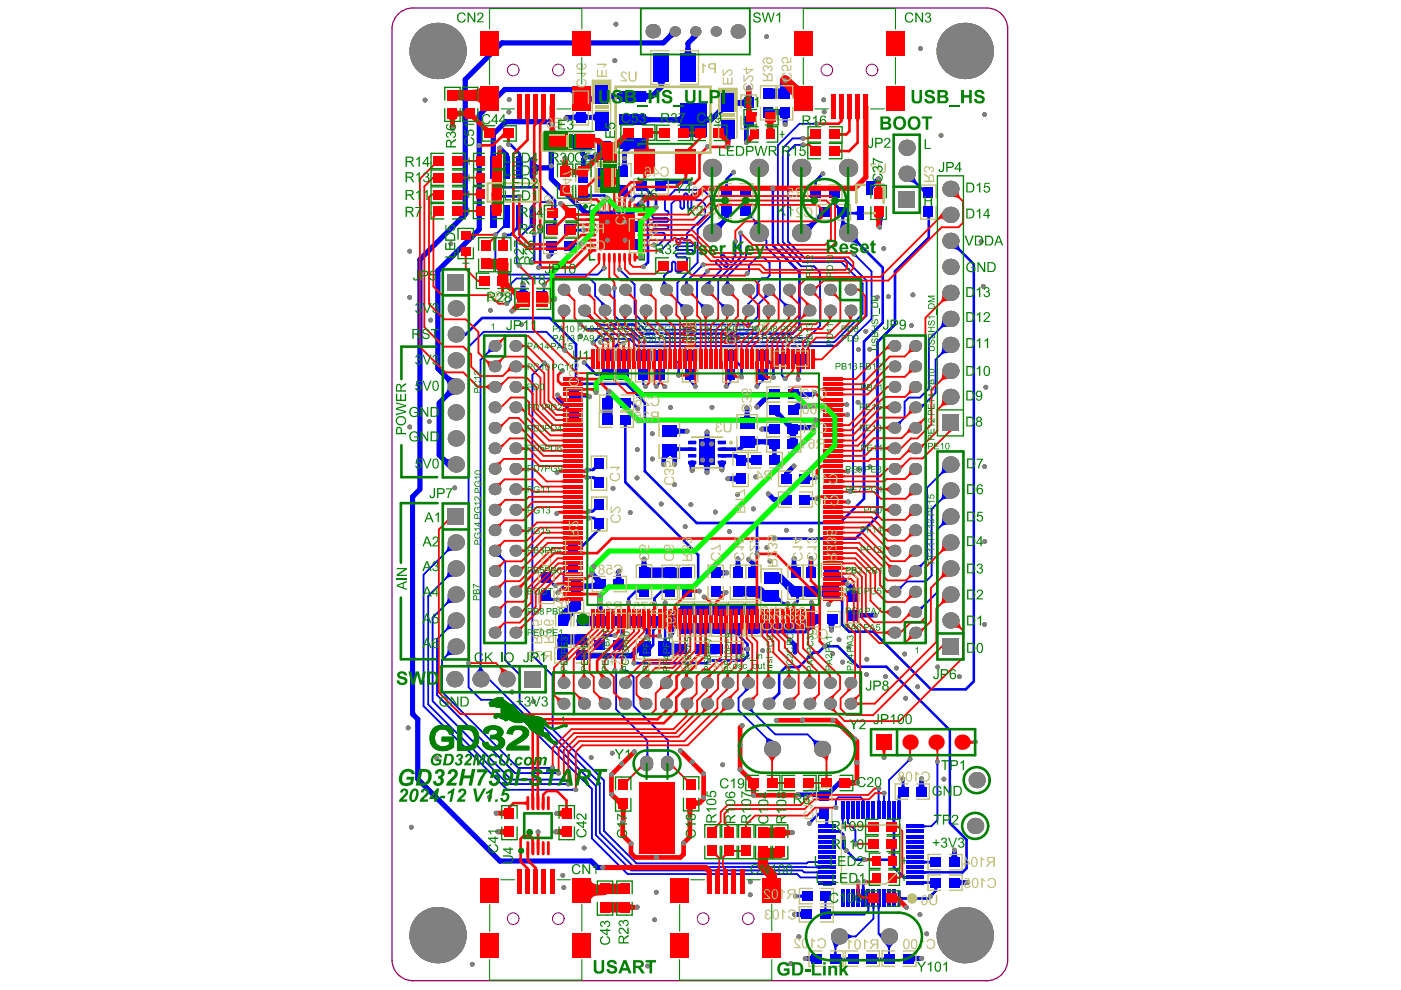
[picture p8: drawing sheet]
<svg xmlns="http://www.w3.org/2000/svg" width="297mm" height="210mm" viewBox="0 0 297 210" stroke-linecap="round" stroke-linejoin="round" font-family="sans-serif">
<path d="M87.5 1.7h121.7a4.4 4.4 0 0 1 4.4 4.5v197.3a4.4 4.4 0 0 1-4.4 4.4M87.6 1.7a4.4 4.4 0 0 0-4.5 4.4v197.7M83.1 203.4a4.4 4.4 0 0 0 4.4 4.5M87.3 207.9h121.9" fill="none" stroke="#800080" stroke-width=".28"/>
<g fill="none" stroke="#800080" stroke-width=".22">
<circle cx="108.8" cy="14.8" r="1.23"/>
<circle cx="118.4" cy="14.8" r="1.23"/>
<circle cx="175.3" cy="14.8" r="1.23"/>
<circle cx="184.9" cy="14.8" r="1.23"/>
<circle cx="108.8" cy="194.8" r="1.23"/>
<circle cx="118.4" cy="194.8" r="1.23"/>
<circle cx="149.1" cy="194.8" r="1.23"/>
<circle cx="158.6" cy="194.8" r="1.23"/>
</g>
<g fill="#00f">
<path d="M94.9 137.1l1.7 1.7-1.1 .1-.6 .2-.3-.2 .2-.7z"/>
<path d="M94.9 120.5l1.7 1.7-1.1 .1-.6 .3-.3-.3 .2-.6z"/>
<path d="M94.9 115l1.7 1.7-1.1 .1-.6 .3-.3-.3 .2-.6z"/>
<path d="M94.4 80.5l.8-.8 .6 .4 .8 .1-1.7 1.7-.1-.8z"/>
<path d="M99.2 139.8h.3l.2 .4h-.7z"/>
<path d="M103.6 73.4l1.3 1.2-.8 .1-.5 .2-.3-.3 .3-.5z"/>
<path d="M104.7 50.1h.7l-.2 .4h-.4z"/>
<path d="M104.4 43.1h.5l.1 .4 .2 .1h-1.1l.2-.1z"/>
<path d="M104.2 38h.9l-.2 .4h-.5z"/>
<path d="M104 32.1h1.1l.2 1.1h-1.3z"/>
<path d="M107.5 63.9l.4-.2 .2 .3-.1 .4z"/>
<path d="M107.3 49.5l.3 .1v.5l-.3 .1z"/>
<path d="M109.4 41.3h.4v.7l-.4-.1z"/>
<path d="M110.4 60.7h1v.3a.56 .56 0 0 0 .5 .7h-2a.76 .76 0 0 0 .5-1z"/>
<path d="M112.9 49.9h.7l-.1 .3h-.5z"/>
<path d="M112.3 47.6l.4 .7-.5 .2-.2-.4z"/>
<path d="M113.1 43.2l.4 .2-.2 .3 .1 .1-.8-.1z"/>
<path d="M117.7 163.7l.4-.1v.7l-.4-.2z"/>
<path d="M116.4 162.6l.4-.1v.7l-.4-.2z"/>
<path d="M116.9 126.5l.1 .2 .4 .1v.6h-.5z"/>
<path d="M117.5 126.8l.4-.1v.7h-.4z"/>
<path d="M114.9 77l.5 .5-.4 .1-.3-.2z"/>
<path d="M115 60.7h.7l-.2 .4h-.3z"/>
<path d="M116.3 53.2h1.2l-.1 .6h-1z"/>
<path d="M117.4 47h.5l.1 .5h-.9l.2-.1z"/>
<path d="M115.6 42.6l.4-.1v.7l-.4-.2z"/>
<path d="M115.9 31.5h2.1a.85 .85 0 0 0-.6 1.1h-1.1a1.01 1.01 0 0 0-.3-1.1z"/>
<path d="M118.8 165.1l.4-.1v.6l-.4-.1z"/>
<path d="M119.7 166l.4-.1v.7l-.4-.2z"/>
<path d="M120.5 119.8v1.1l-.1-.2-.2 .2v-.6z"/>
<path d="M122.6 115.7l.5 .2v.6l-.5 .2z"/>
<path d="M120.7 86.5l.5 .4h.3l-.8 .8v-.3l-.4-.5z"/>
<path d="M119.1 73.9l.3-.3 .4 .2-.5 .5z"/>
<path d="M121.9 51.3l.4 .2v.4l-.4 .1z"/>
<path d="M122.5 51.5l.4-.2v.7l-.4-.1z"/>
<path d="M121.1 24.4l.4-.1a.56 .56 0 0 0 .6-.4v2a.77 .77 0 0 0-1-.5z"/>
<path d="M124.3 138a.85 .85 0 0 0 1.1 .5v1.1l-.9 .1-.2 .3z"/>
<path d="M126 107.3l.7 .8h-.3l-.4 .4-.4-.5z"/>
<path d="M125.2 109.5l.4 .1v.5l-.4 .1z"/>
<path d="M125.2 108l.4 .1v.6h-.4z"/>
<path d="M126 98.9l.4 .5-.5 .4-.3-.4z"/>
<path d="M124.8 99.3l.4 .1v.5l-.4 .1z"/>
<path d="M123.9 77.4l.4-.5 .2 .3-.3 .4z"/>
<path d="M125.8 72.2l.4-.2 .2 .3-.1 .4z"/>
<path d="M124.7 40.9l.1 .2 .5 .1v.5l-.5 .1-.1 .2z"/>
<path d="M125.7 32.8h.4a.56 .56 0 0 0 .6-.5v1.6l-1-.1z"/>
<path d="M125.2 24.4l.3-.1a.56 .56 0 0 0 .7-.4v2a.77 .77 0 0 0-1-.5z"/>
<path d="M124.2 23.9a.76 .76 0 0 0 1 .5v1h-.4a.56 .56 0 0 0-.6 .5z"/>
<path d="M125 20.5l.3-.1a.76 .76 0 0 0 .9-.5l-.1 2.1a.86 .86 0 0 0-1.1-.4z"/>
<path d="M124.2 19.9a.85 .85 0 0 0 1.1 .6v1.1h-.4a.61 .61 0 0 0-.7 .4z"/>
<path d="M130.3 142.6l.5-.3v.6h-.4z"/>
<path d="M129.7 134.5l.3-.1v.7l-.3-.1z"/>
<path d="M131.5 72.5l.4-.1v.7l-.4-.1z"/>
<path d="M128 41.7l.4-.4 .3 .2-.5 .5z"/>
<path d="M129.5 36.8l.6 1-.2 .6-.3-.2-.1 .2z"/>
<path d="M130.3 19.8h.2a.75 .75 0 0 0 .9-.5v2.2a.85 .85 0 0 0-1.1-.6z"/>
<path d="M129 19.3a.85 .85 0 0 0 1.1 .5v1.1h-.3a.75 .75 0 0 0-.8 .6z"/>
<path d="M132.2 141.8l.4 .2v.4l-.4 .1z"/>
<path d="M134.8 140.3h.3v.6h-.3z"/>
<path d="M135 125h.4l.1-.2v1.1l-.1-.2-.4-.1z"/>
<path d="M133 127h.6v.3h-.7z"/>
<path d="M132 90h1.1l-.2 .1-.1 .5h-.5l-.1-.5z"/>
<path d="M134.5 86.4l.4-.4 .3 .2-.5 .5z"/>
<path d="M135.3 53h.8v.6h-.5l-.1-.5z"/>
<path d="M135.6 53.9h.5l.1 .3h-.7z"/>
<path d="M133.6 47.8l.4-.2v.8l-.4-.2z"/>
<path d="M132.5 47.6l.5-.5 .1 .4-.2 .3z"/>
<path d="M133.2 40.5v.3l.4 .5-.3 .5-.5-.4h-.3z"/>
<path d="M134 41.8l.3-.2 .4 .4-.2 .3z"/>
<path d="M133.4 41.9l.5-.3 .2 .2-.6 .4z"/>
<path d="M137.1 159.8l.4 .1 .1 .5-.7-.1z"/>
<path d="M138.4 132.7h1l-.1 .1-.1 .4h-.6v-.4z"/>
<path d="M136.9 134.2h.5l.1 .4h-.7z"/>
<path d="M138.5 127.2h.5l.1 .4h-.7z"/>
<path d="M139.6 80.4h.8l-.2 .4h-.4z"/>
<path d="M139.1 81.4l.4-.2 .3 .3-.2 .4z"/>
<path d="M136.4 56.1l.3-.2 .4 .4-.2 .3z"/>
<path d="M139 51.6l.4 .1v.4l-.4 .2z"/>
<path d="M138.8 43.2h.6v.4h-.7z"/>
<path d="M136.9 24.3a.85 .85 0 0 0 1.1 .5v1.1h-.2a.75 .75 0 0 0-.9 .6z"/>
<path d="M136.9 19.3a.85 .85 0 0 0 1.1 .5v1.1h-.2a.75 .75 0 0 0-.9 .6z"/>
<path d="M141.4 159.8l.4 .1 .2 .4h-.8z"/>
<path d="M143.7 129l.5-.1 .1-.2v1.1l-.1-.2h-.5z"/>
<path d="M143.6 129l1.1-.6v1.8l-1.1-.6z"/>
<path d="M143.5 94.5l.2 .2 .5 .1v.8l-.5 .1-.2 .3z"/>
<path d="M143.5 90.4a.77 .77 0 0 0 1 .5v1h-.4a.56 .56 0 0 0-.6 .5z"/>
<path d="M143.6 78.9h.6v.3h-.7z"/>
<path d="M143.1 24.8h.2a.76 .76 0 0 0 .9-.5v2.2a.85 .85 0 0 0-1.1-.6z"/>
<path d="M142 6.7l1.1 1.1-.8 .4-.7-.8z"/>
<path d="M146.7 124.8l.1 .2h.4v.6l-.4 .1-.1 .2z"/>
<path d="M146 124.3h.2l.5-.4 .4 .5-.4 .4v.3z"/>
<path d="M147.5 125h.4v.7l-.4-.1z"/>
<path d="M145.9 98.4h1.7l-.3 .3-.1 .7h-.9l-.1-.7z"/>
<path d="M145.9 80.4h.8l-.2 .4h-.4z"/>
<path d="M146.7 81.5l.3-.2 .4 .1-.5 .5z"/>
<path d="M148.6 56.1l.5 .5-.4 .2-.3-.3z"/>
<path d="M146.6 7.3l1.4 .3-.8 1-.9-.6 .3-.4z"/>
<path d="M149.9 140.1l.5 .4-.3 .2-.4-.3z"/>
<path d="M150.8 139.7l.3 .1v.5l-.3 .1z"/>
<path d="M152.7 125l.2 .3h.4v.6h-.4l-.2 .3z"/>
<path d="M153.2 125.3h.4v.6h-.4z"/>
<path d="M152.7 120.5a.77 .77 0 0 0 1 .5v1h-.3a.56 .56 0 0 0-.7 .5z"/>
<path d="M152.2 98.4h1.7l-.3 .3v.7h-1l-.1-.7z"/>
<path d="M149.8 24.4l.2 .3 .8 .1v1.1l-.8 .1-.2 .4z"/>
<path d="M157.1 137.1l.1 .2h.4v.6l-.4 .1-.1 .2z"/>
<path d="M157.8 137.3h.4v.7l-.4-.1z"/>
<path d="M155.4 134.3h1.6l-.2 .1 .2 .3h-.8z"/>
<path d="M155 134.3l1.2-1.2 .3 .8 .4 .6-.4 .4-.6-.4z"/>
<path d="M156 119.4h1v.4a.56 .56 0 0 0 .5 .6h-2a.77 .77 0 0 0 .5-1z"/>
<path d="M156.6 95l.2-.2 1 .1-.6 .6z"/>
<path d="M154.5 80.4h.8l-.2 .4h-.4z"/>
<path d="M155.9 75.7v.3l.4 .5-.4 .4-.4-.4h-.3z"/>
<path d="M155.6 51.6h.7l-.2 .4h-.4z"/>
<path d="M156.7 49.8h.7l-.2 .4h-.4z"/>
<path d="M157.6 41.6h.8l-.2 .4h-.4z"/>
<path d="M157.8 43.3h.4l.2 .4h-.8z"/>
<path d="M155 36.5l.5 .5-.3 .2-.4-.4z"/>
<path d="M159.2 119.6h1l.1 .6 .3 .2h-1.7l.2-.2z"/>
<path d="M160.2 116.7h.6v.4h-.6z"/>
<path d="M161.5 80.4h.5v.2h-.4z"/>
<path d="M160.5 81.4l.4-.1 .3 .2-.2 .4z"/>
<path d="M159.4 69.7l.3-.1 .4 .5h-.5z"/>
<path d="M162 51l.5-.5 .1 .4-.3 .2z"/>
<path d="M159.7 46.7h.5l1.8 1.1-2.6 .3a.98 .98 0 0 0 .3-1.4z"/>
<path d="M163 148l.7-.1 .5-.3 .3 .4-.2 .5-.1 .7z"/>
<path d="M165.1 126.2l.4 .8v.8l-.4-.2z"/>
<path d="M164.5 113.8l.4 .1v.6h-.4z"/>
<path d="M163.4 95.3h1.6l-.3 .1-.1 .6h-.8l-.1-.6z"/>
<path d="M163.8 95.8h.8l.1 .6 .3 .2h-1.6l.3-.2z"/>
<path d="M163.8 94.6h.8v.6h-.8z"/>
<path d="M165.8 79.9l.3-.3 .4 .2-.5 .5z"/>
<path d="M165.4 77.1h.7l-.2 .3h-.4z"/>
<path d="M163.5 40.3h.7l-.1 .3h-.5z"/>
<path d="M163.9 22.8a.76 .76 0 0 0 1 .5v1h-.4a.56 .56 0 0 0-.6 .5z"/>
<path d="M164.4 23.3l.4-.1a.56 .56 0 0 0 .6-.4v2a.77 .77 0 0 0-1-.5z"/>
<path d="M168.6 126.5h1.1l-.2 .1-.1 .4h-.6v-.4z"/>
<path d="M167.8 119.4h1l.1 .4a.57 .57 0 0 0 .4 .6h-1.7z"/>
<path d="M169.3 85.9l1.1-.4v1.1h-.3a.76 .76 0 0 0-.9 .6z"/>
<path d="M168.9 79.7h.6l.1 .3h-.7z"/>
<path d="M169.1 77.1h1.1l-.2 .1-.1 .4h-.6v-.4z"/>
<path d="M169.5 29.1l.4-.1v.7l-.4-.2z"/>
<path d="M174.6 191h.8l-.2 .4h-.4z"/>
<path d="M174.8 192.5h.4l.2 .3h-.8z"/>
<path d="M173.1 185.9l.4-.2v.7l-.4-.2z"/>
<path d="M173.1 184.8l.4-.2v.7l-.4-.1z"/>
<path d="M173.1 183.7l.4-.1v.6l-.4-.1z"/>
<path d="M173.1 182.6l.4-.1v.6l-.4-.1z"/>
<path d="M175 174.3h.6v.4l.3 .2h-1.1l.2-.2z"/>
<path d="M174.8 173.6l1 .1-.2 .5h-.6v-.4z"/>
<path d="M172.2 157l.3-.3 .6 .3 1.2 .1-1.7 1.7-.1-1.2z"/>
<path d="M174.4 137l.4 .5-.3 .2-.3-.4z"/>
<path d="M172.5 124.3l1.7-.1 .5-.2v2.4l-2.2 .1z"/>
<path d="M173.7 44.7l1.4 1.3a.85 .85 0 0 0-1 .4l-.4 .3-.7-.6 .7-.9z"/>
<path d="M174 36.8l.5 .5-.3 .2-.4-.4z"/>
<path d="M176.3 199.1l2.1 1.1-.4 .1a.98 .98 0 0 0-.7 .9l-.4-.2z"/>
<path d="M176.9 201.8h.4l.2 .4h-.8z"/>
<path d="M178.4 177.9h.7v.4h-.6z"/>
<path d="M178.7 180l.4-.3 .3 .2-.5 .4z"/>
<path d="M178.4 173.7h.6l-.1 .4h-.4z"/>
<path d="M179.4 173.7h.7l-.1 .4h-.4z"/>
<path d="M178.5 174.6l.4-.2 .1 .3-.6 .3z"/>
<path d="M177 170.5h.4l.2 .4h-.7z"/>
<path d="M176.7 126.4l1.1-.4v.2l.4 .6h-.7l-.4-.3z"/>
<path d="M176.1 126.3l1.3-1.2 .2 .8 .4 .6-.4 .4-.6-.4z"/>
<path d="M177.8 120.4a1.65 1.65 0 0 0 .8 1.6l-.2 1.3-1.1-.8-.3-.1-.2 .1z"/>
<path d="M178.1 46h1.1l-.2 .2v.4h-.6l-.1-.4z"/>
<path d="M179.8 44.7l.1 .2h.4v.6h-.4l-.1 .3z"/>
<path d="M176.3 41.9h1.1l-.2 .1-.1 .4h-.5l-.1-.4z"/>
<path d="M183.8 192.3h.6l-.1 .4h-.4z"/>
<path d="M182.7 188.1h.6v.6h-.6z"/>
<path d="M181.7 188.1h.5l.1 .6h-.7z"/>
<path d="M182.8 187.1l.6 .4-.1 .3-.6-.1z"/>
<path d="M181.6 187.3h.7l-.1 .4h-.5z"/>
<path d="M182.6 182l.3-.1v.7h-.3z"/>
<path d="M183.6 181.9l.4 .1v.6h-.4z"/>
<path d="M181.2 178.2h.4l.1 .4h-.7z"/>
<path d="M182.8 169.6h.4l.1 .4h-.6z"/>
<path d="M181.6 129.5a.76 .76 0 0 0 1 .5v.9l-.4 .1a.56 .56 0 0 0-.6 .4z"/>
<path d="M181.5 53.8l.2 .4-.2 .3-.4-.1z"/>
<path d="M181.1 44.9h.5l.1-.2v1.1l-.1-.3h-.5z"/>
<path d="M188.3 201.8h.4l.2 .4h-.8z"/>
<path d="M186 192.3h.6l-.1 .4h-.4z"/>
<path d="M186.1 169.6h.4l.1 .4h-.6z"/>
<path d="M187.2 169.6h.4l.1 .4h-.7z"/>
<path d="M188.3 169.6h.4l.1 .4h-.7z"/>
<path d="M187.1 168.5h.7l-.2 .4h-.4z"/>
<path d="M185.8 46.6h1.4l-.2 1h-1z"/>
<path d="M190.9 189.9l.2 .3h.4v.6h-.4l-.2 .2z"/>
<path d="M191.7 185.8l.5-.1v.7l-.5-.1z"/>
<path d="M190.3 169.4h.6v.6h-.6z"/>
<path d="M190.4 168.9h.8l-.2 .1-.1 .4h-.6z"/>
<path d="M191.2 166.3h.5l.1 .4 .2 .1h-1.1l.2-.1z"/>
<path d="M191.1 165.5l.7-.1-.1 .4-.5 .1z"/>
<path d="M192.5 160.9l.4 .5-.3 .2-.3-.3z"/>
<path d="M190 124.2l.7 .1 .4-.2 .2 .4-.5 1.2z"/>
<path d="M189.7 89.5l.7-.1 .5-.2 .3 .3-.2 .4-.1 .8z"/>
<path d="M195.8 186.8l.6 .1v.5l-.6 .1z"/>
<path d="M196.8 186.9l.4-.1 .1-.2v1.1l-.1-.2-.4-.1z"/>
<path d="M195.8 182.5h.6v.6h-.6z"/>
<path d="M195.8 184.6l.6 .1v.5l-.6 .1z"/>
<path d="M196.8 182.5l.4-.1 .1-.2v1.1l-.1-.2h-.4z"/>
<path d="M195.8 174.9l.4 .1v.4l-.4 .1z"/>
<path d="M194.9 165.8h1v.4a.56 .56 0 0 0 .5 .6h-2a.76 .76 0 0 0 .5-1z"/>
<path d="M194.4 128.6l.7 .1 .4-.2 .2 .3-.4 1.3z"/>
<path d="M194.1 119.9l.8-.1 .4-.2 .3 .2-.2 .5-.1 .8z"/>
<path d="M194.9 85.5l.5 .3 .4-.2 .2 .4-.9 1.1z"/>
<path d="M196.4 45.9h1.1l-.2 .1-.1 .5h-.5l-.1-.5z"/>
<path d="M196.5 44.8l.4 .3-.3 .2-.3-.3z"/>
<path d="M198.4 161.8h.7l-.2 .4h-.3z"/>
<path d="M199.8 98.5l1.7 1.7-1.2 .1-.6 .2-.3-.2 .3-.7z"/>
<path d="M199.8 67.5l1.6 1.8h-1.1l-.7 .3-.2-.3 .2-.6z"/>
<path d="M203.4 186.1a.77 .77 0 0 0 1 .5v1h-.4a.56 .56 0 0 0-.6 .5z"/>
<path d="M94.9 131.6l1.7 1.7h-1.1l-.6 .3-.3-.3 .2-.6z"/>
<path d="M94.9 126.1l1.7 1.7h-1.1l-.6 .3-.3-.3 .2-.6z"/>
<path d="M94.4 97a.78 .78 0 0 0 1.1 .2l-.3 2.2-1.4-1.4z"/>
<path d="M94.9 81.9l1.7 1.7-.8 .2-.6 .4-.8-.8 .4-.6z"/>
<path d="M99 141h.7l-.2 .4h-.3z"/>
<path d="M98.3 70.5l.4 .1v.6l-.4 .2z"/>
<path d="M106.8 47.5v.9l-.3 .2v-.6z"/>
<path d="M108.2 30.4l.5 .3-.3 .5-.3-.2z"/>
<path d="M116.9 122.6v.3l.3 .5-.3 .5-.5-.4h-.3z"/>
<path d="M117.3 123.5l.3 .2-.3 .6-.2-.3z"/>
<path d="M121.3 167.3l.4-.2v.7l-.4-.2z"/>
<path d="M121.9 48.2l.1 .2 .4 .1v.6h-.4l-.1 .2z"/>
<path d="M120.7 48.7l.3-.3 .1 .1-.3 .3z"/>
<path d="M123.2 123.2a.85 .85 0 0 0 1.1 .5v1.1h-.2a.75 .75 0 0 0-.9 .6z"/>
<path d="M125 123.7h.3a.76 .76 0 0 0 .9-.5l-.1 1.7-1.1-.1z"/>
<path d="M125.4 101l.6 .1v.7l-.2-.2h-.4z"/>
<path d="M124.8 100.9l.4 .1v.6h-.4z"/>
<path d="M124.4 83.8l.3-.1-.1 .7-.4-.1z"/>
<path d="M123.8 67.1l1.3-1.3v.8l.3 .4-.4 .4-.5-.2z"/>
<path d="M128.8 74.4h.3l.5-.4 .5 .3-.4 .5v.3z"/>
<path d="M128.6 83.2h1.1l.2 1.1h-1.9a.85 .85 0 0 0 .6-1.1z"/>
<path d="M129.9 61.4h.7l-.1 .4h-.4z"/>
<path d="M131.1 38.8l.5 .4h.3l-.7 .9v-.3l-.4-.5z"/>
<path d="M138 136.4l.1 .3 .2-.2 .1 .7-.4 .8z"/>
<path d="M137.2 39.5v.3l.4 .5-.1 .6-.6-.4h-.2z"/>
<path d="M140.1 52.7l.4-.2 .2 .3-.1 .3z"/>
<path d="M141.9 136l.2 .2 .4 .2 1.6 .1v2.2l-1.6 .1-.6 .3z"/>
<path d="M142.2 96.6l1.2-.1-.7 .7z"/>
<path d="M151 47.5l1-.2 .7-.4 .7 .7-.4 .7-.1 1.1z"/>
<path d="M152.9 21.7l1 2.1a.72 .72 0 0 0-1 .3l-.5 .5-.3-1.4a1.65 1.65 0 0 0 .8-1.5z"/>
<path d="M155.2 96.3l.8 .2v.9l-.2-.3-.6-.1z"/>
<path d="M155 101h.4a.56 .56 0 0 0 .6-.5v2a.77 .77 0 0 0-1-.5z"/>
<path d="M156.9 79.2h.6l.1 .4h-.7z"/>
<path d="M155.7 20.7a.85 .85 0 0 0 1.1 .6v1.1h-.2a.75 .75 0 0 0-.9 .5z"/>
<path d="M156.6 21.3h.2a.76 .76 0 0 0 .9-.6v2.2a.86 .86 0 0 0-1.1-.5z"/>
<path d="M160 92.6a.85 .85 0 0 0 1.1 .5v1.1h-.2a.76 .76 0 0 0-.9 .6z"/>
<path d="M166.3 127.7l.4-.1v.7l-.4-.1z"/>
<path d="M164.6 105.4h.4a.56 .56 0 0 0 .6-.5v2a.77 .77 0 0 0-1-.5z"/>
<path d="M163.5 87.9l1.8-1.3a.81 .81 0 0 0 .4 1.1l.4 .5-1 .5a1.74 1.74 0 0 0-1.5-.8z"/>
<path d="M163.7 79.3h.6v.4h-.7z"/>
<path d="M169.5 189.7h.4l.2-.3v1.2l-.2-.3h-.4z"/>
<path d="M169 193.4l.4-.1a.56 .56 0 0 0 .6-.4v2a.77 .77 0 0 0-1-.5z"/>
<path d="M169 189.7h.4v.6h-.4z"/>
<path d="M168.1 136.8h1v.5h-1.1z"/>
<path d="M168.6 127.5l.3-.2 .4 .4-.2 .3z"/>
<path d="M169.2 82.6a.77 .77 0 0 0 1 .5v1l-.3 .1a.56 .56 0 0 0-.7 .4z"/>
<path d="M169.5 30.5l.4-.1v.7l-.4-.2z"/>
<path d="M172.7 168a.87 .87 0 0 0 1-.3v1.8a.76 .76 0 0 0-1-.5z"/>
<path d="M175.2 136.7h.4v.6l-.4 .1z"/>
<path d="M171.7 101l.2 .2h.4v.6h-.4l-.2 .3z"/>
<path d="M172.4 105.5l.3-.1v.7l-.3-.1z"/>
<path d="M172.6 39.3h.6l.1 .4 .2 .1h-1.1l.2-.1z"/>
<path d="M172.4 26l.4-.1v.7l-.4-.2z"/>
<path d="M179.4 203l.4-.2v.8l-.4-.2z"/>
<path d="M178.2 202.8l.4 .2v.4l-.4 .2z"/>
<path d="M179.4 180.8l.5-.4 .2 .3-.4 .3z"/>
<path d="M177.1 176h.6v.6h-.6z"/>
<path d="M178.4 46.9l.6-.4a1.07 1.07 0 0 0 1.1 1l-2.2 1.4z"/>
<path d="M177.2 43.9l.5-.3 .4 .4h.3l-.8 .7v-.3z"/>
<path d="M186.1 198.1l.3-.3 .4 .1 .2-.3-.1 1.7z"/>
<path d="M185.9 202.8l.4 .2v.4l-.4 .2z"/>
<path d="M187.2 203l.4-.2v.8l-.4-.2z"/>
<path d="M185.9 167.5l.7 .1-.1 .3h-.4z"/>
<path d="M185.2 38.4l.7-.7v1.4l-.6 .7-.1 .7z"/>
<path d="M197.3 189.5l.3-.2 .4 .4-.2 .3z"/>
<path d="M195.4 39.6l.4 .2v1.4l-.4-.8z"/>
<path d="M199.8 109.5l1.7 1.7-1.2 .1-.6 .3-.3-.3 .3-.6z"/>
<path d="M199.8 104l1.7 1.7-1.2 .1-.6 .2-.3-.2 .3-.7z"/>
<path d="M199.8 73.1l1.7 1.7-1.2 .1-.6 .3-.3-.3 .3-.6z"/>
<path d="M101.7 141.3h.4l.2 .6 .8 .9h-2.4l.7-.9z"/>
<path d="M104.9 118l1.2-1.2 .1 .8 .2 .4-.3 .3-.4-.2z"/>
<path d="M114.2 55.9l.6 .2-.1 .5-.5-.4z"/>
<path d="M109.4 55.9l.3-.2 .2 .1-.3 .4z"/>
<path d="M114.2 49.1h.7l-.1 .4h-.6z"/>
<path d="M105 49.3l.4-.2 .3 .3-.2 .4z"/>
<path d="M109.9 32.7h.6v.4l.2 .1h-1.1l.2-.1z"/>
<path d="M131.3 132.7h1l-.2 .5h-.5l-.1-.4z"/>
<path d="M131.6 135.1h.5l.1 .6h-.9l.2-.2z"/>
<path d="M131.5 135.2h.7l-.1 .4h-.5z"/>
<path d="M131.6 134.1h.5l.1 .4h-.7z"/>
<path d="M126.7 129.5h1.1v.2a.76 .76 0 0 0 .5 .9h-2.1a.86 .86 0 0 0 .5-1.1z"/>
<path d="M126.7 129.6h1.1l.1 .8 .2 .6h-1.7l.2-.6z"/>
<path d="M118.1 125.2l.3-.2 .4 .1-.1 .4z"/>
<path d="M130.7 121.8h.9l.1 .4a.56 .56 0 0 0 .4 .6h-1.9a.77 .77 0 0 0 .5-1z"/>
<path d="M127.4 72.1l.4-.2 .3 .3-.2 .4z"/>
<path d="M123 69.1l.5-.5 .1 .4-.2 .3z"/>
<path d="M127.3 64.1h.5l1 .7-1.6 .3 .2-.6z"/>
<path d="M123.2 35.5h1v.3a.56 .56 0 0 0 .5 .7h-2a.77 .77 0 0 0 .5-1z"/>
<path d="M122.5 31.5h2a.77 .77 0 0 0-.5 1h-1v-.4a.56 .56 0 0 0-.5-.6z"/>
<path d="M131.9 34.3h1l.1 .8 .2 .2h-1.8a.77 .77 0 0 0 .5-1z"/>
<path d="M122.1 19.1l.9 .8h.6l-1.5 1.6a.94 .94 0 0 0-.4-1.1l-.4-.5z"/>
<path d="M140.7 135.4h.6l.1 .4 .2 .2h-1.1l.2-.2z"/>
<path d="M140.7 128.2h.7l-.1 .3h-.6z"/>
<path d="M140.4 125.1h.4l.2-.3v1.1l-.2-.2h-.4z"/>
<path d="M136 119.3h1l.1 .4a.56 .56 0 0 0 .4 .6h-1.9a.77 .77 0 0 0 .4-1z"/>
<path d="M136 119.3h1l.1 .8 .3 .6h-1.7l.3-.6z"/>
<path d="M148.9 98.6h2a.77 .77 0 0 0-.5 1h-1v-.4a.56 .56 0 0 0-.5-.6z"/>
<path d="M136 80.4h.8l-.2 .4h-.4z"/>
<path d="M136.2 81.6l.3-.3 .2 .2-.3 .3z"/>
<path d="M144 64.6l.3-.3 .5 .2 .7 .1-1.2 1.2-.1-.8z"/>
<path d="M148.4 64.6l.2-.3 .5 .2 .8 .1-1.2 1.2-.1-.8z"/>
<path d="M140.6 59.6l.4-.1 .2 .4 .5 .4-1.6 .6z"/>
<path d="M145.4 59.6h.3l.2 .4 .3 .3h-1.3l.4-.3z"/>
<path d="M149.2 60.4l1.2-.9 .3 .2-.1 .4 .2 .5z"/>
<path d="M149.5 57.5l.5 .5-.4 .2-.3-.3z"/>
<path d="M145.3 10.2h1.1v.2a.75 .75 0 0 0 .6 .9h-2.2a.84 .84 0 0 0 .5-1.1z"/>
<path d="M162.3 156.5l.4-.1 1.7 .8-2.2 .8 .1-.2a1.11 1.11 0 0 0 0-1.3z"/>
<path d="M157.7 145.6l1.6 .2-1.1 .9-.4-.2 .1-.4z"/>
<path d="M158.2 138h.7l-.1 .3h-.6z"/>
<path d="M158.2 136.9h.6l.1 .4h-.7z"/>
<path d="M162 93.1l1.1 .1v1.6a.85 .85 0 0 0-1.1-.6z"/>
<path d="M157.9 93.6l.6 .6-.5 .4-.5-.5z"/>
<path d="M162.1 90.5h.4a.56 .56 0 0 0 .6-.5v2a.77 .77 0 0 0-1-.5z"/>
<path d="M166.3 89.9l.8-.7a1.64 1.64 0 0 0 1.5 .8l.1-.1-1.7 1.6a.89 .89 0 0 0-.3-1.2z"/>
<path d="M154 81.4l.4-.1 .2 .2-.1 .4z"/>
<path d="M162.8 75.7v.3l.4 .5-.4 .4-.4-.4h-.3z"/>
<path d="M152.7 64.6l.3-.3 .5 .2 .7 .1-1.2 1.2-.1-.8z"/>
<path d="M161.9 62.1l1.6 .4-1.1 .7-.5-.1 .2-.4z"/>
<path d="M166 64.3l.3-.2 1.3 .5-1.5 .9 .1-.7z"/>
<path d="M154.1 59.4h.3l.2 .5 .5 .6h-1.7l.5-.6z"/>
<path d="M153.5 45.7h1.1v.6h-1z"/>
<path d="M158.5 45.7l.5-.5 .3 .6-.3 .2z"/>
<path d="M153.8 39h.5l.1 .4 .2 .2h-1.1l.2-.2z"/>
<path d="M153.3 29.4h2a.77 .77 0 0 0-.5 1h-1v-.3a.56 .56 0 0 0-.5-.7z"/>
<path d="M157.7 26.8h1.5a.77 .77 0 0 0-.5 1h-1z"/>
<path d="M165.5 24.8h2a.77 .77 0 0 0-.5 1h-1l-.1-.3a.56 .56 0 0 0-.4-.7z"/>
<path d="M158.2 19.6h1.1v.4a.61 .61 0 0 0 .5 .7h-2.1a.86 .86 0 0 0 .5-1.1z"/>
<path d="M184.9 192.3h.6l-.1 .4h-.4z"/>
<path d="M171.6 174.1l.3-.2 .4 .4-.2 .3z"/>
<path d="M171.4 138.6l.8 .8h-.3l-.4 .4-.5-.4 .4-.5z"/>
<path d="M171.8 129.7h.5l.1 .4 .2 .2h-1.1l.2-.2z"/>
<path d="M171.7 128.1h.7l-.1 .4h-.5z"/>
<path d="M180 124.7h1.1v.6l.2 .2h-1.5l.1-.2z"/>
<path d="M171.4 119.4h1v.4a.56 .56 0 0 0 .5 .6h-2a.77 .77 0 0 0 .5-1z"/>
<path d="M180.3 103.8l.4-.2 .2 .3-.1 .3z"/>
<path d="M179.8 51.3l1.9-1.9 .1 .3a2.4 2.4 0 0 0 .4 1.7l-.4 .4a2.63 2.63 0 0 0-2-.5z"/>
<path d="M187.3 199.8h2.4l-.8 .8-.2 .7h-.4l-.3-.7z"/>
<path d="M197.9 188.2h1.1l-.2 .1-.1 .4h-.6v-.4z"/>
<path d="M188.7 182l.4-.1 .2-.4 .5 .8-.5 .8-.2-.4-.4-.1z"/>
<path d="M189.2 173.7h.7l-.1 .5h-.5z"/>
<path d="M192.3 38.5l1.6-1.6 .1 1 .4 .7-.4 .4-.7-.4z"/>
<path d="M109.5 47.7l.9 .7h-.3l-.5 .4-.5-.3 .5-.5z"/>
<path d="M113.6 34.5a.85 .85 0 0 0 1.1 .5v1.1h-.2a.76 .76 0 0 0-.9 .6z"/>
<path d="M121.1 127.1l2.1 2.2a4.2 4.2 0 0 0-2.1 1.5l-1.5-1.6 1.1-1.3z"/>
<path d="M120.5 128.2l1.5 1.7a4.3 4.3 0 0 0-1.5 2.8l-2.1-2.1z"/>
<path d="M125.4 122.3l1.3-.3a1.63 1.63 0 0 0 1.5 .8l-2 1.1a.73 .73 0 0 0-.4-1.1z"/>
<path d="M122.8 83.5l.1 .2 .4 .1v.5l-.4 .1-.1 .2z"/>
<path d="M127.1 79.1l.4-.1 .1-.2v1.1l-.1-.2-.4-.1z"/>
<path d="M126.5 79.1l.7-.2 .8-.4v1.7l-.8-.4-.7-.2z"/>
<path d="M131.4 57.6l.4-.5 .2 .4-.3 .3z"/>
<path d="M127.6 56.8l.5 .5-.4 .2-.3-.3z"/>
<path d="M123 48.5l.4-.1v.7h-.4z"/>
<path d="M136.1 131.7v.4l.4 .4-.3 .6-.5-.4h-.2z"/>
<path d="M149.4 92.3h1v.3a.56 .56 0 0 0 .5 .7h-2a.76 .76 0 0 0 .5-1z"/>
<path d="M140.3 96.6h2l-1 .7z"/>
<path d="M139.1 17.4h2.2a.83 .83 0 0 0-.5 1h-1.1v-.2a.74 .74 0 0 0-.6-.8z"/>
<path d="M158.1 150.3l1.6-.6-.2 .7 .2 .4-.4 .1z"/>
<path d="M158 96.8l.2 .3 .6 .1v.8l-.6 .1-.2 .3z"/>
<path d="M167.6 92.1h1.1v.2a.75 .75 0 0 0 .5 .9h-2.2a.85 .85 0 0 0 .6-1.1z"/>
<path d="M158.4 97.2l.6-.1 .2-.3v1.6l-.2-.3-.6-.1z"/>
<path d="M167 92h2.2a.85 .85 0 0 0-.5 1.1h-1.1v-.2a.75 .75 0 0 0-.6-.9z"/>
<path d="M157.9 87.5h1v.4a.56 .56 0 0 0 .5 .6h-2a.77 .77 0 0 0 .5-1z"/>
<path d="M158 52.6l.5 .4-.1 .3-.4-.1z"/>
<path d="M179.1 197.4l.9 .7 .6 .3v.3l-.6 .3-.9 .7z"/>
<path d="M171.1 202.7h.4a.56 .56 0 0 0 .6-.5v2a.77 .77 0 0 0-1-.5z"/>
<path d="M176.1 193.5l.4 .2v.4l-.4 .2z"/>
<path d="M175 167.6a.62 .62 0 0 0 .9-.3l.5-.4 .1 1.3a1.54 1.54 0 0 0-.7 1.4z"/>
<path d="M171.5 130.3l1.9 2-.6 .3-1.3 1.3-1.6-1.7z"/>
<path d="M175.4 132.3h1.9a.77 .77 0 0 0-.5 1h-1l-.1-.7z"/>
<path d="M171.7 105.2l.1 .2 .4 .1v.5l-.4 .1-.1 .2z"/>
<path d="M170.2 47.5h1l.8-.4 .5 .9-.4 .7-.3 1z"/>
<path d="M193.6 202.2a.77 .77 0 0 0 1 .5v1l-.3 .1a.56 .56 0 0 0-.7 .4z"/>
<path d="M201.8 180.8h1l.1 .3a.56 .56 0 0 0 .4 .7h-2a.76 .76 0 0 0 .5-1z"/>
<path d="M201.5 52.8l1.7-1.7 .1 1.1 .3 .6-.4 .4-.6-.3z"/>
<path d="M131.7 31.5h2.8l-.7 .1-.7 .6-1-.4a.17 .17 0 0 0 .1-.2 .17 .17 0 0 0-.3-.1z"/>
<path d="M167.2 123.1l1.5 1.2 .6 .2 .3-.2-2 2.2-.2-.7-.9-1.1z"/>
</g>
<g fill="none" stroke="#00f" stroke-width=".39">
<path d="M107.4 46l-.1 1.5M109.4 59l-1.1 1.2M112.9 46v1.5M113.8 42.8l-.9 .8M121.3 51.7l-.5 .5M125 59l1.2 1.2M132.5 47.1l.9 .9h2M138.6 51.9h1M138.7 49.3h1.9M141.7 57.6h.4M143.6 57.6h.8M108.3 63.5l-.8 .9"/>
<path d="M115.4 60.4v1.2M128.2 64.7v.1M130.3 66.9l1 1M133.5 71.8l1.6 1.6M133.8 70.8l1.8 1.8M140 81l-.9 .9M118.3 125.4v.3M121.5 120.1h-.8l-1.2 1.3M101.9 144h1.8M130.4 142.1l.2 .3M133 142.2l1.3 1.4M137.3 161.7l-.2 .2"/>
<path d="M141.6 161.8l-.1 .1"/>
</g>
<g fill="none" stroke="#00f" stroke-width=".55">
<path d="M107.8 30.6h.4M128.1 37.6h1.4M106.9 49.8h1.3M110.2 46v1.8M113.3 55.6h-.6M128.2 41.5l.5 .5M134.8 41.5l-.8 .8v-.2M135.4 51.9l.4 .4M137 40.1l2.1 2.1M127 98.4l-1.3 1.2h-1.2M132.6 89h.1M132.7 85.3h1.2l1.3 1.4"/>
<path d="M124.8 109.8h1.1M127.1 110.9v1.3M127.1 107l-1.4 1.4h-.9M115.8 126.3l.8 .8h1.6M117.6 124.2h.2M128 134.8h2.4M134.8 125.3l-1.5 1.6v.8M135 131.7h.3M137.2 133.6v1.3M138.9 133.2l-.4 .5M140.2 125.4l-1.4 1.5M142 125.4h.7"/>
<path d="M142.7 134.3l-.5 .5M143.6 129.3l-.9 .9"/>
</g>
<path d="M120.2 24.9l-.2 .2M126.8 33.3h-2.6l-.5 .5M116.9 53.8l-.6 .6M116.9 52.2h-.1M141.9 95.3v.6M131.3 121.1l-.2 .1" fill="none" stroke="#00f" stroke-width=".99"/>
<path d="M140.2 18.4l-1.9 2M129.2 85l-.4 .3M125.9 120.1l-.4 .4v1.1M135.4 137.5l-1.6 1.6M125.3 182.6l1.4 1.3" fill="none" stroke="#00f" stroke-width="1.1"/>
<path d="M141.9 121.4l.1 .1" fill="none" stroke="#00f" stroke-width="2.2"/>
<path d="M142 95.2l-.1 .1" fill="none" stroke="#00f" stroke-width=".77"/>
<circle cx="141.3" cy="44.7" r=".19" fill="#00f"/>
<g fill="none" stroke="#00f" stroke-width=".39">
<path d="M170.3 30.7h-1.7l-1.5 1.5v19l3.4 3.5h8.4l4.8 4.8v7.4l-6.4 6.5h-42.2M170.3 29.3h-2.2l-2.1 2.1v19.9l4.2 4.2h8.1l4.6 4.6v6.4l-6 6.1h-41.3M173.1 26.2h-3.6l-4.6 4.6v20.7l5 5h2.7l1.3 1.2v11.4l-2.6 2.6h-35.5l-2-2h-9.7l-1.1-1.1M107.3 47.5l-2.3 2.3v6.8l1.7 1.6h20l1.4-1.4M109.4 59h15.6M112.9 43.6v2.4M112.9 47.5l-3.3 3.4v4.9l.5 .5M113.8 42.8h2.6M120.8 48.6l.2 .2M121.3 51.7h1.9M131.3 57.1l3.3 3.2v6.2l2.2 2.3h22.2l1.7-1.6v-2.6l2.2-2.3v-.9M138.7 49.3a.39 .39 0 0 1-.4-.3 .39 .39 0 0 1 .4-.4h2.6a.39 .39 0 0 0 .4-.4 .39 .39 0 0 0-.4-.4h-2.6a.39 .39 0 0 1-.4-.4 .39 .39 0 0 1 .4-.4h2.6a.39 .39 0 0 0 .4-.4 .39 .39 0 0 0-.4-.3h-2.6a.39 .39 0 0 1-.4-.4 .39 .39 0 0 1 .4-.4h2.6a.43 .43 0 0 0 .4-.5 .43 .43 0 0 0-.5-.3l-.2-.4v-1.8l2.2-2.3h5.9l1.6 1.6v4l-2.8 2.8v7.1l-4.3 4.3v3.9l2 1.9"/>
<path d="M140.1 53.1l2.2-2.2v-7.7l.8-.7h1l.2 .3v1.1a.39 .39 0 0 0 .4 .4 .39 .39 0 0 0 .3-.4v-2.5a.39 .39 0 0 1 .4-.4 .39 .39 0 0 1 .4 .4v2.5a.39 .39 0 0 0 .4 .4 .39 .39 0 0 0 .4-.4v-2.5a.39 .39 0 0 1 .4-.4 .39 .39 0 0 1 .4 .4v.7l.2 .3 1 .1 .9 .8v2.4l-3.8 3.8v.8l-.2 .3-1.8 .1a.39 .39 0 0 0-.4 .4 .39 .39 0 0 0 .4 .3h2.9a.39 .39 0 0 1 .4 .4 .39 .39 0 0 1-.4 .4h-2.9a.39 .39 0 0 0-.4 .4 .39 .39 0 0 0 .4 .4h2.9a.39 .39 0 0 1 .4 .4 .39 .39 0 0 1-.4 .4h-2.9a.39 .39 0 0 0-.4 .3 .39 .39 0 0 0 .4 .4h1.6l.4 .4v1.4l-1.3 1.3M140.6 49.3l.3 .2 .1 1.1-1.4 1.3M141.7 57.6l-.9 .9v2.5l.4 .4v1M142.1 57.6l.4-.4v-1.3a.39 .39 0 0 1 .3-.4 .39 .39 0 0 1 .4 .4v1.3l.4 .4M149.1 56.1l-3.5 3.5v1.8M150 57.5l-2.2 2.2v4l2.1 2.1M155.3 54.9h.1M155.3 54.9a.39 .39 0 0 1 0 .5 .39 .39 0 0 1-.5 0l-1.3-1.2a.39 .39 0 0 0-.5 0 .39 .39 0 0 0 0 .5l1.2 1.3a.39 .39 0 0 1 0 .5 .39 .39 0 0 1-.5 0l-1.3-1.2a.39 .39 0 0 0-.5 0 .39 .39 0 0 0 0 .5l.9 1 .1 .3-3 3.2v1.1M155.9 51.2v3.1l-.6 .6M157 49.4v5.2l-4.7 4.7v4.6l1.9 1.9M158 40.6v4.1l2.9 2.9v1.8l1.6 1.6v1.4l2.9 2.9v8.2l1.9 1.9v.4M158.4 58l.4-.4v-1.4l1.6-1.6h1.5l1.3 1.2v2.6l-.6 .6h-1.1l-.9 1v2.5l-2 2v1.3"/>
<path d="M158.5 52.5l-.3 .4v1.7l-4 3.9v2.9M181 53.9l3.8 3.7v10l-3.9 3.9v32.1l-.6 .7M196.8 44.8l-.3 .4M104.9 73.3l-3 3v67.7M108.3 60.2v3.3M115.4 61.6l-.5 .5M115.4 77l-2.5 2.5v59.4l4.3 4.3v11.4l10.8 10.9v10.7l6.9 6.9h36.2l.2-.3h4M119.8 74.3l-4-3.9h-13.3l-3.2 3.2v72.1l2.7 2.7h4.6l18.9 18.9v10.5l7.6 7.5h35.9l.7 .7h5.6M126.2 60.2v2.5l2 2M130.3 61.1v5.8M131.3 67.9h3.4l2 2h23.2l.3-.3M133.5 71.8h-5.4l-.7 .8"/>
<path d="M133.8 70.8h-6.2l-1.8 1.9M136.4 79.3v2.1l.5 .5M140 79.3v1.7M146.3 79.3v1.5l1.1 1.1M154.9 79.3v1.7l-.9 .9M161.8 79.3v1.3l-1.3 1.3M165.7 76v3.6l.8 .7M201.5 67.6h-.2l-4.4 4.4v10.4l-1.8 1.9h-2.4l-.9 .9v3.4l-2.2 2.1M201.5 73.1l-3.1 3.2v7l-3.1 3.1h-1.2M201.5 98.5l-5 4.9v15.2l-2.4 2.5M96.6 115l-6.8 6.9v27.8l17.8 17.7h14.5M104.9 116.8l2.2 2.2v21l3.1 3v6l17 17v10.6l7.2 7.2 40.9 .1"/>
<path d="M201.5 104l-4 4v14l-1.2 1.3h-4.1l-2.1 2.1h-.5M201.5 109.5l-2.8 2.8v13.3l-4.2 4.2h-.4M96.6 120.5l-5.8 5.9v23l16.9 16.8h12.8M96.6 126l-4.9 4.9v17.7l16.7 16.7h11.1M96.6 131.6l-3.9 3.9v11.9l16.5 16.5h9.2M96.6 137.1l-2.9 2.9v6.7l16.2 16.1h7.3M119.5 121.4v2.8l-1.2 1.2M103.7 144l22.6 22.6v10.5l7.5 7.4h36.2l.5 .5h4.8M130.6 142.4v8l6.7 6.6v4.7M131.9 142.2h1.1M134.3 143.6v6.1l7.3 7.3v4.8M158.6 144.8v1.2l-2 2v2.6l7.1 7.1v1.1"/>
<path d="M158.6 149.2v.7l5.8 5.8h6.8l3.1 3.1M177.2 171.3v-1.7l.6-.6h4.7l.5 .6v2.2M178.7 171.8v3.2l.2 .2M179.8 171.8v2.6l1.6 1.7v2.9M186.3 167.2v4.6M187.4 168.2v3.6M193 160.9l-4.5 4.5v6.4M198.7 161.5v12.4l-1.2 1.3h-3.5M175.1 190v3.9h8.1l.9-.8v-2.6M185.2 190.5v4.3l-3.8 3.7h-3.5l-.8 .8v3.9h3.8M186.3 190.5v7.4l.6 .6h1.6v4.6l.1 .1h-3.8"/>
</g>
<g fill="none" stroke="#00f" stroke-width=".55">
<path d="M104.6 35.5l.1 2.9 1.2 1.3h8.9l2.9 2.9v5.2l-.8 .8M108.2 30.6l2 2v3M129.5 37.6l4.5 4.5M155.5 36.5l-1.4 1.5v2.6M163.9 39.9v12.1l5.6 5.7v11.5l-1.5 1.5h-31.7l-2-1.9h-7.5l-3-3M174.5 36.8l-1.6 1.6v2.5M192.2 36.8l4.1 4.1h.5M110.1 41.6h-4.5l-.9 1v3.4M110.2 47.8l-2 2M113.3 49.5v6.1M114.5 48.8v7.6l-.3 .3M121 48.8h2.7"/>
<path d="M123.7 41.5h4.5M134.8 41.5h1.8l.8 .8v13.3l-1 1M135.8 52.3v2.3M136.1 40.1h.9M139.1 42.2v1.7M176.8 40.9v2.3l2.1 2h3.5M178.7 45v3.3l8.5 8.4v11.7l-4 4v33.4l-5.1 5.1h-30.4l-11-11v-14.5l-4-4h-9.5l-1.1-1.1v-7.3l-5.5-5.6h-14.4l-3.5 3.5h-2.1M196.8 44.8l.1 .1v5.4l-7.1 7.2v11.3l-3.7 3.7v37l-4.7 4.7h-17.3M201.5 51.1l5 4.9v88.5l-1.7 1.7h-7.4l-12.3-12.3h-5.1l-1.5-1.5v-4.9l-2.2-2.3M123.9 76.9l2.4 2.4h2.4M132.2 72.8h-1l-2.5 2.6M146.5 75.3l-.2 .1h-1.2l-1.2 1.3v2.9"/>
<path d="M155.1 75.3l-.2 .1 2.3 2.4v2.1M161.8 75.4l2.2 2.2v2.4M169.7 76l-.1 2.8-.4 .4v1.2M118.2 83.8v.6l3.6 3.5M121.8 84h3.1l.1 .1M132.6 89v13.2l15.4 15.5v5.3l-2.3 2.4M124.5 101.3h1.5l1 1M125.9 109.8l1.2 1.1M127.1 112.2l-4 4h-1.6M160.4 110.9l.1 .1v6.4M168.3 118.4h.1M173.1 105.8h-2.3l-.2 .1"/>
<path d="M173.2 101.1l-.4 .4h-2.1M115.8 122.4l1.8 1.8M128 134.8l-.8 .8v1.1M131.2 131.7l.7 .6v3.6l-.8 .8M131.3 123.7l-.2 .1M134.8 125.3h1.7M135.3 131.7l1.9 1.9M138.5 133.7v3l-1.3 1.3M138.8 126.9v1M138.9 131.7v1.5M140.2 125.4h1.8M141 127.8v8.3l-.4 .5 1 1"/>
<path d="M142.7 130.2v4.1M143.6 129.3h1.7M145.7 125.3h2.5M151.7 121.5h.1M151.7 125.4l.2 .2h2M155.1 133.2l1.9 1.8M156.9 137.6h1.6M157 135.1l1.5 1.5v2.5l-1 .9h-7.1l-.6 .6h-15.4M163.5 126.4h1l1.6 1.6h.9M168.7 125.4l.4 .4v1.7l-.5 .5M172 127.8v3l.5 .5M176.5 131.3l-.2 .1"/>
<path d="M162.9 149.2l2.3-2.2v-4.2l1.4-1.4h2.8l3.1-3.1h1l1.3-1.3h2.8l4.4 4.4h5.9l13.5 13.4v19.7l3.5 3.5v6.1l-.8 .9h-10.1M171.6 174.6l2-2h1.1l.6 .5v2.1M175.3 176.3h2.8l.7 .6v2.8l2.6 2.6h8.1M189.5 171.8v12.1l2.2 2.1h2.3M191.4 165.1l.1 2.7-.9 .9v3.1M168.7 190h2.5M181.9 187v3.5M183.3 187l-.3 .3v3.2M194 187.1h4.4v1.8l-1.6 1.6h-6.2M194 182.8h4.4M205.1 187.1h.1M170.7 203.2h.1"/>
<path d="M195.4 203.2h.1"/>
</g>
<g fill="none" stroke="#00f" stroke-width=".99">
<path d="M106 31.4l1.4 1.4v2.8M120.2 24.9h6.5l.8 .8M123.5 30.1v2.5l.7 .7M123.7 33.8v3.7M128.1 32l-1.3 1.3M134.2 30.4l-1.8 1.7v4.1l-.2 .2M146.4 38.9l-.4-.4h-4.9l-1.1 1M154.3 27.5v3.6M158.7 25.7l-.5 .5v4M162.9 23.8h3.6v2.6M186.3 37.9l-1.8 1.9M116.9 52.2v1.6"/>
<path d="M154.1 44.7v1.6l-3.1 3.1M174.8 45l-4.4 4.4h-.5M186.5 45.2v3M110.9 60.2v2.5M141.9 95.7l1.2 1.1v1.6M141.9 91.4h3.8M141.9 95.9l-1.2 1.2v1.4M145.7 91.4h.1M146.8 98.1v1.6M149.9 91.6v8.6M153.1 98.1v1.5M158.3 86.5l.1 3.3"/>
<path d="M161.5 91h2.7M168.3 98.8l-1.6 1.6v1.1M172.7 83.2l-.4 .4h-4.1M136.5 118.5v2.9M154.3 101.5h2.7M156.4 118.5l.1 3M158.7 118.6l1 1v1.9M162.9 104.7l1.2 1.2h2.6M168.3 118.4v3.1M171.9 118.4v3.1M131.1 121.2v2.6M151.7 121.5h2.4"/>
<path d="M167.5 135.7l1.1 1.1v1.5M176.3 131.4v2.2M180.5 130.5h5.2M181.8 165.9h-3.7l-2.8 2.8h-.6l-.1-.2h-5.5M195.4 165.1v2.7M168.4 193.9h2.7M202.3 180.2v2.6M202.3 187.1h2.8M170.7 203.2h2.5M192.6 203.2h2.8"/>
</g>
<g fill="none" stroke="#00f" stroke-width="1.1">
<path d="M140.2 14.3v4.1M143.1 6.7l-2.5 2.4h-34.2l-7.8 7.8v28.5l-9.6 9.6v48.8l-1.5 1.5v46.1l1.1 1.1v12.7l17.4 17.4h19.3M147.4 6.7v.9l-1.5 1.6v5.1M158.7 18.7v3.1h-4.4l-3.5 3.6h-16.6M116.9 35.2l-.4 .4h-3.6M117.1 26.5l-.7-.7h-9.2l-2.6 2.6v7.1M117.9 30.1l-1 1v6.8l7.3 7.3h9.6l2.2-2.3M138.3 20.4h-10.1l-.7 .6h-4.3l-2-2h-14.2l-5.4 5.4v24.2l-8.8 8.8v20.7l3.8 3.8-3.5 3.6v11l2 2h1.5M129.2 83v2M158.4 93.7h5.2l.6 .5M164.3 87.1l3.8 3.9v3.2M164.3 83.6h-1.2l-2.6 2.7"/>
<path d="M172.4 86.1h-3.4l-.8 .8M173 89.1v1l-.6 .5h-3.1l-.3 .4M123.2 138.9l.1 .2h10.5M125.5 121.6l1.7 1.8v.4l-.4 .5h-4.7M127.2 126.3l.1 5.4M135.4 137.5h1.4M176.3 121.3h.8l3.4 3.4v1.8M126.7 183.9h1.1"/>
</g>
<g fill="none" stroke="#00f" stroke-width="2.2">
<path d="M166.5 17.1v2.7h-3.6M128.7 79.3h3.5M128.7 75.4h11.3M128.8 85.3v3.7M122.1 128.2l-2.7 2.7v.8M123.3 135.6h-3.9l-.1 .1v3.2M123.3 131.7h4M136.5 121.4h5.4M140.7 137.5l3.8 .1M142 121.5h3.6M145.3 129.3h14.4M145.3 133.2h9.8"/>
<path d="M145.7 121.5h-.1M148.4 137.6h3.7M156.5 125.4h4.4l1 1h1.6M172.5 131.3l-2 1.9h-10.8M176.3 125.2l-.2 .2h-7.4"/>
</g>
<path d="M142 95.2h4.8M153.1 96.6h3l.9 1h3.3M158.4 93.7l-1.6 1.5h-3.7M160.3 97.6h.1M164.2 94.2v3.4" fill="none" stroke="#00f" stroke-width=".77"/>
<path d="M163.5 122.5h1.9l2.9 2.9h.4" fill="none" stroke="#00f" stroke-width="1.7"/>
<g fill="#808080">
<circle cx="108.6" cy="65.9" r=".5"/>
<circle cx="117.6" cy="63.4" r=".5"/>
<circle cx="180" cy="137.2" r=".5"/>
<circle cx="178.7" cy="140.4" r=".5"/>
<circle cx="177.9" cy="135.6" r=".5"/>
<circle cx="186.5" cy="48.2" r=".5"/>
<circle cx="186.3" cy="37.9" r=".5"/>
<circle cx="183.8" cy="139.8" r=".5"/>
<circle cx="190.1" cy="141.6" r=".5"/>
<circle cx="187.7" cy="143.5" r=".5"/>
<circle cx="176.6" cy="138.6" r=".5"/>
<circle cx="174.8" cy="137" r=".5"/>
<circle cx="176.3" cy="133.6" r=".5"/>
<circle cx="135.1" cy="95.3" r=".5"/>
<circle cx="138.3" cy="92" r=".5"/>
<circle cx="138.3" cy="97.3" r=".5"/>
<circle cx="143.1" cy="98.4" r=".5"/>
<circle cx="140.7" cy="98.5" r=".5"/>
<circle cx="150.8" cy="94.1" r=".5"/>
<circle cx="160.2" cy="101.1" r=".5"/>
<circle cx="156.4" cy="104.9" r=".5"/>
<circle cx="150.8" cy="97.6" r=".5"/>
<circle cx="149" cy="97.5" r=".5"/>
<circle cx="149" cy="94.1" r=".5"/>
<circle cx="158.3" cy="86.5" r=".5"/>
<circle cx="154.3" cy="101.5" r=".5"/>
<circle cx="146.8" cy="99.7" r=".5"/>
<circle cx="153.1" cy="99.6" r=".5"/>
<circle cx="149.9" cy="91.6" r=".5"/>
<circle cx="145.7" cy="91.4" r=".5"/>
<circle cx="149.9" cy="100.2" r=".5"/>
<circle cx="136.5" cy="118.5" r=".5"/>
<circle cx="158.7" cy="118.6" r=".5"/>
<circle cx="146.8" cy="161.6" r=".5"/>
<circle cx="149.2" cy="164.1" r=".5"/>
<circle cx="149.2" cy="169.1" r=".5"/>
<circle cx="131.9" cy="161.9" r=".5"/>
<circle cx="129.6" cy="164.3" r=".5"/>
<circle cx="129.6" cy="168.4" r=".5"/>
<circle cx="144.2" cy="159.1" r=".5"/>
<circle cx="134.5" cy="159.4" r=".5"/>
<circle cx="173.2" cy="101.1" r=".5"/>
<circle cx="170.9" cy="86.1" r=".5"/>
<circle cx="172.4" cy="86.1" r=".5"/>
<circle cx="159.7" cy="107.9" r=".5"/>
<circle cx="168.3" cy="98.8" r=".5"/>
<circle cx="156.9" cy="163.1" r=".5"/>
<circle cx="156.9" cy="158" r=".5"/>
<circle cx="181.7" cy="161.7" r=".5"/>
<circle cx="181.8" cy="165.9" r=".5"/>
<circle cx="181.2" cy="156.7" r=".5"/>
<circle cx="169.1" cy="168.5" r=".5"/>
<circle cx="117.8" cy="176.4" r=".5"/>
<circle cx="166.5" cy="26.4" r=".5"/>
<circle cx="150" cy="31.1" r=".5"/>
<circle cx="132.4" cy="33.6" r=".5"/>
<circle cx="115.4" cy="60.4" r=".5"/>
<circle cx="116.3" cy="54.4" r=".5"/>
<circle cx="113.3" cy="49.5" r=".5"/>
<circle cx="114.5" cy="48.8" r=".5"/>
<circle cx="112.7" cy="55.6" r=".5"/>
<circle cx="114.2" cy="56.7" r=".5"/>
<circle cx="110.1" cy="56.3" r=".5"/>
<circle cx="110.1" cy="41.6" r=".5"/>
<circle cx="106.9" cy="49.8" r=".5"/>
<circle cx="151.7" cy="108.6" r=".5"/>
<circle cx="146.5" cy="107" r=".5"/>
<circle cx="143" cy="102.8" r=".5"/>
<circle cx="161.5" cy="91" r=".5"/>
<circle cx="127.2" cy="127.9" r=".5"/>
<circle cx="173" cy="89.1" r=".5"/>
<circle cx="172.4" cy="90.6" r=".5"/>
<circle cx="162.9" cy="104.7" r=".5"/>
<circle cx="125.5" cy="121.6" r=".5"/>
<circle cx="125.9" cy="120.1" r=".5"/>
<circle cx="127.2" cy="126.3" r=".5"/>
<circle cx="139.1" cy="181.8" r=".5"/>
<circle cx="134.4" cy="140.6" r=".5"/>
<circle cx="153.2" cy="162.2" r=".5"/>
<circle cx="127.8" cy="183.9" r=".5"/>
<circle cx="125.3" cy="160.6" r=".5"/>
<circle cx="144.9" cy="178.8" r=".5"/>
<circle cx="133.8" cy="178.9" r=".5"/>
<circle cx="117.2" cy="162.8" r=".5"/>
<circle cx="118.4" cy="163.9" r=".5"/>
<circle cx="119.5" cy="165.3" r=".5"/>
<circle cx="120.5" cy="166.2" r=".5"/>
<circle cx="122.1" cy="167.4" r=".5"/>
<circle cx="131.9" cy="142.2" r=".5"/>
<circle cx="118.3" cy="125.7" r=".5"/>
<circle cx="105.2" cy="172.4" r=".5"/>
<circle cx="150" cy="57.5" r=".5"/>
<circle cx="155.9" cy="51.2" r=".5"/>
<circle cx="123.1" cy="71.2" r=".5"/>
<circle cx="110.9" cy="60.2" r=".5"/>
<circle cx="125.8" cy="72.7" r=".5"/>
<circle cx="187.4" cy="168.2" r=".5"/>
<circle cx="186.3" cy="167.2" r=".5"/>
<circle cx="192" cy="148" r=".5"/>
<circle cx="183.7" cy="143" r=".5"/>
<circle cx="176.6" cy="152.7" r=".5"/>
<circle cx="170.2" cy="152.7" r=".5"/>
<circle cx="161.7" cy="138" r=".5"/>
<circle cx="130.4" cy="142.1" r=".5"/>
<circle cx="131.3" cy="121.1" r=".5"/>
<circle cx="166.7" cy="112.4" r=".5"/>
<circle cx="130" cy="103.5" r=".5"/>
<circle cx="154.1" cy="121.5" r=".5"/>
<circle cx="171.9" cy="112.4" r=".5"/>
<circle cx="183.6" cy="70.2" r=".5"/>
<circle cx="99.3" cy="140.6" r=".5"/>
<circle cx="119.8" cy="74.3" r=".5"/>
<circle cx="124.8" cy="109.8" r=".5"/>
<circle cx="124.8" cy="108.4" r=".5"/>
<circle cx="124.5" cy="101.3" r=".5"/>
<circle cx="124.5" cy="99.6" r=".5"/>
<circle cx="117.8" cy="124.2" r=".5"/>
<circle cx="191.4" cy="165.1" r=".5"/>
<circle cx="195.4" cy="165.1" r=".5"/>
<circle cx="202.3" cy="180.2" r=".5"/>
<circle cx="205.1" cy="187.1" r=".5"/>
<circle cx="118.1" cy="108.9" r=".5"/>
<circle cx="118.1" cy="100.2" r=".5"/>
<circle cx="146.4" cy="38.9" r=".5"/>
<circle cx="186" cy="63" r=".5"/>
<circle cx="182" cy="74.1" r=".5"/>
<circle cx="184.4" cy="74" r=".5"/>
<circle cx="160.2" cy="69.6" r=".5"/>
<circle cx="130.3" cy="61.1" r=".5"/>
<circle cx="149.1" cy="56.1" r=".5"/>
<circle cx="181" cy="53.9" r=".5"/>
<circle cx="138.6" cy="51.9" r=".5"/>
<circle cx="140.1" cy="53.1" r=".5"/>
<circle cx="123" cy="68.6" r=".5"/>
<circle cx="107.5" cy="64.4" r=".5"/>
<circle cx="132.2" cy="72.8" r=".5"/>
<circle cx="158.5" cy="137.6" r=".5"/>
<circle cx="150.4" cy="140" r=".5"/>
<circle cx="115.4" cy="77" r=".5"/>
<circle cx="172.7" cy="83.2" r=".5"/>
<circle cx="118" cy="172.5" r=".5"/>
<circle cx="114.1" cy="176.4" r=".5"/>
<circle cx="106" cy="31.4" r=".5"/>
<circle cx="107.8" cy="30.6" r=".5"/>
<circle cx="170.3" cy="30.7" r=".5"/>
<circle cx="170.3" cy="29.3" r=".5"/>
<circle cx="117.1" cy="26.5" r=".5"/>
<circle cx="124.2" cy="33.3" r=".5"/>
<circle cx="195.4" cy="203.2" r=".5"/>
<circle cx="170.7" cy="203.2" r=".5"/>
<circle cx="183.3" cy="187" r=".5"/>
<circle cx="96.4" cy="103.4" r=".5"/>
<circle cx="106.5" cy="62.4" r=".5"/>
<circle cx="105" cy="49.8" r=".5"/>
<circle cx="131.9" cy="134.8" r=".5"/>
<circle cx="125" cy="84.1" r=".5"/>
<circle cx="169.2" cy="80.4" r=".5"/>
<circle cx="126.4" cy="83.2" r=".5"/>
<circle cx="143.9" cy="79.6" r=".5"/>
<circle cx="133.3" cy="127.7" r=".5"/>
<circle cx="138.8" cy="127.9" r=".5"/>
<circle cx="141" cy="127.8" r=".5"/>
<circle cx="164.1" cy="114.2" r=".5"/>
<circle cx="162.6" cy="116.1" r=".5"/>
<circle cx="156.4" cy="118.5" r=".5"/>
<circle cx="163.3" cy="119" r=".5"/>
<circle cx="180.3" cy="104.3" r=".5"/>
<circle cx="87.2" cy="175.4" r=".5"/>
<circle cx="164.6" cy="152.7" r=".5"/>
<circle cx="157.3" cy="153.8" r=".5"/>
<circle cx="129.2" cy="83" r=".5"/>
<circle cx="113.1" cy="148.8" r=".5"/>
<circle cx="108.6" cy="146.7" r=".5"/>
<circle cx="103.8" cy="169" r=".5"/>
<circle cx="92.6" cy="160.8" r=".5"/>
<circle cx="138.8" cy="195" r=".5"/>
<circle cx="139.1" cy="189.2" r=".5"/>
<circle cx="123.9" cy="179.8" r=".5"/>
<circle cx="132" cy="174.3" r=".5"/>
<circle cx="146.3" cy="173.7" r=".5"/>
<circle cx="129.8" cy="159.7" r=".5"/>
<circle cx="198.8" cy="141.4" r=".5"/>
<circle cx="171.6" cy="174.6" r=".5"/>
<circle cx="197.3" cy="190" r=".5"/>
<circle cx="192.2" cy="192.4" r=".5"/>
<circle cx="168" cy="176.5" r=".5"/>
<circle cx="135.1" cy="192.3" r=".5"/>
<circle cx="195.2" cy="10.3" r=".5"/>
<circle cx="162.5" cy="7.8" r=".5"/>
<circle cx="130.6" cy="5.1" r=".5"/>
<circle cx="90.1" cy="21.2" r=".5"/>
<circle cx="133.6" cy="108.7" r=".5"/>
<circle cx="203.4" cy="143.5" r=".5"/>
<circle cx="199.5" cy="28.7" r=".5"/>
<circle cx="208.7" cy="24.3" r=".5"/>
<circle cx="208" cy="51.2" r=".5"/>
<circle cx="208.5" cy="60.7" r=".5"/>
<circle cx="209" cy="82.1" r=".5"/>
<circle cx="208.7" cy="98.9" r=".5"/>
<circle cx="208.8" cy="114.8" r=".5"/>
<circle cx="208.7" cy="132.4" r=".5"/>
<circle cx="104" cy="65.8" r=".5"/>
<circle cx="110.6" cy="68.8" r=".5"/>
<circle cx="193.2" cy="69" r=".5"/>
<circle cx="193.6" cy="62.5" r=".5"/>
<circle cx="130.4" cy="12.8" r=".5"/>
<circle cx="95.6" cy="51.7" r=".5"/>
<circle cx="91.3" cy="67.9" r=".5"/>
<circle cx="91" cy="89.4" r=".5"/>
<circle cx="86.9" cy="53.3" r=".5"/>
<circle cx="86.9" cy="63.1" r=".5"/>
<circle cx="86.9" cy="90.5" r=".5"/>
<circle cx="86.5" cy="154.3" r=".5"/>
<circle cx="195" cy="193.9" r=".5"/>
<circle cx="168.4" cy="193.9" r=".5"/>
<circle cx="169.4" cy="198.6" r=".5"/>
<circle cx="167.7" cy="204.3" r=".5"/>
<circle cx="100.1" cy="204.4" r=".5"/>
<circle cx="137.3" cy="204.8" r=".5"/>
<circle cx="196.5" cy="198" r=".5"/>
<circle cx="200.1" cy="165.2" r=".5"/>
<circle cx="194.6" cy="145.6" r=".5"/>
<circle cx="191.8" cy="138.7" r=".5"/>
<circle cx="182" cy="99.5" r=".5"/>
<circle cx="181.9" cy="85.3" r=".5"/>
<circle cx="184.5" cy="99" r=".5"/>
<circle cx="188.4" cy="62.9" r=".5"/>
<circle cx="187.4" cy="52.7" r=".5"/>
<circle cx="145.3" cy="111.7" r=".5"/>
<circle cx="140.2" cy="106.9" r=".5"/>
<circle cx="135.1" cy="101.3" r=".5"/>
<circle cx="159.1" cy="189.7" r=".5"/>
<circle cx="159.1" cy="187" r=".5"/>
<circle cx="159.8" cy="168.6" r=".5"/>
<circle cx="105.5" cy="176.4" r=".5"/>
<circle cx="154.6" cy="112.7" r=".5"/>
<circle cx="160.5" cy="86.3" r=".5"/>
<circle cx="151" cy="86.4" r=".5"/>
<circle cx="142.2" cy="86.4" r=".5"/>
<circle cx="135.2" cy="86.7" r=".5"/>
<circle cx="168.4" cy="118.4" r=".5"/>
<circle cx="185.7" cy="130.5" r=".5"/>
<circle cx="179.9" cy="106.4" r=".5"/>
<circle cx="179.8" cy="99.9" r=".5"/>
<circle cx="179.7" cy="87.9" r=".5"/>
<circle cx="179.5" cy="85.8" r=".5"/>
<circle cx="119.5" cy="188.2" r=".5"/>
<circle cx="119.3" cy="185.6" r=".5"/>
<circle cx="174.7" cy="23.7" r=".5"/>
<circle cx="174.6" cy="21.2" r=".5"/>
<circle cx="107.9" cy="23.8" r=".5"/>
<circle cx="108" cy="21.1" r=".5"/>
<circle cx="101.6" cy="30.8" r=".5"/>
<circle cx="96" cy="27.3" r=".5"/>
<circle cx="127.4" cy="72.6" r=".5"/>
<circle cx="116.4" cy="42.8" r=".5"/>
<circle cx="116.9" cy="35.2" r=".5"/>
<circle cx="132.5" cy="50.9" r=".5"/>
<circle cx="128.8" cy="50.9" r=".5"/>
<circle cx="139.1" cy="43.9" r=".5"/>
<circle cx="128.8" cy="47.1" r=".5"/>
<circle cx="132.5" cy="47.1" r=".5"/>
<circle cx="118.9" cy="43.2" r=".5"/>
<circle cx="135.8" cy="54.6" r=".5"/>
<circle cx="158.5" cy="52.5" r=".5"/>
<circle cx="157" cy="49.4" r=".5"/>
<circle cx="158.4" cy="58" r=".5"/>
<circle cx="163.9" cy="39.9" r=".5"/>
<circle cx="123.9" cy="76.9" r=".5"/>
<circle cx="206.8" cy="157.3" r=".5"/>
<circle cx="187.4" cy="160.6" r=".5"/>
<circle cx="119.2" cy="78.6" r=".5"/>
<circle cx="172" cy="127.8" r=".5"/>
<circle cx="160.5" cy="117.4" r=".5"/>
<circle cx="118.2" cy="83.8" r=".5"/>
<circle cx="174.5" cy="36.8" r=".5"/>
<circle cx="155.5" cy="36.5" r=".5"/>
<circle cx="136" cy="42.9" r=".5"/>
<circle cx="154.3" cy="31.1" r=".5"/>
<circle cx="158.2" cy="30.2" r=".5"/>
<circle cx="120" cy="25.1" r=".5"/>
<circle cx="166.5" cy="17.1" r=".5"/>
<circle cx="158.7" cy="18.7" r=".5"/>
<circle cx="119.8" cy="33.5" r=".5"/>
<circle cx="153.9" cy="125.6" r=".5"/>
<circle cx="123.2" cy="51.7" r=".5"/>
<circle cx="123.7" cy="48.8" r=".5"/>
<circle cx="128.7" cy="42" r=".5"/>
<circle cx="141" cy="82" r=".5"/>
<circle cx="131.3" cy="57.1" r=".5"/>
<circle cx="136.4" cy="56.6" r=".5"/>
<circle cx="166.5" cy="80.3" r=".5"/>
<circle cx="128.1" cy="56.8" r=".5"/>
<circle cx="173.1" cy="26.2" r=".5"/>
<circle cx="134" cy="42.3" r=".5"/>
<circle cx="136.9" cy="81.9" r=".5"/>
<circle cx="139.1" cy="81.9" r=".5"/>
<circle cx="147.4" cy="81.9" r=".5"/>
<circle cx="154" cy="81.9" r=".5"/>
<circle cx="157.2" cy="79.9" r=".5"/>
<circle cx="164" cy="80" r=".5"/>
<circle cx="160.5" cy="81.9" r=".5"/>
<circle cx="168.7" cy="190" r=".5"/>
<circle cx="181.9" cy="187" r=".5"/>
<circle cx="178.8" cy="177.6" r=".5"/>
<circle cx="179.4" cy="180.4" r=".5"/>
<circle cx="183.3" cy="182.3" r=".5"/>
<circle cx="179.6" cy="123.8" r=".5"/>
<circle cx="198.7" cy="161.5" r=".5"/>
<circle cx="193" cy="160.9" r=".5"/>
<circle cx="177.2" cy="171.3" r=".5"/>
<circle cx="181.4" cy="179" r=".5"/>
<circle cx="178.9" cy="175.2" r=".5"/>
<circle cx="130.4" cy="134.8" r=".5"/>
<circle cx="137.2" cy="134.9" r=".5"/>
<circle cx="139.8" cy="134.8" r=".5"/>
<circle cx="142.2" cy="134.8" r=".5"/>
<circle cx="149.3" cy="126.6" r=".5"/>
<circle cx="167.5" cy="135.7" r=".5"/>
<circle cx="171.9" cy="118.4" r=".5"/>
<circle cx="175.7" cy="128.2" r=".5"/>
<circle cx="148.2" cy="125.3" r=".5"/>
<circle cx="168.6" cy="128" r=".5"/>
<circle cx="167" cy="128" r=".5"/>
<circle cx="118.2" cy="127.1" r=".5"/>
<circle cx="173.1" cy="105.8" r=".5"/>
<circle cx="138.4" cy="6.6" r="1.52"/>
<circle cx="143.1" cy="6.7" r="1.09"/>
<circle cx="147.4" cy="6.7" r="1.09"/>
<circle cx="151.8" cy="6.7" r="1.09"/>
<circle cx="156.4" cy="6.7" r="1.52"/>
<circle cx="107.4" cy="144" r="1.71"/>
<circle cx="96.6" cy="126" r="1.71"/>
<circle cx="96.6" cy="81.9" r="1.71"/>
<circle cx="104.9" cy="134.1" r="1.24"/>
<circle cx="109.3" cy="134.1" r="1.24"/>
<circle cx="109.3" cy="129.8" r="1.24"/>
<circle cx="104.9" cy="129.8" r="1.24"/>
<circle cx="109.3" cy="125.4" r="1.24"/>
<circle cx="104.9" cy="125.4" r="1.24"/>
<circle cx="109.3" cy="121.1" r="1.24"/>
<circle cx="104.9" cy="121.1" r="1.24"/>
<circle cx="109.3" cy="116.8" r="1.24"/>
<circle cx="104.9" cy="116.8" r="1.24"/>
<circle cx="109.3" cy="112.4" r="1.24"/>
<circle cx="104.9" cy="112.4" r="1.24"/>
<circle cx="109.3" cy="108.1" r="1.24"/>
<circle cx="104.9" cy="108.1" r="1.24"/>
<circle cx="109.3" cy="103.7" r="1.24"/>
<circle cx="104.9" cy="103.7" r="1.24"/>
<circle cx="109.3" cy="99.4" r="1.24"/>
<circle cx="104.9" cy="99.4" r="1.24"/>
<circle cx="109.3" cy="95.1" r="1.24"/>
<circle cx="104.9" cy="95.1" r="1.24"/>
<circle cx="104.9" cy="90.7" r="1.24"/>
<circle cx="109.3" cy="90.7" r="1.24"/>
<circle cx="109.3" cy="86.4" r="1.24"/>
<circle cx="104.9" cy="86.4" r="1.24"/>
<circle cx="109.3" cy="82" r="1.24"/>
<circle cx="104.9" cy="82" r="1.24"/>
<circle cx="109.3" cy="77.7" r="1.24"/>
<circle cx="104.9" cy="77.7" r="1.24"/>
<circle cx="109.3" cy="73.3" r="1.24"/>
<circle cx="104.9" cy="73.3" r="1.24"/>
<circle cx="194.1" cy="134.1" r="1.24"/>
<circle cx="189.6" cy="134.1" r="1.24"/>
<circle cx="194.1" cy="129.8" r="1.24"/>
<circle cx="189.6" cy="129.8" r="1.24"/>
<circle cx="194.1" cy="125.4" r="1.24"/>
<circle cx="189.6" cy="125.4" r="1.24"/>
<circle cx="201.5" cy="126" r="1.71"/>
<circle cx="194.1" cy="121.1" r="1.24"/>
<circle cx="189.6" cy="121.1" r="1.24"/>
<circle cx="189.6" cy="116.8" r="1.24"/>
<circle cx="194.1" cy="116.8" r="1.24"/>
<circle cx="194.1" cy="112.4" r="1.24"/>
<circle cx="189.6" cy="112.4" r="1.24"/>
<circle cx="194.1" cy="108.1" r="1.24"/>
<circle cx="189.6" cy="108.1" r="1.24"/>
<circle cx="194.1" cy="103.7" r="1.24"/>
<circle cx="189.6" cy="103.7" r="1.24"/>
<circle cx="201.5" cy="104" r="1.71"/>
<circle cx="194.1" cy="99.4" r="1.24"/>
<circle cx="189.6" cy="99.4" r="1.24"/>
<circle cx="194.1" cy="95.1" r="1.24"/>
<circle cx="189.6" cy="95.1" r="1.24"/>
<circle cx="194.1" cy="90.7" r="1.24"/>
<circle cx="189.6" cy="90.7" r="1.24"/>
<circle cx="194.1" cy="86.4" r="1.24"/>
<circle cx="189.6" cy="86.4" r="1.24"/>
<circle cx="194.1" cy="82" r="1.24"/>
<circle cx="189.6" cy="82" r="1.24"/>
<circle cx="194.1" cy="77.7" r="1.24"/>
<circle cx="189.6" cy="77.7" r="1.24"/>
<circle cx="189.6" cy="73.3" r="1.24"/>
<circle cx="194.1" cy="73.3" r="1.24"/>
<circle cx="207.1" cy="165.4" r="1.71"/>
<circle cx="96.6" cy="137.1" r="1.71"/>
<circle cx="96.6" cy="131.6" r="1.71"/>
<circle cx="96.6" cy="120.5" r="1.71"/>
<circle cx="96.6" cy="115" r="1.71"/>
<circle cx="96.6" cy="93" r="1.71"/>
<circle cx="96.6" cy="98.5" r="1.71"/>
<circle cx="96.6" cy="76.4" r="1.71"/>
<circle cx="96.6" cy="87.4" r="1.71"/>
<circle cx="96.6" cy="65.4" r="1.71"/>
<circle cx="96.6" cy="70.9" r="1.71"/>
<circle cx="119.5" cy="149.2" r="1.24"/>
<circle cx="123.8" cy="149.2" r="1.24"/>
<circle cx="128.2" cy="149.2" r="1.24"/>
<circle cx="132.5" cy="149.2" r="1.24"/>
<circle cx="119.5" cy="65.8" r="1.24"/>
<circle cx="119.5" cy="61.4" r="1.24"/>
<circle cx="128.2" cy="61.4" r="1.24"/>
<circle cx="128.2" cy="65.8" r="1.24"/>
<circle cx="123.8" cy="61.4" r="1.24"/>
<circle cx="123.8" cy="65.8" r="1.24"/>
<circle cx="132.5" cy="61.4" r="1.24"/>
<circle cx="132.5" cy="65.8" r="1.24"/>
<circle cx="145.6" cy="149.2" r="1.24"/>
<circle cx="141.2" cy="149.2" r="1.24"/>
<circle cx="136.9" cy="149.2" r="1.24"/>
<circle cx="149.9" cy="149.2" r="1.24"/>
<circle cx="141.2" cy="61.4" r="1.24"/>
<circle cx="141.2" cy="65.8" r="1.24"/>
<circle cx="145.6" cy="61.4" r="1.24"/>
<circle cx="145.6" cy="65.8" r="1.24"/>
<circle cx="136.9" cy="61.4" r="1.24"/>
<circle cx="136.9" cy="65.8" r="1.24"/>
<circle cx="149.9" cy="61.4" r="1.24"/>
<circle cx="149.9" cy="65.8" r="1.24"/>
<circle cx="158.6" cy="149.2" r="1.24"/>
<circle cx="154.2" cy="149.2" r="1.24"/>
<circle cx="162.9" cy="149.2" r="1.24"/>
<circle cx="167.3" cy="149.2" r="1.24"/>
<circle cx="163.7" cy="158.8" r="1.71"/>
<circle cx="154.2" cy="61.4" r="1.24"/>
<circle cx="154.2" cy="65.8" r="1.24"/>
<circle cx="158.6" cy="61.4" r="1.24"/>
<circle cx="158.6" cy="65.8" r="1.24"/>
<circle cx="162.9" cy="65.8" r="1.24"/>
<circle cx="162.9" cy="61.4" r="1.24"/>
<circle cx="167.3" cy="61.4" r="1.24"/>
<circle cx="167.3" cy="65.8" r="1.24"/>
<circle cx="160.9" cy="49.4" r="1.93"/>
<circle cx="177.9" cy="198.5" r="1.71"/>
<circle cx="180.3" cy="149.2" r="1.24"/>
<circle cx="171.6" cy="149.2" r="1.24"/>
<circle cx="176" cy="149.2" r="1.24"/>
<circle cx="174.3" cy="158.8" r="1.71"/>
<circle cx="180.3" cy="61.4" r="1.24"/>
<circle cx="180.3" cy="65.8" r="1.24"/>
<circle cx="176" cy="61.4" r="1.24"/>
<circle cx="176" cy="65.8" r="1.24"/>
<circle cx="171.6" cy="61.4" r="1.24"/>
<circle cx="171.6" cy="65.8" r="1.24"/>
<circle cx="179.8" cy="49.4" r="1.93"/>
<circle cx="201.5" cy="131.6" r="1.71"/>
<circle cx="201.5" cy="120.5" r="1.71"/>
<circle cx="201.5" cy="115" r="1.71"/>
<circle cx="201.5" cy="98.5" r="1.71"/>
<circle cx="201.5" cy="84.1" r="1.71"/>
<circle cx="201.5" cy="78.6" r="1.71"/>
<circle cx="201.5" cy="67.6" r="1.71"/>
<circle cx="201.5" cy="62.1" r="1.71"/>
<circle cx="201.5" cy="51.1" r="1.71"/>
<circle cx="201.5" cy="45.5" r="1.71"/>
<circle cx="201.5" cy="40" r="1.71"/>
<circle cx="192.2" cy="31.3" r="1.71"/>
<circle cx="206.8" cy="175.1" r="1.71"/>
<circle cx="96.4" cy="144" r="1.71"/>
<circle cx="101.9" cy="144" r="1.71"/>
<circle cx="119.5" cy="144.8" r="1.24"/>
<circle cx="123.8" cy="144.8" r="1.24"/>
<circle cx="128.2" cy="144.8" r="1.24"/>
<circle cx="132.5" cy="144.8" r="1.24"/>
<circle cx="145.6" cy="144.8" r="1.24"/>
<circle cx="141.2" cy="144.8" r="1.24"/>
<circle cx="136.9" cy="144.8" r="1.24"/>
<circle cx="149.9" cy="144.8" r="1.24"/>
</g>
<g fill="#808080">
<path d="M94.9 58.2h3.5v3.4h-3.5z" fill-rule="evenodd"/>
<path d="M199.8 135.4h3.4v3.4h-3.4z" fill-rule="evenodd"/>
<path d="M190.5 40.6h3.4v3.5h-3.4z" fill-rule="evenodd"/>
<path d="M94.9 107.8h3.5v3.4h-3.5z" fill-rule="evenodd"/>
<path d="M111.2 142.3h3.4v3.4h-3.4z" fill-rule="evenodd"/>
</g>
<path d="M137.1 161.6v.6M141.5 161.6v.6" fill="none" stroke="#808080" stroke-width="2.8"/>
<g fill="#808080">
<circle cx="158.6" cy="144.8" r="1.24"/>
<circle cx="154.2" cy="144.8" r="1.24"/>
<circle cx="162.9" cy="144.8" r="1.24"/>
<circle cx="167.3" cy="144.8" r="1.24"/>
<circle cx="160.9" cy="35.6" r="1.93"/>
<circle cx="180.3" cy="144.8" r="1.24"/>
<circle cx="171.6" cy="144.8" r="1.24"/>
<circle cx="176" cy="144.8" r="1.24"/>
<circle cx="179.8" cy="35.6" r="1.93"/>
<circle cx="201.5" cy="109.5" r="1.71"/>
<circle cx="201.5" cy="73.1" r="1.71"/>
<circle cx="201.5" cy="56.6" r="1.71"/>
<circle cx="192.2" cy="36.8" r="1.71"/>
<circle cx="92.8" cy="10.8" r="6"/>
<circle cx="188.5" cy="198.5" r="1.71"/>
<circle cx="151" cy="49.4" r="1.93"/>
<circle cx="169.9" cy="49.4" r="1.93"/>
<circle cx="204.5" cy="10.8" r="6"/>
<circle cx="92.8" cy="198.3" r="6"/>
<circle cx="204.5" cy="198.3" r="6"/>
<circle cx="151" cy="35.6" r="1.93"/>
<circle cx="169.9" cy="35.6" r="1.93"/>
</g>
<path d="M199.8 87.9h3.4v3.5h-3.4z" fill-rule="evenodd" fill="#808080"/>
<g fill="#00f">
<path d="M114.8 125.2h2.1v2.2h-2.1z" fill-rule="evenodd"/>
<path d="M120.5 115.1h2.1v2.2h-2.1z" fill-rule="evenodd"/>
<path d="M145.9 97.9l.2-.2h1.3l.2 .2v.3l-.2 .2h-1.3l-.2-.2z" fill-rule="evenodd"/>
<path d="M145.9 93.6l.2-.2h1.3l.2 .2v.4l-.2 .2h-1.3l-.2-.2z" fill-rule="evenodd"/>
<path d="M145.9 95l.2-.1h1.3l.2 .1v.4l-.2 .2h-1.3l-.2-.2z" fill-rule="evenodd"/>
<path d="M151.5 128.3h2v2.1h-2z" fill-rule="evenodd"/>
<path d="M150.7 124.3h2.1v2.2h-2.1z" fill-rule="evenodd"/>
<path d="M150.7 120.4h2.1v2.2h-2.1z" fill-rule="evenodd"/>
<path d="M155.1 128.2h2v2.2h-2z" fill-rule="evenodd"/>
<path d="M155.4 124.3h2.1v2.2h-2.1z" fill-rule="evenodd"/>
<path d="M155.4 120.4h2.1v2.2h-2.1z" fill-rule="evenodd"/>
<path d="M158.7 124.3h2.1v2.2h-2.1z" fill-rule="evenodd"/>
<path d="M158.7 120.4h2.1v2.2h-2.1z" fill-rule="evenodd"/>
<path d="M163.1 93.2h2.2v2.1h-2.2z" fill-rule="evenodd"/>
<path d="M163.1 89.9h2.2v2.1h-2.2z" fill-rule="evenodd"/>
<path d="M163.2 85.9h2.1v2h-2.1z" fill-rule="evenodd"/>
<path d="M167.6 124.3h2.1v2.2h-2.1z" fill-rule="evenodd"/>
<path d="M167.6 120.4h2.1v2.2h-2.1z" fill-rule="evenodd"/>
<path d="M106.8 43.6h1.3v4.8h-1.3z" fill-rule="evenodd"/>
</g>
<g fill="#00f">
<path d="M146.1 98.2v.2zM145.9 98.2h.2v.2z"/>
<path d="M147.4 98.2h.2zM147.4 98.2h.2l-.2 .2z"/>
<path d="M147.4 97.7v.2zM147.4 97.7l.2 .2h-.2z"/>
<path d="M145.9 97.9h.2zM145.9 97.7h.2v.2h-.2z"/>
<path d="M146.1 94v.2zM145.9 94h.2v.2z"/>
<path d="M147.4 94h.2zM147.4 94h.2l-.2 .2z"/>
<path d="M147.4 93.4v.2zM147.4 93.4l.2 .2h-.2z"/>
<path d="M145.9 93.6h.2zM145.9 93.5l.2-.1v.2h-.2z"/>
<path d="M146.1 95.4v.2zM145.9 95.4h.2v.2z"/>
<path d="M147.4 95.4h.2zM147.4 95.4h.2l-.2 .2z"/>
<path d="M147.4 94.9v.1zM147.4 94.9l.2 .1h-.2z"/>
<path d="M145.9 95h.2zM145.9 94.9h.2v.1h-.2z"/>
</g>
<path d="M112.9 44.3v3.4" fill="none" stroke="#00f" stroke-width="1.3"/>
<g fill="#00f">
<path d="M114.8 121.3h2.1v2.2h-2.1z" fill-rule="evenodd"/>
<path d="M115.8 47.5h2.2v2.1h-2.2z" fill-rule="evenodd"/>
<path d="M115.8 51.1h2.2v2.1h-2.2z" fill-rule="evenodd"/>
<path d="M120.5 119h2.1v2.2h-2.1z" fill-rule="evenodd"/>
<path d="M120.7 86.9h2.1v2.1h-2.1z" fill-rule="evenodd"/>
<path d="M120.7 82.9h2.1v2.2h-2.1z" fill-rule="evenodd"/>
<path d="M119.7 47.5h2.2v2.1h-2.2z" fill-rule="evenodd"/>
<path d="M119.7 51.1h2.2v2.1h-2.2z" fill-rule="evenodd"/>
<path d="M133.9 130.6h2.2v2.1h-2.2z" fill-rule="evenodd"/>
<path d="M134 46.9h2.1v2.2h-2.1z" fill-rule="evenodd"/>
<path d="M134 50.9h2.1v2.1h-2.1z" fill-rule="evenodd"/>
<path d="M137.8 130.6h2.2v2.1h-2.2z" fill-rule="evenodd"/>
<path d="M145.9 96.5l.2-.2h1.3l.2 .2v.3l-.2 .2h-1.3l-.2-.2z" fill-rule="evenodd"/>
<path d="M151 136.6h2.1v2.1h-2.1z" fill-rule="evenodd"/>
<path d="M151.5 132.2h2v2.1h-2z" fill-rule="evenodd"/>
<path d="M154.9 136.6h2.2v2.1h-2.2z" fill-rule="evenodd"/>
<path d="M155.1 132.1h2v2.2h-2z" fill-rule="evenodd"/>
<path d="M156 96.5h2.1v2.2h-2.1z" fill-rule="evenodd"/>
<path d="M156 100.4h2.1v2.2h-2.1z" fill-rule="evenodd"/>
<path d="M159.2 96.5h2.2v2.1h-2.2z" fill-rule="evenodd"/>
<path d="M163.1 96.5h2.2v2.1h-2.2z" fill-rule="evenodd"/>
<path d="M164.7 75h2.1v2.1h-2.1z" fill-rule="evenodd"/>
<path d="M163.2 82.6h2.1v2.1h-2.1z" fill-rule="evenodd"/>
<path d="M168.6 75h2.1v2.1h-2.1z" fill-rule="evenodd"/>
<path d="M172.1 202.2h2.2v2.1h-2.2z" fill-rule="evenodd"/>
<path d="M173.7 171.5h2.1v2.2h-2.1z" fill-rule="evenodd"/>
<path d="M173.7 167.6h2.1v2.1h-2.1z" fill-rule="evenodd"/>
<path d="M173.7 44h2.2v2h-2.2z" fill-rule="evenodd"/>
<path d="M179.4 188.7h.7v3.6h-.7z" fill-rule="evenodd"/>
<path d="M178.3 188.7h.7v3.6h-.7z" fill-rule="evenodd"/>
<path d="M178.3 170h.7v3.7h-.7z" fill-rule="evenodd"/>
<path d="M179.4 170h.7v3.7h-.7z" fill-rule="evenodd"/>
<path d="M177.6 44h2.2v2h-2.2z" fill-rule="evenodd"/>
<path d="M183.8 188.7h.6v3.6h-.6z" fill-rule="evenodd"/>
<path d="M182.7 188.7h.6v3.6h-.6z" fill-rule="evenodd"/>
<path d="M181.6 188.7h.7v3.6h-.7z" fill-rule="evenodd"/>
<path d="M181.6 170h.7v3.7h-.7z" fill-rule="evenodd"/>
<path d="M182.7 170h.6v3.7h-.6z" fill-rule="evenodd"/>
<path d="M183.8 170h.6v3.7h-.6z" fill-rule="evenodd"/>
<path d="M181.7 43.8h1.4v2.8h-1.4z" fill-rule="evenodd"/>
<path d="M188.1 188.7h.7v3.6h-.7z" fill-rule="evenodd"/>
<path d="M187 188.7h.7v3.6h-.7z" fill-rule="evenodd"/>
<path d="M186 188.7h.6v3.6h-.6z" fill-rule="evenodd"/>
<path d="M186 170h.6v3.7h-.6z" fill-rule="evenodd"/>
<path d="M187 170h.7v3.7h-.7z" fill-rule="evenodd"/>
<path d="M188.1 170h.7v3.7h-.7z" fill-rule="evenodd"/>
<path d="M185.8 43.8h1.4v2.8h-1.4z" fill-rule="evenodd"/>
</g>
<g fill="#00f">
<path d="M146.1 96.8v.2zM145.9 96.8h.2v.2z"/>
<path d="M147.4 96.8h.2zM147.4 96.8h.2l-.2 .2z"/>
<path d="M147.4 96.3v.2zM147.4 96.3l.2 .2h-.2z"/>
<path d="M145.9 96.5h.2zM145.9 96.3h.2v.2h-.2z"/>
</g>
<path d="M190.6 189v3" fill="none" stroke="#00f" stroke-width=".65"/>
<g fill="#00f">
<path d="M190.3 170h.6v3.7h-.6z" fill-rule="evenodd"/>
<path d="M190.4 166.8h2.1v2.1h-2.1z" fill-rule="evenodd"/>
<path d="M194.3 166.8h2.2v2.1h-2.2z" fill-rule="evenodd"/>
<path d="M195.8 39.8h2v2.2h-2z" fill-rule="evenodd"/>
<path d="M195.8 43.7h2v2.2h-2z" fill-rule="evenodd"/>
<path d="M106.8 33.2h1.3v4.8h-1.3z" fill-rule="evenodd"/>
</g>
<path d="M112.9 33.9v3.4" fill="none" stroke="#00f" stroke-width="1.3"/>
<g fill="#00f">
<path d="M122.1 137.9h2.2v2.1h-2.2z" fill-rule="evenodd"/>
<path d="M118.2 137.9h2.2v2.1h-2.2z" fill-rule="evenodd"/>
<path d="M131.6 84.3h2.2v2.1h-2.2z" fill-rule="evenodd"/>
<path d="M127.7 84.3h2.2v2.1h-2.2z" fill-rule="evenodd"/>
<path d="M122.7 40.4h2v2.1h-2z" fill-rule="evenodd"/>
<path d="M122.7 36.5h2v2.1h-2z" fill-rule="evenodd"/>
<path d="M122.1 23.8h2.1v2.1h-2.1z" fill-rule="evenodd"/>
<path d="M144.3 128.2h2.1v2.2h-2.1z" fill-rule="evenodd"/>
<path d="M147.9 128.2h2v2.2h-2z" fill-rule="evenodd"/>
<path d="M144.6 124.3h2.1v2.2h-2.1z" fill-rule="evenodd"/>
<path d="M141 124.3h2v2.2h-2z" fill-rule="evenodd"/>
<path d="M135.5 124.2h2.1v2.2h-2.1z" fill-rule="evenodd"/>
<path d="M144.6 120.4h2.1v2.1h-2.1z" fill-rule="evenodd"/>
<path d="M141 120.4h2v2.2h-2z" fill-rule="evenodd"/>
<path d="M135.5 120.3h2.1v2.2h-2.1z" fill-rule="evenodd"/>
<path d="M140.3 94.1h3.2v2.5h-3.2z" fill-rule="evenodd"/>
<path d="M158.6 128.2h2.1v2.2h-2.1z" fill-rule="evenodd"/>
<path d="M162 125.1h3.1v2.5h-3.1z" fill-rule="evenodd"/>
<path d="M152.2 97.9l.2-.2h1.3l.2 .2v.3l-.2 .2h-1.3l-.2-.2z" fill-rule="evenodd"/>
<path d="M152.2 95l.2-.1h1.3l.2 .1v.4l-.2 .2h-1.3l-.2-.2z" fill-rule="evenodd"/>
<path d="M152.4 93.4h1.3l.2 .2v.4l-.2 .2h-1.3l-.2-.2v-.4z" fill-rule="evenodd"/>
<path d="M167 93.2h2.2v2.1h-2.2z" fill-rule="evenodd"/>
<path d="M156.8 88.5h3.2v2.5h-3.2z" fill-rule="evenodd"/>
<path d="M167 89.9h2.2v2.1h-2.2z" fill-rule="evenodd"/>
<path d="M167.1 85.9h2.2v2h-2.2z" fill-rule="evenodd"/>
<path d="M161.8 22.7h2.1v2.1h-2.1z" fill-rule="evenodd"/>
<path d="M165.4 22.7h2.1v2.1h-2.1z" fill-rule="evenodd"/>
<path d="M161.8 18.8h2.1v2.1h-2.1z" fill-rule="evenodd"/>
<path d="M165.4 18.8h2.1v2.1h-2.1z" fill-rule="evenodd"/>
<path d="M173.5 186.8h3.7v.7h-3.7z" fill-rule="evenodd"/>
<path d="M173.5 185.7h3.7v.7h-3.7z" fill-rule="evenodd"/>
<path d="M173.5 183.6h3.7v.6h-3.7z" fill-rule="evenodd"/>
<path d="M173.5 182.5h3.7v.6h-3.7z" fill-rule="evenodd"/>
<path d="M173.5 181.4h3.7v.6h-3.7z" fill-rule="evenodd"/>
<path d="M173.5 179.2h3.7v.7h-3.7z" fill-rule="evenodd"/>
<path d="M173.5 178.1h3.7v.7h-3.7z" fill-rule="evenodd"/>
<path d="M173.5 177h3.7v.7h-3.7z" fill-rule="evenodd"/>
<path d="M173.5 174.9h3.7v.6h-3.7z" fill-rule="evenodd"/>
<path d="M179.5 129.4h2.1v2.1h-2.1z" fill-rule="evenodd"/>
<path d="M174.7 124h3.2v2.5h-3.2z" fill-rule="evenodd"/>
<path d="M170.9 124.3h2.1v2.2h-2.1z" fill-rule="evenodd"/>
<path d="M179.5 125.5h2.1v2.1h-2.1z" fill-rule="evenodd"/>
<path d="M174.7 120.1h3.2v2.4h-3.2z" fill-rule="evenodd"/>
<path d="M170.9 120.4h2.1v2.2h-2.1z" fill-rule="evenodd"/>
<path d="M192.1 185.7h3.7v.7h-3.7z" fill-rule="evenodd"/>
<path d="M192.1 186.8h3.7v.7h-3.7z" fill-rule="evenodd"/>
<path d="M197.3 186.1h2.2v2.1h-2.2z" fill-rule="evenodd"/>
<path d="M201.2 186.1h2.2v2.1h-2.2z" fill-rule="evenodd"/>
<path d="M192.1 181.4h3.7v.6h-3.7z" fill-rule="evenodd"/>
<path d="M192.1 182.5h3.7v.6h-3.7z" fill-rule="evenodd"/>
<path d="M192.1 183.6h3.7v.6h-3.7z" fill-rule="evenodd"/>
<path d="M197.3 181.8h2.2v2h-2.2z" fill-rule="evenodd"/>
<path d="M201.2 181.8h2.2v2h-2.2z" fill-rule="evenodd"/>
<path d="M192.1 177h3.7v.7h-3.7z" fill-rule="evenodd"/>
<path d="M192.1 178.1h3.7v.7h-3.7z" fill-rule="evenodd"/>
<path d="M192.1 179.2h3.7v.7h-3.7z" fill-rule="evenodd"/>
<path d="M192.1 174.9h3.7v.6h-3.7z" fill-rule="evenodd"/>
<path d="M109.8 61.7h2.2v2h-2.2z" fill-rule="evenodd"/>
<path d="M113.7 61.7h2.2v2h-2.2z" fill-rule="evenodd"/>
<path d="M104 43.6h1.3v4.8h-1.3z" fill-rule="evenodd"/>
<path d="M109.5 43.6h1.3v4.8h-1.3z" fill-rule="evenodd"/>
<path d="M121.1 127.1h2.1v2.2h-2.1z" fill-rule="evenodd"/>
<path d="M122.3 134.5h2v2.2h-2z" fill-rule="evenodd"/>
<path d="M122.3 130.6h2v2.2h-2z" fill-rule="evenodd"/>
<path d="M118.4 134.5h2.1v2.2h-2.1z" fill-rule="evenodd"/>
<path d="M118.4 130.6h2.1v2.2h-2.1z" fill-rule="evenodd"/>
<path d="M130.1 130.6h2.2v2.1h-2.2z" fill-rule="evenodd"/>
<path d="M126.2 130.6h2.2v2.1h-2.2z" fill-rule="evenodd"/>
<path d="M130 135.7h2.2v2h-2.2z" fill-rule="evenodd"/>
<path d="M126.1 135.7h2.1v2h-2.1z" fill-rule="evenodd"/>
<path d="M121.1 123.2h2.1v2.2h-2.1z" fill-rule="evenodd"/>
<path d="M130.1 122.8h2.1v2.1h-2.1z" fill-rule="evenodd"/>
<path d="M126.1 122.8h2.2v2.1h-2.2z" fill-rule="evenodd"/>
<path d="M126 109.8h2.1v2.2h-2.1z" fill-rule="evenodd"/>
<path d="M126 101.2h2v2.2h-2z" fill-rule="evenodd"/>
<path d="M126 97.3h2v2.1h-2z" fill-rule="evenodd"/>
<path d="M127.6 88h2.2v2h-2.2z" fill-rule="evenodd"/>
<path d="M131.5 88h2.2v2h-2.2z" fill-rule="evenodd"/>
<path d="M127.6 74.3h2.1v2.2h-2.1z" fill-rule="evenodd"/>
<path d="M127.6 78.3h2.1v2.1h-2.1z" fill-rule="evenodd"/>
<path d="M131.2 74.3h2.1v2.2h-2.1z" fill-rule="evenodd"/>
<path d="M131.2 78.3h2.1v2.1h-2.1z" fill-rule="evenodd"/>
<path d="M131.2 39.2h2v2.2h-2z" fill-rule="evenodd"/>
<path d="M121.6 28.7h3.9v2.8h-3.9z" fill-rule="evenodd"/>
<path d="M126.7 30h2.8v3.9h-2.8z" fill-rule="evenodd"/>
<path d="M126.1 23.8h2.9v3.9h-2.9z" fill-rule="evenodd"/>
<path d="M143.4 136.6h2.2v2.1h-2.2z" fill-rule="evenodd"/>
<path d="M147.3 136.6h2.2v2.1h-2.2z" fill-rule="evenodd"/>
<path d="M139.4 136h2.5v3.1h-2.5z" fill-rule="evenodd"/>
<path d="M135.5 136h2.5v3.1h-2.5z" fill-rule="evenodd"/>
<path d="M144.3 132.1h2.1v2.2h-2.1z" fill-rule="evenodd"/>
<path d="M147.9 132.1h2v2.2h-2z" fill-rule="evenodd"/>
<path d="M148.3 93.3h3.2v5.3h-3.2z" fill-rule="evenodd"/>
<path d="M135.3 78.3h2.1v2.1h-2.1z" fill-rule="evenodd"/>
<path d="M135.3 74.3h2.1v2.2h-2.1z" fill-rule="evenodd"/>
<path d="M139 78.3h2.1v2.1h-2.1z" fill-rule="evenodd"/>
<path d="M139 74.3h2.1v2.2h-2.1z" fill-rule="evenodd"/>
<path d="M145.3 74.3h2v2.2h-2z" fill-rule="evenodd"/>
<path d="M145.3 78.3h2v2.1h-2z" fill-rule="evenodd"/>
<path d="M138.9 38.5h2.2v2.1h-2.2z" fill-rule="evenodd"/>
<path d="M135 38.5h2.2v2.1h-2.2z" fill-rule="evenodd"/>
<path d="M144.2 21.8h5.6v7.2h-5.6z" fill-rule="evenodd"/>
<path d="M138.5 11.3h3.4v6.1h-3.4z" fill-rule="evenodd"/>
<path d="M144.2 11.3h3.3v6.1h-3.3z" fill-rule="evenodd"/>
<path d="M158.6 132.1h2.1v2.2h-2.1z" fill-rule="evenodd"/>
<path d="M162 121.2h3.1v2.5h-3.1z" fill-rule="evenodd"/>
<path d="M152.2 96.5l.2-.2h1.3l.2 .2v.3l-.2 .2h-1.3l-.2-.2z" fill-rule="evenodd"/>
<path d="M156.8 92.4h3.2v2.5h-3.2z" fill-rule="evenodd"/>
<path d="M165.7 100.5h2.1v2h-2.1z" fill-rule="evenodd"/>
<path d="M165.6 104.9h2.2v2h-2.2z" fill-rule="evenodd"/>
<path d="M153.8 74.3h2.1v2.2h-2.1z" fill-rule="evenodd"/>
<path d="M153.8 78.3h2.1v2.1h-2.1z" fill-rule="evenodd"/>
<path d="M160.7 74.3h2.1v2.2h-2.1z" fill-rule="evenodd"/>
<path d="M160.7 78.3h2.1v2.1h-2.1z" fill-rule="evenodd"/>
<path d="M167.1 82.6h2.2v2.1h-2.2z" fill-rule="evenodd"/>
<path d="M156.9 39.5h2.2v2.1h-2.2z" fill-rule="evenodd"/>
<path d="M153 39.5h2.1v2.1h-2.1z" fill-rule="evenodd"/>
<path d="M153 43.7h2.1v2h-2.1z" fill-rule="evenodd"/>
<path d="M156.9 43.7h2.2v2h-2.2z" fill-rule="evenodd"/>
<path d="M152.9 25.5h2.8v3.9h-2.8z" fill-rule="evenodd"/>
<path d="M157.7 20.7h2.1v2.2h-2.1z" fill-rule="evenodd"/>
<path d="M157.7 24.6h2.1v2.2h-2.1z" fill-rule="evenodd"/>
<path d="M183.7 202.2h2.2v2.1h-2.2z" fill-rule="evenodd"/>
<path d="M179.8 202.2h2.2v2.1h-2.2z" fill-rule="evenodd"/>
<path d="M176 202.2h2.2v2.1h-2.2z" fill-rule="evenodd"/>
<path d="M184.9 188.7h.6v3.6h-.6z" fill-rule="evenodd"/>
<path d="M180.5 188.7h.7v3.6h-.7z" fill-rule="evenodd"/>
<path d="M173.5 184.6h3.7v.7h-3.7z" fill-rule="evenodd"/>
<path d="M173.5 180.3h3.7v.6h-3.7z" fill-rule="evenodd"/>
<path d="M170.1 189h2.1v2h-2.1z" fill-rule="evenodd"/>
<path d="M174 189h2.2v2h-2.2z" fill-rule="evenodd"/>
<path d="M170 192.8h2.2v2.1h-2.2z" fill-rule="evenodd"/>
<path d="M173.9 192.8h2.2v2.1h-2.2z" fill-rule="evenodd"/>
<path d="M173.5 176h3.7v.6h-3.7z" fill-rule="evenodd"/>
<path d="M180.5 170h.7v3.7h-.7z" fill-rule="evenodd"/>
<path d="M184.9 170h.6v3.7h-.6z" fill-rule="evenodd"/>
<path d="M171.5 130.2h2.2v2.1h-2.2z" fill-rule="evenodd"/>
<path d="M175.4 130.2h2.2v2.1h-2.2z" fill-rule="evenodd"/>
<path d="M183.7 38.4h1.5v2.8h-1.5z" fill-rule="evenodd"/>
<path d="M171.8 39.8h2.2v2.1h-2.2z" fill-rule="evenodd"/>
<path d="M175.8 39.8h2.1v2.1h-2.1z" fill-rule="evenodd"/>
<path d="M187.6 202.2h2.1v2.1h-2.1z" fill-rule="evenodd"/>
<path d="M191.5 202.2h2.2v2.1h-2.2z" fill-rule="evenodd"/>
<path d="M189.2 188.7h.7v3.6h-.7z" fill-rule="evenodd"/>
<path d="M192.1 180.3h3.7v.6h-3.7z" fill-rule="evenodd"/>
<path d="M192.1 184.6h3.7v.7h-3.7z" fill-rule="evenodd"/>
<path d="M189.2 170h.7v3.7h-.7z" fill-rule="evenodd"/>
<path d="M192.1 176h3.7v.6h-3.7z" fill-rule="evenodd"/>
<path d="M104 33.2h1.3v4.8h-1.3z" fill-rule="evenodd"/>
<path d="M109.5 33.2h1.3v4.8h-1.3z" fill-rule="evenodd"/>
<path d="M126 105.9h2.1v2.2h-2.1z" fill-rule="evenodd"/>
<path d="M126.7 35.7h2.8v3.9h-2.8z" fill-rule="evenodd"/>
<path d="M126.1 18.1h2.9v4h-2.9z" fill-rule="evenodd"/>
<path d="M131.2 35.3h2v2.2h-2z" fill-rule="evenodd"/>
<path d="M122.1 19.9h2.1v2.1h-2.1z" fill-rule="evenodd"/>
<path d="M140.3 90.2h3.2v2.5h-3.2z" fill-rule="evenodd"/>
<path d="M152.9 19.9h2.8v3.9h-2.8z" fill-rule="evenodd"/>
<path d="M131.4 19.3h5.5v2.2h-5.5z" fill-rule="evenodd"/>
<path d="M131.4 24.3h5.5v2.2h-5.5z" fill-rule="evenodd"/>
<path d="M131.4 29.3h5.5v2.2h-5.5z" fill-rule="evenodd"/>
<path d="M115.9 28.7h3.9v2.8h-3.9z" fill-rule="evenodd"/>
<path d="M169.6 100.5h2.1v2h-2.1z" fill-rule="evenodd"/>
<path d="M169.5 104.9h2.2v2h-2.2z" fill-rule="evenodd"/>
</g>
<g fill="#00f">
<path d="M152.4 98.2v.2zM152.2 98.2h.2v.2z"/>
<path d="M153.7 98.2h.2zM153.7 98.2h.2l-.2 .2z"/>
<path d="M153.7 97.7v.2zM153.7 97.7l.2 .2h-.2z"/>
<path d="M152.2 97.9h.2zM152.2 97.7h.2v.2h-.2z"/>
<path d="M152.4 95.4v.2zM152.2 95.4h.2v.2z"/>
<path d="M153.7 95.4h.2zM153.7 95.4h.2l-.2 .2z"/>
<path d="M153.7 94.9v.1zM153.7 94.9l.2 .1h-.2z"/>
<path d="M152.2 95h.2zM152.2 94.9h.2v.1h-.2z"/>
<path d="M152.4 94v.2zM152.2 94h.2v.2z"/>
<path d="M153.7 94h.2zM153.7 94h.2l-.2 .2z"/>
<path d="M153.7 93.4v.2zM153.7 93.4l.2 .2h-.2z"/>
<path d="M152.2 93.6h.2zM152.2 93.5l.2-.1v.2h-.2z"/>
<path d="M152.4 96.8v.2zM152.2 96.8h.2v.2z"/>
<path d="M153.7 96.8h.2zM153.7 96.8h.2l-.2 .2z"/>
<path d="M153.7 96.3v.2zM153.7 96.3l.2 .2h-.2z"/>
<path d="M152.2 96.5h.2zM152.2 96.3h.2v.2h-.2z"/>
</g>
<g fill="#f00">
<path d="M91.6 41.1l.4-.2v.7l-.4-.2z"/>
<path d="M99.7 140.3l.4 .1v.4l-.4 .1z"/>
<path d="M98.4 54.2h.7l-.2 .4h-.4z"/>
<path d="M99.8 49.4l.4 .2v.4l-.4 .2z"/>
<path d="M98 44.3l.4 .2v.4l-.4 .2z"/>
<path d="M100.6 44.5l.4-.2v.8l-.4-.2z"/>
<path d="M98 40.8l.4 .2v.4l-.4 .2z"/>
<path d="M100.6 41l.4-.2v.8l-.4-.2z"/>
<path d="M98 37.3l.4 .2v.4l-.4 .2z"/>
<path d="M100.6 37.5l.4-.2v.8l-.4-.2z"/>
<path d="M98 33.8l.4 .1v.4l-.4 .2z"/>
<path d="M100.6 33.9l.4-.1v.7l-.4-.2z"/>
<path d="M96.9 23.1a.76 .76 0 0 0 1 .5v1h-.3a.56 .56 0 0 0-.7 .5z"/>
<path d="M97.7 23.6h.3a.56 .56 0 0 0 .7-.5v2a.77 .77 0 0 0-1-.5z"/>
<path d="M102.9 81.8l.5-.1 .6-.5v1.7l-.6-.5-.5-.2z"/>
<path d="M103.3 76.4l.5 .2 .7-.1-.8 1.6-.5-1.3z"/>
<path d="M101.3 59.4l.3-.2v.6l-.3-.1z"/>
<path d="M103.6 51l.6-.3 .2 .3-.3 .6z"/>
<path d="M104.6 50l.6 .2-.3 .3-.4-.1z"/>
<path d="M104.3 49.6l.4-.2v.7l-.4-.1z"/>
<path d="M102.1 27.2l.7-.6a1.49 1.49 0 0 0 1.4 .7l-1.4 1.3a.8 .8 0 0 0-.3-1z"/>
<path d="M106 141.7l.4-.1 1.8 .9-2.3 .7 .1-.2a1.07 1.07 0 0 0 0-1.3z"/>
<path d="M105.7 94.1l.5 .2 .4-.1 .2 .3-.9 1.2z"/>
<path d="M105.6 89.7l.5 .2 .5-.1v.5l-.7 1z"/>
<path d="M105.5 81l.6 .2 .4-.2 .1 .5-.6 1.1z"/>
<path d="M108.1 77.2l.7 1.6-.6-.1-.5 .2-.2-.4z"/>
<path d="M106.7 64.2l.4-.1v.6l-.4-.1z"/>
<path d="M106 60.6h1.1l-.2 .1v.4h-.6l-.1-.4z"/>
<path d="M106 60.6l1.7-1.5a.89 .89 0 0 0 .3 1.1l.4 .4-.8 .7a1.64 1.64 0 0 0-1.5-.8z"/>
<path d="M106.1 59.9h.9l-.1 .7h-.6z"/>
<path d="M105.7 60.2h1.8l-.5 .8-.1 .7h-.6l-.1-.7z"/>
<path d="M106.4 60.6l1.3-1.2 .2 .6 .5 .6-.8 .8-.6-.5z"/>
<path d="M106.4 50.4h.6v.4l.2 .2h-1.1l.2-.2z"/>
<path d="M106.4 50l.7 .3-.1 .3h-.6z"/>
<path d="M107.2 29.3h1.1l-.2 .1v.5h-.6l-.1-.5z"/>
<path d="M106.7 27.9v1.4l-.4 .1v-.8z"/>
<path d="M107.5 29.9h.6v.3h-.7z"/>
<path d="M111.6 181.2h.6v.5h-.6z"/>
<path d="M113.3 184h.6v.4h-.6z"/>
<path d="M112.7 177.8l.5 .1 .1 .6h-.6z"/>
<path d="M111.1 170l.4-.1 .1-.2v1.1l-.1-.2h-.4z"/>
<path d="M112.7 168.2l.5 .1 .1 .7h-.6z"/>
<path d="M109.9 120l.6 .2 .4-.2 .1 .5-.6 1.2z"/>
<path d="M110.2 115.9l.5 .5 .5 .2v.4l-.5 .1-.5 .5z"/>
<path d="M110.2 111.6l.6 .6 .5 .1-.1 .4-1.1 .7z"/>
<path d="M110.2 107.3l.5 .4 .5 .2v.4l-.5 .1-.5 .5z"/>
<path d="M110.1 102.8l.7 .6 .4 .1 .1 .4-.5 .2-.6 .5z"/>
<path d="M110.3 98.6l.5 .6 .5 .1-.1 .4-1.1 .6z"/>
<path d="M110.2 94.2l.6 .5 .5 .2-.1 .4-1.1 .7z"/>
<path d="M110.3 90l.9 1.2-.2 .4-.4-.2-.5 .3z"/>
<path d="M110.3 85.7l.7 1.1v.5l-.4-.2-.5 .2z"/>
<path d="M110.3 81.3l.5 .5 .5 .2-.1 .4-1.2 .6z"/>
<path d="M110.2 76.8l.6 .5 .5 .2v.4l-.5 .1-.6 .6z"/>
<path d="M110.2 72.5l.6 .5 .5 .2v.3l-.5 .2-.6 .5z"/>
<path d="M113.1 55.3l.3 .1v.5l-.3 .1z"/>
<path d="M110.1 56.8l.5-.5 .1 .4-.2 .3z"/>
<path d="M113 48.8h.5l.1 .4h-.7z"/>
<path d="M111.4 25.3h.9l-.2 .5h-.5z"/>
<path d="M113.2 25.3h.8l-.1 .5h-.6z"/>
<path d="M117 162.1h.4l.1 .4h-.7z"/>
<path d="M115.4 77.5l.5-.5 .2 .4-.3 .2z"/>
<path d="M115 76.3l.4 .2-.5 .5-.2-.4z"/>
<path d="M116.1 62.3a.85 .85 0 0 0 1.2 .6v1.1h-.3a.76 .76 0 0 0-.9 .5z"/>
<path d="M115.4 59.9l.4-.2 .2 .3-.2 .4z"/>
<path d="M114.5 56.4l.4 .1v.5l-.4 .1z"/>
<path d="M117.3 47.8h.3l.5-.4 .4 .4-.4 .5v.2z"/>
<path d="M116.8 42.6l.4 .3-.3 .3h-.1z"/>
<path d="M115 25.3h.6v.3h-.6z"/>
<path d="M119.8 170.8h.6v.5l.3 .1h-1.1l.2-.1z"/>
<path d="M119.4 164.5h.3l.2 .4h-.7z"/>
<path d="M120.3 165.5h.4l.1 .4h-.7z"/>
<path d="M121.9 166.7h.4l.1 .4h-.7z"/>
<path d="M118.9 126.8l.5-.1v.7h-.5z"/>
<path d="M119.1 124.7l.3-.1v.6l-.3-.1z"/>
<path d="M119 121.4l.4-.1v.6l-.4-.1z"/>
<path d="M119 120.3l.4-.1v.7l-.4-.2z"/>
<path d="M119 118.2l.4-.2v.7l-.4-.1z"/>
<path d="M118.9 117h.5v.6h-.5z"/>
<path d="M119 116l.4-.1v.6l-.4-.1z"/>
<path d="M119 114.9l.4-.1v.6l-.4-.1z"/>
<path d="M119 113.8l.4-.1v.6l-.4-.1z"/>
<path d="M119 112.7l.4-.1v.7l-.4-.2z"/>
<path d="M119 111.7l.4-.2v.7l-.4-.2z"/>
<path d="M119 110.6l.4-.2v.7l-.4-.1z"/>
<path d="M118.9 108.3h.5v.6h-.5z"/>
<path d="M119 107.3l.4-.1v.6l-.4-.1z"/>
<path d="M119 106.2l.4-.1v.6l-.4-.1z"/>
<path d="M119 105.1l.4-.1v.7l-.4-.2z"/>
<path d="M119 104.1l.4-.2v.7l-.4-.2z"/>
<path d="M119 103l.4-.2v.7l-.4-.1z"/>
<path d="M119 101.9l.4-.1v.6l-.4-.1z"/>
<path d="M118.9 99.6h.5v.6h-.5z"/>
<path d="M119 98.6l.4-.1v.6l-.4-.1z"/>
<path d="M119 97.5l.4-.1v.7l-.4-.2z"/>
<path d="M119 96.5l.4-.2v.7l-.4-.2z"/>
<path d="M119 95.4l.4-.1v.6l-.4-.1z"/>
<path d="M119 94.3l.4-.1v.6l-.4-.1z"/>
<path d="M119 93.2l.4-.1v.6l-.4-.1z"/>
<path d="M119 92.1l.4-.1v.6l-.4-.1z"/>
<path d="M119 91l.4-.1v.6l-.4-.1z"/>
<path d="M119 90l.4-.2v.7l-.4-.2z"/>
<path d="M119 88.9l.4-.2v.7l-.4-.1z"/>
<path d="M119 86.7l.4-.1v.6l-.4-.1z"/>
<path d="M119 85.6l.4-.1v.6l-.4-.1z"/>
<path d="M119 81.2l.4-.1v.7l-.4-.1z"/>
<path d="M120.3 74.2l.2 .4-.3 .3-.3-.1z"/>
<path d="M119.3 73.6l.4-.1 .1 .3-.5 .3z"/>
<path d="M122.3 68.2l.3-.3 .4 .2-.5 .5z"/>
<path d="M119.9 49.1l.8 .8h-.3l-.4 .4-.5-.4 .4-.5z"/>
<path d="M121.3 46.2l.8-.6 .4 .7-.5 .3z"/>
<path d="M122.1 44.9l.1 .2 .4 .1v.6h-.4l-.1 .2z"/>
<path d="M119.9 45.2l.6 1h-.3l-.5 .4-.2-.6 .4-.4z"/>
<path d="M120.8 45.3l.3-.2 .2 .1-.3 .3z"/>
<path d="M120.8 40.6l.1 .3 .3 .5-.3 .4-.5-.4h-.3z"/>
<path d="M120.8 35.4a.85 .85 0 0 0 1.2 .5v1.1h-.3a.75 .75 0 0 0-.9 .5z"/>
<path d="M121.6 35.9h.2a.75 .75 0 0 0 .9-.5v2.1a.85 .85 0 0 0-1.1-.5z"/>
<path d="M125.4 133.3h.6l-.4 .4-.4-.1z"/>
<path d="M123.6 125.6l.6 .1v.5l-.6 .1z"/>
<path d="M123.6 122.4h.6v.6h-.6z"/>
<path d="M125 121.6l.5 .5-.3 .2-.4-.4z"/>
<path d="M123.6 117h.6v.6h-.6z"/>
<path d="M123.6 109.4h.6v.6h-.6z"/>
<path d="M123.6 108.3h.6v.6h-.6z"/>
<path d="M124.3 109.4h.3l-.2 .7-.3-.1z"/>
<path d="M124.1 108.3l.3-.1 .3 .7h-.6z"/>
<path d="M123.6 100.7h.6v.6h-.6z"/>
<path d="M123.6 99.6h.6v.6h-.6z"/>
<path d="M123.8 100.7l.5 .1-.3 .6-.3-.1z"/>
<path d="M123.7 99.6l.3-.1 .3 .6-.5 .1z"/>
<path d="M123.6 82.2l.6 .1v.5l-.6 .1z"/>
<path d="M123.6 80.1h.6v.6h-.6z"/>
<path d="M125.7 82.9l.4-.4 .3 .2-.5 .5z"/>
<path d="M125 75.8l.4-.2v.7l-.4-.2z"/>
<path d="M126.6 73.8h.4l.1 .3h-.6z"/>
<path d="M125.7 73.2l.5-.4 .2 .3-.3 .3z"/>
<path d="M126.7 55.3h.6l-.1 .5h-.4z"/>
<path d="M124.6 53.2l1.4 .2-.8 .4h-.7l.3-.4z"/>
<path d="M124.2 49.6h.6v.5h-.6z"/>
<path d="M124.2 50.6h.6v.6h-.6z"/>
<path d="M123.2 51.2l.4-.2 .3 .4-.2 .3z"/>
<path d="M124.2 47.4h.6v.5h-.6z"/>
<path d="M126.7 46.4l.4-.2v.8l-.4-.2z"/>
<path d="M126.3 46.3l.5 .1v.4l-.5 .1z"/>
<path d="M124.2 46.3h.6v.6h-.6z"/>
<path d="M126.3 45.2l.5 .1v.4l-.5 .1z"/>
<path d="M124.2 45.2h.6v.6h-.6z"/>
<path d="M125.7 45.3h.3v.4h-.3z"/>
<path d="M125.7 46.4h.3v.4h-.3z"/>
<path d="M126.7 42.8h.6v.5h-.6z"/>
<path d="M126.1 29l.2 .2 .6 .1v1.1h-.6l-.2 .2z"/>
<path d="M130.5 168.5l.9 .8 .3 .1 .2-.2-.8 2.1-.1-.6-.6-.8z"/>
<path d="M130.2 141.4h.4l.1 .4h-.7z"/>
<path d="M130.8 133.3h.7l-.1 .6h-.5z"/>
<path d="M129.9 133.3h.4v.2h-.4z"/>
<path d="M128.8 133.3h.4v.2h-.4z"/>
<path d="M131.4 134.9l.4 .4-.3 .2-.3-.3z"/>
<path d="M130.3 134.3l.3-.3 .5 .4-.2 .3z"/>
<path d="M128.5 82.7l.3-.4 .3 .2-.4 .5z"/>
<path d="M127.7 73.7h.4l.1 .4h-.6z"/>
<path d="M128.8 73.7h.4l.1 .4h-.6z"/>
<path d="M129.8 73.5h.5l.1 .6h-.7z"/>
<path d="M131 73.7h.3l.2 .4h-.7z"/>
<path d="M130.1 60.3h.4l.1 .4h-.7z"/>
<path d="M131.1 55.3h.5l-.1 .5h-.3z"/>
<path d="M128.9 55.3h.6l-.1 .5h-.4z"/>
<path d="M130 55.3h.5v.5h-.4z"/>
<path d="M127.8 55.3h.6l-.1 .5h-.4z"/>
<path d="M131.2 56.4h.3l.2 .4h-.7z"/>
<path d="M127.9 56.1h.4l.1 .4h-.7z"/>
<path d="M128.3 46.5l.4 .1-.4 .5-.3-.3z"/>
<path d="M130 42.7h.5v.6h-.5z"/>
<path d="M131.1 42.7h.5v.6h-.5z"/>
<path d="M128.9 42.7h.6v.6h-.6z"/>
<path d="M127.8 42.7h.6v.6h-.6z"/>
<path d="M128.2 42l.5 .5-.3 .2-.4-.4z"/>
<path d="M133.4 191.4a.76 .76 0 0 0 1 .5v1h-.3a.56 .56 0 0 0-.7 .5z"/>
<path d="M133.1 191.5l.6 .3 .8 .1v1l-.8 .1-.6 .2z"/>
<path d="M132.7 165.3l.5-.2 .2 .3-.3 .5z"/>
<path d="M135.7 162.3l.4 .7-.4 .2-.2-.4z"/>
<path d="M132.1 143.6l1.3-.5 .4 .2-.2 .4 .1 .7z"/>
<path d="M134.1 139.9h.6l.1 .3h-.7z"/>
<path d="M135.2 133.3h.6l-.1 .4h-.4z"/>
<path d="M134.1 133.3h.6l-.1 .4h-.4z"/>
<path d="M133 128.6h.6v.5h-.6z"/>
<path d="M132.9 128h.7v.4h-.6z"/>
<path d="M133.1 73.7h.4l.1 .4h-.6z"/>
<path d="M134.2 73.7h.4l.1 .4h-.6z"/>
<path d="M135.3 73.7h.4l.1 .4h-.6z"/>
<path d="M132.2 55.3h.5v.4l-.4 .1z"/>
<path d="M133.2 55.3h.6l-.1 .5h-.4z"/>
<path d="M134.9 54l.1 .2 .5 .1v.6h-.5l-.1 .2z"/>
<path d="M135.1 54.3l.4-.1v.7h-.4z"/>
<path d="M135.7 56.4l.4-.2v.7l-.4-.1z"/>
<path d="M132.2 42.7h.5v.6h-.5z"/>
<path d="M133.5 42.4l.5 .4-.2 .2-.5-.3z"/>
<path d="M139.5 133.3h.7l-.1 .6h-.5z"/>
<path d="M137.3 133.3h.7l-.1 .6h-.5z"/>
<path d="M137.5 134.5l.3 .1 .1 .5-.3 .1z"/>
<path d="M136.7 134.9l.4 .5-.3 .2-.3-.4z"/>
<path d="M139.1 134.6l.4-.1v.7l-.4-.1z"/>
<path d="M139.6 134.1h.5l.1 .4h-.7z"/>
<path d="M138.5 128.6h.5l.1 .5h-.7z"/>
<path d="M138.4 128.3h.7l-.1 .3h-.5z"/>
<path d="M136.9 81.4l.4-.1 .2 .2-.1 .4z"/>
<path d="M137.3 78.3h.7l-.1 .4h-.4z"/>
<path d="M138.4 78.3h.7l-.2 .4h-.3z"/>
<path d="M139.5 78.3h.7l-.2 .4h-.4z"/>
<path d="M136.8 51.7l.5 .1v.4l-.5 .1z"/>
<path d="M136.8 50.6l.5 .1v.4l-.5 .1z"/>
<path d="M136.8 49.6h.5v.4l-.5 .1z"/>
<path d="M137.9 51.8l.3-.2 .1 .7-.4-.1z"/>
<path d="M136.8 47.4l.5 .1v.4h-.5z"/>
<path d="M136.8 46.3l.5 .1v.4l-.5 .1z"/>
<path d="M136.8 45.2l.5 .1v.4l-.5 .1z"/>
<path d="M136.9 31.1h.6l.1 .5 .2 .1h-1.1l.2-.1z"/>
<path d="M139.3 27.8h.4l.1-.2v1.1l-.1-.2-.4-.1z"/>
<path d="M136.7 29.1h1.1l-.2 .2-.1 .4h-.6v-.4z"/>
<path d="M138.3 27.6l.1 .2h.4v.6l-.4 .1-.1 .2z"/>
<path d="M142.9 162.2l.2 .5-.1 .4-.3-.2-.1 .1z"/>
<path d="M140.9 150.4h.6v.3h-.5z"/>
<path d="M143.9 133.3h.6l-.1 .4h-.4z"/>
<path d="M141.7 133.3h.6v.6h-.6z"/>
<path d="M141.7 134.3l.6-.3 .1 .4-.7 .2z"/>
<path d="M142.8 128.6h.6v.5h-.6z"/>
<path d="M141.8 73.7h.4l.1 .4h-.6z"/>
<path d="M142.9 73.7h.4l.1 .4h-.6z"/>
<path d="M144 73.7h.4l.1 .4h-.6z"/>
<path d="M147.6 169.5l.1 .2 .6 .1v1h-.6l-.1 .2z"/>
<path d="M145.5 165l.5 .3-.5 .6-.3-.6z"/>
<path d="M145.6 148l.8-.1 .4-.2 .3 .2-.2 .5-.1 .8z"/>
<path d="M148.2 133.3h.7l-.1 .6h-.5z"/>
<path d="M147.1 133.3h.7l-.2 .4h-.3z"/>
<path d="M146 133.3h.7l-.1 .4h-.4z"/>
<path d="M147.5 125h.4v.7l-.4-.1z"/>
<path d="M147.3 81.2h.3l.2 .4h-.7z"/>
<path d="M146 78.3h.7l-.1 .6h-.5z"/>
<path d="M147.1 78.3h.7l-.2 .4h-.3z"/>
<path d="M148.3 73.7h.4l.2 .4h-.7z"/>
<path d="M146.7 38.5l.4 .1v.5l-.4 .1z"/>
<path d="M145.3 31.7l.7-.4h.8l-.2 .3 .2 .1z"/>
<path d="M145.9 27.6l.1 .2 .5 .1v.5l-.5 .1-.1 .2z"/>
<path d="M146.9 27.9l.4-.1 .1-.2v1.1l-.1-.2-.4-.1z"/>
<path d="M151.5 181.5l.6-.5 .3 .6-.4 .2z"/>
<path d="M151.7 184.4l.6-.4 .3 .2-.1 .2z"/>
<path d="M151.1 175.4l.5-.2h.6l-.1 .2z"/>
<path d="M152.6 133.3h.6l-.1 .4h-.4z"/>
<path d="M151.5 128.6h.6v.5h-.6z"/>
<path d="M150.4 128.6h.6v.5h-.6z"/>
<path d="M153.4 125.6l.5 .5-.3 .2-.4-.4z"/>
<path d="M150.5 73.7h.4l.1 .4h-.6z"/>
<path d="M151.6 73.7h.4l.1 .4h-.6z"/>
<path d="M152.7 73.7h.4l.1 .4h-.6z"/>
<path d="M156.8 180.2l.4-.2v.8l-.4-.2z"/>
<path d="M155.7 180l.4 .2v.4l-.4 .2z"/>
<path d="M156.9 133.3h.6l-.1 .4h-.4z"/>
<path d="M155.8 133.3h.7l-.2 .4h-.4z"/>
<path d="M154.7 133.3h.7l-.2 .4h-.3z"/>
<path d="M156.5 79.6h.4l-.1 .7-.3-.1z"/>
<path d="M154.7 78.3h.7l-.1 .5h-.5z"/>
<path d="M155.9 73.7h.4l.2 .4h-.7z"/>
<path d="M157 73.7h.4l.1 .4h-.6z"/>
<path d="M157.9 58.2l.3 .2-.1 .2-.3-.3z"/>
<path d="M155.7 50.5h.4l.2 .4h-.7z"/>
<path d="M157 49.9l.5-.5 .2 .4-.3 .3z"/>
<path d="M158.6 148l.8-.1 .5-.2 .2 .2-.2 .5-.1 .8z"/>
<path d="M161.2 133.3h.7l-.1 .4h-.4z"/>
<path d="M159.1 133.3h.6l-.1 .4h-.4z"/>
<path d="M160.2 128.6h.6v.5h-.6z"/>
<path d="M160.1 117.8h.7v.4l-.6-.1z"/>
<path d="M160.9 117.1l.3 .1v.5l-.3 .1z"/>
<path d="M160.3 81.2h.4l.1 .4h-.7z"/>
<path d="M160.2 78.3h.6l-.1 .4h-.4z"/>
<path d="M161.2 78.3h.7l-.1 .6h-.5z"/>
<path d="M159.2 73.7h.4l.1 .4h-.6z"/>
<path d="M160.2 69.1l.4-.2 .3 .3-.2 .4z"/>
<path d="M159.7 69.6l.5 .5-.4 .2-.2-.3z"/>
<path d="M166 165.8l.4-.2v.8l-.4-.2z"/>
<path d="M163.5 164.6h.4l.2 .4h-.8z"/>
<path d="M164.8 165.6l.4 .2v.4l-.4 .2z"/>
<path d="M165.6 133.3h.6v.6h-.6z"/>
<path d="M164.5 133.3h.6l-.1 .4h-.4z"/>
<path d="M163.4 133.3h.7l-.2 .4h-.4z"/>
<path d="M163.4 113.9l.4-.1v.7h-.4z"/>
<path d="M166.5 79.8l.4-.2 .2 .3-.1 .4z"/>
<path d="M163.3 79.7h.3v.7l-.3-.1z"/>
<path d="M163.5 73.7h.4l.2 .4h-.7z"/>
<path d="M164.6 73.7h.4l.1 .4h-.6z"/>
<path d="M165.7 73.7h.4l.1 .4h-.6z"/>
<path d="M167.3 148l.8-.1 .4-.2 .3 .2-.2 .5-.1 .8z"/>
<path d="M171 133.3h.7l-.2 .4h-.3z"/>
<path d="M169.9 133.3h.7l-.1 .4h-.4z"/>
<path d="M168.9 133.3h.6l-.1 .4h-.4z"/>
<path d="M167.9 128.6h.5v.5h-.6z"/>
<path d="M171.3 85.7h.3v.7h-.3z"/>
<path d="M168.9 79.7h.6l.1 .3h-.7z"/>
<path d="M167.8 78.3h.6l-.1 .4h-.4z"/>
<path d="M168.9 78.3h.6v.6h-.6z"/>
<path d="M170.1 73.7h.4l.1 .4h-.7z"/>
<path d="M171.2 73.7h.3l.2 .4h-.7z"/>
<path d="M170.6 29l.4 .1v.4l-.4 .2z"/>
<path d="M172.4 165.6l.4 .2v.4l-.4 .2z"/>
<path d="M175 164.6h.4l.2 .4h-.8z"/>
<path d="M173.8 165.8l.4-.2v.8l-.4-.2z"/>
<path d="M174 160.5l1.9-1.2-.5 1.8-.4 .3a1.05 1.05 0 0 0-1-.9z"/>
<path d="M172.2 128.6h.5l.1 .5h-.7z"/>
<path d="M174 124.6h.5v.6h-.5z"/>
<path d="M174 105.1l.5-.1v.7l-.5-.1z"/>
<path d="M174.2 98.6l.3-.1v.6h-.3z"/>
<path d="M172.9 100.4h.6v.4h-.7z"/>
<path d="M173.3 88.7h.3l.1 .7h-.3z"/>
<path d="M174.2 84.4h.3v.6h-.3z"/>
<path d="M172.8 85.7h.3v.7h-.3z"/>
<path d="M171.8 85.7h.3v.7h-.3z"/>
<path d="M174.1 82.4l.4-.2v.7l-.4-.2z"/>
<path d="M172.7 75.8l.4 .2v.4l-.4 .2z"/>
<path d="M179.2 174.8l.4 .2v.4l-.4 .1z"/>
<path d="M176.5 171.1l.4-.2v.7l-.4-.2z"/>
<path d="M178.7 125.6l.4 .2v.4l-.4 .1z"/>
<path d="M178.7 120.2l.4 .1v.4l-.4 .2z"/>
<path d="M178.7 121.3l.4 .1v.4l-.4 .1z"/>
<path d="M178.7 122.4l.4 .1v.4l-.4 .1z"/>
<path d="M178.7 114.8l.4 .1v.4l-.4 .1z"/>
<path d="M178.7 115.9l.4 .1v.4l-.4 .1z"/>
<path d="M178.7 117l.4 .1v.4l-.4 .1z"/>
<path d="M178.7 118l.4 .2v.4l-.4 .1z"/>
<path d="M178.7 110.4l.4 .2v.4l-.4 .1z"/>
<path d="M178.7 111.5l.4 .2v.3l-.4 .2z"/>
<path d="M178.7 112.6l.4 .1v.4l-.4 .2z"/>
<path d="M178.7 113.7l.4 .1v.4l-.4 .1z"/>
<path d="M178.7 106.1h.6v.6h-.6z"/>
<path d="M178.7 107.2l.4 .1v.4l-.4 .1z"/>
<path d="M178.7 108.3l.4 .1v.4l-.4 .1z"/>
<path d="M178.7 109.4l.4 .1v.4l-.4 .1z"/>
<path d="M179.2 106.1h.3v.7l-.3-.1z"/>
<path d="M178.7 101.8l.4 .1v.4l-.4 .1z"/>
<path d="M178.7 102.8l.4 .2v.4l-.4 .1z"/>
<path d="M178.7 103.9l.4 .2v.3l-.4 .2z"/>
<path d="M179.5 104.1l.4-.2v.7l-.4-.2z"/>
<path d="M178.7 97.4l.4 .1v.4l-.4 .2z"/>
<path d="M178.7 99.6h.6v.6h-.6z"/>
<path d="M178.7 100.7l.4 .1v.4l-.4 .1z"/>
<path d="M179 99.6h.4v.7l-.3-.1z"/>
<path d="M178.7 93.1l.4 .1v.4l-.4 .1z"/>
<path d="M178.7 94.2l.4 .1v.4l-.4 .1z"/>
<path d="M178.7 95.3l.4 .1v.4l-.4 .1z"/>
<path d="M178.7 96.3l.4 .2v.3l-.4 .2z"/>
<path d="M178.7 89.8l.4 .2v.3l-.4 .2z"/>
<path d="M178.7 90.9l.4 .1v.4l-.4 .1z"/>
<path d="M178.7 92l.4 .1v.4l-.4 .1z"/>
<path d="M178.7 85.5h.6v.6h-.6z"/>
<path d="M178.8 85.5h.4v.6h-.4z"/>
<path d="M178.7 80.1l.4 .1v.4l-.4 .1z"/>
<path d="M178.7 81.1l.4 .2v.4l-.4 .1z"/>
<path d="M178.7 82.2l.4 .2v.3l-.4 .2z"/>
<path d="M177.9 31.5l.1 .2 .5 .1v.5l-.5 .1-.1 .2z"/>
<path d="M178 28l.1 .2h.4v.6h-.4l-.1 .3z"/>
<path d="M177.9 25.3h.9l-.2 .4h-.5z"/>
<path d="M179.7 25.3h.8l-.1 .5h-.6z"/>
<path d="M183.7 186.6l.3 .1v.5l-.3 .1z"/>
<path d="M181.6 187.3h.7l-.1 .4h-.6z"/>
<path d="M184.4 182l.4-.1 .1-.2v1.1l-.1-.2h-.4z"/>
<path d="M183.6 181.9l.4 .1v.6h-.4z"/>
<path d="M183.7 178.7l.4-.2v.8l-.4-.2z"/>
<path d="M181.7 178.6l.4 .1v.4l-.3 .2z"/>
<path d="M183.7 175l.4-.2v.8l-.4-.2z"/>
<path d="M180.6 103.9l.4 .2v.3l-.4 .2z"/>
<path d="M181.4 25.3h.9l-.2 .5h-.5z"/>
<path d="M186.7 168l.4-.2v.7l-.4-.1z"/>
<path d="M185.6 167l.4-.2v.7l-.4-.1z"/>
<path d="M186.9 159h1.1l-.2 .1-.1 .4h-.5l-.1-.4z"/>
<path d="M187.2 159.9h.5l.1 .4h-.7z"/>
<path d="M187.7 133.9l.5-.1 .6-.5v1.7l-.6-.5-.5-.2z"/>
<path d="M187.7 129.6l.5-.2 .6-.5v1.8l-.6-.6-.5-.1z"/>
<path d="M188 125.3l.5-.3v.9l-.5-.3z"/>
<path d="M187.9 115.8l.5 .2 .5-.2-.3 1.6-.7-1.1z"/>
<path d="M187.7 112.2l.5-.1 .6-.5v1.7l-.6-.5-.5-.2z"/>
<path d="M187.7 107.9l.5-.2 .5-.5v1.7l-.5-.5-.5-.1z"/>
<path d="M187.7 103.5l.5-.1 .6-.5v1.7l-.6-.5-.5-.2z"/>
<path d="M188.2 99.2h.2v.4h-.2z"/>
<path d="M187.7 94.9l.5-.2 .6-.5v1.7l-.6-.5-.5-.2z"/>
<path d="M187.7 90.5l.5-.1 .6-.6v1.8l-.6-.5-.5-.2z"/>
<path d="M187.7 86.2l.5-.2 .6-.5v1.7l-.6-.5-.5-.1z"/>
<path d="M188.2 81.8h.2v.5l-.2-.1z"/>
<path d="M188.6 72.6l.2 1.7-.5-.3-.4 .2-.2-.4z"/>
<path d="M185.3 46h2a.77 .77 0 0 0-.5 .9h-1v-.3a.56 .56 0 0 0-.5-.6z"/>
<path d="M190.1 185.7l.4 .2v.4l-.4 .2z"/>
<path d="M190.2 175.1h.2v.4l-.2 .1z"/>
<path d="M192.6 158.9h.7l-.2 .5h-.3z"/>
<path d="M192.8 160.2h.3l.2 .4h-.7z"/>
<path d="M192.9 129.3l.6 1.6-.6-.2-.5 .2-.1-.4z"/>
<path d="M190.4 98.4l.5 .3 .5-.2 .1 .4-.8 1.2z"/>
<path d="M193 94.5l.4 1.6-.6-.2-.4 .2-.1-.5z"/>
<path d="M192.9 90.2l.7 1.6-.7-.1-.4 .2-.2-.4z"/>
<path d="M194.7 133.1l.6 .2 .4-.2 .1 .4-.6 1.2z"/>
<path d="M194.8 94l.5 .3 .4-.2 .1 .5-.7 1.1z"/>
<path d="M194.1 89.5l.8-.1 .4-.2 .3 .3-.2 .4-.1 .8z"/>
<path d="M198.4 159l.7-.1-.2 .4-.3 .1z"/>
<path d="M198.6 160.7h.3l.2 .4h-.7z"/>
<path d="M199.8 120.5l1.7 1.7-1.2 .1-.6 .3-.3-.3 .3-.6z"/>
<path d="M199.8 115l1.7 1.7-1.2 .1-.6 .3-.3-.3 .3-.6z"/>
<path d="M200.9 91.4h1.1l-.7 .4-.4-.2 .1-.2z"/>
<path d="M199.8 84.2l1.7 1.7h-1.2l-.6 .3-.3-.3 .3-.6z"/>
<path d="M199.8 62.1l1.7 1.7-1.2 .1-.6 .3-.3-.3 .3-.6z"/>
<path d="M200.1 44.6l.2 2.2a.8 .8 0 0 0-1.2-.2l-.2-.4z"/>
<path d="M205.5 156.8l.2 .2 .4 .1v.5l-.4 .1-.2 .2z"/>
<path d="M206 157.1l.4-.1v.7l-.3-.1z"/>
<path d="M94.9 109.8v1.1v-.1l-.2 .1v-.5z"/>
<path d="M101.9 30.5h.4v.6l-.4 .1z"/>
<path d="M106 171.9h.4a.56 .56 0 0 0 .6-.5v2a.77 .77 0 0 0-1-.5z"/>
<path d="M106 175.9h.4a.56 .56 0 0 0 .6-.5v2a.77 .77 0 0 0-1-.5z"/>
<path d="M109 61.2l.8 .6v2.5l-.2-.8-.6-.8z"/>
<path d="M106.3 61.6l.6 .1v.3h-.7z"/>
<path d="M116.9 43.8h.4l.1 .4h-.7z"/>
<path d="M118.9 123.5h.5v.6h-.5z"/>
<path d="M119 119.3l.4-.2v.7l-.4-.2z"/>
<path d="M119 87.8l.4-.1v.6l-.4-.1z"/>
<path d="M119.5 62.7l1.2-1.3 .1 .8 .2 .5-.3 .2-.4-.2z"/>
<path d="M119.2 44.1l.8-.6a1.48 1.48 0 0 0 1.3 .7l-1.4 1.3a.8 .8 0 0 0-.3-1z"/>
<path d="M119.3 34.3h1.1v.4a.61 .61 0 0 0 .4 .7h-2a.86 .86 0 0 0 .5-1.1z"/>
<path d="M125.3 186.5a1.25 1.25 0 0 0 1.4 1.1h.8v2.2a2.03 2.03 0 0 0-2.2 .9v.2z"/>
<path d="M123.6 83.3l.6 .1v.5h-.6z"/>
<path d="M125.1 61.4v.8l.3 .5-.3 .2-.5-.2h-.7z"/>
<path d="M125.1 65.8l.1 .7 .2 .5-.4 .4-.4-.3h-.7z"/>
<path d="M124.2 48.5h.6v.5h-.6z"/>
<path d="M124 39.3h.3l.5-.4 .3 .4-.4 .5v.3z"/>
<path d="M124.1 48.4l.3 .1 .1 .5-.4 .1z"/>
<path d="M123.2 35.4a.89 .89 0 0 0 1.1-.4l.5-.4 .7 .8a1.64 1.64 0 0 0-.8 1.5v.1z"/>
<path d="M128.2 62.7l1.2-1.3 .1 .8 .2 .5-.3 .2-.4-.2z"/>
<path d="M129.7 39.7h1l-.2 .5h-.5l-.1-.4z"/>
<path d="M129.7 30.1a.72 .72 0 0 0 1.1-.3l.5-.5 .2 1.4a1.65 1.65 0 0 0-.8 1.5z"/>
<path d="M132.5 62.7l1.3-1.3v.8l.3 .5-.3 .2-.5-.2z"/>
<path d="M134.9 43.5l.1 .2 .5 .1v.5l-.5 .1-.1 .2z"/>
<path d="M139.6 56.8l.6 .5-.5 .3-.4-.2z"/>
<path d="M136.9 62.7l1.2-1.3 .1 .8 .2 .5-.3 .2-.4-.2z"/>
<path d="M136.8 48.5l.5 .1v.3l-.5 .1z"/>
<path d="M136.8 52.8l.6 .2-.2 .3-.4 .1z"/>
<path d="M139.3 53l.4-.2v.7l-.4-.2z"/>
<path d="M138.3 43.8l.4-.1 .1 .6h-.3z"/>
<path d="M144.2 79.2l.4 .1v.5l-.4 .1z"/>
<path d="M141.2 62.7l1.3-1.3v.8l.2 .5-.2 .2-.5-.2z"/>
<path d="M145.5 171.3h1.8a.77 .77 0 0 0-.5 1h-1l-.1-.7z"/>
<path d="M146.8 61.3l.4 1.3-.3 .3-.4-.3-.8 .1z"/>
<path d="M149.9 62.7l1.2-1.3 .1 .8 .2 .5-.2 .2-.5-.2z"/>
<path d="M150.4 30.8l.4 .1-.1 .5-.4 .1z"/>
<path d="M153.6 30.9l.4-.1v.7l-.4-.1z"/>
<path d="M153.4 30.9l.6-.1v.7l-.6-.1z"/>
<path d="M154.3 62.7l1.2-1.3 .1 .8 .2 .5-.3 .2-.5-.2z"/>
<path d="M158.8 167h2a.76 .76 0 0 0-.5 1h-1v-.3a.56 .56 0 0 0-.5-.7z"/>
<path d="M163 62.7l1.2-1.3v.8l.3 .5-.3 .2-.5-.2z"/>
<path d="M170.4 65.8l1.2 1.3h-.8l-.5 .2-.2-.3z"/>
<path d="M170.6 30.4l.4 .1v.4l-.4 .2z"/>
<path d="M174.2 136.7l.3-.4 .3 .2-.4 .5z"/>
<path d="M172.7 83.7l.5-.5 .2 .3-.4 .4z"/>
<path d="M172.4 60.4l.5 .3 .4-.2 .1 .5-.7 1.1z"/>
<path d="M172.9 61.3l.4 1.2-.3 .3-.4-.2h-.8z"/>
<path d="M173.5 25.9l.3 .1v.5l-.3 .1z"/>
<path d="M178.7 119.1l.4 .2v.3l-.4 .2z"/>
<path d="M178.7 123.5h.6v.6h-.6z"/>
<path d="M178.9 123.5l.4-.1v.7h-.4z"/>
<path d="M178.7 83.3l.4 .1v.4l-.4 .1z"/>
<path d="M178.7 87.7h.6v.5l-.6 .1z"/>
<path d="M179 87.7l.3-.1 .1 .7-.4-.1z"/>
<path d="M183.6 190l.4-.1 .1-.2v1.1l-.1-.2h-.4z"/>
<path d="M181.2 148.3l.6 .5 .5 .2v.4l-.5 .2-.6 .5z"/>
<path d="M181.4 60.8l.3 .3 .4 .1v.4l-.4 .1-.3 .4z"/>
<path d="M185.8 38.9h1v.4a.56 .56 0 0 0 .5 .6h-2a.77 .77 0 0 0 .5-1z"/>
<path d="M199.8 126.1l1.7 1.7h-1.2l-.6 .3-.3-.3 .3-.6z"/>
<path d="M199.8 78.6l1.7 1.7-1.2 .1-.6 .3-.3-.3 .3-.6z"/>
<path d="M92 45.6l.4 .2-.3 .3-.3-.3z"/>
<path d="M94.9 25.2h2a.77 .77 0 0 0-.5 1h-1v-.4a.56 .56 0 0 0-.5-.6z"/>
<path d="M113.8 177.9h.6v.6h-.6z"/>
<path d="M113.7 176.7h.7v.4h-.6z"/>
<path d="M113.8 168.2l.5 .1 .1 .7h-.6z"/>
<path d="M104.9 132.9l.8-.1 .4-.2 .3 .3-.2 .4-.1 .8z"/>
<path d="M109.4 132.9h.8l.4-.2 .3 .3-.4 1.2z"/>
<path d="M105.2 128.6h.7l.4-.2 .2 .4-.4 1.3z"/>
<path d="M109.3 124.2l.7-.1 .5-.2 .4 .4-.3 .4-.1 .7z"/>
<path d="M104.9 124.2l.8-.1 .4-.2 .3 .3-.2 .4-.1 .8z"/>
<path d="M104.9 119.9l.8-.1 .4-.2 .3 .2-.2 .5-.1 .8z"/>
<path d="M104.9 115.5h.8l.4-.3 .3 .3-.2 .5-.1 .7z"/>
<path d="M104.9 111.2l.8-.1 .4-.2 .3 .3-.2 .4-.1 .8z"/>
<path d="M105 106.8h.7l.5-.2 .3 .3-.4 1.3z"/>
<path d="M104.9 102.5l.8-.1 .4-.2 .3 .3-.2 .4-.1 .8z"/>
<path d="M104.8 98.2l1.3-.4 .2 .3-.2 .4v.8z"/>
<path d="M104.9 76.4h.8l.4-.2 .3 .2-.2 .5-.1 .8z"/>
<path d="M105.1 72.1l.7 .1 .5-.2 .2 .3-.4 1.3z"/>
<path d="M109.8 63.2l1.3 1.8a.83 .83 0 0 0-1.1 .3l-.5 .5-.5-1.1a1.72 1.72 0 0 0 .8-1.4z"/>
<path d="M114.2 48.1h.6l.1 .3h-.7z"/>
<path d="M109.8 42h.7l-.1 .3h-.6z"/>
<path d="M105.5 32.1h1l-.3 1h-1.2a.77 .77 0 0 0 .5-1z"/>
<path d="M100.7 23.7a.84 .84 0 0 0 .3 1l.4 .4-.6 .8-.9-.7h-.5z"/>
<path d="M118.1 147.7l.5 .3h.8l-1.2 1.3-.3-1.3z"/>
<path d="M122.4 147.8l.4-.2 1.2 .4-1.4 1v-.8z"/>
<path d="M126.8 147.8l.3-.2 1.3 .4-1.4 1v-.8z"/>
<path d="M131 147.9l.3-.2 .4 .2 .8 .1-1.2 1.2-.1-.8z"/>
<path d="M119.3 142.8h.4l.1 .5 .6 .6h-1.8l.5-.6z"/>
<path d="M123.6 142.8h.4l.2 .5 .5 .6h-1.7l.5-.6z"/>
<path d="M127.2 143.1l.4-.3 1.2 .9-1.6 .3 .2-.4z"/>
<path d="M131.7 141.4h.3l.2 .4h-.7z"/>
<path d="M131.9 133.3h.7l-.1 .6h-.5z"/>
<path d="M118.3 125.2l.4-.2 .2 .3-.1 .4z"/>
<path d="M118.6 126.7l.3 .1v.6h-.3z"/>
<path d="M118.2 108.4l.6-.1 .1 .6-.4 .1z"/>
<path d="M118.3 99.7l.5-.1 .1 .6-.3 .1z"/>
<path d="M118.7 78.6l.5 .5-.3 .2-.4-.4z"/>
<path d="M132 73.5h.5l.1 .6h-.7z"/>
<path d="M131.9 73.1h.7l-.1 .4h-.5z"/>
<path d="M127.9 72.7l.1 .2-.2 .3-.3-.2z"/>
<path d="M118.6 66.7h1.8l-.6 .6-.1 .5h-.4l-.2-.5z"/>
<path d="M131.6 66.7h1.8l-.5 .6-.2 .5h-.4l-.1-.5z"/>
<path d="M123 69.1l.5-.5 .1 .4-.2 .3z"/>
<path d="M127.4 37.4h.4l.1-.2v1.1l-.1-.2-.4-.1z"/>
<path d="M116.7 28.1l.8-.8 .9 .8 .7 .3h-2.6l.3-.1z"/>
<path d="M132.2 27.6l1.6 1.5a.93 .93 0 0 0-1.1 .4l-.4 .4-.9-.7 .8-1z"/>
<path d="M149.2 184.3l.8-.8 .8 .9-.8 .7z"/>
<path d="M144.7 150.1h1.7l-.5 .6-.2 .5h-.3l-.2-.5z"/>
<path d="M135.3 147.9l.3-.2 .5 .2 .8 .1-1.3 1.2v-.8z"/>
<path d="M149.4 148.1l1.3-.8 .3 .3-.2 .4 .2 .6z"/>
<path d="M149.4 145.9h1l-.3 .5h-.4z"/>
<path d="M145.3 143h.5l.1 .4 .3 .3h-1.3l.3-.3z"/>
<path d="M140.8 143.6l1.2-.5 .4 .1-.2 .5 .2 .6z"/>
<path d="M136.2 143.7l1.1-.7 .5 .1-.2 .4 .3 .5z"/>
<path d="M149.3 143.7l1-.7 .5 .1-.1 .4 .2 .5z"/>
<path d="M149.3 133.3h.6v.6h-.6z"/>
<path d="M145 133.3h.6l-.1 .4h-.4z"/>
<path d="M136.3 133.3h.6l-.1 .4h-.4z"/>
<path d="M140.7 128.6h.5v.5h-.6z"/>
<path d="M140.6 128.1l.7 .1-.1 .4-.5-.2z"/>
<path d="M149.8 126.4l.2 .3-.2 .5-.3-.1z"/>
<path d="M140.3 81.6l.3-.3 .4 .2-.5 .5z"/>
<path d="M136.4 73.7h.4l.1 .4h-.6z"/>
<path d="M140.7 73.7h.4l.1 .4h-.6z"/>
<path d="M145.1 73.7h.4l.1 .4h-.6z"/>
<path d="M149.4 73.7h.4l.1 .4h-.6z"/>
<path d="M140.6 66.9h1.2l-.3 .3-.1 .4h-.4l-.1-.4z"/>
<path d="M144.7 66.7l1.2 .3-.3 .2-.1 .4h-.4z"/>
<path d="M136 66.7h1.7l-.5 .6-.1 .5h-.4l-.2-.5z"/>
<path d="M148.9 66.5l1.6 .4-.5 .4-.2 .5-.4-.1z"/>
<path d="M149.4 55.8l.4 .1v.4l-.4 .2z"/>
<path d="M144.9 36.9h1.1l-.2 .1-.1 .4h-.6v-.4z"/>
<path d="M136.2 36.9h1.1l-.2 .1-.1 .4h-.5l-.1-.4z"/>
<path d="M149.5 31.1l.5 .5-.2 .2-.5-.4z"/>
<path d="M153.3 184.1l.4-.1 .6 .4h-.9z"/>
<path d="M158 175h.4l.2 .4h-.8z"/>
<path d="M154 175.2l.4-.2 .7 .4h-1.1h.2z"/>
<path d="M158 164.9l.8-.6a1.49 1.49 0 0 0 1.3 .8l-1.4 1.2a.8 .8 0 0 0-.3-1z"/>
<path d="M162.5 160h2.4l-.8 .9-.2 .6h-.4l-.2-.6z"/>
<path d="M153.7 148.1l1.2-.7 .4 .2-.1 .4 .1 .6z"/>
<path d="M158.4 142.8h.4l.2 .5 .5 .6h-1.8l.5-.6z"/>
<path d="M154.1 143h.3l.1 .4 .3 .3h-1.1l.3-.3z"/>
<path d="M162.7 142.8h.4l.2 .5 .5 .6h-1.8z"/>
<path d="M167.1 142.8h.4l.1 .5 .6 .6h-1.8l.5-.6z"/>
<path d="M162.3 133.3h.7l-.2 .4h-.3z"/>
<path d="M158 133.3h.6l-.1 .4h-.4z"/>
<path d="M153.6 133.3h.7l-.1 .4h-.4z"/>
<path d="M166.8 135.4l.3-.4 .3 .2-.4 .5z"/>
<path d="M166.7 128.6h.6v.5h-.6z"/>
<path d="M166.7 128.3h.7l-.1 .4h-.6z"/>
<path d="M153.8 81.2h.4l.1 .4h-.7z"/>
<path d="M153.6 78.3h.7l-.1 .4h-.4z"/>
<path d="M158.1 73.7h.4l.1 .4h-.6z"/>
<path d="M162.5 73.7h.3l.2 .4h-.7z"/>
<path d="M166.8 73.7h.4l.1 .4h-.6z"/>
<path d="M153.7 66.9l1 .1-.3 .5h-.4z"/>
<path d="M157.9 66.9l1 .1-.7 .5-.2-.3z"/>
<path d="M162.1 66.7h1.7l-.5 .6-.2 .5h-.4l-.1-.5z"/>
<path d="M166.8 67h1l-.3 .5h-.4z"/>
<path d="M158 62.5l1.6-.3-.3 .5 .2 .4-.5 .1z"/>
<path d="M162.7 64.3h.4l.2 .3h-.7z"/>
<path d="M166.7 62.5l1.6-.4-.2 .6 .2 .4-.5 .1z"/>
<path d="M159.1 28l1.2 1.5a.76 .76 0 0 0-1 .3l-.4 .4-.5-.8a1.53 1.53 0 0 0 .7-1.4z"/>
<path d="M152.1 29.2l1.4-1.4a.8 .8 0 0 0 .4 1.1l.3 .4-.7 .6a1.49 1.49 0 0 0-1.4-.8z"/>
<path d="M158.2 22.7h1.1v.2a.76 .76 0 0 0 .5 .9h-1.5z"/>
<path d="M180.2 165a.77 .77 0 0 0 1 .5v1h-.3a.56 .56 0 0 0-.7 .5z"/>
<path d="M179.4 145.6l1.6 .2-1.1 .9-.4-.2 .2-.4z"/>
<path d="M180.3 148l.8-.1 .5-.2 .3 .2-.3 .5v.8z"/>
<path d="M171.6 148l.8-.1 .5-.2 .3 .2-.3 .5v.8z"/>
<path d="M175.4 148.1l1.1-.7 .5 .1-.2 .5 .2 .5z"/>
<path d="M171.4 142.8h.4l.2 .5 .5 .6h-1.7l.5-.6z"/>
<path d="M175.8 143.2h.4l.2 .4h-.9z"/>
<path d="M175.5 127.4h1.6l-.8 .4h-.8l.2-.3z"/>
<path d="M171.6 118.7h.7l-.1 .4h-.6z"/>
<path d="M179.5 66.7h1.7l-.5 .6-.2 .5h-.4l-.1-.5z"/>
<path d="M175.1 66.7h1.7l-.5 .6-.1 .5h-.4l-.2-.5z"/>
<path d="M170.7 64.1h.4l1.2 .7-1.7 .3 .2-.5z"/>
<path d="M180.5 53.5l.4-.1-.3 .6-.4-.2z"/>
<path d="M171.9 28.4v1.1l-.1-.1-.1 .1-.1-.5z"/>
<path d="M188.9 181.1h.4l.2 .4h-.8z"/>
<path d="M188.7 179.9h.8l-.2 .4h-.4z"/>
<path d="M192.8 134.1l1.2 1.3h-.7l-.5 .3-.3-.3 .2-.5z"/>
<path d="M192.8 125.5l1.2 1.2-.7 .1-.5 .2-.3-.3 .2-.5z"/>
<path d="M192.8 121.1l1.2 1.2-.7 .1-.5 .2-.3-.2 .2-.5z"/>
<path d="M188.1 119.8l.3-.2 .4 .2 .8 .1-1.2 1.2-.1-.8z"/>
<path d="M192.8 116.8l1.2 1.2-.7 .1-.5 .2-.3-.3 .2-.4z"/>
<path d="M192.8 112.4l1.2 1.3h-.7l-.5 .2-.3-.2 .2-.5z"/>
<path d="M192.8 108.1l1.2 1.2-.7 .1-.5 .2-.3-.3 .2-.4z"/>
<path d="M192.8 103.7l1.2 1.3h-.7l-.5 .3-.3-.3 .2-.5z"/>
<path d="M192.8 99.4l1.2 1.2-.7 .1-.5 .2-.3-.2 .2-.5z"/>
<path d="M192.8 86.4l1.2 1.2-.7 .1-.5 .2-.3-.3 .2-.4z"/>
<path d="M192.8 82l1.2 1.3h-.7l-.5 .3-.3-.3 .2-.5z"/>
<path d="M192.8 77.7l1.2 1.2-.7 .1-.5 .2-.3-.3 .2-.4z"/>
<path d="M192.8 73.4l1.2 1.2-.7 .1-.5 .2-.3-.3 .2-.5z"/>
<path d="M201.5 41.7l1.7-1.6 .1 1.1 .3 .6-.3 .3-.6-.3z"/>
<path d="M118.1 172h.4a.56 .56 0 0 0 .6-.5v2a.77 .77 0 0 0-1-.5z"/>
<path d="M118.1 175.9h.4a.56 .56 0 0 0 .6-.5v2a.77 .77 0 0 0-1-.5z"/>
<path d="M131.1 171.4h2a.77 .77 0 0 0-.5 1h-1v-.4a.56 .56 0 0 0-.5-.6z"/>
<path d="M118.2 163.2h.4l.2 .4h-.7z"/>
<path d="M118.2 84.2l.5-.4 .2 .3-.4 .3z"/>
<path d="M127.9 30.6v3.2a.28 .28 0 0 0-.1-.4 .28 .28 0 0 0-.4 .1l-.3 .3-.3-1.2a3.2 3.2 0 0 0 1.1-2z"/>
<path d="M127.3 29.4l1 .8 .4 .1 .1-.2-.9 2.3a1.71 1.71 0 0 0-.8-1.6z"/>
<path d="M144.5 145.5l1.6 .4-.1 .1a1.42 1.42 0 0 1-1.5 .4l.2-.4z"/>
<path d="M140 144.8l1.2 1.2-.8 .1-.4 .2-.3-.2 .2-.5z"/>
<path d="M148.9 149.9l1.6 .4-1.2 .7-.4-.1 .2-.5z"/>
<path d="M145.1 57.3l.6-.5 .3 .6-.4 .2z"/>
<path d="M153.6 180.9l.5 .6-.5 .3-.2-.4z"/>
<path d="M166.4 175.6a.77 .77 0 0 0 1 .5v1h-.3a.56 .56 0 0 0-.7 .4z"/>
<path d="M166.1 175.7l.6 .3 .8 .1v1h-.8l-.6 .3z"/>
<path d="M153 149.5l1.5 .9-1.3 .5-.3-.2 .2-.5z"/>
<path d="M162.2 25.9h2.2a.85 .85 0 0 0-.5 1.1h-1.1v-.2a.75 .75 0 0 0-.6-.9z"/>
<path d="M162.8 26.4h1.1a1.02 1.02 0 0 0 .3 1.1h-1.7z"/>
<path d="M175.6 150.4l1.5-.8-.1 .7 .2 .4-.4 .2z"/>
<path d="M175.5 127.7l.3-.2 .5 .2-.1 .3z"/>
<path d="M176 62.7l1.2-1.3 .1 .8 .2 .5-.3 .2-.4-.2z"/>
<path d="M171.6 31l.3-.3 .5 .3-.6 .5z"/>
<path d="M203.2 131.2l.6 1.8-.2 .3-.7-.2-1 .1z"/>
<path d="M99.7 19.1a2.11 2.11 0 0 0 2.1-.6l.1-.2v4.1a1.23 1.23 0 0 0-1.4-1.1h-.8z"/>
<path d="M167.7 16.8l2 1.6 .8 .2 .3-.3-2.4 3.8a2.12 2.12 0 0 0-.8-2.3l-.8-.8z"/>
</g>
<path d="M91.8 37.7l-1.8 1.8M93 37.7h.1M91.5 41.3l-.5 .5M96.2 109.9l.2 .2M97.1 109.9l-.2 .2" fill="none" stroke="#f00" stroke-width=".39"/>
<path d="M95.9 27.3h.1" fill="none" stroke="#f00" stroke-width=".99"/>
<circle cx="97.1" cy="109.9" r=".19" fill="#f00"/>
<g fill="none" stroke="#f00" stroke-width=".39">
<path d="M97 44.7v.1M97 41.2v.1M98.7 53.4v3.6M98.9 49.8l-.2 .1M101.3 59.5h1.4M105 49.8v.3l-1.9 1.9M116.4 42.8h.4l.3 .3M117 58.7l-1.6 1.7M104.3 77.7h.6M104.9 73.3h.3M105.7 64.4h1.8M108.6 77.7h.7"/>
<path d="M115.3 77l1 .9M101.3 82h3.6M104.9 99.3v.1M107.8 80.1l-2 1.9M108 88.6l-2.1 2.1M108.1 93l-2.1 2.1M108.3 84.3l-2.1 2.1M108.3 86.3h1M108.6 82h.7l.2 .2M109.3 99.4l.1 .1M109.3 95.1h.1M110.4 86.4l1 1"/>
<path d="M111.1 84.3l1.1 1v2.5M111.7 80.1l2.1 2.1M111.7 82.2l1.3 1.2M115.4 85.5l2.5 2.5M116.3 85l1.9 1.9M104.9 108.1h.1M109.3 112.4l.1 .1M109.3 103.7h.1M112.4 103.7l.5 .6M113 106.4l-1.8 1.7M113.9 110.8l-1.8 1.7M104.9 129.8h.4"/>
<path d="M109.3 134.1h.2M109.3 121.1h.1M111.7 124.9v2l-.7 .7M112.6 125.2v2.5M113.6 128.6l-3.4 3.4M107.4 142.9v1.1l-.2 .2"/>
</g>
<path d="M103.1 20.2l.7 .7M106.7 56h.1M106.7 59.4l-.1 .1" fill="none" stroke="#f00" stroke-width="2.2"/>
<g fill="none" stroke="#f00" stroke-width=".55">
<path d="M107.1 28.3h.7v2.3M106.9 49.8l-.2 .3v2M106.6 62.3l-.1 .1M118.4 99.9l-.3 .3M118.4 108.6l-.3 .3M108 172.4v.1M108.9 170.3l-.9 .8M112.9 177.8l-.5-.6h-1.4l-.6 .7M115.1 170.3v1M115.2 168.5v1.8M118.1 172.5h-.1M110.4 182.7l1.4 1.4"/>
<path d="M111.9 182.4l1.7 1.6"/>
</g>
<path d="M110.4 63.4l.6 .1M114.9 63.4h2.7" fill="none" stroke="#f00" stroke-width="1.1"/>
<circle cx="117.9" cy="28.6" r=".55" fill="#f00"/>
<path d="M117.1 22.7h.1M117.1 27.7l.8 .9" fill="none" stroke="#f00" stroke-width="1.1"/>
<path d="M115.3 22.7v2.9M121.5 127v.1M120.1 172.4l.1 .1" fill="none" stroke="#f00" stroke-width=".55"/>
<path d="M119.1 124.9h2.4M119.3 149.2h.2M119.6 149l.2 .3" fill="none" stroke="#f00" stroke-width=".39"/>
<circle cx="121.5" cy="114" r=".19" fill="#f00"/>
<g fill="none" stroke="#f00" stroke-width=".55">
<path d="M107.1 28.3l-2.6 2.5h-2.9M111.8 22.7v7l-3 3v17.1l3 2.9h8.6l2.9-2.9h2.2M113.6 22.7v3.6l-.3 .3v22.9M115.3 25.6l-.8 .8v22.4M128.2 37.7h-1.9l-2.6 2.7M129.2 37.7l1.1 1.1v5.2M140.9 28.2l-3.7-.1v5.7l-.5 .5v3.4l-.9 .9h-2l-2.5 2.5v2.9M144.8 28.2h3.7v1l-3.1 3.2v5.3l-2 1.9h-8.8l-2.2 2.2v2.2M154.3 31.1h-4.3l-1.7 1.8v4.9l-1 1.1h-.9M158.2 30.2h.1M178.4 22.7v3l-.6 .5h-4.7M180.1 22.7v5.1l-.7 .7h-2.5"/>
<path d="M181.8 22.7v7.5l-1.8 1.8h-3.2M106.6 59.5v2.8M110.1 41.6v8.1l2.1 2.1h5.8l4.2-4.1h3.3M119.8 40.4l2 1.9h4.7l.5 .5v1.2M120.7 45.2l-3.6 3.6M121.3 45.5h4.2M121.5 45.7l.9 .9h3.1M123.8 48.7h1.7M125.5 52h-.9l-3.7 3.6h-8.2M125.5 50.9h-1.5l-.8 .8M125.5 53.1l-3.6 3.6h-7.7M128.1 44v-1.4l.6-.6 .5 .5v1.5"/>
<path d="M134 42.3l-.5 .6v1.1M134.6 54.5l1.2 .1M139.1 43.9l-4.5 .1M119.2 78.6l-.9 .9v1.3l.7 .7h2.5M123.8 65.8l6.3 6.2v4.2M132.2 72.7v3.5M146.4 76.2v2.8l-.6 .6h-1.9M155.1 76.2v2.6l1 1.1h1.1M157.2 79.9h.1M161.6 76.2v2.8l1 1h1.4M169.2 76.2v4.2M118.2 83.8l1 .9h2.3"/>
<path d="M121.5 82.5h4.2l.7 .7M121.5 83.6h3l.5 .5M121.5 80.4h5l2.7 2.6M124.5 99.6l-.3 .3h-5.8M172.7 83.2l1.5 1.5h2.4M176.6 98.8h-2.4l-1 1v1.3M176.6 99.9h3.2M176.6 85.8h2.9M179.5 85.8h.1M179.7 87.9l-3.1 .1M179.8 99.9h.1M121.5 109.7h3.2l.1 .1"/>
<path d="M121.5 101h2.7l.3 .3M124.8 108.4l-.2 .2h-6.2M160.4 117.4l.1 13.8M160.5 117.4h4l9.3 9.4v9.2l1 1M164.1 114.2h-34.4l-3.1 3.1h-9.1l-8.2 8.1M171.9 118.4v4.7l1.8 1.8h2.9M176.6 105.3h-3.1l-.4 .5M179.9 106.4h-3.3M118.2 127.1h3.3M121.5 126h5.3l.4 .3M121.5 123.8h-3.3l-.4 .4M125.5 121.6l-1.1 1.1h-2.9"/>
<path d="M131.1 131.2v2.7l-.7 .9M132.2 131.2v3.3l-5.6 5.6v2.1l1.6 1.6v1M133.3 127.7v3.5M137.7 131.2v3.2l-3.3 3.3v2.9M138.8 127.9v3.3M139.8 131.2v3.6h-2.6M141 127.8l-.1 3.4 .1-.1M142 131.2v3.4l.2 .2M148.2 125.3h-2l-3.1 3.1v2.8M148.5 131.2v7.2l-5.1 5.1v2.4M149.3 126.6h.2l1.2 1.2v3.4M149.6 131.2v7.8l-4 4v2.7l-2.2 2.2v2.8l-2.7 2.6h-25.3l-1.4 1.4v16.6"/>
<path d="M153.9 125.6l-2.1 2.1v3.5M165.9 131.2v3l1.6 1.5M167 128v3.2M168.6 128l-.4 .4-.1 2.8M172 127.8l.4 .3v3.1M176.6 127l-.9 1v.2M176.6 123.8h3M141.2 149.3v1.4l-1.8 1.8h-25l-1.5 1.5v17.3M143.4 146l-1.9 1.9v1l-.3 .3M187.4 157.4v3.2M206.8 157.3l-2.8 .1M105.5 176.4h.1"/>
<path d="M108 171.1v1.4M108 176.4h.5M108.9 170.3h3M110.4 177.9v4.8M111.9 179.8v2.6M112.9 177.8v3.1M114.1 176.4v3.4M115.2 168.5l.8-.8h2.1l2 2v2.7M168 176.5v.1M111.8 184.1v2.9M113.6 184v3M135.1 192.3v.1"/>
<path d="M181.9 187v2.4l.8 .9h2.3l.2 .2M183.3 182.3h2.3l.2 .2M185.8 186.1l-.9 .9h-1.6"/>
</g>
<g fill="none" stroke="#f00" stroke-width=".39">
<path d="M90 39.5v29.9l4.1 4.1h4.1l1.7 1.6v2.6l2 2h4.7l2-2M91.8 37.7h1.2M93 34.1l-.8 .9h-.2l-3 2.9v35.7l5.4 5.4h3.8l3.1 3M97 37.7h4.9M97 34.1h4.9M170.3 30.7h1.3l1.3 1.3M173 28.5h-.6l-.9 .8h-1.2M91 41.8v22.7l3.2 3.2h4.5l2.7 2.7v4.4l2.9 2.9M91.5 41.3h1.5M93.1 44.8l-1.2 1.2v14.8l1.8 1.8h10.2l1.8 1.8M97 44.7h4.8M97 41.2h4.8"/>
<path d="M98.7 57l2.6 2.5M98.9 49.8h6.1M110.1 56.3l2.9 2.9v10.5l9.4 9.4h6.4l4.2 4.2h34.1l1.3-1.3h4.8l.6 .5h9.7l4.9-4.8h1.2M117.1 43.1v2.1M120.7 45.2h.3l.3 .3M121.6 49.5l-.1 .1M123.8 48.7l-.1 .1M125.5 45.5h1.5l1.1 1.1M125.5 46.6h2.6M127 54.5v1.3l-2.9 2.9h-7.1M128.1 54.5v2.3M128.1 46.6l.7 .5"/>
<path d="M129.2 54.5v4.3l1.1 1.1v1.2M130.3 54.5v3.6l1.3 1.3h28.4l.9 .9v1.9l2 2.1v4.3l-4.6 4.7v2.9M131.3 54.5v2.6M132.4 54.5l.1 2.6 1 1h5.4l1.8-1.8M133.5 54.5v1.4l.7 .7h2.2M136.1 45.5h10l3.9-3.9h26.1l1 .9v9l-1.5 1.4h-16.7l-.4-.4M136.1 47.7h11.9l4.2-4.3h21.2l.8 .9v1.8l-.8 .8h-15.5l-2 2.1v2.2M136.1 49.8h10.6l4.7 4.7h28.5l1 1.1v1.3l-.9 .9h-18.3l-.8-.7h-10.5l-.4 .4M136.1 48.7h10.6l4.9 4.9h29.2l.2 .3M136.1 53.1h4M136.1 46.6h10.9l4.1-4.1h24.1l1 1v7.2l-1.2 1.2h-15.4l-2.6-2.5M136.1 50.9h6.5a.44 .44 0 0 1 .4-.4 .44 .44 0 0 1 .4 .3v.7a.39 .39 0 0 0 .4 .4 .39 .39 0 0 0 .4-.4v-.7a.44 .44 0 0 1 .5-.3 .44 .44 0 0 1 .4 .4h1.2l4.4 4.5h28.4l.5 .5v.9l-.4 .4h-16.9l-1.1-1.1h-12.1"/>
<path d="M138.6 51.9l-2.5 .1M139 50.9h.1M144.6 56.3l2.2 2.1h11.1l.5-.4M201.5 40l2.7 2.7v4.5l-1 1h-3.6l-11.3 11.3h-13.7l-1.9 1.9h-1.1M201.5 45.5h-1.7l-13.2 13.2h-15.3l-1.8 1.8v2.2l2.6 2.6-7.3 7.2v3.7M104.9 77.7l2.1-2.1h4.8l3.6 3.6v6.3M105.2 73.3l2.1-2.1h4.7l5.3 5.4v7.7l1.5 1.5h2.7M105.4 78.2l-.5 .5M109.3 73.3h2.4l3.6 3.7M109.3 77.7h2.9l2.4 2.4v5.7l3.2 3.3h3.7M116.3 77.9v7.1M119.5 65.8v8.2l2.1 1.9h3.9l.2 .3v-1.5"/>
<path d="M119.5 61.4l2.3 2.3v3.7l2.7 2.7h1.9l2.6 2.5v3.6M123.8 60.4v1l2.3 2.2v2.8l5 5.1v4.7M125.8 72.7l1 1.1v2.4M127.4 72.6l.5 .4v3.2M128.2 64.8v2.3l5.1 5.2v3.9M128.2 60.4l.5 .5M128.2 61.4l2.2 2.2v4.4l4 4v4.2M132.5 64.8v4.1l3 2.9v4.4M132.5 60.4l.5 .5M132.5 61.4l2.3 2.3v6.1l1.8 1.7v4.7M136.9 64.8v3.3l4 4v4.1M136.9 60.4l.5 .5"/>
<path d="M136.9 61.4l2.1 2.2v4.5l3 3v5.1M137.7 76.2v4.9l-.8 .8M138.8 76.2v5.3l.3 .4M139.8 76.2v4.7l1.2 1.1M141.2 64.8v2.8l1.9 1.9v6.7M141.2 61.4l2.2 2.2v3.2l.8 .8v8.6M141.2 60.4l.5 .5M145.6 65.8l-.3 .3v1.7l.4 .2h1.3a.39 .39 0 0 1 .4 .3 .39 .39 0 0 1-.4 .4h-1.8a.39 .39 0 0 0-.4 .4 .39 .39 0 0 0 .4 .4h1.8a.39 .39 0 0 1 .4 .4 .39 .39 0 0 1-.4 .4h-1.8a.39 .39 0 0 0-.4 .4 .39 .39 0 0 0 .4 .3h1.8a.39 .39 0 0 1 .4 .4 .39 .39 0 0 1-.4 .4h-1.8a.39 .39 0 0 0-.4 .4 .39 .39 0 0 0 .4 .4h1.8a.39 .39 0 0 1 .4 .4 .39 .39 0 0 1-.4 .4h-1.4l-.3 .1v2.7M145.6 61.4h.2l2 2.1v3.4l.7 .8v8.5M145.6 64.8l-.3 .3v.7M147.4 76.2v5.7M149.9 61.4l2.4 2.4v3.7l-1.6 1.5v7.2"/>
<path d="M149.9 60.4l.5 .5M149.9 64.8l-.3 .3v.7M149.9 65.8l-.3 .3v10.1M154 76.2v5.7M154.2 64.8v2.7l-2.4 2.4v6.3M154.2 60.4l.5 .5M154.2 61.4l2.3 2.2v3.4l-3.6 3.6v5.6M158.6 64.8v2.1l-.5 .4-.1 .4 .9 1a.39 .39 0 0 1 0 .5 .39 .39 0 0 1-.6 0l-1.3-1.3a.43 .43 0 0 0-.6 .1 .43 .43 0 0 0 .2 .6l-.1 .4-.4 .3v.8l-.2 .3-1.8 .1a.39 .39 0 0 0-.4 .4 .39 .39 0 0 0 .4 .3h2.2a.39 .39 0 0 1 .4 .4 .39 .39 0 0 1-.4 .4h-2.4a.39 .39 0 0 0-.4 .4 .39 .39 0 0 0 .4 .4h1.9l.3 .2v3.2M158.6 61.4v1.1l2.4 2.3v4l-3.8 3.8v3.6M159.9 69.6h.3M160.5 76.2v5.7M162.9 61.4l2.2 2.2v4.3l-5.7 5.6v2.7"/>
<path d="M167.3 65.8v1.7l-4.6 4.6v4.1M167.3 61.4v1l2.1 2.2v2.2l-5.7 5.7v3.7M168.1 76.2v2.5l-1.6 1.6M171.6 65.8h.1M171.9 61.4l2.1 2.1v4.3l-1 .9h-3.1l-4 4v3.5M176 64.8v3.2l-1.7 1.7h-3.8l-3.5 3.5v3M176 61.4l2.1 2.2M178.1 63.6h.1M178.2 63.6v4.7l-2.4 2.3h-3.7l-1.8 1.9v3.7M180.3 61.4h1.8l1.4 1.3v4.3l-9.3 9.2h-1.8M180.3 65.8v2.4l-3.4 3.4h-3.8l-1.8 1.7v2.9M189.6 73.3h-1.1l-7.1 7.1h-4.8"/>
<path d="M194.1 73.3l-2.3 2.3h-3.2l-5.8 5.9h-6.2M194.1 77.7l-2.2 2.2h-4.2l-3.7 3.7h-7.4M201.5 78.6l-4 4.1v7.3l-3 3h-1.4l-2.1 2.1h-6l-1.6 1.6h-6.8M201.5 62.1l-5.3 5.3v21.2l-2.1 2.1h-.7l-2.2 2.2h-5.9l-2.7 2.7h-6M104.9 95.1h1.1M104.9 90.7h1M104.9 86.4h1.3M104.9 82h.9M107.8 80.1h3.9M108 88.6h2l5.8 5.9h5.7M108.1 93h3.4l3.7 3.7h6.3M108.3 84.3h2.8"/>
<path d="M108.5 90.8h1.9l4.9 4.8h6.2M109.3 86.4h1.1M109.3 95.1h2.8l2.6 2.6h6.8M109.4 99.5h3.9l2.6 2.6h5.6M109.5 82.2h2.2M111.4 87.4v1l5 5h5.1M112.2 87.8l4.5 4.5h4.8M113 83.4v3.5l4.3 4.3h4.2M113.8 82.2v4.4l3.5 3.5h4.2M117.9 88h3.6M118.2 86.9h3.3M121.5 98.8h-7.1l-1.6-1.5h-6l-1.9 2"/>
<path d="M189.6 82h-1.4l-8.2 8.1h-3.4M189.6 90.7h-3.9l-3.8 3.8h-5.3M189.6 86.4h-2.9l-5.9 5.9h-4.2M194.1 99.4l-2.2 2.2h-3.9l-.5 .5h-10.9M194.1 82l-2.2 2.1h-4.4l-7.1 7.1h-3.8M194.1 86.4l-2.2 2.1h-5.6l-4.8 4.9h-4.9M201.5 84.1l-2.8 2.8v4.5l-3.6 3.7h-2l-2.2 2.2h-6.3l-.5 .4h-7.5M201.5 89.7v1.6l-5.9 5.9h-2.6l-2.2 2.2h-2.6l-1.6 1.6h-10M96.4 110.1h.5M96.6 109.5h-.8l-2.8 2.8v34.5l4.6 4.6h40.4l1-1v-3.4l2.2-2.2M109.3 108.1h1.9M109.3 103.7h3.1"/>
<path d="M109.4 112.5h2.7M112.9 104.3h8.6M113 106.4h8.5M113.9 110.8h7.6M121.5 105.3h-9.4l-.6 .7h-4.4l-2.1 2.1M121.5 107.5h-7.7l-2.8 2.8h-4l-2.1 2.1M121.5 116.2h-4.3l-7 7h-3.1l-2.2 2.2M121.5 115.1h-5.4l-5.9 6h-.9M121.5 112.9h-6.4l-3.9 3.9h-1.9M121.5 119.4h-3.1l-5.8 5.8M121.5 118.4h-3.3l-6.5 6.5M121.5 114h-5.9l-5 5h-3.6l-2.1 2.1"/>
<path d="M121.5 111.9h-7l-2.8 2.8h-4.7l-2.1 2.1M121.5 103.2h-6.6l-1.6-1.6h-6.3l-2.1 2.1M176.6 119.4h4.6l2.4 2.5v8.3l1.7 1.7h5.8l2.1-2.1h.9M176.6 116.2h5.1l4.9 4.9v2.9l1.4 1.4h1.6M176.6 117.3h4.9l4.1 4v4l2.3 2.3h4l2.2-2.2M176.6 115.1h5.6l5.2 5.3v1.9l.8 .8h3.9l2-2M176.6 107.5h10.5l.6 .6h1.9M176.6 103.2h9.2l.6 .5h3.2M176.6 118.4h4.7l3.3 3.2v5.8l2.4 2.4h2.6M176.6 111.9h7.1l4.9 4.9h1M176.6 114h6l7 7.1M176.6 112.9h6.2l6.1 6.1h2.9l2.3-2.2"/>
<path d="M176.6 110.8h7.7l3.9 3.8h3.6l2.3-2.2M176.6 109.7h8.2l2.7 2.7h2.1M194.1 103.7l-2.1 2.1h-5.2l-1.5-1.5h-8.7M194.1 108.1l-2.2 2.1h-4.9l-1.6-1.6h-8.8M201.5 115l-5.3 5.3v10.6l-1.1 1.1h-2l-2.2 2.1h-5.1l-3.1-3v-8.8l-1.7-1.8h-4.4M110.2 132h-3.2l-2.1 2.1M111 127.6h-3.5l-2.2 2.2M112.6 127.7l-2 2.1h-1.3M119.1 124.9l-.8 .8M121.5 121.6h-2.7l-4.2 4.3v3.1l-5.1 5.1M121.5 120.5h-3l-4.9 4.9v3.2M125.7 131.2v2.1l-8.2 8.3v5.7l1.8 1.9"/>
<path d="M126.8 131.2v2.3l-7.3 7.3v4M127.9 131.2v2.3l-6.3 6.3v6.9l2.2 2.2M129 131.2v2.3l-5.2 5.2v6.1M130.1 131.2v2.3l-5.1 5.1v4l.9 .9v3.1l2.6 2.7M130.1 131.2h.1M134.4 131.2v2.7l-6.2 6.3v1.4l1.9 2v3.2l2.4 2.4M135.2 134.2h.1M135.5 131.2v2.7l-5.1 5.1v3.1M135.5 131.2h.1M136.6 131.2v2.7l-4.7 4.8v3.5M144.2 131.2v6.8l-2 1.9h-5.4l-4.3 4.3v.6M145.3 131.2v6.7l-2.8 2.8h-4.6l-3 2.9v3.7l2 1.9"/>
<path d="M146.4 131.2v6.7l-3.7 3.7h-3.7l-2.1 2.2v1M147.4 131.2v6.7l-6.9 6.9v.3l.7 .7M152.9 131.2v8.1l-2.6 2.6h-1.2l-1.4 1.5v3.7l-2.1 2.1v2.6l-2.8 2.8h-21.7l-3.9 4v4.2M154 131.2v8.5l-4.1 4v2.7l-2.1 2.1v2.4l-4.6 4.5h-21.5l-3.3 3.3v5.2M155.1 131.2v9.1l-2.9 2.8v2.9l-1.9 2v1.3M156.1 131.2v10l-1.9 1.8v3.1l-2.1 2.1v1.9l-7 7h-22.3l-2.3 2.4v6.7M157.2 131.2v10.6l-.8 .8v3.6l-2.2 2.2v1.2l-8.4 8.4h-22.3l-1.4 1.4v8M158.3 131.2v4.1l1.2 1.2v5.2l-.9 .9v2.2M159.4 131.2v3.7l1.2 1.2v11.1l-2 2M161.6 131.2v3.7l1.3 1.3v8.6M162.7 131.2v3.5l1.3 1.3v2.4l3.3 3.3v3.1M163.7 131.2v3.3l1.4 1.4v1.9l4.2 4.2v5.2l-2 2"/>
<path d="M164.8 131.2v3.2l1.6 1.6v1.3l5.2 5.2v2.3M169.2 131.2v7l4.4 4.4v4.6l-2 2M170.3 131.2v6.3l5.7 5.7v1.6M171.3 131.2v5.5l6.8 6.7v2.7l-2.1 2.1v1.6l3.1 3.1h11.6l13.5-13.5v-5.7l-2.1-2.1h-.6M176.6 126h2.5l.5 .5v6.1l1.7 1.7v9.5l-1 1v1.2l-2.1 2.1v2.1l1.4 1.4h5.5l14.6-14.5h1.8M176.6 122.7h3.8l.6 .7v9.1l1.4 1.4v13.3l-2.1 2h5.1l13.1-13.1v-7.1l3-3M201.5 120.5l-4.1 4.2v7l-2.4 2.4h-.9l-2.3 2.3h-5.4l-4.6-4.6v-9.1l-1.1-1.1h-4.1M99.3 140.6h5.8l2.3 2.3M123.8 148.9l.4 .4M123.8 148.9v.3M141.2 144.8h.1M149.9 149.2v.9l-6.1 6.1h-21.4l-2.9 2.8v6.3"/>
<path d="M163.6 158.3l.1 .6v7.1h3.8M174.2 158.3l.3 .3M174.3 158.8l.9 .9v6.3h-3.8M193 157.4v3.5M198.5 157.4l.2 .2v3.9M137.1 161.9h-.4l-4.6 4.5M141.5 161.9h.6l4.4 4.4M150.6 176.5l-.4 .4M177.2 171.3h-4.4l-1.7 1.6h-11l-1.9 1.9v1.7M178.9 175.2l6-.1 .3 .2M185.2 178.9l-3.8 .1M186.3 167.2h-.9l-1.3 1.4h-12.2l-2.1 2.1h-15.5l-1.5 1.5v2.1l-1.7 1.7v.5"/>
<path d="M187.4 168.2h-1.8l-1.4 1.3h-11.6l-2 2h-16l-1 1v2l1 1v1M189.1 175.3h1.3l.9 .9v9.4l-.5 .5h-1.5M189.1 178.9v3.4l.2 .2M151 180.5l1.5 1.5v2l-.4 .4v2.6M158.2 180.4h-3.6l-1.3 1.4v2l.6 .6v2.6"/>
</g>
<path d="M158.7 18.7v5.5l.7 .7M117.1 22.7v5M124.1 29.8h2.8l2.3 2.3M133.3 28.1l-4 4h-1.2l-4.4 4.3h-3.9v-2.9M163.3 24.9l.1 3.6M183.6 22.7v14.9l-2.3 2.3h-32.1l-2 2.1h-10.2l-1 .9M183.6 22.7h.1M106.6 59.5l3.8 3.9M111 63.5l-2.4 2.4M127.8 183.9h21.8l.8 .8v2.3" fill="none" stroke="#f00" stroke-width="1.1"/>
<g fill="none" stroke="#f00" stroke-width=".99">
<path d="M95.9 27.3v-3.2h3.8l4.2 4.2M106 31.4v2.1l-.6 .6M152.4 28.2l1.9 1.8v1.1M159.9 28.5l-1.7 1.7M186.3 37.9v3.1M118.9 43.2l2.1 2M186.3 44.9v3l.2 .3M144.2 159.1l5 5v5.3l-.9 .9h-1.8l-.2 .2v6.9l-1.4 1.4v2.3l-.6 .7h-9.6l-.9-.9v-2l-1.8-1.8 .1-6.8h-.5l-2-1.9v-4.1l4.9-4.9M157.3 153.8l-.4 .4v8.9l2.9 2.9v2.6h9.2l.1-.1M164.6 152.7h12.5l4.6 4.5v8.8h-2.5M105.2 172.4h2.8M105.5 176.4h2.5"/>
<path d="M117.8 176.4h2.4M118.1 172.5h2.1M165.4 176.6h2.6M132.4 192.4h2.7M189.1 190.5h1.2l1.9 1.9"/>
</g>
<path d="M170.9 86.1h2.8l.6 .6h2l.3 .2M176.6 89.1h-3.6" fill="none" stroke="#f00" stroke-width=".66"/>
<path d="M166.5 17.1l3.8 3.8M95.9 20.2h7.2M105.4 34.1l-.1 10.6M105.4 37.7h.1M103.1 56h3.6v3.4M105.3 44.7h.1M161.8 176.6h3.6M128.3 192.4h4.1M132.4 188.5h-4.1l-.3 .2h-4.6M165.4 180.9h-3.6v2.8l1.8 1.8v3.2" fill="none" stroke="#f00" stroke-width="2.2"/>
<g fill="#808080">
<circle cx="108.6" cy="65.9" r=".5"/>
<circle cx="117.6" cy="63.4" r=".5"/>
<circle cx="180" cy="137.2" r=".5"/>
<circle cx="178.7" cy="140.4" r=".5"/>
<circle cx="177.9" cy="135.6" r=".5"/>
<circle cx="186.5" cy="48.2" r=".5"/>
<circle cx="186.3" cy="37.9" r=".5"/>
<circle cx="183.8" cy="139.8" r=".5"/>
<circle cx="190.1" cy="141.6" r=".5"/>
<circle cx="187.7" cy="143.5" r=".5"/>
<circle cx="176.6" cy="138.6" r=".5"/>
<circle cx="174.8" cy="137" r=".5"/>
<circle cx="176.3" cy="133.6" r=".5"/>
<circle cx="135.1" cy="95.3" r=".5"/>
<circle cx="138.3" cy="92" r=".5"/>
<circle cx="138.3" cy="97.3" r=".5"/>
<circle cx="143.1" cy="98.4" r=".5"/>
<circle cx="140.7" cy="98.5" r=".5"/>
<circle cx="150.8" cy="94.1" r=".5"/>
<circle cx="160.2" cy="101.1" r=".5"/>
<circle cx="156.4" cy="104.9" r=".5"/>
<circle cx="150.8" cy="97.6" r=".5"/>
<circle cx="149" cy="97.5" r=".5"/>
<circle cx="149" cy="94.1" r=".5"/>
<circle cx="158.3" cy="86.5" r=".5"/>
<circle cx="154.3" cy="101.5" r=".5"/>
<circle cx="146.8" cy="99.7" r=".5"/>
<circle cx="153.1" cy="99.6" r=".5"/>
<circle cx="149.9" cy="91.6" r=".5"/>
<circle cx="145.7" cy="91.4" r=".5"/>
<circle cx="149.9" cy="100.2" r=".5"/>
<circle cx="136.5" cy="118.5" r=".5"/>
<circle cx="158.7" cy="118.6" r=".5"/>
<circle cx="146.8" cy="161.6" r=".5"/>
<circle cx="149.2" cy="164.1" r=".5"/>
<circle cx="149.2" cy="169.1" r=".5"/>
<circle cx="131.9" cy="161.9" r=".5"/>
<circle cx="129.6" cy="164.3" r=".5"/>
<circle cx="129.6" cy="168.4" r=".5"/>
<circle cx="144.2" cy="159.1" r=".5"/>
<circle cx="134.5" cy="159.4" r=".5"/>
<circle cx="173.2" cy="101.1" r=".5"/>
<circle cx="170.9" cy="86.1" r=".5"/>
<circle cx="172.4" cy="86.1" r=".5"/>
<circle cx="159.7" cy="107.9" r=".5"/>
<circle cx="168.3" cy="98.8" r=".5"/>
<circle cx="156.9" cy="163.1" r=".5"/>
<circle cx="156.9" cy="158" r=".5"/>
<circle cx="181.7" cy="161.7" r=".5"/>
<circle cx="181.8" cy="165.9" r=".5"/>
<circle cx="181.2" cy="156.7" r=".5"/>
<circle cx="169.1" cy="168.5" r=".5"/>
<circle cx="117.8" cy="176.4" r=".5"/>
<circle cx="166.5" cy="26.4" r=".5"/>
<circle cx="150" cy="31.1" r=".5"/>
<circle cx="132.4" cy="33.6" r=".5"/>
<circle cx="115.4" cy="60.4" r=".5"/>
<circle cx="116.3" cy="54.4" r=".5"/>
<circle cx="113.3" cy="49.5" r=".5"/>
<circle cx="114.5" cy="48.8" r=".5"/>
<circle cx="112.7" cy="55.6" r=".5"/>
<circle cx="114.2" cy="56.7" r=".5"/>
<circle cx="110.1" cy="56.3" r=".5"/>
<circle cx="110.1" cy="41.6" r=".5"/>
<circle cx="106.9" cy="49.8" r=".5"/>
<circle cx="151.7" cy="108.6" r=".5"/>
<circle cx="146.5" cy="107" r=".5"/>
<circle cx="143" cy="102.8" r=".5"/>
<circle cx="161.5" cy="91" r=".5"/>
<circle cx="127.2" cy="127.9" r=".5"/>
<circle cx="173" cy="89.1" r=".5"/>
<circle cx="172.4" cy="90.6" r=".5"/>
<circle cx="162.9" cy="104.7" r=".5"/>
<circle cx="125.5" cy="121.6" r=".5"/>
<circle cx="125.9" cy="120.1" r=".5"/>
<circle cx="127.2" cy="126.3" r=".5"/>
<circle cx="139.1" cy="181.8" r=".5"/>
<circle cx="134.4" cy="140.6" r=".5"/>
<circle cx="153.2" cy="162.2" r=".5"/>
<circle cx="127.8" cy="183.9" r=".5"/>
<circle cx="125.3" cy="160.6" r=".5"/>
<circle cx="144.9" cy="178.8" r=".5"/>
<circle cx="133.8" cy="178.9" r=".5"/>
<circle cx="117.2" cy="162.8" r=".5"/>
<circle cx="118.4" cy="163.9" r=".5"/>
<circle cx="119.5" cy="165.3" r=".5"/>
<circle cx="120.5" cy="166.2" r=".5"/>
<circle cx="122.1" cy="167.4" r=".5"/>
<circle cx="131.9" cy="142.2" r=".5"/>
<circle cx="118.3" cy="125.7" r=".5"/>
<circle cx="105.2" cy="172.4" r=".5"/>
<circle cx="150" cy="57.5" r=".5"/>
<circle cx="155.9" cy="51.2" r=".5"/>
<circle cx="123.1" cy="71.2" r=".5"/>
<circle cx="110.9" cy="60.2" r=".5"/>
<circle cx="125.8" cy="72.7" r=".5"/>
<circle cx="187.4" cy="168.2" r=".5"/>
<circle cx="186.3" cy="167.2" r=".5"/>
<circle cx="192" cy="148" r=".5"/>
<circle cx="183.7" cy="143" r=".5"/>
<circle cx="176.6" cy="152.7" r=".5"/>
<circle cx="170.2" cy="152.7" r=".5"/>
<circle cx="161.7" cy="138" r=".5"/>
<circle cx="130.4" cy="142.1" r=".5"/>
<circle cx="131.3" cy="121.1" r=".5"/>
<circle cx="166.7" cy="112.4" r=".5"/>
<circle cx="130" cy="103.5" r=".5"/>
<circle cx="154.1" cy="121.5" r=".5"/>
<circle cx="171.9" cy="112.4" r=".5"/>
<circle cx="183.6" cy="70.2" r=".5"/>
<circle cx="99.3" cy="140.6" r=".5"/>
<circle cx="119.8" cy="74.3" r=".5"/>
<circle cx="124.8" cy="109.8" r=".5"/>
<circle cx="124.8" cy="108.4" r=".5"/>
<circle cx="124.5" cy="101.3" r=".5"/>
<circle cx="124.5" cy="99.6" r=".5"/>
<circle cx="117.8" cy="124.2" r=".5"/>
<circle cx="191.4" cy="165.1" r=".5"/>
<circle cx="195.4" cy="165.1" r=".5"/>
<circle cx="202.3" cy="180.2" r=".5"/>
<circle cx="205.1" cy="187.1" r=".5"/>
<circle cx="118.1" cy="108.9" r=".5"/>
<circle cx="118.1" cy="100.2" r=".5"/>
<circle cx="146.4" cy="38.9" r=".5"/>
<circle cx="186" cy="63" r=".5"/>
<circle cx="182" cy="74.1" r=".5"/>
<circle cx="184.4" cy="74" r=".5"/>
<circle cx="160.2" cy="69.6" r=".5"/>
<circle cx="130.3" cy="61.1" r=".5"/>
<circle cx="149.1" cy="56.1" r=".5"/>
<circle cx="181" cy="53.9" r=".5"/>
<circle cx="138.6" cy="51.9" r=".5"/>
<circle cx="140.1" cy="53.1" r=".5"/>
<circle cx="123" cy="68.6" r=".5"/>
<circle cx="107.5" cy="64.4" r=".5"/>
<circle cx="132.2" cy="72.8" r=".5"/>
<circle cx="158.5" cy="137.6" r=".5"/>
<circle cx="150.4" cy="140" r=".5"/>
<circle cx="115.4" cy="77" r=".5"/>
<circle cx="172.7" cy="83.2" r=".5"/>
<circle cx="118" cy="172.5" r=".5"/>
<circle cx="114.1" cy="176.4" r=".5"/>
<circle cx="106" cy="31.4" r=".5"/>
<circle cx="107.8" cy="30.6" r=".5"/>
<circle cx="170.3" cy="30.7" r=".5"/>
<circle cx="170.3" cy="29.3" r=".5"/>
<circle cx="117.1" cy="26.5" r=".5"/>
<circle cx="124.2" cy="33.3" r=".5"/>
<circle cx="195.4" cy="203.2" r=".5"/>
<circle cx="170.7" cy="203.2" r=".5"/>
<circle cx="183.3" cy="187" r=".5"/>
<circle cx="96.4" cy="103.4" r=".5"/>
<circle cx="106.5" cy="62.4" r=".5"/>
<circle cx="105" cy="49.8" r=".5"/>
<circle cx="131.9" cy="134.8" r=".5"/>
<circle cx="125" cy="84.1" r=".5"/>
<circle cx="169.2" cy="80.4" r=".5"/>
<circle cx="126.4" cy="83.2" r=".5"/>
<circle cx="143.9" cy="79.6" r=".5"/>
<circle cx="133.3" cy="127.7" r=".5"/>
<circle cx="138.8" cy="127.9" r=".5"/>
<circle cx="141" cy="127.8" r=".5"/>
<circle cx="164.1" cy="114.2" r=".5"/>
<circle cx="162.6" cy="116.1" r=".5"/>
<circle cx="156.4" cy="118.5" r=".5"/>
<circle cx="163.3" cy="119" r=".5"/>
<circle cx="180.3" cy="104.3" r=".5"/>
<circle cx="87.2" cy="175.4" r=".5"/>
<circle cx="164.6" cy="152.7" r=".5"/>
<circle cx="157.3" cy="153.8" r=".5"/>
<circle cx="129.2" cy="83" r=".5"/>
<circle cx="113.1" cy="148.8" r=".5"/>
<circle cx="108.6" cy="146.7" r=".5"/>
<circle cx="103.8" cy="169" r=".5"/>
<circle cx="92.6" cy="160.8" r=".5"/>
<circle cx="138.8" cy="195" r=".5"/>
<circle cx="139.1" cy="189.2" r=".5"/>
<circle cx="123.9" cy="179.8" r=".5"/>
<circle cx="132" cy="174.3" r=".5"/>
<circle cx="146.3" cy="173.7" r=".5"/>
<circle cx="129.8" cy="159.7" r=".5"/>
<circle cx="198.8" cy="141.4" r=".5"/>
<circle cx="171.6" cy="174.6" r=".5"/>
<circle cx="197.3" cy="190" r=".5"/>
<circle cx="192.2" cy="192.4" r=".5"/>
<circle cx="168" cy="176.5" r=".5"/>
<circle cx="135.1" cy="192.3" r=".5"/>
<circle cx="195.2" cy="10.3" r=".5"/>
<circle cx="162.5" cy="7.8" r=".5"/>
<circle cx="130.6" cy="5.1" r=".5"/>
<circle cx="90.1" cy="21.2" r=".5"/>
<circle cx="133.6" cy="108.7" r=".5"/>
<circle cx="203.4" cy="143.5" r=".5"/>
<circle cx="199.5" cy="28.7" r=".5"/>
<circle cx="208.7" cy="24.3" r=".5"/>
<circle cx="208" cy="51.2" r=".5"/>
<circle cx="208.5" cy="60.7" r=".5"/>
<circle cx="209" cy="82.1" r=".5"/>
<circle cx="208.7" cy="98.9" r=".5"/>
<circle cx="208.8" cy="114.8" r=".5"/>
<circle cx="208.7" cy="132.4" r=".5"/>
<circle cx="104" cy="65.8" r=".5"/>
<circle cx="110.6" cy="68.8" r=".5"/>
<circle cx="193.2" cy="69" r=".5"/>
<circle cx="193.6" cy="62.5" r=".5"/>
<circle cx="130.4" cy="12.8" r=".5"/>
<circle cx="95.6" cy="51.7" r=".5"/>
<circle cx="91.3" cy="67.9" r=".5"/>
<circle cx="91" cy="89.4" r=".5"/>
<circle cx="86.9" cy="53.3" r=".5"/>
<circle cx="86.9" cy="63.1" r=".5"/>
<circle cx="86.9" cy="90.5" r=".5"/>
<circle cx="86.5" cy="154.3" r=".5"/>
<circle cx="195" cy="193.9" r=".5"/>
<circle cx="168.4" cy="193.9" r=".5"/>
<circle cx="169.4" cy="198.6" r=".5"/>
<circle cx="167.7" cy="204.3" r=".5"/>
<circle cx="100.1" cy="204.4" r=".5"/>
<circle cx="137.3" cy="204.8" r=".5"/>
<circle cx="196.5" cy="198" r=".5"/>
<circle cx="200.1" cy="165.2" r=".5"/>
<circle cx="194.6" cy="145.6" r=".5"/>
<circle cx="191.8" cy="138.7" r=".5"/>
<circle cx="182" cy="99.5" r=".5"/>
<circle cx="181.9" cy="85.3" r=".5"/>
<circle cx="184.5" cy="99" r=".5"/>
<circle cx="188.4" cy="62.9" r=".5"/>
<circle cx="187.4" cy="52.7" r=".5"/>
<circle cx="145.3" cy="111.7" r=".5"/>
<circle cx="140.2" cy="106.9" r=".5"/>
<circle cx="135.1" cy="101.3" r=".5"/>
<circle cx="159.1" cy="189.7" r=".5"/>
<circle cx="159.1" cy="187" r=".5"/>
<circle cx="159.8" cy="168.6" r=".5"/>
<circle cx="105.5" cy="176.4" r=".5"/>
<circle cx="154.6" cy="112.7" r=".5"/>
<circle cx="160.5" cy="86.3" r=".5"/>
<circle cx="151" cy="86.4" r=".5"/>
<circle cx="142.2" cy="86.4" r=".5"/>
<circle cx="135.2" cy="86.7" r=".5"/>
<circle cx="168.4" cy="118.4" r=".5"/>
<circle cx="185.7" cy="130.5" r=".5"/>
<circle cx="179.9" cy="106.4" r=".5"/>
<circle cx="179.8" cy="99.9" r=".5"/>
<circle cx="179.7" cy="87.9" r=".5"/>
<circle cx="179.5" cy="85.8" r=".5"/>
<circle cx="119.5" cy="188.2" r=".5"/>
<circle cx="119.3" cy="185.6" r=".5"/>
<circle cx="174.7" cy="23.7" r=".5"/>
<circle cx="174.6" cy="21.2" r=".5"/>
<circle cx="107.9" cy="23.8" r=".5"/>
<circle cx="108" cy="21.1" r=".5"/>
<circle cx="101.6" cy="30.8" r=".5"/>
<circle cx="96" cy="27.3" r=".5"/>
<circle cx="127.4" cy="72.6" r=".5"/>
<circle cx="116.4" cy="42.8" r=".5"/>
<circle cx="116.9" cy="35.2" r=".5"/>
<circle cx="132.5" cy="50.9" r=".5"/>
<circle cx="128.8" cy="50.9" r=".5"/>
<circle cx="139.1" cy="43.9" r=".5"/>
<circle cx="128.8" cy="47.1" r=".5"/>
<circle cx="132.5" cy="47.1" r=".5"/>
<circle cx="118.9" cy="43.2" r=".5"/>
<circle cx="135.8" cy="54.6" r=".5"/>
<circle cx="158.5" cy="52.5" r=".5"/>
<circle cx="157" cy="49.4" r=".5"/>
<circle cx="158.4" cy="58" r=".5"/>
<circle cx="163.9" cy="39.9" r=".5"/>
<circle cx="123.9" cy="76.9" r=".5"/>
<circle cx="206.8" cy="157.3" r=".5"/>
<circle cx="187.4" cy="160.6" r=".5"/>
<circle cx="119.2" cy="78.6" r=".5"/>
<circle cx="172" cy="127.8" r=".5"/>
<circle cx="160.5" cy="117.4" r=".5"/>
<circle cx="118.2" cy="83.8" r=".5"/>
<circle cx="174.5" cy="36.8" r=".5"/>
<circle cx="155.5" cy="36.5" r=".5"/>
<circle cx="136" cy="42.9" r=".5"/>
<circle cx="154.3" cy="31.1" r=".5"/>
<circle cx="158.2" cy="30.2" r=".5"/>
<circle cx="120" cy="25.1" r=".5"/>
<circle cx="166.5" cy="17.1" r=".5"/>
<circle cx="158.7" cy="18.7" r=".5"/>
<circle cx="119.8" cy="33.5" r=".5"/>
<circle cx="153.9" cy="125.6" r=".5"/>
<circle cx="123.2" cy="51.7" r=".5"/>
<circle cx="123.7" cy="48.8" r=".5"/>
<circle cx="128.7" cy="42" r=".5"/>
<circle cx="141" cy="82" r=".5"/>
<circle cx="131.3" cy="57.1" r=".5"/>
<circle cx="136.4" cy="56.6" r=".5"/>
<circle cx="166.5" cy="80.3" r=".5"/>
<circle cx="128.1" cy="56.8" r=".5"/>
<circle cx="173.1" cy="26.2" r=".5"/>
<circle cx="134" cy="42.3" r=".5"/>
<circle cx="136.9" cy="81.9" r=".5"/>
<circle cx="139.1" cy="81.9" r=".5"/>
<circle cx="147.4" cy="81.9" r=".5"/>
<circle cx="154" cy="81.9" r=".5"/>
<circle cx="157.2" cy="79.9" r=".5"/>
<circle cx="164" cy="80" r=".5"/>
<circle cx="160.5" cy="81.9" r=".5"/>
<circle cx="168.7" cy="190" r=".5"/>
<circle cx="181.9" cy="187" r=".5"/>
<circle cx="178.8" cy="177.6" r=".5"/>
<circle cx="179.4" cy="180.4" r=".5"/>
<circle cx="183.3" cy="182.3" r=".5"/>
<circle cx="179.6" cy="123.8" r=".5"/>
<circle cx="198.7" cy="161.5" r=".5"/>
<circle cx="193" cy="160.9" r=".5"/>
<circle cx="177.2" cy="171.3" r=".5"/>
<circle cx="181.4" cy="179" r=".5"/>
<circle cx="178.9" cy="175.2" r=".5"/>
<circle cx="130.4" cy="134.8" r=".5"/>
<circle cx="137.2" cy="134.9" r=".5"/>
<circle cx="139.8" cy="134.8" r=".5"/>
<circle cx="142.2" cy="134.8" r=".5"/>
<circle cx="149.3" cy="126.6" r=".5"/>
<circle cx="167.5" cy="135.7" r=".5"/>
<circle cx="171.9" cy="118.4" r=".5"/>
<circle cx="175.7" cy="128.2" r=".5"/>
<circle cx="148.2" cy="125.3" r=".5"/>
<circle cx="168.6" cy="128" r=".5"/>
<circle cx="167" cy="128" r=".5"/>
<circle cx="118.2" cy="127.1" r=".5"/>
<circle cx="173.1" cy="105.8" r=".5"/>
<circle cx="138.4" cy="6.6" r="1.52"/>
<circle cx="143.1" cy="6.7" r="1.09"/>
<circle cx="147.4" cy="6.7" r="1.09"/>
<circle cx="151.8" cy="6.7" r="1.09"/>
<circle cx="156.4" cy="6.7" r="1.52"/>
<circle cx="107.4" cy="144" r="1.71"/>
<circle cx="96.6" cy="126" r="1.71"/>
<circle cx="96.6" cy="81.9" r="1.71"/>
<circle cx="104.9" cy="134.1" r="1.24"/>
<circle cx="109.3" cy="134.1" r="1.24"/>
<circle cx="109.3" cy="129.8" r="1.24"/>
<circle cx="104.9" cy="129.8" r="1.24"/>
<circle cx="109.3" cy="125.4" r="1.24"/>
<circle cx="104.9" cy="125.4" r="1.24"/>
<circle cx="109.3" cy="121.1" r="1.24"/>
<circle cx="104.9" cy="121.1" r="1.24"/>
<circle cx="109.3" cy="116.8" r="1.24"/>
<circle cx="104.9" cy="116.8" r="1.24"/>
<circle cx="109.3" cy="112.4" r="1.24"/>
<circle cx="104.9" cy="112.4" r="1.24"/>
<circle cx="109.3" cy="108.1" r="1.24"/>
<circle cx="104.9" cy="108.1" r="1.24"/>
<circle cx="109.3" cy="103.7" r="1.24"/>
<circle cx="104.9" cy="103.7" r="1.24"/>
<circle cx="109.3" cy="99.4" r="1.24"/>
<circle cx="104.9" cy="99.4" r="1.24"/>
<circle cx="109.3" cy="95.1" r="1.24"/>
<circle cx="104.9" cy="95.1" r="1.24"/>
<circle cx="104.9" cy="90.7" r="1.24"/>
<circle cx="109.3" cy="90.7" r="1.24"/>
<circle cx="109.3" cy="86.4" r="1.24"/>
<circle cx="104.9" cy="86.4" r="1.24"/>
<circle cx="109.3" cy="82" r="1.24"/>
<circle cx="104.9" cy="82" r="1.24"/>
<circle cx="109.3" cy="77.7" r="1.24"/>
<circle cx="104.9" cy="77.7" r="1.24"/>
<circle cx="109.3" cy="73.3" r="1.24"/>
<circle cx="104.9" cy="73.3" r="1.24"/>
<circle cx="194.1" cy="134.1" r="1.24"/>
<circle cx="189.6" cy="134.1" r="1.24"/>
<circle cx="194.1" cy="129.8" r="1.24"/>
<circle cx="189.6" cy="129.8" r="1.24"/>
<circle cx="194.1" cy="125.4" r="1.24"/>
<circle cx="189.6" cy="125.4" r="1.24"/>
<circle cx="201.5" cy="126" r="1.71"/>
<circle cx="194.1" cy="121.1" r="1.24"/>
<circle cx="189.6" cy="121.1" r="1.24"/>
<circle cx="189.6" cy="116.8" r="1.24"/>
<circle cx="194.1" cy="116.8" r="1.24"/>
<circle cx="194.1" cy="112.4" r="1.24"/>
<circle cx="189.6" cy="112.4" r="1.24"/>
<circle cx="194.1" cy="108.1" r="1.24"/>
<circle cx="189.6" cy="108.1" r="1.24"/>
<circle cx="194.1" cy="103.7" r="1.24"/>
<circle cx="189.6" cy="103.7" r="1.24"/>
<circle cx="201.5" cy="104" r="1.71"/>
<circle cx="194.1" cy="99.4" r="1.24"/>
<circle cx="189.6" cy="99.4" r="1.24"/>
<circle cx="194.1" cy="95.1" r="1.24"/>
<circle cx="189.6" cy="95.1" r="1.24"/>
<circle cx="194.1" cy="90.7" r="1.24"/>
<circle cx="189.6" cy="90.7" r="1.24"/>
<circle cx="194.1" cy="86.4" r="1.24"/>
<circle cx="189.6" cy="86.4" r="1.24"/>
<circle cx="194.1" cy="82" r="1.24"/>
<circle cx="189.6" cy="82" r="1.24"/>
<circle cx="194.1" cy="77.7" r="1.24"/>
<circle cx="189.6" cy="77.7" r="1.24"/>
<circle cx="189.6" cy="73.3" r="1.24"/>
<circle cx="194.1" cy="73.3" r="1.24"/>
<circle cx="207.1" cy="165.4" r="1.71"/>
<circle cx="96.6" cy="137.1" r="1.71"/>
<circle cx="96.6" cy="131.6" r="1.71"/>
<circle cx="96.6" cy="120.5" r="1.71"/>
<circle cx="96.6" cy="115" r="1.71"/>
<circle cx="96.6" cy="93" r="1.71"/>
<circle cx="96.6" cy="98.5" r="1.71"/>
<circle cx="96.6" cy="76.4" r="1.71"/>
<circle cx="96.6" cy="87.4" r="1.71"/>
<circle cx="96.6" cy="65.4" r="1.71"/>
<circle cx="96.6" cy="70.9" r="1.71"/>
<circle cx="119.5" cy="149.2" r="1.24"/>
<circle cx="123.8" cy="149.2" r="1.24"/>
<circle cx="128.2" cy="149.2" r="1.24"/>
<circle cx="132.5" cy="149.2" r="1.24"/>
<circle cx="119.5" cy="65.8" r="1.24"/>
<circle cx="119.5" cy="61.4" r="1.24"/>
<circle cx="128.2" cy="61.4" r="1.24"/>
<circle cx="128.2" cy="65.8" r="1.24"/>
<circle cx="123.8" cy="61.4" r="1.24"/>
<circle cx="123.8" cy="65.8" r="1.24"/>
<circle cx="132.5" cy="61.4" r="1.24"/>
<circle cx="132.5" cy="65.8" r="1.24"/>
<circle cx="145.6" cy="149.2" r="1.24"/>
<circle cx="141.2" cy="149.2" r="1.24"/>
<circle cx="136.9" cy="149.2" r="1.24"/>
<circle cx="149.9" cy="149.2" r="1.24"/>
<circle cx="141.2" cy="61.4" r="1.24"/>
<circle cx="141.2" cy="65.8" r="1.24"/>
<circle cx="145.6" cy="61.4" r="1.24"/>
<circle cx="145.6" cy="65.8" r="1.24"/>
<circle cx="136.9" cy="61.4" r="1.24"/>
<circle cx="136.9" cy="65.8" r="1.24"/>
<circle cx="149.9" cy="61.4" r="1.24"/>
<circle cx="149.9" cy="65.8" r="1.24"/>
<circle cx="158.6" cy="149.2" r="1.24"/>
<circle cx="154.2" cy="149.2" r="1.24"/>
<circle cx="162.9" cy="149.2" r="1.24"/>
<circle cx="167.3" cy="149.2" r="1.24"/>
<circle cx="163.7" cy="158.8" r="1.71"/>
<circle cx="154.2" cy="61.4" r="1.24"/>
<circle cx="154.2" cy="65.8" r="1.24"/>
<circle cx="158.6" cy="61.4" r="1.24"/>
<circle cx="158.6" cy="65.8" r="1.24"/>
<circle cx="162.9" cy="65.8" r="1.24"/>
<circle cx="162.9" cy="61.4" r="1.24"/>
<circle cx="167.3" cy="61.4" r="1.24"/>
<circle cx="167.3" cy="65.8" r="1.24"/>
<circle cx="160.9" cy="49.4" r="1.93"/>
<circle cx="177.9" cy="198.5" r="1.71"/>
<circle cx="180.3" cy="149.2" r="1.24"/>
<circle cx="171.6" cy="149.2" r="1.24"/>
<circle cx="176" cy="149.2" r="1.24"/>
<circle cx="174.3" cy="158.8" r="1.71"/>
<circle cx="180.3" cy="61.4" r="1.24"/>
<circle cx="180.3" cy="65.8" r="1.24"/>
<circle cx="176" cy="61.4" r="1.24"/>
<circle cx="176" cy="65.8" r="1.24"/>
<circle cx="171.6" cy="61.4" r="1.24"/>
<circle cx="171.6" cy="65.8" r="1.24"/>
<circle cx="179.8" cy="49.4" r="1.93"/>
<circle cx="201.5" cy="131.6" r="1.71"/>
<circle cx="201.5" cy="120.5" r="1.71"/>
<circle cx="201.5" cy="115" r="1.71"/>
<circle cx="201.5" cy="98.5" r="1.71"/>
<circle cx="201.5" cy="84.1" r="1.71"/>
<circle cx="201.5" cy="78.6" r="1.71"/>
<circle cx="201.5" cy="67.6" r="1.71"/>
<circle cx="201.5" cy="62.1" r="1.71"/>
<circle cx="201.5" cy="51.1" r="1.71"/>
<circle cx="201.5" cy="45.5" r="1.71"/>
<circle cx="201.5" cy="40" r="1.71"/>
<circle cx="192.2" cy="31.3" r="1.71"/>
<circle cx="206.8" cy="175.1" r="1.71"/>
<circle cx="96.4" cy="144" r="1.71"/>
<circle cx="101.9" cy="144" r="1.71"/>
<circle cx="119.5" cy="144.8" r="1.24"/>
<circle cx="123.8" cy="144.8" r="1.24"/>
<circle cx="128.2" cy="144.8" r="1.24"/>
<circle cx="132.5" cy="144.8" r="1.24"/>
<circle cx="145.6" cy="144.8" r="1.24"/>
<circle cx="141.2" cy="144.8" r="1.24"/>
<circle cx="136.9" cy="144.8" r="1.24"/>
<circle cx="149.9" cy="144.8" r="1.24"/>
</g>
<g fill="#808080">
<path d="M94.9 58.2h3.5v3.4h-3.5z" fill-rule="evenodd"/>
<path d="M199.8 135.4h3.4v3.4h-3.4z" fill-rule="evenodd"/>
<path d="M190.5 40.6h3.4v3.5h-3.4z" fill-rule="evenodd"/>
<path d="M94.9 107.8h3.5v3.4h-3.5z" fill-rule="evenodd"/>
<path d="M111.2 142.3h3.4v3.4h-3.4z" fill-rule="evenodd"/>
</g>
<path d="M137.1 161.6v.6M141.5 161.6v.6" fill="none" stroke="#808080" stroke-width="2.8"/>
<g fill="#808080">
<circle cx="158.6" cy="144.8" r="1.24"/>
<circle cx="154.2" cy="144.8" r="1.24"/>
<circle cx="162.9" cy="144.8" r="1.24"/>
<circle cx="167.3" cy="144.8" r="1.24"/>
<circle cx="160.9" cy="35.6" r="1.93"/>
<circle cx="180.3" cy="144.8" r="1.24"/>
<circle cx="171.6" cy="144.8" r="1.24"/>
<circle cx="176" cy="144.8" r="1.24"/>
<circle cx="179.8" cy="35.6" r="1.93"/>
<circle cx="201.5" cy="109.5" r="1.71"/>
<circle cx="201.5" cy="73.1" r="1.71"/>
<circle cx="201.5" cy="56.6" r="1.71"/>
<circle cx="192.2" cy="36.8" r="1.71"/>
<circle cx="92.8" cy="10.8" r="6"/>
<circle cx="188.5" cy="198.5" r="1.71"/>
<circle cx="151" cy="49.4" r="1.93"/>
<circle cx="169.9" cy="49.4" r="1.93"/>
<circle cx="204.5" cy="10.8" r="6"/>
<circle cx="92.8" cy="198.3" r="6"/>
<circle cx="204.5" cy="198.3" r="6"/>
<circle cx="151" cy="35.6" r="1.93"/>
<circle cx="169.9" cy="35.6" r="1.93"/>
</g>
<path d="M199.8 87.9h3.4v3.5h-3.4z" fill-rule="evenodd" fill="#808080"/>
<g fill="#f00">
<path d="M97.7 49h2.1v1.8h-2.1z" fill-rule="evenodd"/>
<path d="M98.6 23h2.1v2.2h-2.1z" fill-rule="evenodd"/>
<path d="M98.6 19.1h2.1v2.2h-2.1z" fill-rule="evenodd"/>
<path d="M101.6 58.5h2.1v2.1h-2.1z" fill-rule="evenodd"/>
<path d="M102.1 54.9h2v2.1h-2z" fill-rule="evenodd"/>
<path d="M102.8 27.3h2.2v2h-2.2z" fill-rule="evenodd"/>
<path d="M106.7 27.3h2.2v2h-2.2z" fill-rule="evenodd"/>
</g>
<g fill="none" stroke="#f00" stroke-width=".61">
<path d="M124.9 49.8h1.3M124.9 50.9h1.3M124.9 52h1.3M124.9 47.7h1.3M124.9 46.6h1.3M124.9 45.5h1.3M127 53.9v1.3M128.1 53.9v1.3M129.2 53.9v1.3M130.3 53.9v1.3M131.3 53.9v1.3M133.5 53.9v1.3"/>
<path d="M134.6 53.9v1.3M111.9 169.1v2.4M113 169.1v2.4M115.2 169.1v2.4M116.3 169.1v2.4"/>
</g>
<g fill="#f00">
<path d="M132.2 27.1h2.2v2h-2.2z" fill-rule="evenodd"/>
<path d="M145.5 169.2h2.1v2.1h-2.1z" fill-rule="evenodd"/>
<path d="M145.5 165.3h2.1v2.1h-2.1z" fill-rule="evenodd"/>
<path d="M151.4 27.1h2.1v2.1h-2.1z" fill-rule="evenodd"/>
<path d="M158.7 165h2.2v2h-2.2z" fill-rule="evenodd"/>
<path d="M159.1 27.5h1.7v2h-1.7z" fill-rule="evenodd"/>
<path d="M178.1 165h2.1v2h-2.1z" fill-rule="evenodd"/>
<path d="M97.7 52.5h2.1v1.7h-2.1z" fill-rule="evenodd"/>
<path d="M102.1 51h2v2.1h-2z" fill-rule="evenodd"/>
<path d="M107 171.4h2v2.2h-2z" fill-rule="evenodd"/>
<path d="M107 175.3h2v2.2h-2z" fill-rule="evenodd"/>
<path d="M113.2 184.4h.8v5.2h-.8z" fill-rule="evenodd"/>
<path d="M111.4 184.4h.9v5.2h-.9z" fill-rule="evenodd"/>
<path d="M116.6 184.4h.9v5.2h-.9z" fill-rule="evenodd"/>
<path d="M114.9 184.4h.9v5.2h-.9z" fill-rule="evenodd"/>
<path d="M116 47.8h2.1v2.1h-2.1z" fill-rule="evenodd"/>
<path d="M116 44.2h2.1v2h-2.1z" fill-rule="evenodd"/>
<path d="M119.1 171.4h2.1v2.2h-2.1z" fill-rule="evenodd"/>
<path d="M119.1 175.3h2.1v2.2h-2.1z" fill-rule="evenodd"/>
<path d="M119.9 47.8h2.2v2.1h-2.2z" fill-rule="evenodd"/>
<path d="M119.9 44.2h2.2v2h-2.2z" fill-rule="evenodd"/>
<path d="M126.5 129.1h.6v4.2h-.6z" fill-rule="evenodd"/>
<path d="M125.4 129.1h.6v4.2h-.6z" fill-rule="evenodd"/>
<path d="M125.4 74.1h.6v4.2h-.6z" fill-rule="evenodd"/>
<path d="M126.5 74.1h.6v4.2h-.6z" fill-rule="evenodd"/>
</g>
<path d="M124.9 48.7h1.3M124.9 53.1h1.3M127 43.4v1.3" fill="none" stroke="#f00" stroke-width=".61"/>
<g fill="#f00">
<path d="M130.8 129.1h.7v4.2h-.7z" fill-rule="evenodd"/>
<path d="M129.7 129.1h.7v4.2h-.7z" fill-rule="evenodd"/>
<path d="M128.6 129.1h.7v4.2h-.7z" fill-rule="evenodd"/>
<path d="M128.6 74.1h.7v4.2h-.7z" fill-rule="evenodd"/>
<path d="M129.7 74.1h.7v4.2h-.7z" fill-rule="evenodd"/>
<path d="M130.8 74.1h.7v4.2h-.7z" fill-rule="evenodd"/>
</g>
<path d="M128.1 43.4v1.3M129.2 43.4v1.3M130.3 43.4v1.3M131.3 43.4v1.3" fill="none" stroke="#f00" stroke-width=".61"/>
<g fill="#f00">
<path d="M127.9 30.1h2.8v3.9h-2.8z" fill-rule="evenodd"/>
<path d="M135.2 129.1h.6v4.2h-.6z" fill-rule="evenodd"/>
<path d="M134.1 129.1h.6v4.2h-.6z" fill-rule="evenodd"/>
<path d="M133 129.1h.6v4.2h-.6z" fill-rule="evenodd"/>
<path d="M133 74.1h.6v4.2h-.6z" fill-rule="evenodd"/>
<path d="M134.1 74.1h.6v4.2h-.6z" fill-rule="evenodd"/>
<path d="M135.2 74.1h.6v4.2h-.6z" fill-rule="evenodd"/>
</g>
<path d="M133.5 43.4v1.3M134.6 43.4v1.3" fill="none" stroke="#f00" stroke-width=".61"/>
<g fill="#f00">
<path d="M139.5 129.1h.7v4.2h-.7z" fill-rule="evenodd"/>
<path d="M138.4 129.1h.7v4.2h-.7z" fill-rule="evenodd"/>
<path d="M137.3 129.1h.7v4.2h-.7z" fill-rule="evenodd"/>
<path d="M137.3 74.1h.7v4.2h-.7z" fill-rule="evenodd"/>
<path d="M138.4 74.1h.7v4.2h-.7z" fill-rule="evenodd"/>
<path d="M139.5 74.1h.7v4.2h-.7z" fill-rule="evenodd"/>
<path d="M143.9 129.1h.6v4.2h-.6z" fill-rule="evenodd"/>
<path d="M142.8 129.1h.6v4.2h-.6z" fill-rule="evenodd"/>
<path d="M141.7 129.1h.6v4.2h-.6z" fill-rule="evenodd"/>
<path d="M141.7 74.1h.6v4.2h-.6z" fill-rule="evenodd"/>
<path d="M142.8 74.1h.6v4.2h-.6z" fill-rule="evenodd"/>
<path d="M143.9 74.1h.6v4.2h-.6z" fill-rule="evenodd"/>
<path d="M148.2 129.1h.7v4.2h-.7z" fill-rule="evenodd"/>
<path d="M147.1 129.1h.7v4.2h-.7z" fill-rule="evenodd"/>
<path d="M146 129.1h.7v4.2h-.7z" fill-rule="evenodd"/>
<path d="M146 74.1h.7v4.2h-.7z" fill-rule="evenodd"/>
<path d="M147.1 74.1h.7v4.2h-.7z" fill-rule="evenodd"/>
<path d="M148.2 74.1h.7v4.2h-.7z" fill-rule="evenodd"/>
<path d="M150 179.3h2.1v2.2h-2.1z" fill-rule="evenodd"/>
<path d="M151.7 184.4h.8v5.2h-.8z" fill-rule="evenodd"/>
<path d="M149.9 184.4h.9v5.2h-.9z" fill-rule="evenodd"/>
<path d="M150 175.4h2.1v2.2h-2.1z" fill-rule="evenodd"/>
<path d="M152.6 129.1h.6v4.2h-.6z" fill-rule="evenodd"/>
<path d="M151.5 129.1h.6v4.2h-.6z" fill-rule="evenodd"/>
<path d="M150.4 129.1h.6v4.2h-.6z" fill-rule="evenodd"/>
<path d="M150.4 74.1h.6v4.2h-.6z" fill-rule="evenodd"/>
<path d="M151.5 74.1h.6v4.2h-.6z" fill-rule="evenodd"/>
<path d="M152.6 74.1h.6v4.2h-.6z" fill-rule="evenodd"/>
<path d="M156.9 184.4h.9v5.2h-.9z" fill-rule="evenodd"/>
<path d="M155.2 184.4h.8v5.2h-.8z" fill-rule="evenodd"/>
<path d="M156.9 129.1h.6v4.2h-.6z" fill-rule="evenodd"/>
<path d="M155.8 129.1h.7v4.2h-.7z" fill-rule="evenodd"/>
<path d="M154.7 129.1h.7v4.2h-.7z" fill-rule="evenodd"/>
<path d="M154.7 74.1h.7v4.2h-.7z" fill-rule="evenodd"/>
<path d="M155.8 74.1h.7v4.2h-.7z" fill-rule="evenodd"/>
<path d="M156.9 74.1h.6v4.2h-.6z" fill-rule="evenodd"/>
<path d="M161.2 129.1h.7v4.2h-.7z" fill-rule="evenodd"/>
<path d="M160.2 129.1h.6v4.2h-.6z" fill-rule="evenodd"/>
<path d="M159.1 129.1h.6v4.2h-.6z" fill-rule="evenodd"/>
<path d="M159.1 74.1h.6v4.2h-.6z" fill-rule="evenodd"/>
<path d="M160.2 74.1h.6v4.2h-.6z" fill-rule="evenodd"/>
<path d="M161.2 74.1h.7v4.2h-.7z" fill-rule="evenodd"/>
<path d="M164.4 179.4h2v2.2h-2z" fill-rule="evenodd"/>
<path d="M164.4 175.5h2v2.1h-2z" fill-rule="evenodd"/>
<path d="M165.6 129.1h.6v4.2h-.6z" fill-rule="evenodd"/>
<path d="M164.5 129.1h.7v4.2h-.7z" fill-rule="evenodd"/>
<path d="M163.4 129.1h.7v4.2h-.7z" fill-rule="evenodd"/>
<path d="M163.4 74.1h.7v4.2h-.7z" fill-rule="evenodd"/>
<path d="M164.5 74.1h.7v4.2h-.7z" fill-rule="evenodd"/>
<path d="M165.6 74.1h.6v4.2h-.6z" fill-rule="evenodd"/>
<path d="M169.9 129.1h.7v4.2h-.7z" fill-rule="evenodd"/>
<path d="M168.8 129.1h.7v4.2h-.7z" fill-rule="evenodd"/>
<path d="M167.8 129.1h.6v4.2h-.6z" fill-rule="evenodd"/>
<path d="M167.8 74.1h.6v4.2h-.6z" fill-rule="evenodd"/>
<path d="M168.8 74.1h.7v4.2h-.7z" fill-rule="evenodd"/>
<path d="M169.9 74.1h.7v4.2h-.7z" fill-rule="evenodd"/>
<path d="M172.1 129.1h.7v4.2h-.7z" fill-rule="evenodd"/>
<path d="M172.1 74.1h.7v4.2h-.7z" fill-rule="evenodd"/>
<path d="M185.8 155.7h3.3v3.3h-3.3z" fill-rule="evenodd"/>
<path d="M185.2 43.8h2.1v2.2h-2.1z" fill-rule="evenodd"/>
<path d="M185.2 39.9h2.1v2.1h-2.1z" fill-rule="evenodd"/>
</g>
<path d="M111.9 178.6v2.4M113 178.6v2.4" fill="none" stroke="#f00" stroke-width=".61"/>
<g fill="#f00">
<path d="M111.4 20.1h.9v5.2h-.9z" fill-rule="evenodd"/>
<path d="M113.2 20.1h.8v5.2h-.8z" fill-rule="evenodd"/>
</g>
<path d="M115.2 178.6v2.4M116.3 178.6v2.4" fill="none" stroke="#f00" stroke-width=".61"/>
<g fill="#f00">
<path d="M114.9 20.1h.9v5.2h-.9z" fill-rule="evenodd"/>
<path d="M116.6 20.1h.9v5.2h-.9z" fill-rule="evenodd"/>
<path d="M127.9 35.8h2.8v3.9h-2.8z" fill-rule="evenodd"/>
<path d="M177.9 20.1h.9v5.2h-.9z" fill-rule="evenodd"/>
<path d="M181.4 20.1h.9v5.2h-.9z" fill-rule="evenodd"/>
<path d="M183.1 20.1h.9v5.2h-.9z" fill-rule="evenodd"/>
<path d="M95.9 40.2h2.2v2.1h-2.2z" fill-rule="evenodd"/>
<path d="M92 40.2h2.1v2.1h-2.1z" fill-rule="evenodd"/>
<path d="M95.9 36.6h2.2v2.1h-2.2z" fill-rule="evenodd"/>
<path d="M92 36.6h2.1v2.1h-2.1z" fill-rule="evenodd"/>
<path d="M94.9 23h2.1v2.2h-2.1z" fill-rule="evenodd"/>
<path d="M94.9 19.1h2.1v2.2h-2.1z" fill-rule="evenodd"/>
</g>
<path d="M114.1 169.1v2.4" fill="none" stroke="#f00" stroke-width=".61"/>
<g fill="#f00">
<path d="M105.5 58.5h2.2v2.1h-2.2z" fill-rule="evenodd"/>
<path d="M105.7 54.9h2v2.2h-2z" fill-rule="evenodd"/>
<path d="M104.4 40.2h1.8v2h-1.8z" fill-rule="evenodd"/>
<path d="M101 40.2h1.7v2h-1.7z" fill-rule="evenodd"/>
<path d="M104.5 36.6h1.7v2.1h-1.7z" fill-rule="evenodd"/>
<path d="M101 36.6h1.7v2.1h-1.7z" fill-rule="evenodd"/>
<path d="M131.4 191.3h2v2.2h-2z" fill-rule="evenodd"/>
<path d="M127.3 191.3h2v2.2h-2z" fill-rule="evenodd"/>
<path d="M131.1 169.2h2.1v2.2h-2.1z" fill-rule="evenodd"/>
<path d="M119.4 126.7h4.3v.7h-4.3z" fill-rule="evenodd"/>
<path d="M119.4 125.6h4.3v.7h-4.3z" fill-rule="evenodd"/>
<path d="M119.4 124.5h4.3v.7h-4.3z" fill-rule="evenodd"/>
<path d="M119.4 122.4h4.3v.6h-4.3z" fill-rule="evenodd"/>
<path d="M119.4 121.3h4.3v.6h-4.3z" fill-rule="evenodd"/>
<path d="M119.4 120.2h4.3v.7h-4.3z" fill-rule="evenodd"/>
<path d="M119.4 118h4.3v.7h-4.3z" fill-rule="evenodd"/>
<path d="M119.4 117h4.3v.6h-4.3z" fill-rule="evenodd"/>
<path d="M119.4 115.9h4.3v.6h-4.3z" fill-rule="evenodd"/>
<path d="M119.4 113.7h4.3v.6h-4.3z" fill-rule="evenodd"/>
<path d="M119.4 112.6h4.3v.7h-4.3z" fill-rule="evenodd"/>
<path d="M119.4 111.5h4.3v.7h-4.3z" fill-rule="evenodd"/>
<path d="M119.4 109.4h4.3v.6h-4.3z" fill-rule="evenodd"/>
<path d="M119.4 108.3h4.3v.6h-4.3z" fill-rule="evenodd"/>
<path d="M119.4 107.2h4.3v.6h-4.3z" fill-rule="evenodd"/>
<path d="M119.4 105h4.3v.7h-4.3z" fill-rule="evenodd"/>
<path d="M119.4 103.9h4.3v.7h-4.3z" fill-rule="evenodd"/>
<path d="M119.4 102.8h4.3v.7h-4.3z" fill-rule="evenodd"/>
<path d="M119.4 101.8h4.3v.6h-4.3z" fill-rule="evenodd"/>
<path d="M119.4 99.6h4.3v.6h-4.3z" fill-rule="evenodd"/>
<path d="M119.4 98.5h4.3v.7h-4.3z" fill-rule="evenodd"/>
<path d="M119.4 97.4h4.3v.7h-4.3z" fill-rule="evenodd"/>
<path d="M119.4 95.2h4.3v.7h-4.3z" fill-rule="evenodd"/>
<path d="M119.4 94.2h4.3v.6h-4.3z" fill-rule="evenodd"/>
<path d="M119.4 93.1h4.3v.6h-4.3z" fill-rule="evenodd"/>
<path d="M119.4 90.9h4.3v.7h-4.3z" fill-rule="evenodd"/>
<path d="M119.4 89.8h4.3v.7h-4.3z" fill-rule="evenodd"/>
<path d="M119.4 88.7h4.3v.7h-4.3z" fill-rule="evenodd"/>
<path d="M119.4 86.6h4.3v.6h-4.3z" fill-rule="evenodd"/>
<path d="M119.4 85.5h4.3v.6h-4.3z" fill-rule="evenodd"/>
<path d="M119.4 84.4h4.3v.6h-4.3z" fill-rule="evenodd"/>
<path d="M119.4 82.2h4.3v.7h-4.3z" fill-rule="evenodd"/>
<path d="M119.4 81.1h4.3v.7h-4.3z" fill-rule="evenodd"/>
<path d="M119.4 80h4.3v.7h-4.3z" fill-rule="evenodd"/>
</g>
<path d="M132.4 53.9v1.3M135.4 52h1.3M135.4 50.9h1.3M135.4 49.8h1.3M135.4 47.7h1.3M135.4 46.6h1.3M135.4 45.5h1.3" fill="none" stroke="#f00" stroke-width=".61"/>
<g fill="#f00">
<path d="M143.7 27.1h2.2v2.1h-2.2z" fill-rule="evenodd"/>
<path d="M139.8 27.1h2.2v2.1h-2.2z" fill-rule="evenodd"/>
<path d="M136.1 27.1h2.2v2h-2.2z" fill-rule="evenodd"/>
<path d="M147.4 27.1h2.2v2.1h-2.2z" fill-rule="evenodd"/>
<path d="M166.4 165h2.1v2h-2.1z" fill-rule="evenodd"/>
<path d="M162.6 165h2.2v2h-2.2z" fill-rule="evenodd"/>
<path d="M162.5 27.5h1.8v2h-1.8z" fill-rule="evenodd"/>
<path d="M162.2 23.8h2.2v2.1h-2.2z" fill-rule="evenodd"/>
<path d="M158.3 23.8h2.2v2.1h-2.2z" fill-rule="evenodd"/>
<path d="M184.9 181.5h1.7v2h-1.7z" fill-rule="evenodd"/>
<path d="M184.1 177.9h2.2v2h-2.2z" fill-rule="evenodd"/>
<path d="M170.3 165h2.2v2h-2.2z" fill-rule="evenodd"/>
<path d="M174.1 165h2.2v2h-2.2z" fill-rule="evenodd"/>
<path d="M174.5 124.6h4.2v.6h-4.2z" fill-rule="evenodd"/>
<path d="M174.5 125.6h4.2v.7h-4.2z" fill-rule="evenodd"/>
<path d="M174.5 126.7h4.2v.7h-4.2z" fill-rule="evenodd"/>
<path d="M174.5 120.2h4.2v.7h-4.2z" fill-rule="evenodd"/>
<path d="M174.5 121.3h4.2v.6h-4.2z" fill-rule="evenodd"/>
<path d="M174.5 122.4h4.2v.6h-4.2z" fill-rule="evenodd"/>
<path d="M174.5 115.9h4.2v.6h-4.2z" fill-rule="evenodd"/>
<path d="M174.5 117h4.2v.6h-4.2z" fill-rule="evenodd"/>
<path d="M174.5 118h4.2v.7h-4.2z" fill-rule="evenodd"/>
<path d="M174.5 111.5h4.2v.7h-4.2z" fill-rule="evenodd"/>
<path d="M174.5 112.6h4.2v.7h-4.2z" fill-rule="evenodd"/>
<path d="M174.5 113.7h4.2v.6h-4.2z" fill-rule="evenodd"/>
<path d="M174.5 107.2h4.2v.6h-4.2z" fill-rule="evenodd"/>
<path d="M174.5 108.3h4.2v.6h-4.2z" fill-rule="evenodd"/>
<path d="M174.5 109.4h4.2v.6h-4.2z" fill-rule="evenodd"/>
<path d="M174.5 101.8h4.2v.6h-4.2z" fill-rule="evenodd"/>
<path d="M174.5 102.8h4.2v.7h-4.2z" fill-rule="evenodd"/>
<path d="M174.5 103.9h4.2v.7h-4.2z" fill-rule="evenodd"/>
<path d="M174.5 105h4.2v.7h-4.2z" fill-rule="evenodd"/>
<path d="M174.5 97.4h4.2v.7h-4.2z" fill-rule="evenodd"/>
<path d="M174.5 98.5h4.2v.7h-4.2z" fill-rule="evenodd"/>
<path d="M174.5 99.6h4.2v.6h-4.2z" fill-rule="evenodd"/>
<path d="M174.5 93.1h4.2v.6h-4.2z" fill-rule="evenodd"/>
<path d="M174.5 94.2h4.2v.6h-4.2z" fill-rule="evenodd"/>
<path d="M174.5 95.2h4.2v.7h-4.2z" fill-rule="evenodd"/>
<path d="M174.5 88.7h4.2v.7h-4.2z" fill-rule="evenodd"/>
<path d="M174.5 89.8h4.2v.7h-4.2z" fill-rule="evenodd"/>
<path d="M174.5 90.9h4.2v.7h-4.2z" fill-rule="evenodd"/>
<path d="M174.5 84.4h4.2v.6h-4.2z" fill-rule="evenodd"/>
<path d="M174.5 85.5h4.2v.6h-4.2z" fill-rule="evenodd"/>
<path d="M174.5 86.6h4.2v.6h-4.2z" fill-rule="evenodd"/>
<path d="M174.5 80h4.2v.7h-4.2z" fill-rule="evenodd"/>
<path d="M174.5 81.1h4.2v.7h-4.2z" fill-rule="evenodd"/>
<path d="M174.5 82.2h4.2v.7h-4.2z" fill-rule="evenodd"/>
<path d="M175.8 27.5h2.2v2h-2.2z" fill-rule="evenodd"/>
<path d="M171.9 27.5h2.2v2h-2.2z" fill-rule="evenodd"/>
<path d="M188.4 181.5h1.7v2h-1.7z" fill-rule="evenodd"/>
<path d="M188 177.9h2.2v2h-2.2z" fill-rule="evenodd"/>
<path d="M95.9 43.8h2.2v2h-2.2z" fill-rule="evenodd"/>
<path d="M92 43.8h2.1v2h-2.1z" fill-rule="evenodd"/>
<path d="M95.9 33.1h2.2v2.1h-2.2z" fill-rule="evenodd"/>
<path d="M92 33.1h2.1v2.1h-2.1z" fill-rule="evenodd"/>
<path d="M101.9 197.8h3.9v5.2h-3.9z" fill-rule="evenodd"/>
<path d="M109.7 184.4h.8v5.2h-.8z" fill-rule="evenodd"/>
<path d="M101.9 186.1h3.9v5.2h-3.9z" fill-rule="evenodd"/>
<path d="M109.7 61.8h2.5v3.2h-2.5z" fill-rule="evenodd"/>
<path d="M113.7 61.8h2.5v3.2h-2.5z" fill-rule="evenodd"/>
<path d="M105.7 51h2v2.1h-2z" fill-rule="evenodd"/>
<path d="M104.4 43.7h1.8v2.1h-1.8z" fill-rule="evenodd"/>
<path d="M101 43.7h1.7v2.1h-1.7z" fill-rule="evenodd"/>
<path d="M104.5 33.1h1.7v2.1h-1.7z" fill-rule="evenodd"/>
<path d="M101 33.1h1.7v2.1h-1.7z" fill-rule="evenodd"/>
<path d="M101.9 6.6h3.9v5.2h-3.9z" fill-rule="evenodd"/>
<path d="M121.4 197.8h3.9v5.2h-3.9z" fill-rule="evenodd"/>
<path d="M131.4 187.4h2v2.1h-2z" fill-rule="evenodd"/>
<path d="M121.4 186.1h3.9v5.2h-3.9z" fill-rule="evenodd"/>
<path d="M127.3 187.4h2v2.1h-2z" fill-rule="evenodd"/>
<path d="M131.1 165.3h2.1v2.2h-2.1z" fill-rule="evenodd"/>
<path d="M131.9 129.1h.7v4.2h-.7z" fill-rule="evenodd"/>
<path d="M127.6 129.1h.6v4.2h-.6z" fill-rule="evenodd"/>
<path d="M119.4 123.5h4.3v.6h-4.3z" fill-rule="evenodd"/>
<path d="M119.4 119.1h4.3v.7h-4.3z" fill-rule="evenodd"/>
<path d="M119.4 114.8h4.3v.6h-4.3z" fill-rule="evenodd"/>
<path d="M119.4 110.4h4.3v.7h-4.3z" fill-rule="evenodd"/>
<path d="M119.4 106.1h4.3v.6h-4.3z" fill-rule="evenodd"/>
<path d="M119.4 100.7h4.3v.6h-4.3z" fill-rule="evenodd"/>
<path d="M119.4 96.3h4.3v.7h-4.3z" fill-rule="evenodd"/>
<path d="M119.4 92h4.3v.6h-4.3z" fill-rule="evenodd"/>
<path d="M119.4 87.6h4.3v.7h-4.3z" fill-rule="evenodd"/>
<path d="M119.4 83.3h4.3v.7h-4.3z" fill-rule="evenodd"/>
<path d="M127.6 74.1h.6v4.2h-.6z" fill-rule="evenodd"/>
<path d="M131.9 74.1h.7v4.2h-.7z" fill-rule="evenodd"/>
</g>
<path d="M132.4 43.4v1.3" fill="none" stroke="#f00" stroke-width=".61"/>
<g fill="#f00">
<path d="M118.8 39.3h2.1v2.1h-2.1z" fill-rule="evenodd"/>
<path d="M122.7 39.3h2v2.1h-2z" fill-rule="evenodd"/>
<path d="M122.2 28.4h3.9v2.8h-3.9z" fill-rule="evenodd"/>
<path d="M121.4 6.6h3.9v5.2h-3.9z" fill-rule="evenodd"/>
<path d="M142.1 197.8h3.9v5.2h-3.9z" fill-rule="evenodd"/>
<path d="M142.1 186.1h3.9v5.2h-3.9z" fill-rule="evenodd"/>
<path d="M149.3 129.1h.6v4.2h-.6z" fill-rule="evenodd"/>
<path d="M144.9 129.1h.7v4.2h-.7z" fill-rule="evenodd"/>
<path d="M140.6 129.1h.7v4.2h-.7z" fill-rule="evenodd"/>
<path d="M136.3 129.1h.6v4.2h-.6z" fill-rule="evenodd"/>
<path d="M136.3 74.1h.6v4.2h-.6z" fill-rule="evenodd"/>
<path d="M140.6 74.1h.7v4.2h-.7z" fill-rule="evenodd"/>
<path d="M144.9 74.1h.7v4.2h-.7z" fill-rule="evenodd"/>
<path d="M149.3 74.1h.6v4.2h-.6z" fill-rule="evenodd"/>
</g>
<path d="M135.4 48.7h1.3M135.4 53.1h1.3" fill="none" stroke="#f00" stroke-width=".61"/>
<g fill="#f00">
<path d="M143.2 31.7h4.3v5.2h-4.3z" fill-rule="evenodd"/>
<path d="M134.5 31.7h4.3v5.2h-4.3z" fill-rule="evenodd"/>
<path d="M161.7 197.8h3.9v5.2h-3.9z" fill-rule="evenodd"/>
<path d="M157.2 179.3h2.1v2.2h-2.1z" fill-rule="evenodd"/>
<path d="M153.6 179.3h2.1v2.2h-2.1z" fill-rule="evenodd"/>
<path d="M161.7 186.1h3.9v5.2h-3.9z" fill-rule="evenodd"/>
<path d="M153.4 184.4h.9v5.2h-.9z" fill-rule="evenodd"/>
<path d="M160.8 179.4h2.1v2.2h-2.1z" fill-rule="evenodd"/>
<path d="M157.2 175.4h2.1v2.2h-2.1z" fill-rule="evenodd"/>
<path d="M153.6 175.4h2.1v2.2h-2.1z" fill-rule="evenodd"/>
<path d="M160.8 175.5h2.1v2.1h-2.1z" fill-rule="evenodd"/>
<path d="M166.7 129.1h.6v4.2h-.6z" fill-rule="evenodd"/>
<path d="M162.3 129.1h.7v4.2h-.7z" fill-rule="evenodd"/>
<path d="M158 129.1h.6v4.2h-.6z" fill-rule="evenodd"/>
<path d="M153.6 129.1h.7v4.2h-.7z" fill-rule="evenodd"/>
<path d="M153.6 74.1h.7v4.2h-.7z" fill-rule="evenodd"/>
<path d="M158 74.1h.6v4.2h-.6z" fill-rule="evenodd"/>
<path d="M162.3 74.1h.7v4.2h-.7z" fill-rule="evenodd"/>
<path d="M166.7 74.1h.6v4.2h-.6z" fill-rule="evenodd"/>
<path d="M184.9 185.1h1.7v2h-1.7z" fill-rule="evenodd"/>
<path d="M184.1 189.5h2.2v2h-2.2z" fill-rule="evenodd"/>
<path d="M184.1 174.3h2.2v2.1h-2.2z" fill-rule="evenodd"/>
<path d="M171 129.1h.7v4.2h-.7z" fill-rule="evenodd"/>
<path d="M174.5 110.4h4.2v.7h-4.2z" fill-rule="evenodd"/>
<path d="M174.5 114.8h4.2v.6h-4.2z" fill-rule="evenodd"/>
<path d="M174.5 119.1h4.2v.7h-4.2z" fill-rule="evenodd"/>
<path d="M174.5 123.5h4.2v.6h-4.2z" fill-rule="evenodd"/>
<path d="M174.5 92h4.2v.6h-4.2z" fill-rule="evenodd"/>
<path d="M174.5 96.3h4.2v.7h-4.2z" fill-rule="evenodd"/>
<path d="M174.5 100.7h4.2v.6h-4.2z" fill-rule="evenodd"/>
<path d="M174.5 106.1h4.2v.6h-4.2z" fill-rule="evenodd"/>
<path d="M171 74.1h.7v4.2h-.7z" fill-rule="evenodd"/>
<path d="M174.5 83.3h4.2v.7h-4.2z" fill-rule="evenodd"/>
<path d="M174.5 87.6h4.2v.7h-4.2z" fill-rule="evenodd"/>
<path d="M175.8 31h2.1v2.1h-2.1z" fill-rule="evenodd"/>
<path d="M171.8 31h2.2v2.1h-2.2z" fill-rule="evenodd"/>
<path d="M188.4 185.1h1.7v2h-1.7z" fill-rule="evenodd"/>
<path d="M188 189.5h2.2v2h-2.2z" fill-rule="evenodd"/>
<path d="M188 174.3h2.2v2.1h-2.2z" fill-rule="evenodd"/>
<path d="M187.9 6.6h3.9v5.2h-3.9z" fill-rule="evenodd"/>
</g>
<g fill="#f00">
<circle cx="193" cy="157.4" r="1.63"/>
<circle cx="198.5" cy="157.4" r="1.63"/>
</g>
<path d="M114.1 178.6v2.4" fill="none" stroke="#f00" stroke-width=".61"/>
<g fill="#f00">
<path d="M101.9 18.3h3.9v5.2h-3.9z" fill-rule="evenodd"/>
<path d="M109.7 20.1h.8v5.2h-.8z" fill-rule="evenodd"/>
<path d="M118.8 35.4h2.1v2.1h-2.1z" fill-rule="evenodd"/>
<path d="M121.4 18.3h3.9v5.2h-3.9z" fill-rule="evenodd"/>
<path d="M122.7 35.4h2v2.1h-2z" fill-rule="evenodd"/>
<path d="M135.5 165.8h7.6v15.1h-7.6z" fill-rule="evenodd"/>
<path d="M143.5 55.3h2.2v2h-2.2z" fill-rule="evenodd"/>
<path d="M139.6 55.3h2.2v2h-2.2z" fill-rule="evenodd"/>
<path d="M176.2 20.1h.9v5.2h-.9z" fill-rule="evenodd"/>
<path d="M179.7 20.1h.8v5.2h-.8z" fill-rule="evenodd"/>
<path d="M187.9 18.3h3.9v5.2h-3.9z" fill-rule="evenodd"/>
<path d="M127.1 45.6h7.4v7.4h-7.4z" fill-rule="evenodd"/>
<path d="M116.5 28.4h3.9v2.8h-3.9z" fill-rule="evenodd"/>
<path d="M168.4 6.6h3.9v5.2h-3.9z" fill-rule="evenodd"/>
<path d="M168.4 18.3h3.9v5.2h-3.9z" fill-rule="evenodd"/>
</g>
<circle cx="204" cy="157.4" r="1.63" fill="#f00"/>
<path d="M138.5 44.5h-7.3l-2.5-2.5-3.2 3.2v4.2l-8.4 8.4v4.9l.5 .5v.2M139.1 43.9l-3.3 3.3v7.4M126.4 83.2v-1.9l1.4-1.4h4.6l3.9 3.9h32.3l2.3 2.3h3.8l2.3 2.3v6l-30 30h-18l-1.8 1.9v1.6M129.2 83l6.1 6.1h37.7v1l-.6 .5v1.1l-25.1 25.1h-18.1l-3.7 3.7v1.1" fill="none" stroke="#0f0" stroke-width="1.1"/>
<g fill="#808080">
<circle cx="108.6" cy="65.9" r=".5"/>
<circle cx="117.6" cy="63.4" r=".5"/>
<circle cx="180" cy="137.2" r=".5"/>
<circle cx="178.7" cy="140.4" r=".5"/>
<circle cx="177.9" cy="135.6" r=".5"/>
<circle cx="186.5" cy="48.2" r=".5"/>
<circle cx="186.3" cy="37.9" r=".5"/>
<circle cx="183.8" cy="139.8" r=".5"/>
<circle cx="190.1" cy="141.6" r=".5"/>
<circle cx="187.7" cy="143.5" r=".5"/>
<circle cx="176.6" cy="138.6" r=".5"/>
<circle cx="174.8" cy="137" r=".5"/>
<circle cx="176.3" cy="133.6" r=".5"/>
<circle cx="135.1" cy="95.3" r=".5"/>
<circle cx="138.3" cy="92" r=".5"/>
<circle cx="138.3" cy="97.3" r=".5"/>
<circle cx="143.1" cy="98.4" r=".5"/>
<circle cx="140.7" cy="98.5" r=".5"/>
<circle cx="150.8" cy="94.1" r=".5"/>
<circle cx="160.2" cy="101.1" r=".5"/>
<circle cx="156.4" cy="104.9" r=".5"/>
<circle cx="150.8" cy="97.6" r=".5"/>
<circle cx="149" cy="97.5" r=".5"/>
<circle cx="149" cy="94.1" r=".5"/>
<circle cx="158.3" cy="86.5" r=".5"/>
<circle cx="154.3" cy="101.5" r=".5"/>
<circle cx="146.8" cy="99.7" r=".5"/>
<circle cx="153.1" cy="99.6" r=".5"/>
<circle cx="149.9" cy="91.6" r=".5"/>
<circle cx="145.7" cy="91.4" r=".5"/>
<circle cx="149.9" cy="100.2" r=".5"/>
<circle cx="136.5" cy="118.5" r=".5"/>
<circle cx="158.7" cy="118.6" r=".5"/>
<circle cx="146.8" cy="161.6" r=".5"/>
<circle cx="149.2" cy="164.1" r=".5"/>
<circle cx="149.2" cy="169.1" r=".5"/>
<circle cx="131.9" cy="161.9" r=".5"/>
<circle cx="129.6" cy="164.3" r=".5"/>
<circle cx="129.6" cy="168.4" r=".5"/>
<circle cx="144.2" cy="159.1" r=".5"/>
<circle cx="134.5" cy="159.4" r=".5"/>
<circle cx="173.2" cy="101.1" r=".5"/>
<circle cx="170.9" cy="86.1" r=".5"/>
<circle cx="172.4" cy="86.1" r=".5"/>
<circle cx="159.7" cy="107.9" r=".5"/>
<circle cx="168.3" cy="98.8" r=".5"/>
<circle cx="156.9" cy="163.1" r=".5"/>
<circle cx="156.9" cy="158" r=".5"/>
<circle cx="181.7" cy="161.7" r=".5"/>
<circle cx="181.8" cy="165.9" r=".5"/>
<circle cx="181.2" cy="156.7" r=".5"/>
<circle cx="169.1" cy="168.5" r=".5"/>
<circle cx="117.8" cy="176.4" r=".5"/>
<circle cx="166.5" cy="26.4" r=".5"/>
<circle cx="150" cy="31.1" r=".5"/>
<circle cx="132.4" cy="33.6" r=".5"/>
<circle cx="115.4" cy="60.4" r=".5"/>
<circle cx="116.3" cy="54.4" r=".5"/>
<circle cx="113.3" cy="49.5" r=".5"/>
<circle cx="114.5" cy="48.8" r=".5"/>
<circle cx="112.7" cy="55.6" r=".5"/>
<circle cx="114.2" cy="56.7" r=".5"/>
<circle cx="110.1" cy="56.3" r=".5"/>
<circle cx="110.1" cy="41.6" r=".5"/>
<circle cx="106.9" cy="49.8" r=".5"/>
<circle cx="151.7" cy="108.6" r=".5"/>
<circle cx="146.5" cy="107" r=".5"/>
<circle cx="143" cy="102.8" r=".5"/>
<circle cx="161.5" cy="91" r=".5"/>
<circle cx="127.2" cy="127.9" r=".5"/>
<circle cx="173" cy="89.1" r=".5"/>
<circle cx="172.4" cy="90.6" r=".5"/>
<circle cx="162.9" cy="104.7" r=".5"/>
<circle cx="125.5" cy="121.6" r=".5"/>
<circle cx="125.9" cy="120.1" r=".5"/>
<circle cx="127.2" cy="126.3" r=".5"/>
<circle cx="139.1" cy="181.8" r=".5"/>
<circle cx="134.4" cy="140.6" r=".5"/>
<circle cx="153.2" cy="162.2" r=".5"/>
<circle cx="127.8" cy="183.9" r=".5"/>
<circle cx="125.3" cy="160.6" r=".5"/>
<circle cx="144.9" cy="178.8" r=".5"/>
<circle cx="133.8" cy="178.9" r=".5"/>
<circle cx="117.2" cy="162.8" r=".5"/>
<circle cx="118.4" cy="163.9" r=".5"/>
<circle cx="119.5" cy="165.3" r=".5"/>
<circle cx="120.5" cy="166.2" r=".5"/>
<circle cx="122.1" cy="167.4" r=".5"/>
<circle cx="131.9" cy="142.2" r=".5"/>
<circle cx="118.3" cy="125.7" r=".5"/>
<circle cx="105.2" cy="172.4" r=".5"/>
<circle cx="150" cy="57.5" r=".5"/>
<circle cx="155.9" cy="51.2" r=".5"/>
<circle cx="123.1" cy="71.2" r=".5"/>
<circle cx="110.9" cy="60.2" r=".5"/>
<circle cx="125.8" cy="72.7" r=".5"/>
<circle cx="187.4" cy="168.2" r=".5"/>
<circle cx="186.3" cy="167.2" r=".5"/>
<circle cx="192" cy="148" r=".5"/>
<circle cx="183.7" cy="143" r=".5"/>
<circle cx="176.6" cy="152.7" r=".5"/>
<circle cx="170.2" cy="152.7" r=".5"/>
<circle cx="161.7" cy="138" r=".5"/>
<circle cx="130.4" cy="142.1" r=".5"/>
<circle cx="131.3" cy="121.1" r=".5"/>
<circle cx="166.7" cy="112.4" r=".5"/>
<circle cx="130" cy="103.5" r=".5"/>
<circle cx="154.1" cy="121.5" r=".5"/>
<circle cx="171.9" cy="112.4" r=".5"/>
<circle cx="183.6" cy="70.2" r=".5"/>
<circle cx="99.3" cy="140.6" r=".5"/>
<circle cx="119.8" cy="74.3" r=".5"/>
<circle cx="124.8" cy="109.8" r=".5"/>
<circle cx="124.8" cy="108.4" r=".5"/>
<circle cx="124.5" cy="101.3" r=".5"/>
<circle cx="124.5" cy="99.6" r=".5"/>
<circle cx="117.8" cy="124.2" r=".5"/>
<circle cx="191.4" cy="165.1" r=".5"/>
<circle cx="195.4" cy="165.1" r=".5"/>
<circle cx="202.3" cy="180.2" r=".5"/>
<circle cx="205.1" cy="187.1" r=".5"/>
<circle cx="118.1" cy="108.9" r=".5"/>
<circle cx="118.1" cy="100.2" r=".5"/>
<circle cx="146.4" cy="38.9" r=".5"/>
<circle cx="186" cy="63" r=".5"/>
<circle cx="182" cy="74.1" r=".5"/>
<circle cx="184.4" cy="74" r=".5"/>
<circle cx="160.2" cy="69.6" r=".5"/>
<circle cx="130.3" cy="61.1" r=".5"/>
<circle cx="149.1" cy="56.1" r=".5"/>
<circle cx="181" cy="53.9" r=".5"/>
<circle cx="138.6" cy="51.9" r=".5"/>
<circle cx="140.1" cy="53.1" r=".5"/>
<circle cx="123" cy="68.6" r=".5"/>
<circle cx="107.5" cy="64.4" r=".5"/>
<circle cx="132.2" cy="72.8" r=".5"/>
<circle cx="158.5" cy="137.6" r=".5"/>
<circle cx="150.4" cy="140" r=".5"/>
<circle cx="115.4" cy="77" r=".5"/>
<circle cx="172.7" cy="83.2" r=".5"/>
<circle cx="118" cy="172.5" r=".5"/>
<circle cx="114.1" cy="176.4" r=".5"/>
<circle cx="106" cy="31.4" r=".5"/>
<circle cx="107.8" cy="30.6" r=".5"/>
<circle cx="170.3" cy="30.7" r=".5"/>
<circle cx="170.3" cy="29.3" r=".5"/>
<circle cx="117.1" cy="26.5" r=".5"/>
<circle cx="124.2" cy="33.3" r=".5"/>
<circle cx="195.4" cy="203.2" r=".5"/>
<circle cx="170.7" cy="203.2" r=".5"/>
<circle cx="183.3" cy="187" r=".5"/>
<circle cx="96.4" cy="103.4" r=".5"/>
<circle cx="106.5" cy="62.4" r=".5"/>
<circle cx="105" cy="49.8" r=".5"/>
<circle cx="131.9" cy="134.8" r=".5"/>
<circle cx="125" cy="84.1" r=".5"/>
<circle cx="169.2" cy="80.4" r=".5"/>
<circle cx="126.4" cy="83.2" r=".5"/>
<circle cx="143.9" cy="79.6" r=".5"/>
<circle cx="133.3" cy="127.7" r=".5"/>
<circle cx="138.8" cy="127.9" r=".5"/>
<circle cx="141" cy="127.8" r=".5"/>
<circle cx="164.1" cy="114.2" r=".5"/>
<circle cx="162.6" cy="116.1" r=".5"/>
<circle cx="156.4" cy="118.5" r=".5"/>
<circle cx="163.3" cy="119" r=".5"/>
<circle cx="180.3" cy="104.3" r=".5"/>
<circle cx="87.2" cy="175.4" r=".5"/>
<circle cx="164.6" cy="152.7" r=".5"/>
<circle cx="157.3" cy="153.8" r=".5"/>
<circle cx="129.2" cy="83" r=".5"/>
<circle cx="113.1" cy="148.8" r=".5"/>
<circle cx="108.6" cy="146.7" r=".5"/>
<circle cx="103.8" cy="169" r=".5"/>
<circle cx="92.6" cy="160.8" r=".5"/>
<circle cx="138.8" cy="195" r=".5"/>
<circle cx="139.1" cy="189.2" r=".5"/>
<circle cx="123.9" cy="179.8" r=".5"/>
<circle cx="132" cy="174.3" r=".5"/>
<circle cx="146.3" cy="173.7" r=".5"/>
<circle cx="129.8" cy="159.7" r=".5"/>
<circle cx="198.8" cy="141.4" r=".5"/>
<circle cx="171.6" cy="174.6" r=".5"/>
<circle cx="197.3" cy="190" r=".5"/>
<circle cx="192.2" cy="192.4" r=".5"/>
<circle cx="168" cy="176.5" r=".5"/>
<circle cx="135.1" cy="192.3" r=".5"/>
<circle cx="195.2" cy="10.3" r=".5"/>
<circle cx="162.5" cy="7.8" r=".5"/>
<circle cx="130.6" cy="5.1" r=".5"/>
<circle cx="90.1" cy="21.2" r=".5"/>
<circle cx="133.6" cy="108.7" r=".5"/>
<circle cx="203.4" cy="143.5" r=".5"/>
<circle cx="199.5" cy="28.7" r=".5"/>
<circle cx="208.7" cy="24.3" r=".5"/>
<circle cx="208" cy="51.2" r=".5"/>
<circle cx="208.5" cy="60.7" r=".5"/>
<circle cx="209" cy="82.1" r=".5"/>
<circle cx="208.7" cy="98.9" r=".5"/>
<circle cx="208.8" cy="114.8" r=".5"/>
<circle cx="208.7" cy="132.4" r=".5"/>
<circle cx="104" cy="65.8" r=".5"/>
<circle cx="110.6" cy="68.8" r=".5"/>
<circle cx="193.2" cy="69" r=".5"/>
<circle cx="193.6" cy="62.5" r=".5"/>
<circle cx="130.4" cy="12.8" r=".5"/>
<circle cx="95.6" cy="51.7" r=".5"/>
<circle cx="91.3" cy="67.9" r=".5"/>
<circle cx="91" cy="89.4" r=".5"/>
<circle cx="86.9" cy="53.3" r=".5"/>
<circle cx="86.9" cy="63.1" r=".5"/>
<circle cx="86.9" cy="90.5" r=".5"/>
<circle cx="86.5" cy="154.3" r=".5"/>
<circle cx="195" cy="193.9" r=".5"/>
<circle cx="168.4" cy="193.9" r=".5"/>
<circle cx="169.4" cy="198.6" r=".5"/>
<circle cx="167.7" cy="204.3" r=".5"/>
<circle cx="100.1" cy="204.4" r=".5"/>
<circle cx="137.3" cy="204.8" r=".5"/>
<circle cx="196.5" cy="198" r=".5"/>
<circle cx="200.1" cy="165.2" r=".5"/>
<circle cx="194.6" cy="145.6" r=".5"/>
<circle cx="191.8" cy="138.7" r=".5"/>
<circle cx="182" cy="99.5" r=".5"/>
<circle cx="181.9" cy="85.3" r=".5"/>
<circle cx="184.5" cy="99" r=".5"/>
<circle cx="188.4" cy="62.9" r=".5"/>
<circle cx="187.4" cy="52.7" r=".5"/>
<circle cx="145.3" cy="111.7" r=".5"/>
<circle cx="140.2" cy="106.9" r=".5"/>
<circle cx="135.1" cy="101.3" r=".5"/>
<circle cx="159.1" cy="189.7" r=".5"/>
<circle cx="159.1" cy="187" r=".5"/>
<circle cx="159.8" cy="168.6" r=".5"/>
<circle cx="105.5" cy="176.4" r=".5"/>
<circle cx="154.6" cy="112.7" r=".5"/>
<circle cx="160.5" cy="86.3" r=".5"/>
<circle cx="151" cy="86.4" r=".5"/>
<circle cx="142.2" cy="86.4" r=".5"/>
<circle cx="135.2" cy="86.7" r=".5"/>
<circle cx="168.4" cy="118.4" r=".5"/>
<circle cx="185.7" cy="130.5" r=".5"/>
<circle cx="179.9" cy="106.4" r=".5"/>
<circle cx="179.8" cy="99.9" r=".5"/>
<circle cx="179.7" cy="87.9" r=".5"/>
<circle cx="179.5" cy="85.8" r=".5"/>
<circle cx="119.5" cy="188.2" r=".5"/>
<circle cx="119.3" cy="185.6" r=".5"/>
<circle cx="174.7" cy="23.7" r=".5"/>
<circle cx="174.6" cy="21.2" r=".5"/>
<circle cx="107.9" cy="23.8" r=".5"/>
<circle cx="108" cy="21.1" r=".5"/>
<circle cx="101.6" cy="30.8" r=".5"/>
<circle cx="96" cy="27.3" r=".5"/>
<circle cx="127.4" cy="72.6" r=".5"/>
<circle cx="116.4" cy="42.8" r=".5"/>
<circle cx="116.9" cy="35.2" r=".5"/>
<circle cx="132.5" cy="50.9" r=".5"/>
<circle cx="128.8" cy="50.9" r=".5"/>
<circle cx="139.1" cy="43.9" r=".5"/>
<circle cx="128.8" cy="47.1" r=".5"/>
<circle cx="132.5" cy="47.1" r=".5"/>
<circle cx="118.9" cy="43.2" r=".5"/>
<circle cx="135.8" cy="54.6" r=".5"/>
<circle cx="158.5" cy="52.5" r=".5"/>
<circle cx="157" cy="49.4" r=".5"/>
<circle cx="158.4" cy="58" r=".5"/>
<circle cx="163.9" cy="39.9" r=".5"/>
<circle cx="123.9" cy="76.9" r=".5"/>
<circle cx="206.8" cy="157.3" r=".5"/>
<circle cx="187.4" cy="160.6" r=".5"/>
<circle cx="119.2" cy="78.6" r=".5"/>
<circle cx="172" cy="127.8" r=".5"/>
<circle cx="160.5" cy="117.4" r=".5"/>
<circle cx="118.2" cy="83.8" r=".5"/>
<circle cx="174.5" cy="36.8" r=".5"/>
<circle cx="155.5" cy="36.5" r=".5"/>
<circle cx="136" cy="42.9" r=".5"/>
<circle cx="154.3" cy="31.1" r=".5"/>
<circle cx="158.2" cy="30.2" r=".5"/>
<circle cx="120" cy="25.1" r=".5"/>
<circle cx="166.5" cy="17.1" r=".5"/>
<circle cx="158.7" cy="18.7" r=".5"/>
<circle cx="119.8" cy="33.5" r=".5"/>
<circle cx="153.9" cy="125.6" r=".5"/>
<circle cx="123.2" cy="51.7" r=".5"/>
<circle cx="123.7" cy="48.8" r=".5"/>
<circle cx="128.7" cy="42" r=".5"/>
<circle cx="141" cy="82" r=".5"/>
<circle cx="131.3" cy="57.1" r=".5"/>
<circle cx="136.4" cy="56.6" r=".5"/>
<circle cx="166.5" cy="80.3" r=".5"/>
<circle cx="128.1" cy="56.8" r=".5"/>
<circle cx="173.1" cy="26.2" r=".5"/>
<circle cx="134" cy="42.3" r=".5"/>
<circle cx="136.9" cy="81.9" r=".5"/>
<circle cx="139.1" cy="81.9" r=".5"/>
<circle cx="147.4" cy="81.9" r=".5"/>
<circle cx="154" cy="81.9" r=".5"/>
<circle cx="157.2" cy="79.9" r=".5"/>
<circle cx="164" cy="80" r=".5"/>
<circle cx="160.5" cy="81.9" r=".5"/>
<circle cx="168.7" cy="190" r=".5"/>
<circle cx="181.9" cy="187" r=".5"/>
<circle cx="178.8" cy="177.6" r=".5"/>
<circle cx="179.4" cy="180.4" r=".5"/>
<circle cx="183.3" cy="182.3" r=".5"/>
<circle cx="179.6" cy="123.8" r=".5"/>
<circle cx="198.7" cy="161.5" r=".5"/>
<circle cx="193" cy="160.9" r=".5"/>
<circle cx="177.2" cy="171.3" r=".5"/>
<circle cx="181.4" cy="179" r=".5"/>
<circle cx="178.9" cy="175.2" r=".5"/>
<circle cx="130.4" cy="134.8" r=".5"/>
<circle cx="137.2" cy="134.9" r=".5"/>
<circle cx="139.8" cy="134.8" r=".5"/>
<circle cx="142.2" cy="134.8" r=".5"/>
<circle cx="149.3" cy="126.6" r=".5"/>
<circle cx="167.5" cy="135.7" r=".5"/>
<circle cx="171.9" cy="118.4" r=".5"/>
<circle cx="175.7" cy="128.2" r=".5"/>
<circle cx="148.2" cy="125.3" r=".5"/>
<circle cx="168.6" cy="128" r=".5"/>
<circle cx="167" cy="128" r=".5"/>
<circle cx="118.2" cy="127.1" r=".5"/>
<circle cx="173.1" cy="105.8" r=".5"/>
<circle cx="138.4" cy="6.6" r="1.52"/>
<circle cx="143.1" cy="6.7" r="1.09"/>
<circle cx="147.4" cy="6.7" r="1.09"/>
<circle cx="151.8" cy="6.7" r="1.09"/>
<circle cx="156.4" cy="6.7" r="1.52"/>
<circle cx="107.4" cy="144" r="1.71"/>
<circle cx="96.6" cy="126" r="1.71"/>
<circle cx="96.6" cy="81.9" r="1.71"/>
<circle cx="104.9" cy="134.1" r="1.24"/>
<circle cx="109.3" cy="134.1" r="1.24"/>
<circle cx="109.3" cy="129.8" r="1.24"/>
<circle cx="104.9" cy="129.8" r="1.24"/>
<circle cx="109.3" cy="125.4" r="1.24"/>
<circle cx="104.9" cy="125.4" r="1.24"/>
<circle cx="109.3" cy="121.1" r="1.24"/>
<circle cx="104.9" cy="121.1" r="1.24"/>
<circle cx="109.3" cy="116.8" r="1.24"/>
<circle cx="104.9" cy="116.8" r="1.24"/>
<circle cx="109.3" cy="112.4" r="1.24"/>
<circle cx="104.9" cy="112.4" r="1.24"/>
<circle cx="109.3" cy="108.1" r="1.24"/>
<circle cx="104.9" cy="108.1" r="1.24"/>
<circle cx="109.3" cy="103.7" r="1.24"/>
<circle cx="104.9" cy="103.7" r="1.24"/>
<circle cx="109.3" cy="99.4" r="1.24"/>
<circle cx="104.9" cy="99.4" r="1.24"/>
<circle cx="109.3" cy="95.1" r="1.24"/>
<circle cx="104.9" cy="95.1" r="1.24"/>
<circle cx="104.9" cy="90.7" r="1.24"/>
<circle cx="109.3" cy="90.7" r="1.24"/>
<circle cx="109.3" cy="86.4" r="1.24"/>
<circle cx="104.9" cy="86.4" r="1.24"/>
<circle cx="109.3" cy="82" r="1.24"/>
<circle cx="104.9" cy="82" r="1.24"/>
<circle cx="109.3" cy="77.7" r="1.24"/>
<circle cx="104.9" cy="77.7" r="1.24"/>
<circle cx="109.3" cy="73.3" r="1.24"/>
<circle cx="104.9" cy="73.3" r="1.24"/>
<circle cx="194.1" cy="134.1" r="1.24"/>
<circle cx="189.6" cy="134.1" r="1.24"/>
<circle cx="194.1" cy="129.8" r="1.24"/>
<circle cx="189.6" cy="129.8" r="1.24"/>
<circle cx="194.1" cy="125.4" r="1.24"/>
<circle cx="189.6" cy="125.4" r="1.24"/>
<circle cx="201.5" cy="126" r="1.71"/>
<circle cx="194.1" cy="121.1" r="1.24"/>
<circle cx="189.6" cy="121.1" r="1.24"/>
<circle cx="189.6" cy="116.8" r="1.24"/>
<circle cx="194.1" cy="116.8" r="1.24"/>
<circle cx="194.1" cy="112.4" r="1.24"/>
<circle cx="189.6" cy="112.4" r="1.24"/>
<circle cx="194.1" cy="108.1" r="1.24"/>
<circle cx="189.6" cy="108.1" r="1.24"/>
<circle cx="194.1" cy="103.7" r="1.24"/>
<circle cx="189.6" cy="103.7" r="1.24"/>
<circle cx="201.5" cy="104" r="1.71"/>
<circle cx="194.1" cy="99.4" r="1.24"/>
<circle cx="189.6" cy="99.4" r="1.24"/>
<circle cx="194.1" cy="95.1" r="1.24"/>
<circle cx="189.6" cy="95.1" r="1.24"/>
<circle cx="194.1" cy="90.7" r="1.24"/>
<circle cx="189.6" cy="90.7" r="1.24"/>
<circle cx="194.1" cy="86.4" r="1.24"/>
<circle cx="189.6" cy="86.4" r="1.24"/>
<circle cx="194.1" cy="82" r="1.24"/>
<circle cx="189.6" cy="82" r="1.24"/>
<circle cx="194.1" cy="77.7" r="1.24"/>
<circle cx="189.6" cy="77.7" r="1.24"/>
<circle cx="189.6" cy="73.3" r="1.24"/>
<circle cx="194.1" cy="73.3" r="1.24"/>
<circle cx="207.1" cy="165.4" r="1.71"/>
<circle cx="96.6" cy="137.1" r="1.71"/>
<circle cx="96.6" cy="131.6" r="1.71"/>
<circle cx="96.6" cy="120.5" r="1.71"/>
<circle cx="96.6" cy="115" r="1.71"/>
<circle cx="96.6" cy="93" r="1.71"/>
<circle cx="96.6" cy="98.5" r="1.71"/>
<circle cx="96.6" cy="76.4" r="1.71"/>
<circle cx="96.6" cy="87.4" r="1.71"/>
<circle cx="96.6" cy="65.4" r="1.71"/>
<circle cx="96.6" cy="70.9" r="1.71"/>
<circle cx="119.5" cy="149.2" r="1.24"/>
<circle cx="123.8" cy="149.2" r="1.24"/>
<circle cx="128.2" cy="149.2" r="1.24"/>
<circle cx="132.5" cy="149.2" r="1.24"/>
<circle cx="119.5" cy="65.8" r="1.24"/>
<circle cx="119.5" cy="61.4" r="1.24"/>
<circle cx="128.2" cy="61.4" r="1.24"/>
<circle cx="128.2" cy="65.8" r="1.24"/>
<circle cx="123.8" cy="61.4" r="1.24"/>
<circle cx="123.8" cy="65.8" r="1.24"/>
<circle cx="132.5" cy="61.4" r="1.24"/>
<circle cx="132.5" cy="65.8" r="1.24"/>
<circle cx="145.6" cy="149.2" r="1.24"/>
<circle cx="141.2" cy="149.2" r="1.24"/>
<circle cx="136.9" cy="149.2" r="1.24"/>
<circle cx="149.9" cy="149.2" r="1.24"/>
<circle cx="141.2" cy="61.4" r="1.24"/>
<circle cx="141.2" cy="65.8" r="1.24"/>
<circle cx="145.6" cy="61.4" r="1.24"/>
<circle cx="145.6" cy="65.8" r="1.24"/>
<circle cx="136.9" cy="61.4" r="1.24"/>
<circle cx="136.9" cy="65.8" r="1.24"/>
<circle cx="149.9" cy="61.4" r="1.24"/>
<circle cx="149.9" cy="65.8" r="1.24"/>
<circle cx="158.6" cy="149.2" r="1.24"/>
<circle cx="154.2" cy="149.2" r="1.24"/>
<circle cx="162.9" cy="149.2" r="1.24"/>
<circle cx="167.3" cy="149.2" r="1.24"/>
<circle cx="163.7" cy="158.8" r="1.71"/>
<circle cx="154.2" cy="61.4" r="1.24"/>
<circle cx="154.2" cy="65.8" r="1.24"/>
<circle cx="158.6" cy="61.4" r="1.24"/>
<circle cx="158.6" cy="65.8" r="1.24"/>
<circle cx="162.9" cy="65.8" r="1.24"/>
<circle cx="162.9" cy="61.4" r="1.24"/>
<circle cx="167.3" cy="61.4" r="1.24"/>
<circle cx="167.3" cy="65.8" r="1.24"/>
<circle cx="160.9" cy="49.4" r="1.93"/>
<circle cx="177.9" cy="198.5" r="1.71"/>
<circle cx="180.3" cy="149.2" r="1.24"/>
<circle cx="171.6" cy="149.2" r="1.24"/>
<circle cx="176" cy="149.2" r="1.24"/>
<circle cx="174.3" cy="158.8" r="1.71"/>
<circle cx="180.3" cy="61.4" r="1.24"/>
<circle cx="180.3" cy="65.8" r="1.24"/>
<circle cx="176" cy="61.4" r="1.24"/>
<circle cx="176" cy="65.8" r="1.24"/>
<circle cx="171.6" cy="61.4" r="1.24"/>
<circle cx="171.6" cy="65.8" r="1.24"/>
<circle cx="179.8" cy="49.4" r="1.93"/>
<circle cx="201.5" cy="131.6" r="1.71"/>
<circle cx="201.5" cy="120.5" r="1.71"/>
<circle cx="201.5" cy="115" r="1.71"/>
<circle cx="201.5" cy="98.5" r="1.71"/>
<circle cx="201.5" cy="84.1" r="1.71"/>
<circle cx="201.5" cy="78.6" r="1.71"/>
<circle cx="201.5" cy="67.6" r="1.71"/>
<circle cx="201.5" cy="62.1" r="1.71"/>
<circle cx="201.5" cy="51.1" r="1.71"/>
<circle cx="201.5" cy="45.5" r="1.71"/>
<circle cx="201.5" cy="40" r="1.71"/>
<circle cx="192.2" cy="31.3" r="1.71"/>
<circle cx="206.8" cy="175.1" r="1.71"/>
<circle cx="96.4" cy="144" r="1.71"/>
<circle cx="101.9" cy="144" r="1.71"/>
<circle cx="119.5" cy="144.8" r="1.24"/>
<circle cx="123.8" cy="144.8" r="1.24"/>
<circle cx="128.2" cy="144.8" r="1.24"/>
<circle cx="132.5" cy="144.8" r="1.24"/>
<circle cx="145.6" cy="144.8" r="1.24"/>
<circle cx="141.2" cy="144.8" r="1.24"/>
<circle cx="136.9" cy="144.8" r="1.24"/>
<circle cx="149.9" cy="144.8" r="1.24"/>
</g>
<g fill="#808080">
<path d="M94.9 58.2h3.5v3.4h-3.5z" fill-rule="evenodd"/>
<path d="M199.8 135.4h3.4v3.4h-3.4z" fill-rule="evenodd"/>
<path d="M190.5 40.6h3.4v3.5h-3.4z" fill-rule="evenodd"/>
<path d="M94.9 107.8h3.5v3.4h-3.5z" fill-rule="evenodd"/>
<path d="M111.2 142.3h3.4v3.4h-3.4z" fill-rule="evenodd"/>
</g>
<path d="M137.1 161.6v.6M141.5 161.6v.6" fill="none" stroke="#808080" stroke-width="2.8"/>
<g fill="#808080">
<circle cx="158.6" cy="144.8" r="1.24"/>
<circle cx="154.2" cy="144.8" r="1.24"/>
<circle cx="162.9" cy="144.8" r="1.24"/>
<circle cx="167.3" cy="144.8" r="1.24"/>
<circle cx="160.9" cy="35.6" r="1.93"/>
<circle cx="180.3" cy="144.8" r="1.24"/>
<circle cx="171.6" cy="144.8" r="1.24"/>
<circle cx="176" cy="144.8" r="1.24"/>
<circle cx="179.8" cy="35.6" r="1.93"/>
<circle cx="201.5" cy="109.5" r="1.71"/>
<circle cx="201.5" cy="73.1" r="1.71"/>
<circle cx="201.5" cy="56.6" r="1.71"/>
<circle cx="192.2" cy="36.8" r="1.71"/>
<circle cx="92.8" cy="10.8" r="6"/>
<circle cx="188.5" cy="198.5" r="1.71"/>
<circle cx="151" cy="49.4" r="1.93"/>
<circle cx="169.9" cy="49.4" r="1.93"/>
<circle cx="204.5" cy="10.8" r="6"/>
<circle cx="92.8" cy="198.3" r="6"/>
<circle cx="204.5" cy="198.3" r="6"/>
<circle cx="151" cy="35.6" r="1.93"/>
<circle cx="169.9" cy="35.6" r="1.93"/>
<circle cx="108.6" cy="65.9" r=".5"/>
<circle cx="117.6" cy="63.4" r=".5"/>
<circle cx="180" cy="137.2" r=".5"/>
<circle cx="178.7" cy="140.4" r=".5"/>
<circle cx="177.9" cy="135.6" r=".5"/>
<circle cx="186.5" cy="48.2" r=".5"/>
<circle cx="186.3" cy="37.9" r=".5"/>
<circle cx="183.8" cy="139.8" r=".5"/>
<circle cx="190.1" cy="141.6" r=".5"/>
<circle cx="187.7" cy="143.5" r=".5"/>
<circle cx="176.6" cy="138.6" r=".5"/>
<circle cx="174.8" cy="137" r=".5"/>
<circle cx="176.3" cy="133.6" r=".5"/>
<circle cx="135.1" cy="95.3" r=".5"/>
<circle cx="138.3" cy="92" r=".5"/>
<circle cx="138.3" cy="97.3" r=".5"/>
<circle cx="143.1" cy="98.4" r=".5"/>
<circle cx="140.7" cy="98.5" r=".5"/>
<circle cx="150.8" cy="94.1" r=".5"/>
<circle cx="160.2" cy="101.1" r=".5"/>
<circle cx="156.4" cy="104.9" r=".5"/>
<circle cx="150.8" cy="97.6" r=".5"/>
<circle cx="149" cy="97.5" r=".5"/>
<circle cx="149" cy="94.1" r=".5"/>
<circle cx="158.3" cy="86.5" r=".5"/>
<circle cx="154.3" cy="101.5" r=".5"/>
<circle cx="146.8" cy="99.7" r=".5"/>
<circle cx="153.1" cy="99.6" r=".5"/>
<circle cx="149.9" cy="91.6" r=".5"/>
<circle cx="145.7" cy="91.4" r=".5"/>
<circle cx="149.9" cy="100.2" r=".5"/>
<circle cx="136.5" cy="118.5" r=".5"/>
<circle cx="158.7" cy="118.6" r=".5"/>
<circle cx="146.8" cy="161.6" r=".5"/>
<circle cx="149.2" cy="164.1" r=".5"/>
<circle cx="149.2" cy="169.1" r=".5"/>
<circle cx="131.9" cy="161.9" r=".5"/>
<circle cx="129.6" cy="164.3" r=".5"/>
<circle cx="129.6" cy="168.4" r=".5"/>
<circle cx="144.2" cy="159.1" r=".5"/>
<circle cx="134.5" cy="159.4" r=".5"/>
<circle cx="173.2" cy="101.1" r=".5"/>
<circle cx="170.9" cy="86.1" r=".5"/>
<circle cx="172.4" cy="86.1" r=".5"/>
<circle cx="159.7" cy="107.9" r=".5"/>
<circle cx="168.3" cy="98.8" r=".5"/>
<circle cx="156.9" cy="163.1" r=".5"/>
<circle cx="156.9" cy="158" r=".5"/>
<circle cx="181.7" cy="161.7" r=".5"/>
<circle cx="181.8" cy="165.9" r=".5"/>
<circle cx="181.2" cy="156.7" r=".5"/>
<circle cx="169.1" cy="168.5" r=".5"/>
<circle cx="117.8" cy="176.4" r=".5"/>
<circle cx="166.5" cy="26.4" r=".5"/>
<circle cx="150" cy="31.1" r=".5"/>
<circle cx="132.4" cy="33.6" r=".5"/>
<circle cx="115.4" cy="60.4" r=".5"/>
<circle cx="116.3" cy="54.4" r=".5"/>
<circle cx="113.3" cy="49.5" r=".5"/>
<circle cx="114.5" cy="48.8" r=".5"/>
<circle cx="112.7" cy="55.6" r=".5"/>
<circle cx="114.2" cy="56.7" r=".5"/>
<circle cx="110.1" cy="56.3" r=".5"/>
<circle cx="110.1" cy="41.6" r=".5"/>
<circle cx="106.9" cy="49.8" r=".5"/>
<circle cx="151.7" cy="108.6" r=".5"/>
<circle cx="146.5" cy="107" r=".5"/>
<circle cx="143" cy="102.8" r=".5"/>
<circle cx="161.5" cy="91" r=".5"/>
<circle cx="127.2" cy="127.9" r=".5"/>
<circle cx="173" cy="89.1" r=".5"/>
<circle cx="172.4" cy="90.6" r=".5"/>
<circle cx="162.9" cy="104.7" r=".5"/>
<circle cx="125.5" cy="121.6" r=".5"/>
<circle cx="125.9" cy="120.1" r=".5"/>
<circle cx="127.2" cy="126.3" r=".5"/>
<circle cx="139.1" cy="181.8" r=".5"/>
<circle cx="134.4" cy="140.6" r=".5"/>
<circle cx="153.2" cy="162.2" r=".5"/>
<circle cx="127.8" cy="183.9" r=".5"/>
<circle cx="125.3" cy="160.6" r=".5"/>
<circle cx="144.9" cy="178.8" r=".5"/>
<circle cx="133.8" cy="178.9" r=".5"/>
<circle cx="117.2" cy="162.8" r=".5"/>
<circle cx="118.4" cy="163.9" r=".5"/>
<circle cx="119.5" cy="165.3" r=".5"/>
<circle cx="120.5" cy="166.2" r=".5"/>
<circle cx="122.1" cy="167.4" r=".5"/>
<circle cx="131.9" cy="142.2" r=".5"/>
<circle cx="118.3" cy="125.7" r=".5"/>
<circle cx="105.2" cy="172.4" r=".5"/>
<circle cx="150" cy="57.5" r=".5"/>
<circle cx="155.9" cy="51.2" r=".5"/>
<circle cx="123.1" cy="71.2" r=".5"/>
<circle cx="110.9" cy="60.2" r=".5"/>
<circle cx="125.8" cy="72.7" r=".5"/>
<circle cx="187.4" cy="168.2" r=".5"/>
<circle cx="186.3" cy="167.2" r=".5"/>
<circle cx="192" cy="148" r=".5"/>
<circle cx="183.7" cy="143" r=".5"/>
<circle cx="176.6" cy="152.7" r=".5"/>
<circle cx="170.2" cy="152.7" r=".5"/>
<circle cx="161.7" cy="138" r=".5"/>
<circle cx="130.4" cy="142.1" r=".5"/>
<circle cx="131.3" cy="121.1" r=".5"/>
<circle cx="166.7" cy="112.4" r=".5"/>
<circle cx="130" cy="103.5" r=".5"/>
<circle cx="154.1" cy="121.5" r=".5"/>
<circle cx="171.9" cy="112.4" r=".5"/>
<circle cx="183.6" cy="70.2" r=".5"/>
<circle cx="99.3" cy="140.6" r=".5"/>
<circle cx="119.8" cy="74.3" r=".5"/>
<circle cx="124.8" cy="109.8" r=".5"/>
<circle cx="124.8" cy="108.4" r=".5"/>
<circle cx="124.5" cy="101.3" r=".5"/>
<circle cx="124.5" cy="99.6" r=".5"/>
<circle cx="117.8" cy="124.2" r=".5"/>
<circle cx="191.4" cy="165.1" r=".5"/>
<circle cx="195.4" cy="165.1" r=".5"/>
<circle cx="202.3" cy="180.2" r=".5"/>
<circle cx="205.1" cy="187.1" r=".5"/>
<circle cx="118.1" cy="108.9" r=".5"/>
<circle cx="118.1" cy="100.2" r=".5"/>
<circle cx="146.4" cy="38.9" r=".5"/>
<circle cx="186" cy="63" r=".5"/>
<circle cx="182" cy="74.1" r=".5"/>
<circle cx="184.4" cy="74" r=".5"/>
<circle cx="160.2" cy="69.6" r=".5"/>
<circle cx="130.3" cy="61.1" r=".5"/>
<circle cx="149.1" cy="56.1" r=".5"/>
<circle cx="181" cy="53.9" r=".5"/>
<circle cx="138.6" cy="51.9" r=".5"/>
<circle cx="140.1" cy="53.1" r=".5"/>
<circle cx="123" cy="68.6" r=".5"/>
<circle cx="107.5" cy="64.4" r=".5"/>
<circle cx="132.2" cy="72.8" r=".5"/>
<circle cx="158.5" cy="137.6" r=".5"/>
<circle cx="150.4" cy="140" r=".5"/>
<circle cx="115.4" cy="77" r=".5"/>
<circle cx="172.7" cy="83.2" r=".5"/>
<circle cx="118" cy="172.5" r=".5"/>
<circle cx="114.1" cy="176.4" r=".5"/>
<circle cx="106" cy="31.4" r=".5"/>
<circle cx="107.8" cy="30.6" r=".5"/>
<circle cx="170.3" cy="30.7" r=".5"/>
<circle cx="170.3" cy="29.3" r=".5"/>
<circle cx="117.1" cy="26.5" r=".5"/>
<circle cx="124.2" cy="33.3" r=".5"/>
<circle cx="195.4" cy="203.2" r=".5"/>
<circle cx="170.7" cy="203.2" r=".5"/>
<circle cx="183.3" cy="187" r=".5"/>
<circle cx="96.4" cy="103.4" r=".5"/>
<circle cx="106.5" cy="62.4" r=".5"/>
<circle cx="105" cy="49.8" r=".5"/>
<circle cx="131.9" cy="134.8" r=".5"/>
<circle cx="125" cy="84.1" r=".5"/>
<circle cx="169.2" cy="80.4" r=".5"/>
<circle cx="126.4" cy="83.2" r=".5"/>
<circle cx="143.9" cy="79.6" r=".5"/>
<circle cx="133.3" cy="127.7" r=".5"/>
<circle cx="138.8" cy="127.9" r=".5"/>
<circle cx="141" cy="127.8" r=".5"/>
<circle cx="164.1" cy="114.2" r=".5"/>
<circle cx="162.6" cy="116.1" r=".5"/>
<circle cx="156.4" cy="118.5" r=".5"/>
<circle cx="163.3" cy="119" r=".5"/>
<circle cx="180.3" cy="104.3" r=".5"/>
<circle cx="87.2" cy="175.4" r=".5"/>
<circle cx="164.6" cy="152.7" r=".5"/>
<circle cx="157.3" cy="153.8" r=".5"/>
<circle cx="129.2" cy="83" r=".5"/>
<circle cx="113.1" cy="148.8" r=".5"/>
<circle cx="108.6" cy="146.7" r=".5"/>
<circle cx="103.8" cy="169" r=".5"/>
<circle cx="92.6" cy="160.8" r=".5"/>
<circle cx="138.8" cy="195" r=".5"/>
<circle cx="139.1" cy="189.2" r=".5"/>
<circle cx="123.9" cy="179.8" r=".5"/>
<circle cx="132" cy="174.3" r=".5"/>
<circle cx="146.3" cy="173.7" r=".5"/>
<circle cx="129.8" cy="159.7" r=".5"/>
<circle cx="198.8" cy="141.4" r=".5"/>
<circle cx="171.6" cy="174.6" r=".5"/>
<circle cx="197.3" cy="190" r=".5"/>
<circle cx="192.2" cy="192.4" r=".5"/>
<circle cx="168" cy="176.5" r=".5"/>
<circle cx="135.1" cy="192.3" r=".5"/>
<circle cx="195.2" cy="10.3" r=".5"/>
<circle cx="162.5" cy="7.8" r=".5"/>
<circle cx="130.6" cy="5.1" r=".5"/>
<circle cx="90.1" cy="21.2" r=".5"/>
<circle cx="133.6" cy="108.7" r=".5"/>
<circle cx="203.4" cy="143.5" r=".5"/>
<circle cx="199.5" cy="28.7" r=".5"/>
<circle cx="208.7" cy="24.3" r=".5"/>
<circle cx="208" cy="51.2" r=".5"/>
<circle cx="208.5" cy="60.7" r=".5"/>
<circle cx="209" cy="82.1" r=".5"/>
<circle cx="208.7" cy="98.9" r=".5"/>
<circle cx="208.8" cy="114.8" r=".5"/>
<circle cx="208.7" cy="132.4" r=".5"/>
<circle cx="104" cy="65.8" r=".5"/>
<circle cx="110.6" cy="68.8" r=".5"/>
<circle cx="193.2" cy="69" r=".5"/>
<circle cx="193.6" cy="62.5" r=".5"/>
<circle cx="130.4" cy="12.8" r=".5"/>
<circle cx="95.6" cy="51.7" r=".5"/>
<circle cx="91.3" cy="67.9" r=".5"/>
<circle cx="91" cy="89.4" r=".5"/>
<circle cx="86.9" cy="53.3" r=".5"/>
<circle cx="86.9" cy="63.1" r=".5"/>
<circle cx="86.9" cy="90.5" r=".5"/>
<circle cx="86.5" cy="154.3" r=".5"/>
<circle cx="195" cy="193.9" r=".5"/>
<circle cx="168.4" cy="193.9" r=".5"/>
<circle cx="169.4" cy="198.6" r=".5"/>
<circle cx="167.7" cy="204.3" r=".5"/>
<circle cx="100.1" cy="204.4" r=".5"/>
<circle cx="137.3" cy="204.8" r=".5"/>
<circle cx="196.5" cy="198" r=".5"/>
<circle cx="200.1" cy="165.2" r=".5"/>
<circle cx="194.6" cy="145.6" r=".5"/>
<circle cx="191.8" cy="138.7" r=".5"/>
<circle cx="182" cy="99.5" r=".5"/>
<circle cx="181.9" cy="85.3" r=".5"/>
<circle cx="184.5" cy="99" r=".5"/>
<circle cx="188.4" cy="62.9" r=".5"/>
<circle cx="187.4" cy="52.7" r=".5"/>
<circle cx="145.3" cy="111.7" r=".5"/>
<circle cx="140.2" cy="106.9" r=".5"/>
<circle cx="135.1" cy="101.3" r=".5"/>
<circle cx="159.1" cy="189.7" r=".5"/>
<circle cx="159.1" cy="187" r=".5"/>
<circle cx="159.8" cy="168.6" r=".5"/>
<circle cx="105.5" cy="176.4" r=".5"/>
<circle cx="154.6" cy="112.7" r=".5"/>
<circle cx="160.5" cy="86.3" r=".5"/>
<circle cx="151" cy="86.4" r=".5"/>
<circle cx="142.2" cy="86.4" r=".5"/>
<circle cx="135.2" cy="86.7" r=".5"/>
<circle cx="168.4" cy="118.4" r=".5"/>
<circle cx="185.7" cy="130.5" r=".5"/>
<circle cx="179.9" cy="106.4" r=".5"/>
<circle cx="179.8" cy="99.9" r=".5"/>
<circle cx="179.7" cy="87.9" r=".5"/>
<circle cx="179.5" cy="85.8" r=".5"/>
<circle cx="119.5" cy="188.2" r=".5"/>
<circle cx="119.3" cy="185.6" r=".5"/>
<circle cx="174.7" cy="23.7" r=".5"/>
<circle cx="174.6" cy="21.2" r=".5"/>
<circle cx="107.9" cy="23.8" r=".5"/>
<circle cx="108" cy="21.1" r=".5"/>
<circle cx="101.6" cy="30.8" r=".5"/>
<circle cx="96" cy="27.3" r=".5"/>
<circle cx="127.4" cy="72.6" r=".5"/>
<circle cx="116.4" cy="42.8" r=".5"/>
<circle cx="116.9" cy="35.2" r=".5"/>
<circle cx="132.5" cy="50.9" r=".5"/>
<circle cx="128.8" cy="50.9" r=".5"/>
<circle cx="139.1" cy="43.9" r=".5"/>
<circle cx="128.8" cy="47.1" r=".5"/>
<circle cx="132.5" cy="47.1" r=".5"/>
<circle cx="118.9" cy="43.2" r=".5"/>
<circle cx="135.8" cy="54.6" r=".5"/>
<circle cx="158.5" cy="52.5" r=".5"/>
<circle cx="157" cy="49.4" r=".5"/>
<circle cx="158.4" cy="58" r=".5"/>
<circle cx="163.9" cy="39.9" r=".5"/>
<circle cx="123.9" cy="76.9" r=".5"/>
<circle cx="206.8" cy="157.3" r=".5"/>
<circle cx="187.4" cy="160.6" r=".5"/>
<circle cx="119.2" cy="78.6" r=".5"/>
<circle cx="172" cy="127.8" r=".5"/>
<circle cx="160.5" cy="117.4" r=".5"/>
<circle cx="118.2" cy="83.8" r=".5"/>
<circle cx="174.5" cy="36.8" r=".5"/>
<circle cx="155.5" cy="36.5" r=".5"/>
<circle cx="136" cy="42.9" r=".5"/>
<circle cx="154.3" cy="31.1" r=".5"/>
<circle cx="158.2" cy="30.2" r=".5"/>
<circle cx="120" cy="25.1" r=".5"/>
<circle cx="166.5" cy="17.1" r=".5"/>
<circle cx="158.7" cy="18.7" r=".5"/>
<circle cx="119.8" cy="33.5" r=".5"/>
<circle cx="153.9" cy="125.6" r=".5"/>
<circle cx="123.2" cy="51.7" r=".5"/>
<circle cx="123.7" cy="48.8" r=".5"/>
<circle cx="128.7" cy="42" r=".5"/>
<circle cx="141" cy="82" r=".5"/>
<circle cx="131.3" cy="57.1" r=".5"/>
<circle cx="136.4" cy="56.6" r=".5"/>
<circle cx="166.5" cy="80.3" r=".5"/>
<circle cx="128.1" cy="56.8" r=".5"/>
<circle cx="173.1" cy="26.2" r=".5"/>
<circle cx="134" cy="42.3" r=".5"/>
<circle cx="136.9" cy="81.9" r=".5"/>
<circle cx="139.1" cy="81.9" r=".5"/>
<circle cx="147.4" cy="81.9" r=".5"/>
<circle cx="154" cy="81.9" r=".5"/>
<circle cx="157.2" cy="79.9" r=".5"/>
<circle cx="164" cy="80" r=".5"/>
<circle cx="160.5" cy="81.9" r=".5"/>
<circle cx="168.7" cy="190" r=".5"/>
<circle cx="181.9" cy="187" r=".5"/>
<circle cx="178.8" cy="177.6" r=".5"/>
<circle cx="179.4" cy="180.4" r=".5"/>
<circle cx="183.3" cy="182.3" r=".5"/>
<circle cx="179.6" cy="123.8" r=".5"/>
<circle cx="198.7" cy="161.5" r=".5"/>
<circle cx="193" cy="160.9" r=".5"/>
<circle cx="177.2" cy="171.3" r=".5"/>
<circle cx="181.4" cy="179" r=".5"/>
<circle cx="178.9" cy="175.2" r=".5"/>
<circle cx="130.4" cy="134.8" r=".5"/>
<circle cx="137.2" cy="134.9" r=".5"/>
<circle cx="139.8" cy="134.8" r=".5"/>
<circle cx="142.2" cy="134.8" r=".5"/>
<circle cx="149.3" cy="126.6" r=".5"/>
<circle cx="167.5" cy="135.7" r=".5"/>
<circle cx="171.9" cy="118.4" r=".5"/>
<circle cx="175.7" cy="128.2" r=".5"/>
<circle cx="148.2" cy="125.3" r=".5"/>
<circle cx="168.6" cy="128" r=".5"/>
<circle cx="167" cy="128" r=".5"/>
<circle cx="118.2" cy="127.1" r=".5"/>
<circle cx="173.1" cy="105.8" r=".5"/>
<circle cx="138.4" cy="6.6" r="1.52"/>
<circle cx="143.1" cy="6.7" r="1.09"/>
<circle cx="147.4" cy="6.7" r="1.09"/>
<circle cx="151.8" cy="6.7" r="1.09"/>
<circle cx="156.4" cy="6.7" r="1.52"/>
<circle cx="107.4" cy="144" r="1.71"/>
<circle cx="96.6" cy="126" r="1.71"/>
<circle cx="96.6" cy="81.9" r="1.71"/>
<circle cx="104.9" cy="134.1" r="1.24"/>
<circle cx="109.3" cy="134.1" r="1.24"/>
<circle cx="109.3" cy="129.8" r="1.24"/>
<circle cx="104.9" cy="129.8" r="1.24"/>
<circle cx="109.3" cy="125.4" r="1.24"/>
<circle cx="104.9" cy="125.4" r="1.24"/>
<circle cx="109.3" cy="121.1" r="1.24"/>
<circle cx="104.9" cy="121.1" r="1.24"/>
<circle cx="109.3" cy="116.8" r="1.24"/>
<circle cx="104.9" cy="116.8" r="1.24"/>
<circle cx="109.3" cy="112.4" r="1.24"/>
<circle cx="104.9" cy="112.4" r="1.24"/>
<circle cx="109.3" cy="108.1" r="1.24"/>
<circle cx="104.9" cy="108.1" r="1.24"/>
<circle cx="109.3" cy="103.7" r="1.24"/>
<circle cx="104.9" cy="103.7" r="1.24"/>
<circle cx="109.3" cy="99.4" r="1.24"/>
<circle cx="104.9" cy="99.4" r="1.24"/>
<circle cx="109.3" cy="95.1" r="1.24"/>
<circle cx="104.9" cy="95.1" r="1.24"/>
<circle cx="104.9" cy="90.7" r="1.24"/>
<circle cx="109.3" cy="90.7" r="1.24"/>
<circle cx="109.3" cy="86.4" r="1.24"/>
<circle cx="104.9" cy="86.4" r="1.24"/>
<circle cx="109.3" cy="82" r="1.24"/>
<circle cx="104.9" cy="82" r="1.24"/>
<circle cx="109.3" cy="77.7" r="1.24"/>
<circle cx="104.9" cy="77.7" r="1.24"/>
<circle cx="109.3" cy="73.3" r="1.24"/>
<circle cx="104.9" cy="73.3" r="1.24"/>
<circle cx="194.1" cy="134.1" r="1.24"/>
<circle cx="189.6" cy="134.1" r="1.24"/>
<circle cx="194.1" cy="129.8" r="1.24"/>
<circle cx="189.6" cy="129.8" r="1.24"/>
<circle cx="194.1" cy="125.4" r="1.24"/>
<circle cx="189.6" cy="125.4" r="1.24"/>
<circle cx="201.5" cy="126" r="1.71"/>
<circle cx="194.1" cy="121.1" r="1.24"/>
<circle cx="189.6" cy="121.1" r="1.24"/>
<circle cx="189.6" cy="116.8" r="1.24"/>
<circle cx="194.1" cy="116.8" r="1.24"/>
<circle cx="194.1" cy="112.4" r="1.24"/>
<circle cx="189.6" cy="112.4" r="1.24"/>
<circle cx="194.1" cy="108.1" r="1.24"/>
<circle cx="189.6" cy="108.1" r="1.24"/>
<circle cx="194.1" cy="103.7" r="1.24"/>
<circle cx="189.6" cy="103.7" r="1.24"/>
<circle cx="201.5" cy="104" r="1.71"/>
<circle cx="194.1" cy="99.4" r="1.24"/>
<circle cx="189.6" cy="99.4" r="1.24"/>
<circle cx="194.1" cy="95.1" r="1.24"/>
<circle cx="189.6" cy="95.1" r="1.24"/>
<circle cx="194.1" cy="90.7" r="1.24"/>
<circle cx="189.6" cy="90.7" r="1.24"/>
<circle cx="194.1" cy="86.4" r="1.24"/>
<circle cx="189.6" cy="86.4" r="1.24"/>
<circle cx="194.1" cy="82" r="1.24"/>
<circle cx="189.6" cy="82" r="1.24"/>
<circle cx="194.1" cy="77.7" r="1.24"/>
<circle cx="189.6" cy="77.7" r="1.24"/>
<circle cx="189.6" cy="73.3" r="1.24"/>
<circle cx="194.1" cy="73.3" r="1.24"/>
<circle cx="207.1" cy="165.4" r="1.71"/>
<circle cx="96.6" cy="137.1" r="1.71"/>
<circle cx="96.6" cy="131.6" r="1.71"/>
<circle cx="96.6" cy="120.5" r="1.71"/>
<circle cx="96.6" cy="115" r="1.71"/>
<circle cx="96.6" cy="93" r="1.71"/>
<circle cx="96.6" cy="98.5" r="1.71"/>
<circle cx="96.6" cy="76.4" r="1.71"/>
<circle cx="96.6" cy="87.4" r="1.71"/>
<circle cx="96.6" cy="65.4" r="1.71"/>
<circle cx="96.6" cy="70.9" r="1.71"/>
<circle cx="119.5" cy="149.2" r="1.24"/>
<circle cx="123.8" cy="149.2" r="1.24"/>
<circle cx="128.2" cy="149.2" r="1.24"/>
<circle cx="132.5" cy="149.2" r="1.24"/>
<circle cx="119.5" cy="65.8" r="1.24"/>
<circle cx="119.5" cy="61.4" r="1.24"/>
<circle cx="128.2" cy="61.4" r="1.24"/>
<circle cx="128.2" cy="65.8" r="1.24"/>
<circle cx="123.8" cy="61.4" r="1.24"/>
<circle cx="123.8" cy="65.8" r="1.24"/>
<circle cx="132.5" cy="61.4" r="1.24"/>
<circle cx="132.5" cy="65.8" r="1.24"/>
<circle cx="145.6" cy="149.2" r="1.24"/>
<circle cx="141.2" cy="149.2" r="1.24"/>
<circle cx="136.9" cy="149.2" r="1.24"/>
<circle cx="149.9" cy="149.2" r="1.24"/>
<circle cx="141.2" cy="61.4" r="1.24"/>
<circle cx="141.2" cy="65.8" r="1.24"/>
<circle cx="145.6" cy="61.4" r="1.24"/>
<circle cx="145.6" cy="65.8" r="1.24"/>
<circle cx="136.9" cy="61.4" r="1.24"/>
<circle cx="136.9" cy="65.8" r="1.24"/>
<circle cx="149.9" cy="61.4" r="1.24"/>
<circle cx="149.9" cy="65.8" r="1.24"/>
<circle cx="158.6" cy="149.2" r="1.24"/>
<circle cx="154.2" cy="149.2" r="1.24"/>
<circle cx="162.9" cy="149.2" r="1.24"/>
<circle cx="167.3" cy="149.2" r="1.24"/>
<circle cx="163.7" cy="158.8" r="1.71"/>
<circle cx="154.2" cy="61.4" r="1.24"/>
<circle cx="154.2" cy="65.8" r="1.24"/>
<circle cx="158.6" cy="61.4" r="1.24"/>
<circle cx="158.6" cy="65.8" r="1.24"/>
<circle cx="162.9" cy="65.8" r="1.24"/>
<circle cx="162.9" cy="61.4" r="1.24"/>
<circle cx="167.3" cy="61.4" r="1.24"/>
<circle cx="167.3" cy="65.8" r="1.24"/>
<circle cx="160.9" cy="49.4" r="1.93"/>
<circle cx="177.9" cy="198.5" r="1.71"/>
<circle cx="180.3" cy="149.2" r="1.24"/>
<circle cx="171.6" cy="149.2" r="1.24"/>
<circle cx="176" cy="149.2" r="1.24"/>
<circle cx="174.3" cy="158.8" r="1.71"/>
<circle cx="180.3" cy="61.4" r="1.24"/>
<circle cx="180.3" cy="65.8" r="1.24"/>
<circle cx="176" cy="61.4" r="1.24"/>
<circle cx="176" cy="65.8" r="1.24"/>
<circle cx="171.6" cy="61.4" r="1.24"/>
<circle cx="171.6" cy="65.8" r="1.24"/>
<circle cx="179.8" cy="49.4" r="1.93"/>
<circle cx="201.5" cy="131.6" r="1.71"/>
<circle cx="201.5" cy="120.5" r="1.71"/>
<circle cx="201.5" cy="115" r="1.71"/>
<circle cx="201.5" cy="98.5" r="1.71"/>
<circle cx="201.5" cy="84.1" r="1.71"/>
<circle cx="201.5" cy="78.6" r="1.71"/>
<circle cx="201.5" cy="67.6" r="1.71"/>
<circle cx="201.5" cy="62.1" r="1.71"/>
<circle cx="201.5" cy="51.1" r="1.71"/>
<circle cx="201.5" cy="45.5" r="1.71"/>
<circle cx="201.5" cy="40" r="1.71"/>
<circle cx="192.2" cy="31.3" r="1.71"/>
<circle cx="206.8" cy="175.1" r="1.71"/>
<circle cx="96.4" cy="144" r="1.71"/>
<circle cx="101.9" cy="144" r="1.71"/>
<circle cx="119.5" cy="144.8" r="1.24"/>
<circle cx="123.8" cy="144.8" r="1.24"/>
<circle cx="128.2" cy="144.8" r="1.24"/>
<circle cx="132.5" cy="144.8" r="1.24"/>
<circle cx="145.6" cy="144.8" r="1.24"/>
<circle cx="141.2" cy="144.8" r="1.24"/>
<circle cx="136.9" cy="144.8" r="1.24"/>
<circle cx="149.9" cy="144.8" r="1.24"/>
</g>
<g fill="#808080">
<path d="M199.8 87.9h3.4v3.5h-3.4z" fill-rule="evenodd"/>
<path d="M94.9 58.2h3.5v3.4h-3.5z" fill-rule="evenodd"/>
<path d="M199.8 135.4h3.4v3.4h-3.4z" fill-rule="evenodd"/>
<path d="M190.5 40.6h3.4v3.5h-3.4z" fill-rule="evenodd"/>
<path d="M94.9 107.8h3.5v3.4h-3.5z" fill-rule="evenodd"/>
<path d="M111.2 142.3h3.4v3.4h-3.4z" fill-rule="evenodd"/>
</g>
<path d="M137.1 161.6v.6M141.5 161.6v.6" fill="none" stroke="#808080" stroke-width="2.8"/>
<g fill="#808080">
<circle cx="158.6" cy="144.8" r="1.24"/>
<circle cx="154.2" cy="144.8" r="1.24"/>
<circle cx="162.9" cy="144.8" r="1.24"/>
<circle cx="167.3" cy="144.8" r="1.24"/>
<circle cx="160.9" cy="35.6" r="1.93"/>
<circle cx="180.3" cy="144.8" r="1.24"/>
<circle cx="171.6" cy="144.8" r="1.24"/>
<circle cx="176" cy="144.8" r="1.24"/>
<circle cx="179.8" cy="35.6" r="1.93"/>
<circle cx="201.5" cy="109.5" r="1.71"/>
<circle cx="201.5" cy="73.1" r="1.71"/>
<circle cx="201.5" cy="56.6" r="1.71"/>
<circle cx="192.2" cy="36.8" r="1.71"/>
<circle cx="92.8" cy="10.8" r="6"/>
<circle cx="188.5" cy="198.5" r="1.71"/>
<circle cx="151" cy="49.4" r="1.93"/>
<circle cx="169.9" cy="49.4" r="1.93"/>
<circle cx="204.5" cy="10.8" r="6"/>
<circle cx="92.8" cy="198.3" r="6"/>
<circle cx="204.5" cy="198.3" r="6"/>
<circle cx="151" cy="35.6" r="1.93"/>
<circle cx="169.9" cy="35.6" r="1.93"/>
</g>
<path d="M199.8 87.9h3.4v3.5h-3.4z" fill-rule="evenodd" fill="#808080"/>
<g fill="none" stroke="#c0c073" stroke-width=".28">
<path d="M141.9 10.8h-3.9v7.1h3.9M144.2 10.8h3.9v7.1h-3.9M121.5 22v-2.7h3.3v2.7M121.5 23.8v2.7h3.3v-2.7M122.1 38.6v-2.7h3.2v2.7M125.3 28.2h-10.5v3.9h10.5M125.6 27.6v-10.6h3.9v10.6M126.2 30.2v10.5h3.9v-10.5M130.6 39.3v2.7h3.2v-2.7M130.6 37.4v-2.7h3.2v2.7M137.2 37.9h-2.8v3.3h2.8M139 37.9h2.7v3.3h-2.7"/>
<path d="M152.4 29.3v-10.6h3.8v10.6M155.1 38.9h-2.7v3.3h2.7M156.9 38.9h2.7v3.3h-2.7M157.1 22.8v-2.7h3.3v2.7M157.1 24.6v2.7h3.3v-2.7M161.2 20.9v-2.7h3.3v2.7M161.2 22.7v2.7h3.3v-2.7M164.8 22.7v2.7h3.3v-2.7M164.8 20.9v-2.7h3.3v2.7M174 39.2h-2.7v3.3h2.7M175.8 39.2h2.7v3.3h-2.7M117.9 50.5h-2.7v3.3h2.7"/>
<path d="M117.9 46.9h-2.7v3.3h2.7M119.8 50.5h2.7v3.3h-2.7M119.8 46.9h2.7v3.3h-2.7M122.1 40.4v2.7h3.2v-2.7M133.4 50.9v2.7h3.3v-2.7M133.4 49.1v-2.7h3.3v2.7M155.1 43.1h-2.7v3.2h2.7M156.9 43.1h2.7v3.2h-2.7M175.8 43.4h-2.7v3.2h2.7M177.6 43.4h2.7v3.2h-2.7M195.2 43.8v2.7h3.2v-2.7M195.2 42v-2.7h3.2v2.7"/>
<path d="M111.9 61.1h-2.7v3.2h2.7M113.8 61.1h2.7v3.2h-2.7M127 78.3v2.7h3.3v-2.7M127 76.5v-2.7h3.3v2.7M130.6 78.3v2.7h3.3v-2.7M130.6 76.5v-2.7h3.3v2.7M134.8 78.3v2.7h3.2v-2.7M134.8 76.5v-2.7h3.2v2.7M138.4 78.3v2.7h3.3v-2.7M138.4 76.5v-2.7h3.3v2.7M144.7 78.3v2.7h3.2v-2.7M144.7 76.5v-2.7h3.2v2.7"/>
<path d="M153.2 78.3v2.7h3.3v-2.7M153.2 76.5v-2.7h3.3v2.7M160.1 78.3v2.7h3.3v-2.7M160.1 76.5v-2.7h3.3v2.7M166.8 74.4h-2.7v3.3h2.7M168.6 74.4h2.7v3.3h-2.7M120.1 85.1v-2.7h3.3v2.7M120.1 86.9v2.7h3.3v-2.7M125.4 99.4v-2.7h3.2v2.7M129.8 87.4h-2.7v3.2h2.7M129.8 83.7h-2.7v3.3h2.7M131.6 87.4h2.7v3.2h-2.7"/>
<path d="M131.6 83.7h2.8v3.3h-2.8M139.7 92.5v-2.9h4.4v2.9M139.7 94.2v3h4.4v-3M156.2 90.9v-3h4.4v3M156.2 92.6v2.9h4.4v-2.9M158.7 95.9l-.1 3.3h2.7M161.3 95.9h-5.9v2.7M162.5 92.6h2.7M163.2 95.9h2.7v3.3h-2.7M165.2 89.3h-2.7v6.6h2.7M165.3 82h-2.7v6.5h2.7M165.3 85.3h-2.7"/>
<path d="M167.1 92.6h2.7M167.1 89.3h2.7v6.6h-2.7M167.1 82h2.7v6.5h-2.7M167.1 85.3h2.7M167.8 99.9h-2.7v3.2h2.7M169.6 99.9h2.7v3.2h-2.7M119.9 117.2v-2.7h3.3v2.7M119.9 119.1v2.7h3.3v-2.7M125.4 101.2v2.7h3.2v-2.7M125.4 108.1v-2.7h3.3v2.7M125.4 109.9v2.7h3.3v-2.7M155.4 100.5v2.7h3.3v-2.7"/>
<path d="M158.1 119.8v2.7M167.7 104.3h-2.7v3.2h2.7M169.6 104.3h2.7v3.2h-2.7M170.3 119.8v2.7M114.2 123.4v-2.7h3.3v2.7M114.2 125.3v2.7h3.3v-2.7M117.8 132.7v-2.7h3.3v2.7M117.8 134.5v2.7h3.3v-2.7M120.3 137.3h-2.7v3.3h2.7M120.5 125.3v-2.7h3.3v2.7M120.5 127.1v2.7h3.3v-2.7M121.7 132.7v-2.7h3.2v2.7"/>
<path d="M121.7 134.5v2.7h3.2v-2.7M122.1 137.3h2.7v3.3h-2.7M128.2 135.1h-2.7v3.2h2.7M128.3 122.2h-2.7v3.3h2.7M128.3 130h-2.7v3.3h2.7M130 135.1h2.7v3.2h-2.7M130.1 122.2h2.7v3.3h-2.7M130.1 130h2.7v3.3h-2.7M134.9 122.5v-2.7h3.3v2.7M134.9 124.3v2.7h3.3v-2.7M136 130h-2.7v3.3h2.7M137.9 130h2.7v3.3h-2.7"/>
<path d="M137.9 135.4h-3v4.3h3M139.6 135.4h2.9v4.3h-2.9M140.4 122.5v-2.7h3.2v2.7M140.4 124.3v2.8h3.2v-2.8M143.7 130.3v-2.7h3.3v2.7M143.7 132.2v2.7h3.3v-2.7M144 122.5v-2.7h3.3v2.7M144 124.3v2.7h3.3v-2.7M145.5 136h-2.7v3.2h2.7M147.3 130.3v-2.7h3.2v2.7M147.3 132.2v2.7h3.2v-2.7M147.4 136h2.7v3.2h-2.7"/>
<path d="M150.1 122.5v-2.7h3.3v2.7M150.1 124.3v2.8h3.3v-2.8M150.9 130.4v-2.7h3.2v2.7M150.9 132.2v2.7h3.2v-2.7M153.1 136h-2.7v3.2h2.7M154.5 130.3v-2.7h3.2v2.7M154.5 132.2v2.7h3.2v-2.7M154.8 122.5v-2.7h6.6v3.8M154.8 124.3v2.8h6.6M154.9 136h2.7v3.2h-2.7M158 130.3v-2.7h3.3v2.7M158 132.2v2.7h3.3v-2.7"/>
<path d="M158.1 124.3v2.8M161.4 124.3v3.9h4.3v-2.9M161.4 120.6h4.3v3M167 122.5v-2.7h6.6v2.7M167 124.3v2.8h6.6v-2.8M170.3 124.3v2.8M173.6 129.7h-2.7v3.2h2.7M174.1 124.1v3h4.4v-3M174.1 122.4v-2.9h4.4v2.9M175.5 129.7h2.7v3.2h-2.7M178.9 127.6v-2.7h3.3v2.7M178.9 129.4v2.7h3.3v-2.7"/>
<path d="M173.1 169.7v-2.7h3.3v2.7M173.1 171.5v2.7h3.3v-2.7M178.4 174.9h12.5v9.4l-3.1 3.1h-9.4zM192.5 166.2h-2.7v3.3h2.7M194.3 166.2h2.7v3.3h-2.7M172.1 192.2h-2.7v3.3h2.7M172.2 188.4h-2.7v3.2h2.7M174 192.2h2.7v3.3h-2.7M174 188.4h2.7v3.2h-2.7M199.5 181.2h-2.7v3.2h2.7M199.5 185.5h-2.7v3.3h2.7M201.3 181.2h2.7v3.2h-2.7"/>
<path d="M201.3 185.5h2.7v3.3h-2.7M174.2 201.6h-2.7v3.3h2.7M176.1 201.6h2.7v3.3h-2.7M181.9 201.6h-2.7v3.3h2.7M183.7 201.6h2.7v3.3h-2.7M189.7 201.6h-2.7v3.3h2.7M191.5 201.6h2.7v3.3h-2.7"/>
</g>
<path d="M130.5 18.4h20.1v14h-20.1zM183.4 39.2h-1.8v3.8M185.5 39.2h1.8v3.8M183.4 45.2h2.1" fill="none" stroke="#c0c073" stroke-width=".55"/>
<path d="M103.4 38.8h10.8v4h-10.8z" fill="none" stroke="#c0c073" stroke-width=".43"/>
<path d="M146.6 99.2h6.6M146.6 92.7h6.6" fill="none" stroke="#c0c073" stroke-width=".39"/>
<g fill="#c0c073">
<path d="M126.2 35.7h.5v4h-.5z" fill-rule="evenodd"/>
<path d="M125.6 18.1h.5v3.9h-.5z" fill-rule="evenodd"/>
<path d="M129.5 35.7h.6v4h-.6z" fill-rule="evenodd"/>
<path d="M129 18.1h.5v3.9h-.5z" fill-rule="evenodd"/>
<path d="M114.8 28.2h1v3.9h-1z" fill-rule="evenodd"/>
</g>
<path d="M121.2 28.7v2.8" fill="none" stroke="#c0c073" stroke-width=".28"/>
<g fill="#c0c073">
<path d="M120.1 28.7h.7v2.8h-.7z" fill-rule="evenodd"/>
<path d="M152.4 19.8h.5v4h-.5z" fill-rule="evenodd"/>
<path d="M155.8 19.8h.4v3.9h-.4z" fill-rule="evenodd"/>
</g>
<path d="M126.2 23.4h2.7M126.7 34.3h2.8" fill="none" stroke="#c0c073" stroke-width=".28"/>
<path d="M126.2 22.3h2.7v.7h-2.7z" fill-rule="evenodd" fill="#c0c073"/>
<path d="M152.9 25.2h2.8" fill="none" stroke="#c0c073" stroke-width=".28"/>
<g fill="#c0c073">
<path d="M152.9 24h2.8v.8h-2.8z" fill-rule="evenodd"/>
<path d="M152.4 18.7h3.8v1.1h-3.8z" fill-rule="evenodd"/>
<path d="M126.2 39.7h3.9v1h-3.9z" fill-rule="evenodd"/>
<path d="M126.7 34.7h2.8v.7h-2.8z" fill-rule="evenodd"/>
<path d="M125.6 17h3.9v1.1h-3.9z" fill-rule="evenodd"/>
<path d="M115.8 31.5h4v.6h-4z" fill-rule="evenodd"/>
<path d="M115.8 28.2h3.9v.5h-3.9z" fill-rule="evenodd"/>
</g>
<g fill="#c0c073">
<path d="M120.6 110.4h.2v1.1l.8-.8a.66 .66 0 0 1 1.1 .2 .66 .66 0 0 1-.6 .9l-.1-.3a.43 .43 0 0 0 .5-.3 .43 .43 0 0 0-.3-.5 .43 .43 0 0 0-.5 .2l-.7 .8-.4 .1z"/>
<path d="M150.8 117.4l.6-.3v.3l-.3 .2a.72 .72 0 0 0 0 .9 .72 .72 0 0 0 .9 .2 .65 .65 0 0 0 .6-.6 .65 .65 0 0 0-.4-.7l.1-.2a.98 .98 0 0 1 .4 1.3 .98 .98 0 0 1-1.4 .4l-.2-.1a1.05 1.05 0 0 1-.3-1.4z"/>
<path d="M150.7 116.3l1.2-.3 .7-.5h.2v1.3h-.2v-1l-1.3 .6-.6 .1z"/>
<path d="M173.8 133.7h.1a.93 .93 0 0 1 1-.3 .93 .93 0 0 1 .6 1v.1a.92 .92 0 0 1-.8 1 .92 .92 0 0 1-1-.7h.3l.1 .3a.72 .72 0 0 0 1 0 .72 .72 0 0 0 .1-.9 .65 .65 0 0 0-.5-.6 .65 .65 0 0 0-.7 .4h-.3z"/>
<path d="M115.4 133.8l.7-.1 1.3-.7v1.3h-.2v-1l-1.1 .6-.7 .1z"/>
<path d="M114.9 118.6l.6-.3v.2l-.3 .2a.72 .72 0 0 0 0 .9 .72 .72 0 0 0 .9 .2 .65 .65 0 0 0 .6-.6 .65 .65 0 0 0-.5-.7l.1-.2a.98 .98 0 0 1 .5 1.4 .98 .98 0 0 1-1.4 .3h-.2a1.05 1.05 0 0 1-.3-1.4z"/>
<path d="M114.9 116.9a.58 .58 0 0 1 .5-.3 .58 .58 0 0 1 .5 .4 .61 .61 0 0 1 1 .1 .61 .61 0 0 1-.6 .9v-.3a.38 .38 0 0 0 .5-.3 .38 .38 0 0 0-.5-.4 .38 .38 0 0 0-.3 .4l-.2 .1a.42 .42 0 0 0-.2-.6 .42 .42 0 0 0-.6 .3 .42 .42 0 0 0 .4 .5l-.1 .3a.68 .68 0 0 1-.4-1.1z"/>
<path d="M115.4 43.5h.1a.73 .73 0 0 1 .8-.4h1.2v.3h-1.2a.56 .56 0 0 0-.7 .4 .56 .56 0 0 0 .5 .7h1.4v.3h-1.2a.83 .83 0 0 1-.9-.4 .83 .83 0 0 1 0-.9z"/>
<path d="M115.5 41.6h.1a.71 .71 0 0 1 .9-.1 .71 .71 0 0 1 .2 1l.5-.2v-.8h.2v1l-1 .2-.1-.2a.45 .45 0 0 0 .1-.8 .45 .45 0 0 0-.7 .1 .45 .45 0 0 0 .3 .7v.3a.73 .73 0 0 1-.5-1.2z"/>
<path d="M120.8 80.3l.5-.2 .1 .2a.69 .69 0 0 0-.5 .9 .69 .69 0 0 0 .9 .5 .66 .66 0 0 0 .7-.5 .66 .66 0 0 0-.4-.8l.1-.3a.99 .99 0 0 1 .4 1.4 .99 .99 0 0 1-1.4 .3 .99 .99 0 0 1-.4-1.5z"/>
<path d="M120.8 78.6a.55 .55 0 0 1 1 .2 .58 .58 0 0 1 .9 .1 .58 .58 0 0 1-.5 .9l-.1-.3a.37 .37 0 0 0 .5-.4 .37 .37 0 0 0-.5-.3 .37 .37 0 0 0-.2 .5h-.3a.43 .43 0 0 0-.2-.6 .43 .43 0 0 0-.6 .4 .43 .43 0 0 0 .4 .5v.2a.73 .73 0 0 1-.4-1.2z"/>
<path d="M120.7 76.8h.2v1.1l.8-.9a.65 .65 0 0 1 1 .3 .65 .65 0 0 1-.6 .9v-.3a.43 .43 0 0 0 .5-.3 .43 .43 0 0 0-.3-.5 .43 .43 0 0 0-.5 .2l-.8 .8-.3 .1z"/>
<path d="M129.4 100.5l.5-.3 .1 .3a.68 .68 0 0 0-.4 .9 .68 .68 0 0 0 .9 .4 .66 .66 0 0 0 .7-.5 .66 .66 0 0 0-.4-.8l.1-.3 .3 .3a1.07 1.07 0 0 1-.5 1.6 1.07 1.07 0 0 1-1.4-.9z"/>
<path d="M129.3 99h2.1v.1l-.5 .6h-.3l.4-.5h-1.7z"/>
<path d="M139.6 140h.4v2.1h-1.4v-.2h1z"/>
<path d="M137.4 140l.8 .5-.1 .3-.5-.3v1.6h-.2z"/>
<path d="M137.4 50.7l.6-.3 .1 .3-.3 .1a.72 .72 0 0 0-.1 1 .72 .72 0 0 0 .9 .1 .65 .65 0 0 0 .6-.5 .65 .65 0 0 0-.4-.7l.1-.3a.98 .98 0 0 1 .5 1.4 .98 .98 0 0 1-1.4 .4l-.2-.1a1.05 1.05 0 0 1-.4-1.4z"/>
<path d="M137.5 47.3l.3-.2a.67 .67 0 0 1 .8 .2 .67 .67 0 0 1 0 .8l.6-.1v-.8h.2v1l-1 .3-.1-.3a.45 .45 0 0 0 .1-.7 .45 .45 0 0 0-.7 0 .45 .45 0 0 0 .1 .7h.1v.3a.73 .73 0 0 1-.4-1.2z"/>
<path d="M141.2 132.8l.6-.3 .1 .3-.3 .1a.72 .72 0 0 0-.1 1 .72 .72 0 0 0 1 .1 .65 .65 0 0 0 .6-.5 .65 .65 0 0 0-.5-.7l.1-.3a.98 .98 0 0 1 .5 1.4 .98 .98 0 0 1-1.4 .4l-.2-.1a1.05 1.05 0 0 1-.4-1.4z"/>
<path d="M140.9 101.3l.6-.3 .1 .3-.4 .1a.72 .72 0 0 0 0 1 .72 .72 0 0 0 .9 .2 .65 .65 0 0 0 .6-.6 .65 .65 0 0 0-.4-.7l.1-.2a.98 .98 0 0 1 .4 1.3 .98 .98 0 0 1-1.3 .4l-.3-.1a1.05 1.05 0 0 1-.3-1.4z"/>
<path d="M140.9 99.6a.58 .58 0 0 1 .6-.2 .58 .58 0 0 1 .5 .3 .61 .61 0 0 1 1 .2 .61 .61 0 0 1-.6 .8l-.1-.2a.38 .38 0 0 0 .5-.4 .38 .38 0 0 0-.4-.4 .38 .38 0 0 0-.3 .5h-.3a.42 .42 0 0 0-.2-.5 .42 .42 0 0 0-.5 .2 .42 .42 0 0 0 .3 .6l-.1 .2a.68 .68 0 0 1-.4-1.1z"/>
<path d="M141 97.9l.3-.1a.67 .67 0 0 1 .8 .1 .67 .67 0 0 1 0 .8l.6-.1v-.8h.2v1.1l-1.1 .2v-.3a.45 .45 0 0 0 .1-.7 .45 .45 0 0 0-.7 0 .45 .45 0 0 0 .1 .7h.1l-.1 .3a.73 .73 0 0 1-.3-1.2z"/>
<path d="M155.8 117.4l.6-.3v.3l-.3 .2a.72 .72 0 0 0 0 .9 .72 .72 0 0 0 .9 .2 .65 .65 0 0 0 .6-.6 .65 .65 0 0 0-.5-.7l.1-.2a.98 .98 0 0 1 .5 1.3 .98 .98 0 0 1-1.4 .4l-.2-.1a1.05 1.05 0 0 1-.3-1.4z"/>
<path d="M155.7 115.8h2.1v.2l-.6 .7h-.2l.4-.6h-1.7z"/>
<path d="M155.9 114l.2-.1a.67 .67 0 0 1 .8 .1 .67 .67 0 0 1 .1 .8l.5-.1v-.8h.2v1.1l-1 .2-.1-.3a.45 .45 0 0 0 .1-.7 .45 .45 0 0 0-.7 0 .45 .45 0 0 0 .1 .7h.1v.3a.69 .69 0 0 1-.6-.5 .69 .69 0 0 1 .3-.7z"/>
<path d="M159 117.4l.6-.3 .1 .3-.4 .2a.72 .72 0 0 0 0 .9 .72 .72 0 0 0 .9 .2 .65 .65 0 0 0 .6-.6 .65 .65 0 0 0-.4-.7l.1-.2a.98 .98 0 0 1 .5 1.3 .98 .98 0 0 1-1.4 .4l-.3-.1a1.05 1.05 0 0 1-.3-1.4z"/>
<path d="M159 115.5h.2v1l.7-.8 .4-.2a.63 .63 0 0 1 .7 .3 .63 .63 0 0 1 0 .6l-.4 .4-.2-.2a.43 .43 0 0 0 .4-.4 .43 .43 0 0 0-.3-.5 .43 .43 0 0 0-.5 .3l-.5 .6-.5 .3z"/>
<path d="M159 113.9h.2v.9l.7-.7a.66 .66 0 0 1 1.1 .2 .66 .66 0 0 1-.6 .9v-.3a.42 .42 0 0 0 .4-.6 .42 .42 0 0 0-.7 0l-.6 .7-.5 .2z"/>
<path d="M163.9 132.2l.6-.4 .1 .3-.3 .2a.72 .72 0 0 0-.1 .9 .72 .72 0 0 0 .9 .2 .65 .65 0 0 0 .6-.6 .65 .65 0 0 0-.4-.7l.1-.2a.98 .98 0 0 1 .5 1.3 .98 .98 0 0 1-1.4 .4l-.2-.1a1.05 1.05 0 0 1-.4-1.3z"/>
<path d="M163.9 130.5a.58 .58 0 0 1 .6-.3 .58 .58 0 0 1 .5 .4 .61 .61 0 0 1 1 .1 .61 .61 0 0 1-.6 .9v-.3a.38 .38 0 0 0 .4-.4 .38 .38 0 0 0-.4-.4 .38 .38 0 0 0-.3 .5l-.2 .1a.42 .42 0 0 0-.3-.6 .42 .42 0 0 0-.5 .3 .42 .42 0 0 0 .3 .5v.3a.68 .68 0 0 1-.5-1.1z"/>
<path d="M168.6 128.6h.2v1.1l.9-.8a.65 .65 0 0 1 1 .2 .65 .65 0 0 1-.6 .9l-.1-.3a.44 .44 0 0 0 .5-.3 .44 .44 0 0 0-.3-.5 .44 .44 0 0 0-.5 .3l-.7 .7-.4 .2z"/>
<path d="M168.2 117.4l.4-.3 .2 .3a.68 .68 0 0 0-.5 .9 .68 .68 0 0 0 1 .4 .66 .66 0 0 0 .6-.6 .66 .66 0 0 0-.3-.7v-.3l.2 .1a1 1 0 0 1 .2 1.4 1 1 0 0 1-1.3 .3h-.1a1.11 1.11 0 0 1-.4-1.5z"/>
<path d="M168.1 115.8h2.1v.2l-.5 .7h-.3l.3-.6h-1.6z"/>
<path d="M119.3 39.6l.6-.3 .1 .3-.3 .2a.72 .72 0 0 0-.1 .9 .72 .72 0 0 0 .9 .2 .65 .65 0 0 0 .6-.6 .65 .65 0 0 0-.4-.7l.1-.2a.98 .98 0 0 1 .5 1.3 .98 .98 0 0 1-1.4 .4l-.2-.1a1.05 1.05 0 0 1-.4-1.4z"/>
<path d="M119.3 36.8l1.1-.3 .9-.5v1.4h-.2v-1.1l-1.2 .7-.6 .1z"/>
<path d="M129.5 109.4l.6-.4 .1 .3a.71 .71 0 0 0-.5 .9 .71 .71 0 0 0 1 .4 .65 .65 0 0 0 .6-.5 .65 .65 0 0 0-.4-.8l.1-.2h.1a1.02 1.02 0 0 1 .3 1.4 1.02 1.02 0 0 1-1.4 .3 .98 .98 0 0 1-.5-1.4z"/>
<path d="M129.5 107.4h.2v1.1l.8-.9a.65 .65 0 0 1 1 .3 .65 .65 0 0 1-.5 .9l-.1-.3a.44 .44 0 0 0 .5-.4 .44 .44 0 0 0-.4-.5 .44 .44 0 0 0-.5 .4l-.6 .7-.4 .1z"/>
<path d="M145.6 71.6l.4-.3h.1l.1 .3a.67 .67 0 0 0-.5 .8 .67 .67 0 0 0 .9 .4 .66 .66 0 0 0 .8-.4 .66 .66 0 0 0-.5-.8l.1-.3 .5 .4a1.06 1.06 0 0 1-1.1 1.5 1.06 1.06 0 0 1-.8-1.6z"/>
<path d="M145.5 69.7h.2v1l.8-.8a.66 .66 0 0 1 1.1 .2 .66 .66 0 0 1-.6 .9l-.1-.3a.42 .42 0 0 0 .4-.6 .42 .42 0 0 0-.7 0l-.6 .7-.5 .3z"/>
<path d="M155.9 105.8h2.1v.1l-.5 .6h-.3l.4-.5h-1.7z"/>
<path d="M155.9 104.5l.7-.1 1.4-.7v1.4h-.3v-1.1l-.6 .5-.9 .3h-.3z"/>
<path d="M196 35.4h.1a.55 .55 0 0 1 .9 .2 .58 .58 0 0 1 1 .1 .58 .58 0 0 1-.5 .9l-.1-.3a.37 .37 0 0 0 .5-.4 .37 .37 0 0 0-.5-.3 .37 .37 0 0 0-.3 .5h-.2a.43 .43 0 0 0-.3-.6 .43 .43 0 0 0-.5 .3 .43 .43 0 0 0 .4 .5v.3a.73 .73 0 0 1-.5-1.2z"/>
<path d="M131.2 139.1l.6-.3a1.08 1.08 0 0 1 1.1 1.3 1.08 1.08 0 0 1-1.7 .7l-.2-.5 .3-.1 .2 .3a.77 .77 0 0 0 1-.1 .77 .77 0 0 0 0-1 .63 .63 0 0 0-.7-.4 .63 .63 0 0 0-.5 .5l-.3-.1z"/>
<path d="M130.3 120a.93 .93 0 0 1 1.1-.3 .93 .93 0 0 1 .6 1v.2a.92 .92 0 0 1-.8 .9 .92 .92 0 0 1-1.1-.7h.3l.2 .3a.72 .72 0 0 0 .9 0 .72 .72 0 0 0 .2-.9 .65 .65 0 0 0-.6-.6 .65 .65 0 0 0-.7 .5l-.3-.1z"/>
<path d="M128.6 119.8h1l.2 1-.2 .1a.45 .45 0 0 0-.7-.1 .45 .45 0 0 0 0 .6 .45 .45 0 0 0 .7 0l.3-.2a.71 .71 0 0 1-.9 .6 .71 .71 0 0 1-.5-1 .71 .71 0 0 1 1-.3l-.1-.5h-.8z"/>
<path d="M126.6 14.8h.2v1.2h.7v-1.1h.3v1.1h.6v-1.2h.3v1.5h-2.1z"/>
<path d="M126.6 13.5h2.1v.2l-.5 .6h-.3l.3-.5h-1.6z"/>
<path d="M140.9 117.4l.6-.3v.3l-.3 .2a.72 .72 0 0 0 0 .9 .72 .72 0 0 0 .9 .2 .65 .65 0 0 0 .6-.6 .65 .65 0 0 0-.5-.7l.1-.2a.98 .98 0 0 1 .5 1.3 .98 .98 0 0 1-1.4 .4l-.2-.1a1.05 1.05 0 0 1-.3-1.4z"/>
<path d="M135.7 117.4l.4-.3 .2 .3a.7 .7 0 0 0-.5 .9 .7 .7 0 0 0 1 .4 .71 .71 0 0 0 .6-1l-.4-.3 .2-.2a.99 .99 0 0 1 .3 1.3 .99 .99 0 0 1-1.3 .4h-.1a.98 .98 0 0 1-.4-1.5z"/>
<path d="M135.6 115.7l.4-.2h.3a.66 .66 0 0 1 .5 1l.6-.1v-.8h.2v1l-1.1 .2v-.2a.45 .45 0 0 0 .1-.7 .45 .45 0 0 0-.7 0 .45 .45 0 0 0 .1 .7h.1l-.1 .2a.68 .68 0 0 1-.4-1.1z"/>
<path d="M138.1 84.3a.93 .93 0 0 1 1.1-.3 .93 .93 0 0 1 .6 1v.1a.92 .92 0 0 1-.8 1 .92 .92 0 0 1-1-.7l.3-.1 .1 .4a.72 .72 0 0 0 .9 0 .72 .72 0 0 0 .2-.9 .65 .65 0 0 0-.5-.6 .65 .65 0 0 0-.7 .4h-.3z"/>
<path d="M136.5 84.1l.4-.1a.66 .66 0 0 1 .8 .6h-.3a.43 .43 0 0 0-.3-.4 .43 .43 0 0 0-.5 .3 .43 .43 0 0 0 .3 .5l.6 .5 .3 .6h-1.5v-.3h1.1l-1-.9-.1-.3z"/>
<path d="M148.9 13.4l.8 .5-.1 .3-.4-.4v1.7h-.3z"/>
<path d="M183.2 199.2l.8 .4-.1 .3-.4-.3v1.6h-.3z"/>
<path d="M179.9 199.2l.7 .4v.3l-.5-.3v1.6h-.2z"/>
<path d="M170.2 93l.7 .5v.3l-.5-.3v1.6h-.2z"/>
<path d="M173.5 90l.6-.3a1.05 1.05 0 0 1 1.2 1.4 1.05 1.05 0 0 1-1.9 .2v-.2h.3a.65 .65 0 0 0 .8 .5 .65 .65 0 0 0 .5-.8v-.2a.65 .65 0 0 0-.6-.7 .65 .65 0 0 0-.7 .5l-.3-.1z"/>
<path d="M171.9 89.8h1l.2 1-.2 .1a.45 .45 0 0 0-.7-.1 .45 .45 0 0 0 0 .7 .45 .45 0 0 0 .7-.1l.2-.2a.7 .7 0 0 1-.9 .6 .7 .7 0 0 1-.4-.9 .7 .7 0 0 1 1-.4l-.1-.5h-.8z"/>
<path d="M196.5 199.4h.1a.93 .93 0 0 1 1.1-.3 .93 .93 0 0 1 .6 1v.2a.92 .92 0 0 1-.8 .9 .92 .92 0 0 1-1.1-.7h.3l.2 .3a.72 .72 0 0 0 .9 0 .72 .72 0 0 0 .2-.9 .65 .65 0 0 0-.6-.6 .65 .65 0 0 0-.7 .5l-.3-.1z"/>
<path d="M195.2 199.1h.2l.6 .5-.1 .3-.5-.4v1.7h-.2z"/>
<path d="M197 189.8h.3v1.2a.57 .57 0 0 0 .6 .7 .57 .57 0 0 0 .5-.7v-1.2h.3v1.4a.83 .83 0 0 1-.9 .7 .83 .83 0 0 1-.8-.9z"/>
<path d="M195.4 163.9h.1a.93 .93 0 0 1 1.1-.3 .93 .93 0 0 1 .5 1v.1a.92 .92 0 0 1-.7 1 .92 .92 0 0 1-1.1-.7h.3l.2 .3a.72 .72 0 0 0 .9 0 .72 .72 0 0 0 .2-.9 .65 .65 0 0 0-.6-.6 .65 .65 0 0 0-.7 .5l-.3-.1z"/>
<path d="M194.1 163.6h.2l.6 .5-.1 .3-.5-.4v1.7h-.2z"/>
<path d="M112.9 133.8l.7-.1 1.3-.7v1.4h-.2v-1l-1.1 .6-.7 .1z"/>
<path d="M112.9 131.7h.1a.7 .7 0 0 1 .9-.2 .7 .7 0 0 1 .2 .9l.6-.1v-.9h.2v1.1l-1 .2-.1-.2a.47 .47 0 0 0 .1-.7 .47 .47 0 0 0-.7 0 .47 .47 0 0 0 .2 .7v.3a.68 .68 0 0 1-.6-.4 .68 .68 0 0 1 .1-.7z"/>
<path d="M105.1 61.9l.2-.1a.62 .62 0 0 1 1 .4l-.3 .1a.37 .37 0 0 0-.3-.4 .37 .37 0 0 0-.4 .4 .37 .37 0 0 0 .5 .3v.2a.42 .42 0 0 0-.5 .3 .42 .42 0 0 0 .3 .5 .42 .42 0 0 0 .5-.4h.3a.66 .66 0 0 1-1 .6 .66 .66 0 0 1-.1-1.1h.1a.55 .55 0 0 1-.3-.8z"/>
<path d="M128.5 127.8l.6-.3a.56 .56 0 0 1 .6 .6l-.2 .1a.44 .44 0 0 0-.7-.4 .44 .44 0 0 0 .1 .8l.7 .6 .2 .4h-1.4v-.2h1l-.7-.8a.6 .6 0 0 1-.2-.8z"/>
<path d="M126.8 127.6h1l.2 1-.2 .1a.47 .47 0 0 0-.7-.2 .47 .47 0 0 0 0 .7 .47 .47 0 0 0 .7 0v-.1h.3a.71 .71 0 0 1-.9 .5 .71 .71 0 0 1-.5-.9 .71 .71 0 0 1 1.1-.3l-.1-.6h-.9z"/>
<path d="M124.8 47.6l.2-.1a.62 .62 0 0 1 1 .4l-.3 .1a.35 .35 0 0 0-.3-.4 .35 .35 0 0 0-.4 .4 .35 .35 0 0 0 .5 .2v.3a.43 .43 0 0 0-.6 .2 .43 .43 0 0 0 .4 .6 .43 .43 0 0 0 .5-.4h.2a.65 .65 0 0 1-.9 .5 .65 .65 0 0 1-.1-1h.1l-.4-.4z"/>
<path d="M123.4 47.4l.8 .5-.1 .2-.4-.3v1.7h-.3z"/>
<path d="M127.1 43.3h.2v1.2h.7v-1.1h.3v1.1h.6v-1.2h.3v1.5h-2.1z"/>
<path d="M126.6 51.3a.93 .93 0 0 1 1.1-.3 .93 .93 0 0 1 .6 1v.2a.92 .92 0 0 1-.8 .9 .92 .92 0 0 1-1.1-.7h.3l.2 .3a.72 .72 0 0 0 .9 0 .72 .72 0 0 0 .2-.9 .65 .65 0 0 0-.6-.6 .65 .65 0 0 0-.7 .5l-.3-.1z"/>
<path d="M130.6 46.1l.6-.3v.3l-.3 .2a.72 .72 0 0 0 0 .9 .72 .72 0 0 0 .9 .2 .65 .65 0 0 0 .6-.6 .65 .65 0 0 0-.4-.7l.1-.2a.98 .98 0 0 1 .4 1.3 .98 .98 0 0 1-1.4 .4l-.2-.1a1.05 1.05 0 0 1-.3-1.4z"/>
<path d="M130.6 44.4a.7 .7 0 0 1 1-.1 .7 .7 0 0 1 .2 .9l.6-.1v-.8h.2v1l-1.1 .2v-.2a.45 .45 0 0 0 .1-.7 .45 .45 0 0 0-.7 0 .45 .45 0 0 0 .1 .7l.1 .2a.68 .68 0 0 1-.6-.4 .68 .68 0 0 1 .1-.7z"/>
<path d="M122.3 17l.6-.3 .1 .3-.4 .1a.72 .72 0 0 0 0 1 .72 .72 0 0 0 .9 .1 .65 .65 0 0 0 .6-.5 .65 .65 0 0 0-.4-.7l.1-.2a.98 .98 0 0 1 .4 1.3 .98 .98 0 0 1-1.3 .4l-.3-.1a1.05 1.05 0 0 1-.3-1.4z"/>
<path d="M122.3 15.4h2v.2l-.5 .7h-.2l.3-.6h-1.6z"/>
<path d="M137.7 127.9h.1a.93 .93 0 0 1 1-.3 .93 .93 0 0 1 .6 .9v.2a.92 .92 0 0 1-.8 1 .92 .92 0 0 1-1-.7l.3-.1 .1 .3a.72 .72 0 0 0 1 .1 .72 .72 0 0 0 .1-.9 .65 .65 0 0 0-.5-.6 .65 .65 0 0 0-.7 .4l-.3-.1z"/>
<path d="M135.9 127.6h1.4v.2h-1l.6 1.2 .1 .6h-.2l-.4-1.1-.5-.7z"/>
<path d="M134.4 127.6h1l.3 1-.3 .1a.45 .45 0 0 0-.7-.1 .45 .45 0 0 0 0 .7 .45 .45 0 0 0 .7-.1v-.1h.3a.72 .72 0 0 1-1 .6 .72 .72 0 0 1-.4-1 .72 .72 0 0 1 1-.3l-.1-.6h-.8z"/>
<path d="M144.8 115.7a.55 .55 0 0 1 1 .3 .58 .58 0 0 1 1 .1 .58 .58 0 0 1-.6 .8l-.1-.3a.37 .37 0 0 0 .5-.4 .37 .37 0 0 0-.5-.3 .37 .37 0 0 0-.2 .5h-.2a.43 .43 0 0 0-.3-.6 .43 .43 0 0 0-.6 .4 .43 .43 0 0 0 .4 .5v.2a.73 .73 0 0 1-.4-1.2z"/>
<path d="M144.8 114.1l.2-.1a.55 .55 0 0 1 .8 .3 .58 .58 0 0 1 1 .1 .58 .58 0 0 1-.6 .8l-.1-.2a.36 .36 0 0 0 .5-.3 .36 .36 0 0 0-.4-.4 .36 .36 0 0 0-.3 .4l-.2 .1a.42 .42 0 0 0-.3-.6 .42 .42 0 0 0-.5 .3 .42 .42 0 0 0 .3 .5v.3a.72 .72 0 0 1-.6-.5 .72 .72 0 0 1 .2-.7z"/>
<path d="M136.4 87.6a.65 .65 0 0 1 .7-.4 .65 .65 0 0 1 .5 .6h-.3a.37 .37 0 0 0-.4-.3 .37 .37 0 0 0-.3 .4 .37 .37 0 0 0 .5 .3v.2a.42 .42 0 0 0-.5 .3 .42 .42 0 0 0 .3 .5 .42 .42 0 0 0 .5-.4h.2l-.1 .2a.65 .65 0 0 1-1 .2 .65 .65 0 0 1 .1-1l-.3-.4z"/>
<path d="M134.7 87.3h1l.2 1.1h-.2a.48 .48 0 0 0-.7-.1 .48 .48 0 0 0 0 .7 .48 .48 0 0 0 .7 0v-.2h.3l-.1 .3-.2 .2a.72 .72 0 0 1-1.1-.6 .72 .72 0 0 1 1.1-.6l-.1-.5h-.9z"/>
<path d="M148.7 39.5l.8 .5v.3l-.5-.3v1.6h-.3z"/>
<path d="M140.1 35.7a.93 .93 0 0 1 1.1-.3 .93 .93 0 0 1 .6 .9v.2a.92 .92 0 0 1-.8 1 .92 .92 0 0 1-1-.7l.2-.1 .2 .3a.72 .72 0 0 0 .9 .1 .72 .72 0 0 0 .2-.9 .65 .65 0 0 0-.6-.6 .65 .65 0 0 0-.7 .4l-.2-.1z"/>
<path d="M165.6 188.5l.8 .5-.1 .3-.4-.3v1.6h-.3z"/>
<path d="M162.1 188.7l.4-.2a.73 .73 0 0 1 .8 .6l-.3 .1a.42 .42 0 0 0-.3-.5 .42 .42 0 0 0-.5 .4 .42 .42 0 0 0 .3 .5l.7 .6 .2 .4h-1.5v-.2h1.1l-.7-.7a.7 .7 0 0 1-.2-1z"/>
<path d="M167.2 193.1a1.03 1.03 0 0 1 1.4-.1 1.03 1.03 0 0 1 .2 1.4 .92 .92 0 0 1-.9 .6 .92 .92 0 0 1-.8-.8h.2l.2 .3a.72 .72 0 0 0 .9 0 .72 .72 0 0 0 .2-.9 .65 .65 0 0 0-.6-.6 .65 .65 0 0 0-.7 .5l-.2-.1z"/>
<path d="M165.8 192.8h.2l.6 .6v.2l-.5-.3v1.6h-.3z"/>
<path d="M162.3 193.1v-.1a.67 .67 0 0 1 .7-.2 .67 .67 0 0 1 .5 .6h-.3a.35 .35 0 0 0-.3-.4 .35 .35 0 0 0-.4 .4 .35 .35 0 0 0 .5 .3v.2a.44 .44 0 0 0-.6 .3 .44 .44 0 0 0 .3 .6 .44 .44 0 0 0 .6-.4h.2a.66 .66 0 0 1-1 .5 .66 .66 0 0 1-.1-1.1h.1l-.3-.4z"/>
<path d="M166.3 132.2l.6-.4 .1 .3-.4 .2a.72 .72 0 0 0 0 .9 .72 .72 0 0 0 .9 .2 .65 .65 0 0 0 .6-.6 .65 .65 0 0 0-.4-.7l.1-.2a.98 .98 0 0 1 .4 1.3 .98 .98 0 0 1-1.4 .4l-.2-.1a1.05 1.05 0 0 1-.3-1.3z"/>
<path d="M166.3 130.5a.58 .58 0 0 1 .6-.3 .58 .58 0 0 1 .4 .4 .61 .61 0 0 1 1.1 .1 .61 .61 0 0 1-.6 .9l-.1-.3a.38 .38 0 0 0 .5-.4 .38 .38 0 0 0-.4-.4 .38 .38 0 0 0-.3 .5l-.3 .1a.42 .42 0 0 0-.2-.6 .42 .42 0 0 0-.5 .3 .42 .42 0 0 0 .3 .5l-.1 .3a.68 .68 0 0 1-.4-1.1z"/>
<path d="M166.3 128.8l.2-.1a.52 .52 0 0 1 .8 .2 .61 .61 0 0 1 1.1 .1 .61 .61 0 0 1-.6 .9l-.1-.3a.34 .34 0 0 0 .4-.3 .34 .34 0 0 0-.3-.4 .34 .34 0 0 0-.3 .4l-.3 .1a.43 .43 0 0 0-.3-.6 .43 .43 0 0 0-.5 .4 .43 .43 0 0 0 .4 .5v.2a.68 .68 0 0 1-.6-.4 .68 .68 0 0 1 .1-.7z"/>
<path d="M161.6 132.2l.6-.4 .1 .3-.3 .1a.73 .73 0 0 0-.1 1 .73 .73 0 0 0 1 .1 .63 .63 0 0 0 .5-.6 .63 .63 0 0 0-.4-.6v-.3l.2 .1a1.01 1.01 0 0 1 .3 1.4 1.01 1.01 0 0 1-1.5 .2h-.1a1.05 1.05 0 0 1-.3-1.3z"/>
<path d="M161.7 128.7l.2-.1a.68 .68 0 0 1 .9 .1 .68 .68 0 0 1 0 .9l.6-.1v-.9h.2v1.1l-1.1 .2v-.3a.45 .45 0 0 0 .1-.6 .45 .45 0 0 0-.7 0 .45 .45 0 0 0 .1 .6h.1l-.1 .3a.73 .73 0 0 1-.3-1.2z"/>
<path d="M162.8 116.7h.2v1.1l.8-.9a.65 .65 0 0 1 1 .3 .65 .65 0 0 1-.5 .9l-.1-.3a.44 .44 0 0 0 .5-.3 .44 .44 0 0 0-.4-.5 .44 .44 0 0 0-.5 .3l-.7 .7-.3 .2z"/>
<path d="M162.8 115.3a.58 .58 0 0 1 .6-.2 .58 .58 0 0 1 .5 .4 .57 .57 0 0 1 .9 .1 .57 .57 0 0 1-.5 .8v-.2a.36 .36 0 0 0 .4-.3 .36 .36 0 0 0-.3-.4 .36 .36 0 0 0-.4 .2v.2l-.2 .1a.44 .44 0 0 0-.3-.7 .44 .44 0 0 0-.6 .3 .44 .44 0 0 0 .4 .6v.2l-.5-.2-.1-.2z"/>
<path d="M157.5 85.8l.5-.2v.3a.69 .69 0 0 0-.5 .9 .69 .69 0 0 0 .9 .4 .66 .66 0 0 0 .8-.5 .66 .66 0 0 0-.5-.7l.1-.3a.99 .99 0 0 1 .5 1.4 .99 .99 0 0 1-1.4 .3 .99 .99 0 0 1-.4-1.6z"/>
<path d="M157.4 84.2h.1a.55 .55 0 0 1 .9 .2 .58 .58 0 0 1 1 .1 .58 .58 0 0 1-.6 .8v-.2a.37 .37 0 0 0 .4-.4 .37 .37 0 0 0-.4-.3 .37 .37 0 0 0-.3 .5h-.2a.43 .43 0 0 0-.3-.6 .43 .43 0 0 0-.5 .3 .43 .43 0 0 0 .4 .5v.3a.73 .73 0 0 1-.5-1.2z"/>
<path d="M161.8 14h.1a.55 .55 0 0 1 .9 .2 .58 .58 0 0 1 1 .1 .58 .58 0 0 1-.5 .9l-.1-.3a.37 .37 0 0 0 .4-.4 .37 .37 0 0 0-.4-.3 .37 .37 0 0 0-.3 .5h-.2a.43 .43 0 0 0-.3-.6 .43 .43 0 0 0-.5 .3 .43 .43 0 0 0 .4 .5v.3a.73 .73 0 0 1-.5-1.2z"/>
<path d="M165.8 15.7l.6-.3 .1 .3-.4 .1a.72 .72 0 0 0 0 .9 .72 .72 0 0 0 .9 .2 .65 .65 0 0 0 .6-.5 .65 .65 0 0 0-.4-.7l.1-.3a.98 .98 0 0 1 .4 1.4 .98 .98 0 0 1-1.4 .3h-.2a1.05 1.05 0 0 1-.3-1.4z"/>
<path d="M165.8 14h.1a.7 .7 0 0 1 .9-.2 .7 .7 0 0 1 .2 1l.6-.1v-.9h.2v1.1l-1.1 .1v-.2a.45 .45 0 0 0 .1-.7 .45 .45 0 0 0-.7 0 .45 .45 0 0 0 .1 .7l.1 .3a.68 .68 0 0 1-.6-.4 .68 .68 0 0 1 .1-.7z"/>
<path d="M165.9 12.3l.3-.2a.67 .67 0 0 1 .8 .2 .67 .67 0 0 1 0 .8l.6-.1v-.8h.2v1l-1.1 .3v-.3a.45 .45 0 0 0 .1-.7 .45 .45 0 0 0-.7 0 .45 .45 0 0 0 .1 .7h.1l-.1 .3a.73 .73 0 0 1-.3-1.2z"/>
<path d="M153.2 16.4h.2v1.2h.8v-1.1h.2v1.1h.6v-1.2h.3v1.5h-2.1z"/>
<path d="M153.2 14.7h.2v1.1l.6-.7a.67 .67 0 0 1 1.2-.1 .67 .67 0 0 1-.5 1l-.1-.2a.44 .44 0 0 0 .5-.4 .44 .44 0 0 0-.4-.5 .44 .44 0 0 0-.5 .4l-.5 .6-.5 .2z"/>
<path d="M157.7 17.9l.6-.3v.3l-.3 .1a.72 .72 0 0 0 0 .9 .72 .72 0 0 0 .9 .2 .65 .65 0 0 0 .6-.5 .65 .65 0 0 0-.4-.7l.1-.3a.98 .98 0 0 1 .4 1.4 .98 .98 0 0 1-1.4 .3h-.2a1.05 1.05 0 0 1-.3-1.4z"/>
<path d="M157.6 15.9h.3v1.1l.7-.8 .4-.2a.63 .63 0 0 1 .6 .2 .63 .63 0 0 1 .1 .7l-.5 .4-.1-.3a.43 .43 0 0 0 .4-.3 .43 .43 0 0 0-.3-.5 .43 .43 0 0 0-.5 .3l-.5 .6-.6 .3z"/>
<path d="M170.4 172.2l.6-.3 .1 .3-.3 .2a.72 .72 0 0 0-.1 .9 .72 .72 0 0 0 .9 .2 .65 .65 0 0 0 .7-.6 .65 .65 0 0 0-.5-.7l.1-.2a.98 .98 0 0 1 .5 1.3 .98 .98 0 0 1-1.4 .4l-.2-.1a1.05 1.05 0 0 1-.4-1.4z"/>
<path d="M170.4 170.6h2.1v.2l-.6 .7h-.2l.3-.6h-1.6z"/>
<path d="M170.4 167.8l.9-.2 1.1-.6v1.3h-.2v-1l-1.2 .6-.6 .2z"/>
<path d="M175.3 115.6h.2v1l.8-.8a.66 .66 0 0 1 1.1 .2 .66 .66 0 0 1-.6 .9l-.1-.2a.43 .43 0 0 0 .5-.4 .43 .43 0 0 0-.3-.5 .43 .43 0 0 0-.5 .3l-.7 .7-.4 .1z"/>
<path d="M175.4 114.1l.2-.1a.55 .55 0 0 1 .8 .3 .58 .58 0 0 1 1 .1 .58 .58 0 0 1-.6 .8v-.2a.36 .36 0 0 0 .4-.3 .36 .36 0 0 0-.4-.4 .36 .36 0 0 0-.3 .4l-.2 .1a.42 .42 0 0 0-.2-.6 .42 .42 0 0 0-.6 .3 .42 .42 0 0 0 .3 .5v.3a.72 .72 0 0 1-.6-.5 .72 .72 0 0 1 .2-.7z"/>
<path d="M179.7 122.3l.4-.3 .3 .2a.7 .7 0 0 0-.5 1 .7 .7 0 0 0 1 .3 .65 .65 0 0 0 .6-.6 .65 .65 0 0 0-.4-.7v-.2l.4 .1 .2 .7a1.08 1.08 0 0 1-1.3 1 1.08 1.08 0 0 1-.7-1.5z"/>
<path d="M171.2 117.4l.6-.3 .1 .3-.4 .2a.72 .72 0 0 0 0 .9 .72 .72 0 0 0 .9 .2 .65 .65 0 0 0 .6-.6 .65 .65 0 0 0-.4-.7l.1-.2a.98 .98 0 0 1 .4 1.3 .98 .98 0 0 1-1.3 .4l-.3-.1a1.05 1.05 0 0 1-.3-1.4z"/>
<path d="M171.2 115.8h2v.2l-.5 .7h-.2l.3-.6h-1.6z"/>
<path d="M171.2 114.1l.2-.1a.52 .52 0 0 1 .9 .2 .61 .61 0 0 1 1 .1 .61 .61 0 0 1-.6 .9l-.1-.3a.34 .34 0 0 0 .4-.3 .34 .34 0 0 0-.3-.4 .34 .34 0 0 0-.3 .4l-.3 .1a.43 .43 0 0 0-.2-.6 .43 .43 0 0 0-.6 .4 .43 .43 0 0 0 .4 .5v.2a.68 .68 0 0 1-.6-.4 .68 .68 0 0 1 .1-.7z"/>
<path d="M176.1 105.4h.1a.93 .93 0 0 1 1-.3 .93 .93 0 0 1 .6 .9v.2a.92 .92 0 0 1-.8 1 .92 .92 0 0 1-1-.7l.3-.1 .2 .3a.72 .72 0 0 0 .9 .1 .72 .72 0 0 0 .2-.9 .65 .65 0 0 0-.6-.6 .65 .65 0 0 0-.7 .4l-.3-.1z"/>
<path d="M174.7 105h.3l.6 .6-.1 .2-.5-.3v1.6h-.3z"/>
<path d="M175.8 100.8h.1a.93 .93 0 0 1 1.1-.2 .93 .93 0 0 1 .6 .9v.2a.92 .92 0 0 1-.8 1 .92 .92 0 0 1-1.1-.8h.3l.2 .3a.72 .72 0 0 0 .9 0 .72 .72 0 0 0 .2-.9 .65 .65 0 0 0-.6-.6 .65 .65 0 0 0-.7 .5l-.3-.1z"/>
<path d="M174.5 100.5h.2l.6 .6-.1 .2-.5-.3v1.6h-.2z"/>
<path d="M172.9 100.5l.7 .5v.3l-.5-.3v1.6h-.2z"/>
<path d="M173.5 82.8h.1a.93 .93 0 0 1 1.1-.3 .93 .93 0 0 1 .5 .9v.2a.92 .92 0 0 1-.7 1 .92 .92 0 0 1-1.1-.7l.3-.1 .2 .3a.72 .72 0 0 0 .9 .1 .72 .72 0 0 0 .2-.9 .65 .65 0 0 0-.6-.6 .65 .65 0 0 0-.7 .4l-.3-.1z"/>
<path d="M172.1 82.4h.3l.6 .6-.1 .2-.5-.3v1.6h-.3z"/>
<path d="M170.3 82.5l.4-.1a.66 .66 0 0 1 .8 .6l-.3 .1a.42 .42 0 0 0-.6-.4 .42 .42 0 0 0 0 .7l.7 .6 .2 .5h-1.3v-.2h1l-.8-.8a.72 .72 0 0 1-.1-1z"/>
<path d="M118.2 125.7h.1a.71 .71 0 0 1 .9 0 .71 .71 0 0 1 .2 .9l.5-.2v-.8h.3v1l-1.1 .3v-.3a.45 .45 0 0 0 0-.7 .45 .45 0 0 0-.7 .1 .45 .45 0 0 0 .3 .6v.3a.73 .73 0 0 1-.5-1.2z"/>
<path d="M127.4 71.7l.6-.4 .1 .3-.3 .2a.72 .72 0 0 0 0 .9 .72 .72 0 0 0 .9 .2 .65 .65 0 0 0 .6-.6 .65 .65 0 0 0-.5-.7l.1-.2a.98 .98 0 0 1 .5 1.4 .98 .98 0 0 1-1.4 .3h-.2a1.05 1.05 0 0 1-.4-1.4z"/>
<path d="M127.4 70h.1a.54 .54 0 0 1 .5-.3 .54 .54 0 0 1 .5 .4v-.1a.6 .6 0 0 1 1 .3 .6 .6 0 0 1-.6 .8v-.3a.38 .38 0 0 0 .4-.3 .38 .38 0 0 0-.4-.4 .38 .38 0 0 0-.3 .4l-.2 .1a.42 .42 0 0 0-.2-.6 .42 .42 0 0 0-.6 .3 .42 .42 0 0 0 .3 .5v.3a.68 .68 0 0 1-.5-1.1z"/>
<path d="M127.4 68.5h2.1v.1l-.3 .2-.2 .4h-.3l.3-.5h-1.6z"/>
<path d="M131 71.6l.4-.3h.1l.1 .3a.67 .67 0 0 0-.5 .8 .67 .67 0 0 0 .9 .4 .66 .66 0 0 0 .7-.4 .66 .66 0 0 0-.4-.8l.1-.3 .4 .4a1.06 1.06 0 0 1-1 1.5 1.06 1.06 0 0 1-.8-1.6z"/>
<path d="M130.9 69.9l.2-.1a.52 .52 0 0 1 .9 .2 .61 .61 0 0 1 1 .2 .61 .61 0 0 1-.6 .8v-.3a.34 .34 0 0 0 .4-.3 .34 .34 0 0 0-.4-.3 .34 .34 0 0 0-.3 .4h-.2a.43 .43 0 0 0-.3-.5 .43 .43 0 0 0-.6 .3 .43 .43 0 0 0 .4 .5v.2a.68 .68 0 0 1-.6-.4 .68 .68 0 0 1 .1-.7z"/>
<path d="M135 70.1h2.1v.2l-.5 .6h-.3l.4-.5h-1.7z"/>
<path d="M135 68.1h.2v1l.7-.7a.66 .66 0 0 1 1.1 .1 .66 .66 0 0 1-.5 1l-.1-.3a.42 .42 0 0 0 .5-.4 .42 .42 0 0 0-.4-.4 .42 .42 0 0 0-.5 .2l-.6 .8-.4 .1z"/>
<path d="M154.1 71.6l.4-.3h.1l.1 .3a.67 .67 0 0 0-.5 .8 .67 .67 0 0 0 .9 .4 .66 .66 0 0 0 .8-.4 .66 .66 0 0 0-.5-.8l.1-.3 .5 .4a1.06 1.06 0 0 1-1.1 1.5 1.06 1.06 0 0 1-.8-1.6z"/>
<path d="M154 69.7h.2v1l.8-.8a.66 .66 0 0 1 1.1 .2 .66 .66 0 0 1-.6 .9l-.1-.3a.42 .42 0 0 0 .4-.6 .42 .42 0 0 0-.7 0l-.6 .7-.5 .3z"/>
<path d="M161.1 71.6l.3-.3h.2l.1 .3a.67 .67 0 0 0-.6 .8 .67 .67 0 0 0 .9 .4 .66 .66 0 0 0 .8-.4 .66 .66 0 0 0-.4-.8v-.3l.5 .4a1.06 1.06 0 0 1-1 1.5 1.06 1.06 0 0 1-.8-1.6z"/>
<path d="M160.9 69.7h.3v1l.7-.8a.66 .66 0 0 1 1.1 .2 .66 .66 0 0 1-.6 .9v-.3a.42 .42 0 0 0 .4-.6 .42 .42 0 0 0-.8 0l-.5 .7-.6 .3z"/>
<path d="M160.9 68.8l1.3-.3 .8-.5v1.4h-.2v-1.1l-1.2 .7-.7 .1z"/>
<path d="M113.6 138.1h1.3v.2h-1l.5 .6 .2 1.2h-.2l-.2-.7z"/>
<path d="M133.3 15.2h.3v1.2a.57 .57 0 0 0 .5 .7 .57 .57 0 0 0 .6-.7v-1.2h.3l-.1 1.3a.83 .83 0 0 1-.9 .8 .83 .83 0 0 1-.7-.9z"/>
<path d="M131.7 15.4l.6-.2a.56 .56 0 0 1 .6 .5l-.2 .1a.44 .44 0 0 0-.7-.4 .44 .44 0 0 0 .1 .8l.7 .7 .2 .4h-1.4v-.3h1l-.7-.7a.6 .6 0 0 1-.2-.9z"/>
<path d="M173.5 199.2l.5-.3a1.12 1.12 0 0 1 1.1 .7 1.12 1.12 0 0 1-.3 1.3l-.7 .2a.84 .84 0 0 1-.9-.7h.4a.67 .67 0 0 0 .8 .4 .67 .67 0 0 0 .4-.9 .66 .66 0 0 0-.4-.7 .66 .66 0 0 0-.8 .4l-.3-.1z"/>
<path d="M172 198.9l.8 .5v.3l-.5-.3v1.6h-.3z"/>
<path d="M168.5 199.1l.4-.2a.66 .66 0 0 1 .8 .6l-.3 .1a.43 .43 0 0 0-.3-.4 .43 .43 0 0 0-.5 .3 .43 .43 0 0 0 .3 .5l.6 .5 .3 .5h-1.5v-.2h1.1l-1-.9-.1-.4z"/>
<path d="M209.5 186.5a.93 .93 0 0 1 1.1-.3 .93 .93 0 0 1 .6 .9v.2a.92 .92 0 0 1-.8 1 .92 .92 0 0 1-1.1-.7l.3-.1 .2 .4a.72 .72 0 0 0 .9 0 .72 .72 0 0 0 .2-.9 .65 .65 0 0 0-.6-.6 .65 .65 0 0 0-.7 .4l-.3-.1z"/>
<path d="M208.1 186.1h.2l.6 .6-.1 .2-.4-.3v1.6h-.3z"/>
<path d="M204.5 186.2h1l.3 1-.3 .1a.45 .45 0 0 0-.7-.1 .45 .45 0 0 0 0 .7 .45 .45 0 0 0 .7-.1l.3-.1a.69 .69 0 0 1-.9 .5 .69 .69 0 0 1-.4-.9 .69 .69 0 0 1 .9-.3l-.1-.6h-.8z"/>
<path d="M207.9 181.7l.8 .5-.1 .2-.4-.3v1.7h-.3z"/>
<path d="M153.4 89.5h.3v1.3a.56 .56 0 0 0 .6 .6 .56 .56 0 0 0 .5-.6v-1.3h.3v1.4a.83 .83 0 0 1-.9 .8 .83 .83 0 0 1-.8-.9z"/>
<path d="M151.8 89.8a.67 .67 0 0 1 .7-.3 .67 .67 0 0 1 .5 .6h-.2a.38 .38 0 0 0-.4-.4 .38 .38 0 0 0-.4 .4 .38 .38 0 0 0 .5 .3l.1 .2a.42 .42 0 0 0-.6 .3 .42 .42 0 0 0 .2 .5 .42 .42 0 0 0 .6-.3h.2a.66 .66 0 0 1-.9 .5 .66 .66 0 0 1-.1-1.1h.1a.47 .47 0 0 1-.3-.7z"/>
<path d="M169.8 72a.93 .93 0 0 1 1.1-.3 .93 .93 0 0 1 .6 .9v.2a.92 .92 0 0 1-.8 1 .92 .92 0 0 1-1-.7l.2-.1 .2 .3a.72 .72 0 0 0 .9 0 .72 .72 0 0 0 .2-.9 .65 .65 0 0 0-.6-.6 .65 .65 0 0 0-.7 .5l-.2-.1z"/>
<path d="M168.2 71.8l.4-.2a.66 .66 0 0 1 .8 .6l-.3 .1a.43 .43 0 0 0-.4-.5 .43 .43 0 0 0-.4 .4 .43 .43 0 0 0 .3 .5l.6 .5 .2 .5h-1.4v-.2h1.1l-1-.9-.1-.4z"/>
<path d="M166.5 71.9l.1-.1a.67 .67 0 0 1 .7-.2 .67 .67 0 0 1 .4 .6h-.2a.34 .34 0 0 0-.4-.4 .34 .34 0 0 0-.3 .4 .34 .34 0 0 0 .4 .3v.2a.43 .43 0 0 0-.5 .3 .43 .43 0 0 0 .3 .5 .43 .43 0 0 0 .5-.3h.2a.66 .66 0 0 1-.9 .6 .66 .66 0 0 1-.1-1.2l-.2-.3z"/>
<path d="M117.6 25h1.5v2.1h-1.6v-.3h1.3v-.7h-1.2v-.2h1.2v-.7h-1.2z"/>
<path d="M154.6 140.2h.1a.93 .93 0 0 1 1.1-.3 .93 .93 0 0 1 .6 1v.1a.92 .92 0 0 1-.8 1 .92 .92 0 0 1-1.1-.7h.3l.2 .3a.72 .72 0 0 0 .9 0 .72 .72 0 0 0 .2-.9 .65 .65 0 0 0-.6-.6 .65 .65 0 0 0-.7 .4h-.3z"/>
<path d="M170.5 44.3a1.05 1.05 0 0 1 1.7 .3 1.05 1.05 0 0 1-1 1.5 .64 .64 0 0 1-.8-.6l.3-.2v.1a.69 .69 0 0 0 1 .4 .69 .69 0 0 0 .2-1 .62 .62 0 0 0-.5-.6 .62 .62 0 0 0-.7 .4l-.3-.1z"/>
<path d="M168.9 44.1l.4-.2 .5 .1 .4 .5-.3 .1a.43 .43 0 0 0-.4-.4 .43 .43 0 0 0-.5 .4 .43 .43 0 0 0 .4 .4l.6 .7 .2 .4h-1.4v-.3h1l-.7-.7a.66 .66 0 0 1-.2-1z"/>
<path d="M167.5 43.9l.8 .6v.3l-.5-.4v1.7h-.3z"/>
<path d="M167 39.8h1.1l.2 1.1h-.3a.45 .45 0 0 0-.7-.1 .45 .45 0 0 0 .1 .7 .45 .45 0 0 0 .7-.2h.2a.7 .7 0 0 1-.9 .6 .7 .7 0 0 1-.4-1 .7 .7 0 0 1 1-.3l-.2-.6h-.8z"/>
<path d="M150.1 43.9h.1a.93 .93 0 0 1 1.1-.3 .93 .93 0 0 1 .5 .9v.2a.92 .92 0 0 1-.7 1 .92 .92 0 0 1-1.1-.7l.3-.1 .2 .4a.72 .72 0 0 0 .9 0 .72 .72 0 0 0 .2-.9 .65 .65 0 0 0-.6-.6 .65 .65 0 0 0-.7 .4h-.3z"/>
<path d="M148.5 43.7l.5-.1a.66 .66 0 0 1 .7 .6h-.2a.43 .43 0 0 0-.4-.4 .43 .43 0 0 0-.5 .3 .43 .43 0 0 0 .3 .5l.6 .5 .3 .6h-1.4v-.3h1l-.9-.9-.1-.3z"/>
<path d="M146.8 43.6h1.1l.2 1.1h-.3a.45 .45 0 0 0-.7-.1 .45 .45 0 0 0 0 .7 .45 .45 0 0 0 .7-.1v-.1l.3 .1a.72 .72 0 0 1-.9 .5 .72 .72 0 0 1-.5-1 .72 .72 0 0 1 1.1-.3l-.2-.6h-.8z"/>
<path d="M186.2 34.6h.2v1.2a.57 .57 0 0 0 .6 .8 .57 .57 0 0 0 .5-.8v-1.2h.4l-.1 1.4a.83 .83 0 0 1-.9 .8 .83 .83 0 0 1-.7-1z"/>
<path d="M184.5 34.7h1.3v.2h-1l.4 .7 .3 1.1h-.3l-.1-.7z"/>
<path d="M121.8 112.5a.39 .39 0 0 1 .5 0 .39 .39 0 0 1 .2 .4v.6h-.7zM120.6 112v.3l.7 .5 .2 .4v.3h-.9v.3h2.1v-1a.58 .58 0 0 0-.6-.7 .58 .58 0 0 0-.6 .7l-.1-.3z"/>
<path d="M172.4 133.9a.35 .35 0 0 1 .7 0 .35 .35 0 0 1-.7 0zM172.3 134.9a.45 .45 0 0 1 .9 0 .45 .45 0 0 1-.9 0zM172.3 133.5a.53 .53 0 0 0 .1 .9 .66 .66 0 0 0 0 1.1 .66 .66 0 0 0 1-.5l-.1-.5-.3-.1a.57 .57 0 0 0 .1-.9 .57 .57 0 0 0-.8 0z"/>
<path d="M116.6 135.1a.39 .39 0 0 1 .4-.1 .39 .39 0 0 1 .2 .4v.7h-.7zM115.4 134.5v.4l.6 .4 .3 .4v.4h-.9v.3h2v-1.1a.58 .58 0 0 0-.5-.6 .58 .58 0 0 0-.6 .6l-.2-.3z"/>
<path d="M115.5 131.4a.81 .81 0 0 0 0 1.1 .81 .81 0 0 0 1 .2h.1a.72 .72 0 0 0 .8-.5 .72 .72 0 0 0-.4-.9l-.1 .3a.45 .45 0 0 1 .3 .6 .45 .45 0 0 1-.6 .2h-.2a.67 .67 0 0 0 .1-.9 .67 .67 0 0 0-1-.1zM115.6 132a.45 .45 0 0 1 .9 0 .45 .45 0 0 1-.9 0z"/>
<path d="M138.1 49.3h.9l-.9 .7zM137.4 49v.3h.5v.9h.2l1.4-1v-.2h-1.4v-.3h-.2v.3z"/>
<path d="M141.2 131.2a.82 .82 0 0 0 .2 .9 .82 .82 0 0 0 .9 .1 .7 .7 0 0 0 1-.4 .7 .7 0 0 0-.5-.9l-.1 .2a.48 .48 0 0 1 .3 .6 .48 .48 0 0 1-.7 .3h-.1a.69 .69 0 0 0 0-1.1 .69 .69 0 0 0-1 .3zM141.4 131.5a.45 .45 0 0 1 .9 0 .45 .45 0 0 1-.9 0z"/>
<path d="M142.4 129.9a.35 .35 0 0 1 .7 0 .35 .35 0 0 1-.7 0zM141.3 129.9a.45 .45 0 0 1 .9 0 .45 .45 0 0 1-.9 0zM141.2 129.5l-.1 .3a.6 .6 0 0 0 .5 .8 .6 .6 0 0 0 .7-.4 .58 .58 0 0 0 .7 .2 .58 .58 0 0 0 .3-.8 .58 .58 0 0 0-.7-.3l-.3 .3a.57 .57 0 0 0-.5-.4 .57 .57 0 0 0-.6 .3z"/>
<path d="M164.6 129.1h.9l-.9 .6zM163.9 128.9v.2h.5v.9h.2l1.4-1v-.1h-1.4v-.4h-.2v.4z"/>
<path d="M169.8 132.4a.39 .39 0 0 1 .5-.1 .39 .39 0 0 1 .2 .4v.7h-.7zM168.6 131.8v.4l.7 .4 .3 .4v.4h-1v.3h2.1v-1.1a.58 .58 0 0 0-.6-.6 .58 .58 0 0 0-.5 .6l-.2-.3z"/>
<path d="M169.6 131a.46 .46 0 0 1 .9 0 .46 .46 0 0 1-.9 0zM168.6 130.7a.62 .62 0 0 0 .5 .9v-.3a.4 .4 0 0 1-.3-.5 .4 .4 0 0 1 .5-.2l.3-.1-.3 .4a.69 .69 0 0 0 .8 .7 .69 .69 0 0 0 .6-.8 .69 .69 0 0 0-.9-.5h-.2a.92 .92 0 0 0-1 .4z"/>
<path d="M168.8 114.4h1l-1 .6zM168.1 114.1v.3h.5v.9h.2l1.4-1v-.2h-1.4v-.3h-.2v.3z"/>
<path d="M120 38.2h.9l-.9 .7zM119.3 37.9v.3h.5v.9h.2l1.4-.9v-.3h-1.4v-.2h-.2v.2z"/>
<path d="M146.5 68.7a.45 .45 0 0 1 .9 0 .45 .45 0 0 1-.9 0zM145.5 68.4a.61 .61 0 0 0 .4 1l.1-.3a.43 .43 0 0 1-.3-.5 .43 .43 0 0 1 .5-.3h.3a.66 .66 0 0 0-.1 .9 .66 .66 0 0 0 .9 .1 .66 .66 0 0 0 .2-.9l-.4-.4h-.8l-.5 .1z"/>
<path d="M157.1 107.5a.39 .39 0 0 1 .5-.1 .39 .39 0 0 1 .2 .4v.7h-.7zM155.9 106.9v.3l.7 .5 .3 .4v.4h-1v.2h2.1v-1a.58 .58 0 0 0-.6-.6 .58 .58 0 0 0-.5 .6l-.2-.3z"/>
<path d="M197.1 37.3a.39 .39 0 0 1 .5 0 .39 .39 0 0 1 .2 .4v.6h-.7zM195.9 36.8v.3l.7 .4 .3 .5v.3h-1v.3h2.1v-1.1a.58 .58 0 0 0-.5-.6 .58 .58 0 0 0-.6 .6l-.2-.2z"/>
<path d="M129.9 139.3l.7 .9h-.7zM129.6 138.8v1.4h-.2v.2h.2v.5h.3v-.5h1v-.2l-1-1.4z"/>
<path d="M127.2 120.3a.35 .35 0 0 1 .7 0 .35 .35 0 0 1-.7 0zM127.1 121.2a.45 .45 0 0 1 .9 0 .45 .45 0 0 1-.9 0zM127.1 119.9a.53 .53 0 0 0 .1 .8 .65 .65 0 0 0 .1 1.1 .65 .65 0 0 0 .9-.6v-.3l-.4-.2a.58 .58 0 0 0 .2-.9 .58 .58 0 0 0-.9 .1z"/>
<path d="M140.8 115.8a.82 .82 0 0 0 .2 .9 .82 .82 0 0 0 1 .1 .7 .7 0 0 0 .9-.4 .7 .7 0 0 0-.5-.9l-.1 .2a.48 .48 0 0 1 .3 .7 .48 .48 0 0 1-.6 .2h-.2a.69 .69 0 0 0 .1-1.1 .69 .69 0 0 0-1.1 .3zM141 116.1a.45 .45 0 0 1 .9 0 .45 .45 0 0 1-.9 0z"/>
<path d="M134.9 84.1l-.2 .4h.3a.4 .4 0 0 1 .5-.3 .4 .4 0 0 1 .3 .5v.3l-.2-.3h-.5l-.3 .4a.7 .7 0 0 0 .5 1 .7 .7 0 0 0 .7-.8v-.4a.78 .78 0 0 0-.3-.8 .78 .78 0 0 0-.8 0zM134.9 85.4a.46 .46 0 0 1 .9 0 .46 .46 0 0 1-.9 0z"/>
<path d="M150.5 13.7h.9v.7h-.8l-.2-.4zM150.2 13.6l-.1 .4a.63 .63 0 0 0 .9 .7h.4v.8h.4v-2.1h-1.2z"/>
<path d="M184.8 199.5l.4-.1h.7v.7h-.6a.36 .36 0 0 1-.5-.1 .36 .36 0 0 1 0-.5zM184.7 199.3a.58 .58 0 0 0-.1 .7 .58 .58 0 0 0 .5 .3l-.3 .2-.5 .7h.4l.4-.6 .5-.3h.3v.9h.3v-2z"/>
<path d="M181.5 199.5a.47 .47 0 0 1 .6 0 .47 .47 0 0 1 .1 .5v.3a.52 .52 0 0 1 0 .6 .52 .52 0 0 1-.7 .1l-.1-.3zM181.4 199.3l-.3 .5v.6a.71 .71 0 0 0 .7 .9 .71 .71 0 0 0 .7-.9v-.3a.74 .74 0 0 0-.3-.8 .74 .74 0 0 0-.8 0z"/>
<path d="M173.5 93.3l1-.1v.8h-.6a.37 .37 0 0 1-.5-.2 .37 .37 0 0 1 .1-.5zM173.2 93.2a.58 .58 0 0 0-.1 .6 .58 .58 0 0 0 .6 .4l-.8 .9h.4l.4-.7 .4-.2h.4v.9h.3v-2.1h-1.2z"/>
<path d="M171.5 93.2l-.1 .3 .2 .1a.48 .48 0 0 1 .7-.3 .48 .48 0 0 1 .2 .7v.1a.68 .68 0 0 0-.9-.1 .68 .68 0 0 0-.2 .8 .68 .68 0 0 0 .9 .3 1.31 1.31 0 0 0-.2-2.1zM171.6 94.5a.45 .45 0 0 1 .9 0 .45 .45 0 0 1-.9 0z"/>
<path d="M170.7 90.1l.7 1h-.7zM170.4 89.7v1.4h-.2v.2h.2v.5h.3v-.5h.9v-.2l-.9-1.4z"/>
<path d="M173.8 86.1l.4-.2h.7v.7h-.6a.41 .41 0 0 1-.5-.5zM173.6 85.8a.6 .6 0 0 0-.1 .7 .6 .6 0 0 0 .6 .3l-.8 1h.4l.5-.8 .4-.2h.3v1h.3v-2.1h-1.2z"/>
<path d="M172 85.8l-.2 .4h.3a.44 .44 0 0 1 .6-.3 .44 .44 0 0 1 .2 .6v.2l-.4-.2a.72 .72 0 0 0-.7 .7 .72 .72 0 0 0 .8 .7 .72 .72 0 0 0 .6-.9l-.1-.5a.73 .73 0 0 0-.3-.8 .73 .73 0 0 0-.8 .1zM172 87.1a.45 .45 0 0 1 .9 0 .45 .45 0 0 1-.9 0z"/>
<path d="M170.5 86a.47 .47 0 0 1 .6 0 .47 .47 0 0 1 .2 .6v.2a.52 .52 0 0 1-.2 .6 .52 .52 0 0 1-.6 .1l-.1-.6zM170.3 85.9l-.1 1a.69 .69 0 0 0 .6 .9 .69 .69 0 0 0 .7-.9v-.3a.68 .68 0 0 0-.3-.8 .68 .68 0 0 0-.9 .1z"/>
<path d="M193.5 199.5a.47 .47 0 0 1 .6 0 .47 .47 0 0 1 .1 .6v.2a.47 .47 0 0 1-.3 .7 .47 .47 0 0 1-.5-.6zM193.3 199.4l-.2 .7a.84 .84 0 0 0 .9 1.1h.1a1.41 1.41 0 0 0-.1-2.1h-.4z"/>
<path d="M191.8 199.5a.42 .42 0 0 1 .6-.1 .42 .42 0 0 1 .2 .5v.4a.48 .48 0 0 1-.1 .6 .48 .48 0 0 1-.7 0l-.1-.5zM191.6 199.4l-.1 .9a.72 .72 0 0 0 .4 .9 .72 .72 0 0 0 .9-.4v-.5a.82 .82 0 0 0-.1-.9 .82 .82 0 0 0-.9-.2z"/>
<path d="M195.7 190.1a.47 .47 0 0 1 .6 0 .47 .47 0 0 1 .1 .6v.2a.54 .54 0 0 1 0 .6 .54 .54 0 0 1-.6 .2l-.2-.3zM195.5 189.9l-.2 .5v.6a.72 .72 0 0 0 .7 .9 .72 .72 0 0 0 .7-.9v-.4a.67 .67 0 0 0-.4-.7 .67 .67 0 0 0-.8 0z"/>
<path d="M192.4 164a.47 .47 0 0 1 .6 0 .47 .47 0 0 1 .1 .6v.2a.47 .47 0 0 1-.3 .7 .47 .47 0 0 1-.5-.6zM192.2 163.9l-.2 .7a.84 .84 0 0 0 .9 1.1h.1a1.41 1.41 0 0 0-.1-2.1h-.4z"/>
<path d="M190.8 164.1a.32 .32 0 0 1 .6 0 .32 .32 0 0 1-.6 0zM190.7 165.1a.42 .42 0 0 1 .8 0 .42 .42 0 0 1-.8 0zM190.6 163.8a.53 .53 0 0 0 .1 .8 .65 .65 0 0 0 .2 1.1 .65 .65 0 0 0 .8-.7l-.3-.5a.57 .57 0 0 0 .1-.9 .57 .57 0 0 0-.9 .2z"/>
<path d="M114.1 135.1a.39 .39 0 0 1 .4 0 .39 .39 0 0 1 .2 .4v.6h-.7zM112.9 134.6v.3l.6 .5 .3 .4v.3h-.9v.3h2.1v-1a.58 .58 0 0 0-.6-.6 .58 .58 0 0 0-.6 .6l-.2-.3z"/>
<path d="M107 62.1l.3-.2h.8v.7h-.6a.36 .36 0 0 1-.5-.1 .36 .36 0 0 1 0-.4zM106.9 61.8v.1a.58 .58 0 0 0-.2 .6 .58 .58 0 0 0 .6 .4l-.3 .1-.5 .8h.4l.4-.7 .4-.2h.4v.9h.3v-2.1z"/>
<path d="M103.7 62.3a.35 .35 0 0 1 .7 0 .35 .35 0 0 1-.7 0zM103.6 63.2a.42 .42 0 0 1 .8 0 .42 .42 0 0 1-.8 0zM103.5 61.9l-.1 .5 .3 .3a.66 .66 0 0 0-.1 1 .66 .66 0 0 0 1-.2 .56 .56 0 0 0-.3-.8 .58 .58 0 0 0 .1-.9 .58 .58 0 0 0-.9 .1z"/>
<path d="M130.4 127.9l.4-.1h.7v.7h-.6a.36 .36 0 0 1-.5-.1 .36 .36 0 0 1 0-.5zM130.3 127.6v.1a.58 .58 0 0 0-.2 .6 .58 .58 0 0 0 .6 .4l-.3 .2-.5 .7h.4l.4-.6 .4-.3h.4v.9h.3v-2.1z"/>
<path d="M126.7 47.8l.4-.2h.7v.7h-.6a.41 .41 0 0 1-.5-.5zM126.6 47.5a.62 .62 0 0 0-.2 .6 .62 .62 0 0 0 .5 .4l-.7 1h.4l.5-.8 .3-.2h.4v1h.2v-2.1z"/>
<path d="M127.8 42.2h.9l-.9 .6zM127.1 41.9v.3h.4v.9h.3l1.4-1v-.2h-1.4v-.3h-.3v.3z"/>
<path d="M125.3 51.4l.7 1h-.7zM125.1 51v1.4h-.3v.2h.3v.5h.2v-.5h1v-.2l-1-1.4z"/>
<path d="M123.5 51.6a.35 .35 0 0 1 .7 0 .35 .35 0 0 1-.7 0zM123.4 52.5a.45 .45 0 0 1 .9 0 .45 .45 0 0 1-.9 0zM123.4 51.2a.53 .53 0 0 0 .1 .8 .65 .65 0 0 0 .1 1.1 .65 .65 0 0 0 .9-.6v-.3l-.4-.2a.58 .58 0 0 0 .2-.9 .58 .58 0 0 0-.9 .1z"/>
<path d="M130.8 43l.2-.2h.6a.55 .55 0 0 1 .8 .6l-.3 .2h-.7a.49 .49 0 0 1-.5-.1 .49 .49 0 0 1-.1-.5zM130.5 42.9a.78 .78 0 0 0 .2 .8 .78 .78 0 0 0 .8 .2h.2a.73 .73 0 0 0 .9-.7 .73 .73 0 0 0-1-.7 .92 .92 0 0 0-1 .4z"/>
<path d="M122.3 13.7l-.1 .4a1.05 1.05 0 0 0 1.5 .7l.1-.1a.64 .64 0 0 0 .6-.6 .64 .64 0 0 0-.5-.6l-.1 .2a.4 .4 0 0 1 .3 .5 .4 .4 0 0 1-.5 .3l-.3 .1 .3-.3v-.5l-.4-.3a.72 .72 0 0 0-.9 .2zM122.4 14.1a.5 .5 0 0 1 1 0 .5 .5 0 0 1-1 0z"/>
<path d="M146.4 140.2l.3-.2h.7v.8h-.6a.36 .36 0 0 1-.4-.1 .36 .36 0 0 1 0-.5zM146.2 139.9v.1a.58 .58 0 0 0-.1 .6 .58 .58 0 0 0 .5 .4l-.2 .1-.5 .8h.3l.4-.6 .5-.3h.3v.9h.4v-2.1z"/>
<path d="M144.7 140.4a.34 .34 0 0 1 .6 0 .34 .34 0 0 1-.6 0zM144.6 141.4a.44 .44 0 0 1 .8 0 .44 .44 0 0 1-.8 0zM144.5 140l-.1 .5 .3 .3a.64 .64 0 0 0-.2 1 .64 .64 0 0 0 1-.1 .51 .51 0 0 0 .2-.5 .51 .51 0 0 0-.4-.4 .58 .58 0 0 0 .1-.9 .58 .58 0 0 0-.9 .1z"/>
<path d="M145.9 117.7a.39 .39 0 0 1 .4-.1 .39 .39 0 0 1 .2 .4v.7h-.7zM144.7 117.1v.3l.6 .5 .3 .4v.4h-.9v.2h2.1v-1a.58 .58 0 0 0-.6-.6 .58 .58 0 0 0-.6 .6l-.2-.3z"/>
<path d="M138.3 87.6l1.1-.1v.7h-.6a.4 .4 0 0 1-.5-.1 .4 .4 0 0 1 0-.5zM138 87.5a.65 .65 0 0 0 .6 .9l-.4 .3-.4 .7h.3l.8-1h.5v1h.3v-2.1h-1.4z"/>
<path d="M150.4 39.9l.3-.1h.7v.7h-.6a.36 .36 0 0 1-.4-.1 .36 .36 0 0 1 0-.5zM150.2 39.6v.1a.58 .58 0 0 0-.1 .6 .58 .58 0 0 0 .6 .4l-.3 .2-.5 .7h.3l.5-.6 .4-.3h.3v.9h.4v-2.1z"/>
<path d="M147.1 39.9a.47 .47 0 0 1 .6 0 .47 .47 0 0 1 .1 .5v.2a.52 .52 0 0 1-.1 .7 .52 .52 0 0 1-.6 0l-.1-.2zM146.9 39.7l-.2 .4v.7a.71 .71 0 0 0 .7 .9 .71 .71 0 0 0 .7-.9v-.3a.74 .74 0 0 0-.3-.8 .74 .74 0 0 0-.9 0z"/>
<path d="M138.9 35.8l.6 .9h-.6zM138.6 35.3v1.4h-.3v.2h.3v.5h.3v-.5h.9v-.2l-1-1.4z"/>
<path d="M136.9 35.5l-.2 .3 .3 .1a.4 .4 0 0 1 .5-.3 .4 .4 0 0 1 .3 .5v.3l-.3-.3h-.5l-.2 .3a.7 .7 0 0 0 .4 1.1 .7 .7 0 0 0 .8-.8v-.5a.78 .78 0 0 0-.3-.7 .78 .78 0 0 0-.8 0zM136.9 36.8a.46 .46 0 0 1 .9 0 .46 .46 0 0 1-.9 0z"/>
<path d="M167.3 188.9l.3-.2h.7v.7h-.6a.36 .36 0 0 1-.4-.1 .36 .36 0 0 1 0-.4zM167.1 188.6v.1a.58 .58 0 0 0-.1 .6 .58 .58 0 0 0 .6 .4l-.3 .1-.5 .8h.3l.5-.7 .4-.2h.3v.9h.4v-2.1z"/>
<path d="M164 188.8a.47 .47 0 0 1 .6 0 .47 .47 0 0 1 .1 .6v.2a.52 .52 0 0 1-.1 .7 .52 .52 0 0 1-.6 0l-.1-.2zM163.8 188.7l-.2 .4v.7a.71 .71 0 0 0 .7 .9 .71 .71 0 0 0 .7-.9v-.3a.74 .74 0 0 0-.3-.8 .74 .74 0 0 0-.9 0z"/>
<path d="M164.1 193.2a.47 .47 0 0 1 .7 0 .47 .47 0 0 1 .1 .6v.2a.47 .47 0 0 1-.4 .8 .47 .47 0 0 1-.5-.7zM163.9 193.1l-.1 .8a.84 .84 0 0 0 .8 1.1l.1-.1a1.41 1.41 0 0 0-.1-2.1h-.3z"/>
<path d="M161.5 130.5v.1a.86 .86 0 0 0 .3 .9 .86 .86 0 0 0 1 .1 .69 .69 0 0 0 .8-.5 .69 .69 0 0 0-.5-.9v.3a.44 .44 0 0 1 .3 .5 .44 .44 0 0 1-.6 .3h-.2a.68 .68 0 0 0 0-1 .68 .68 0 0 0-1.1 .2zM161.7 130.8a.5 .5 0 0 1 1 0 .5 .5 0 0 1-1 0z"/>
<path d="M164 118.9a.36 .36 0 0 1 .4-.2 .36 .36 0 0 1 .2 .4v.8h-.7zM162.8 118.3v.3l.6 .4 .3 .5v.4h-.9v.2h2.1v-1.2a.58 .58 0 0 0-.7-.5 .58 .58 0 0 0-.5 .6l-.2-.2z"/>
<path d="M163.8 114.1a.44 .44 0 0 1 .8 0 .44 .44 0 0 1-.8 0zM162.8 113.7a.6 .6 0 0 0 .4 1l.1-.2a.44 .44 0 0 1-.4-.5 .44 .44 0 0 1 .6-.3h.3a.67 .67 0 0 0 .1 1.1 .67 .67 0 0 0 1-.6 1.08 1.08 0 0 0-1.7-.7z"/>
<path d="M162.3 100.1l.3-.1h.8v.7h-.6a.38 .38 0 0 1-.4-.1 .38 .38 0 0 1-.1-.5zM162 100a.63 .63 0 0 0 .6 .9l-.3 .2-.5 .7h.4l.7-.9h.5v.9h.3v-2.1h-1.3z"/>
<path d="M160.8 100.1l.7 1h-.7zM160.6 99.7v1.4h-.3v.2h.3v.5h.2v-.5h1v-.2l-1-1.4z"/>
<path d="M157.5 82.5a.79 .79 0 0 0-.1 1 .79 .79 0 0 0 .9 .3h.2a.72 .72 0 0 0 .9-.6 .72 .72 0 0 0-.5-.8l-.1 .2a.46 .46 0 0 1 .3 .7 .46 .46 0 0 1-.6 .2h-.2a.67 .67 0 0 0 .1-1 .67 .67 0 0 0-.9 0zM157.5 83a.45 .45 0 0 1 .9 0 .45 .45 0 0 1-.9 0z"/>
<path d="M162.9 15.9a.39 .39 0 0 1 .5 0 .39 .39 0 0 1 .2 .4v.6h-.7zM161.7 15.4v.3l.7 .5 .3 .4v.3h-1v.3h2.1v-1a.58 .58 0 0 0-.6-.7 .58 .58 0 0 0-.5 .7l-.2-.3z"/>
<path d="M162.7 12.9a.45 .45 0 0 1 .9 0 .45 .45 0 0 1-.9 0zM161.7 12.6a.61 .61 0 0 0 .5 .9v-.2a.44 .44 0 0 1-.3-.6 .44 .44 0 0 1 .6-.2l.2-.1-.3 .4a.69 .69 0 0 0 .8 .7 .69 .69 0 0 0 .6-.8 .69 .69 0 0 0-.9-.5h-.2a.92 .92 0 0 0-1 .4z"/>
<path d="M158.3 14.8h1l-1 .7zM157.6 14.6v.2h.5v1h.2l1.4-1v-.2h-1.4v-.3h-.2v.3z"/>
<path d="M170.6 169.1l.2-.2h.7a.55 .55 0 0 1 .7 .6l-.3 .2h-.6a.49 .49 0 0 1-.6-.1 .49 .49 0 0 1-.1-.5zM170.4 169a.78 .78 0 0 0 .2 .8 .78 .78 0 0 0 .8 .2h.1a.73 .73 0 0 0 1-.7 .73 .73 0 0 0-1-.7h-.1a.92 .92 0 0 0-1 .4z"/>
<path d="M176.5 117.7a.39 .39 0 0 1 .5-.1 .39 .39 0 0 1 .2 .4v.7h-.7zM175.3 117.1v.3l.7 .5 .2 .4v.4h-.9v.2h2.1v-1a.58 .58 0 0 0-.6-.6 .58 .58 0 0 0-.6 .6l-.1-.3z"/>
<path d="M176.5 113a.35 .35 0 0 1 .7 0 .35 .35 0 0 1-.7 0zM175.4 112.9a.45 .45 0 0 1 .9 0 .45 .45 0 0 1-.9 0zM175.3 112.5l-.1 .3 .1 .6a.59 .59 0 0 0 .6 .2 .59 .59 0 0 0 .5-.4 .55 .55 0 0 0 .8 .2 .55 .55 0 0 0 0-.9 .55 .55 0 0 0-.8 .1 .59 .59 0 0 0-.5-.4 .59 .59 0 0 0-.6 .3z"/>
<path d="M180.6 120.8a.48 .48 0 0 1 .7-.2 .48 .48 0 0 1 .1 .8 .5 .5 0 0 1-.6 0 .5 .5 0 0 1-.2-.6zM179.7 120.7a.65 .65 0 0 0 .4 1v-.3a.39 .39 0 0 1-.3-.4 .39 .39 0 0 1 .5-.4h.3a.65 .65 0 0 0 .1 1 .65 .65 0 0 0 .9-.3 .65 .65 0 0 0-.3-.9l-.6-.1a.92 .92 0 0 0-1 .4z"/>
<path d="M173.1 105.4a.47 .47 0 0 1 .6 0 .47 .47 0 0 1 .1 .6v.2a.47 .47 0 0 1-.4 .8 .47 .47 0 0 1-.4-.7zM172.9 105.3l-.2 .8a.84 .84 0 0 0 .9 1.1v-.1a1.41 1.41 0 0 0 0-2.1h-.4z"/>
<path d="M119.3 127.6a.39 .39 0 0 1 .5 0 .39 .39 0 0 1 .2 .4v.6h-.7zM118.1 127.1v.3l.7 .5 .3 .4v.3h-1v.3h2.1v-1a.58 .58 0 0 0-.6-.6 .58 .58 0 0 0-.5 .6l-.2-.3z"/>
<path d="M119.1 124.6a.45 .45 0 0 1 .9 0 .45 .45 0 0 1-.9 0zM118.1 124.3a.61 .61 0 0 0 .5 .9v-.2a.44 .44 0 0 1-.3-.6 .44 .44 0 0 1 .6-.2l.2-.1-.3 .5a.69 .69 0 0 0 .8 .6 .69 .69 0 0 0 .6-.8 .69 .69 0 0 0-.9-.5h-.2a.92 .92 0 0 0-1 .4z"/>
<path d="M131.1 68.5l.9-.2a.49 .49 0 0 1 .5 .1 .49 .49 0 0 1 .1 .6l-.8 .1a.6 .6 0 0 1-.8-.5zM130.9 68.4a.86 .86 0 0 0 .2 .9 .86 .86 0 0 0 1 .1 .69 .69 0 0 0 .9-.7 .69 .69 0 0 0-.9-.7h-.7z"/>
<path d="M136.2 71.9a.37 .37 0 0 1 .5-.1 .37 .37 0 0 1 .2 .4v.7h-.7zM135 71.3v.3l.7 .5 .2 .4v.4h-.9v.3h2.1v-1.2a.58 .58 0 0 0-.6-.5 .58 .58 0 0 0-.6 .6l-.1-.3z"/>
<path d="M140.1 71.9a.37 .37 0 0 1 .4-.1 .37 .37 0 0 1 .2 .4v.7h-.7zM138.9 71.3v.3l.6 .5 .3 .4v.4h-.9v.3h2.1v-1.2a.58 .58 0 0 0-.6-.5 .58 .58 0 0 0-.6 .6l-.2-.3z"/>
<path d="M139.8 70.4a.45 .45 0 0 1 .9 0 .45 .45 0 0 1-.9 0zM138.9 70.1a.61 .61 0 0 0 .4 1l.1-.3a.44 .44 0 0 1-.4-.5 .44 .44 0 0 1 .6-.3h.3l-.3 .4a.69 .69 0 0 0 .8 .7 .69 .69 0 0 0 .5-.9 .69 .69 0 0 0-.9-.5h-.1a.92 .92 0 0 0-1 .4z"/>
<path d="M155.2 68.7a.35 .35 0 0 1 .7 0 .35 .35 0 0 1-.7 0zM154.1 68.7a.45 .45 0 0 1 .9 0 .45 .45 0 0 1-.9 0zM154 68.3l-.1 .3a.6 .6 0 0 0 .5 .7 .6 .6 0 0 0 .7-.3 .57 .57 0 0 0 1-.1 .57 .57 0 0 0-.6-.8l-.4 .3a.58 .58 0 0 0-.5-.4 .58 .58 0 0 0-.6 .3z"/>
<path d="M115.6 138.4l.4-.2h.7v.7h-.6a.36 .36 0 0 1-.5-.1 .36 .36 0 0 1 0-.4zM115.5 138.1v.1a.58 .58 0 0 0-.2 .6 .58 .58 0 0 0 .6 .4l-.3 .1-.5 .8h.4l.4-.7 .4-.2h.4v.9h.3v-2.1z"/>
<path d="M112.2 138.7a.45 .45 0 0 1 .9 0 .45 .45 0 0 1-.9 0zM112.2 138.2l-.3 .4v.5a.72 .72 0 0 0 .4 1 .72 .72 0 0 0 1-.4l-.3-.1a.44 .44 0 0 1-.5 .3 .44 .44 0 0 1-.3-.6v-.2l.4 .3a.7 .7 0 0 0 .7-1 .7 .7 0 0 0-1.1-.2z"/>
<path d="M170.4 199.3a.56 .56 0 0 1 .7 .1 .56 .56 0 0 1 0 .7 .47 .47 0 0 1-.4 .8 .47 .47 0 0 1-.4-.7zM170.1 199.3l-.1 .7a.76 .76 0 0 0 .2 .9 .76 .76 0 0 0 1 0l.2-1.1a.7 .7 0 0 0-.4-.8 .7 .7 0 0 0-.9 .3z"/>
<path d="M206.4 186.5a.47 .47 0 0 1 .6 0 .47 .47 0 0 1 .1 .6v.3a.47 .47 0 0 1-.3 .7 .47 .47 0 0 1-.5-.7zM206.2 186.4l-.2 .8a.84 .84 0 0 0 .9 1.1l.1-.1a1.41 1.41 0 0 0-.1-2.1h-.4z"/>
<path d="M209.6 182.1l.3-.2h.7v.7h-.6a.36 .36 0 0 1-.4-.1 .36 .36 0 0 1 0-.4zM209.4 181.8a.58 .58 0 0 0-.1 .7 .58 .58 0 0 0 .5 .3l-.2 .2-.5 .8h.3l.4-.7 .5-.3h.3v1h.3v-2.1z"/>
<path d="M206.3 182a.47 .47 0 0 1 .5 0 .47 .47 0 0 1 .2 .6v.2a.52 .52 0 0 1-.1 .6 .52 .52 0 0 1-.6 .1l-.2-.3zM206.1 181.8l-.2 .5v.6a.71 .71 0 0 0 .7 .9 .71 .71 0 0 0 .6-.9v-.2a.74 .74 0 0 0-.2-.9 .74 .74 0 0 0-.9 0z"/>
<path d="M204.8 182.1l.6 1h-.6zM204.5 181.7v1.4h-.3v.2h.3v.5h.3v-.5h.9v-.2l-1-1.4z"/>
<path d="M116 25.2l-.2 .3h.3a.39 .39 0 0 1 .5-.3 .39 .39 0 0 1 .3 .4l.1 .4a.67 .67 0 0 0-.9-.1 .67 .67 0 0 0-.2 .9 .67 .67 0 0 0 .8 .3 1.3 1.3 0 0 0 0-2.1h-.4zM116 26.4a.45 .45 0 0 1 .9 0 .45 .45 0 0 1-.9 0z"/>
<path d="M153 140l-.1 .4h.3a.44 .44 0 0 1 .5-.3 .44 .44 0 0 1 .3 .6v.2a.68 .68 0 0 0-1 0 .68 .68 0 0 0 .1 1 .68 .68 0 0 0 1-.1l.2-.9a.78 .78 0 0 0-.3-.9 .78 .78 0 0 0-1 0zM153.1 141.3a.45 .45 0 0 1 .9 0 .45 .45 0 0 1-.9 0z"/>
<path d="M151.8 140.3l.6 1h-.6zM151.6 139.9v1.4h-.4v.2h.4v.5h.2v-.5h.9v-.2l-1-1.4z"/>
<path d="M169 40.1l.3-.1h.7v.7h-.6a.36 .36 0 0 1-.4-.1 .36 .36 0 0 1 0-.5zM168.8 39.9a.58 .58 0 0 0-.1 .7 .58 .58 0 0 0 .6 .3l-.3 .2-.5 .7h.3l.5-.6 .4-.3h.3v.9h.4v-2z"/>
</g>
<circle cx="155" cy="93.8" r=".27" fill="none" stroke="#c0c073" stroke-width=".33"/>
<circle cx="114.6" cy="46" r=".27" fill="none" stroke="#c0c073" stroke-width=".54"/>
<circle cx="193.4" cy="190.5" r=".55" fill="none" stroke="#c0c073" stroke-width="1.1"/>
<g fill="none" stroke="#008000" stroke-width=".21">
<path d="M91.2 157h1M91.2 156.9h1M91.2 156.8h1M91.2 156.7h1M91.2 156.6h.9M91.2 156.5h.9M91.2 156.4h.9M91.2 156.3h.9M91.2 156.2h1M91.2 156.1h1M91.2 156h1M91.2 157.1h1"/>
<path d="M91.2 155.9h1M91.2 157.3h1.1M91.2 157.2h1M91.2 155.8h1M91.2 155.7h1M91.3 157.5h1.1M91.3 157.5h1M91.3 157.4h1M91.3 155.7h1M91.3 155.6h1M91.3 155.5h1M91.3 155.4h1"/>
<path d="M91.3 157.6h1.1M91.3 155.4h1.1M91.3 155.3h1.1M91.4 157.8h1.1M91.4 157.7h1.1M91.4 155.3h1M91.4 155.2h1.1M91.5 157.9h1.2M91.5 157.8h1.1M91.5 155.2h1.1M91.5 155.1h1.1M91.5 158h1.3"/>
<path d="M91.5 155h1.2M91.6 158.1h1.4M91.6 158h1.2M91.6 154.9h1.2M91.6 154.9h1.3M91.6 158.1h1.5M91.6 154.8h1.3M91.7 158.2h1.7M91.7 158.2h1.6M91.7 154.8h1.3M91.7 154.7h1.5M91.7 158.3h2"/>
<path d="M91.7 154.7h1.6M91.7 154.6h4.2M91.8 158.4h4.4M91.8 154.6h4M91.8 158.4h4.3M91.8 154.5h4M91.9 158.5h4.2M92 158.5h4M92 154.4h3.6M92 154.4h3.7M92 158.6h3.9M92 154.3h3.6"/>
<path d="M92.1 154.3h3.4M92.1 158.6h3.7M92.2 158.7h3.6M92.2 154.2h3.3M92.2 158.7h3.5M92.3 154.2h3.1M92.3 158.8h3.2M92.3 154.1h3M92.4 158.9h3.1M92.4 154.1h2.9M92.6 158.9h2.7M92.6 154h2.6"/>
<path d="M92.6 153.9h2.5M92.7 159h2.5M92.8 159h2.2M92.8 153.9h2.1M92.9 159.1h2M93 153.8h1.8M93.1 159.1h1.6M93.3 153.8h1.1M93.6 159.2h.6M93.7 157h2.5M93.7 156.9h2.5M93.7 156.8h2.5"/>
<path d="M93.7 156.7h2.5M93.7 156.6h2.5M93.7 156.5h2.5M93.7 156.4h2.5M93.7 156.3h2.5M93.7 157.1h2.5M93.8 156.3h2.4M94.1 158.3h2.1M94.4 158.2h1.8M94.4 154.7h1.5M94.5 154.7h1.4M94.5 158.2h1.7"/>
<path d="M94.7 154.8h1.2M94.8 158.1h1.4M94.8 154.9h1.2M94.8 154.8h1.1M94.9 154.9h1.1M94.9 155h1.1M95 158h1.2M95 155.1h1.1M95.1 155.2h1M95.2 155.4h.9M95.2 155.3h.9M95.2 157.9h1"/>
<path d="M95.2 155.5h.9M95.2 155.4h1M95.3 157.9h.9M95.3 157.8h.9M95.3 157.7h.9M95.3 157.6h.9M95.3 157.5h.9M95.3 157.4h.9M95.3 157.3h.9M95.3 157.2h.9M95.3 155.7h.3M95.3 155.6h.4"/>
<path d="M95.3 155.5h.6M97 157h.9M97 156.9h.9M97 156.8h.9M97 156.7h.9M97 156.6h.9M97 156.5h.9M97 156.4h.9M97 156.3h.9M97 156.2h.9M97 156.1h.9M97 156h.9"/>
<path d="M97 159.1h2.1M97 159.1h2.6M97 159h2.8M97 159h3.1M97 158.9h3.2M97 158.8h3.5M97 158.3h4M97 158.2h4M97 158.2h.9M97 158.1h.9M97 158h.9M97 157.9h.9"/>
<path d="M97 157.8h.9M97 157.7h.9M97 157.6h.9M97 157.5h.9M97 157.4h.9M97 157.3h.9M97 157.2h.9M97 157.1h.9M97 155.7h.9M97 155.6h.9M97 155.5h.9M97 155.4h.9"/>
<path d="M97 155.3h.9M97 155.2h.9M97 155.1h.9M97 155h.9M97 154.9h.9M97 154.8h.9M97 154.7h.9M97 154.7h4.1M97 154.2h3.5M97 154.1h3.5M97 154.1h3.3M97 154h3.2"/>
<path d="M97 153.9h3.1M97 153.9h2.8M97 153.8h2.6M97 158.7h3.6M97 158.6h3.7M97 158.5h3.8M97 158.4h3.9M97 155.9h.9M97 155.8h.9M97 154.6h4M97 154.6h3.9M97 154.5h3.9"/>
<path d="M97 154.4h3.8M97 154.3h3.7M97 154.2h3.6M97 158.9h3.3M99 154.7h2.1M99.3 158.2h1.8M99.6 154.8h1.5M99.7 158.1h1.4M99.7 154.8h1.4M99.8 158.1h1.3M99.8 154.9h1.4M99.9 158h1.3"/>
<path d="M100 158h1.2M100 154.9h1.2M100 155h1.2M100.1 157.9h1.1M100.1 155.1h1.1M100.1 157.8h1.2M100.1 155.1h1.2M100.2 157.8h1.1M100.2 155.2h1.1M100.2 157.7h1.1M100.2 155.3h1.1M100.3 157.6h1"/>
<path d="M100.3 155.4h1.1M100.3 155.3h1M100.3 157.5h1.1M100.3 157.4h1.1M100.4 157.4h1M100.4 155.5h1M100.5 157.3h.9M100.5 157.2h.9M100.5 157.1h1M100.5 155.7h.9M100.5 155.6h.9M100.5 155.5h.9"/>
<path d="M100.5 155.8h1M100.5 155.7h1M100.5 157h1M100.5 156.9h1M100.5 156.8h1M100.5 156h1M100.5 155.9h1M100.6 156.8h.9M100.6 156.7h.9M100.6 156.6h.9M100.6 156.5h.9M100.6 156.4h.9"/>
<path d="M100.6 156.3h.9M100.6 156.2h.9M100.6 156.1h.9M102.3 157.7h1.2M102.3 157.6h1.2M102.3 157.5h1.2M102.3 157.5h1.1M102.4 158h1.3M102.4 157.9h1.3M102.4 157.8h1.2M102.4 157.8h1.1M102.4 157.4h1"/>
<path d="M102.4 155.4h1.1M102.4 155.3h1.1M102.4 155.2h1.2M102.4 158.1h1.4M102.4 158h1.4M102.4 155.1h1.3M102.5 158.2h1.6M102.5 158.1h1.4M102.5 155h1.2M102.5 154.9h1.2M102.5 154.9h1.3M102.5 154.8h1.4"/>
<path d="M102.6 158.3h1.8M102.6 158.2h1.6M102.6 154.7h1.5M102.6 154.7h1.6M102.6 158.4h4M102.7 154.6h3.8M102.7 158.4h3.9M102.8 158.5h3.7M102.8 154.6h3.6M102.8 154.5h3.6M102.8 154.4h3.6M102.9 155.4h.6"/>
<path d="M102.9 158.6h3.5M102.9 154.4h3.4M102.9 154.3h3.3M103 158.7h3.2M103 158.6h3.3M103 154.3h3.1M103 154.2h3M103.1 158.7h3M103.2 157.4h.2M103.2 158.8h2.8M103.2 155.5h.3M103.2 154.2h2.7"/>
<path d="M103.3 154.1h2.6M103.3 158.9h2.6M103.4 154.1h2.3M103.5 158.9h2.2M103.5 154h2.1M103.6 159h2M103.7 153.9h1.8M103.7 149.2h4.3M103.7 149.2h4.2M103.7 149.1h4.1M103.7 149h4.1M103.8 149.4h4.9"/>
<path d="M103.8 149.4h4.8M103.8 149.3h4.7M103.8 149.3h4.3M103.8 149h3.9M103.8 148.9h3.8M103.8 148.9h3.7M103.9 149.7h5.1M103.9 149.6h5M103.9 149.5h4.9M103.9 156.7h.2M103.9 156.6h2.8M103.9 156.5h2.7"/>
<path d="M103.9 156.4h2.6M103.9 159h1.4M103.9 149.8h5.1M103.9 148.8h3.6M104 156.4h2.4M104 156.3h2.3M104 156.2h2.1M104 153.9h1.1M104 156.1h2.2M104 156h2.3M104 156h2.4M104 155.9h2.4"/>
<path d="M104 155.9h.2M104 149.8h.8M104 148.8h3.3M104 148.7h3.3M104.1 159.1h.9M104.1 148.7h3.1M104.2 148.6h2.9M104.3 148.5h2.8M104.3 148.5h2.7M104.4 148.4h2.5M104.4 153.8h.3M104.4 148.4h2.3"/>
<path d="M104.5 155.9h2M104.5 148.3h2.1M104.8 152.1h.6M104.8 152h.5M104.8 152h.4M104.8 151.9h.5M104.8 151.8h8.6M104.8 151.7h8.2M104.8 151.7h7.4M104.8 158.3h1.9M104.8 152.2h.6M104.8 151.6h7"/>
<path d="M104.8 151.6h6.6M104.8 151.5h1.4M104.9 155.8h1.6M104.9 152.3h.5M104.9 149.8h4.2M104.9 151.5h1.2M104.9 148.2h1.7M104.9 154.7h1.6M104.9 151.4h1M105 151.4h.8M105 158.2h1.7M105 155.8h1.5"/>
<path d="M105 148.1h1.6M105.1 154.7h1.4M105.1 149.9h4M105.1 148h1.5M105.1 156.7h1.7M105.1 158.2h1.6M105.1 149.9h4.1M105.2 154.8h1.4M105.2 155.7h1.4M105.2 151.3h.3M105.3 156.8h1.6M105.3 155.7h1.3"/>
<path d="M105.3 154.8h1.3M105.3 148h1.3M105.3 158.1h1.5M105.3 150h3.9M105.4 158.1h1.5M105.4 155.6h1.2M105.4 154.9h1.2M105.4 147.9h.5M105.4 155.5h1.2M105.4 155h1.2M105.5 156.9h1.4M105.5 158h1.4"/>
<path d="M105.5 155.4h1.1M105.5 155.4h1.2M105.5 155.1h1.2M105.5 155.1h1.1M105.5 151.9h8.5M105.5 151.9h8.1M105.5 155.3h1.2M105.5 155.2h1.2M105.6 157h1.4M105.6 152h8.5M105.6 147.9h.1M105.6 157.9h1.3"/>
<path d="M105.6 157.9h1.4M105.6 152h8.8M105.7 157.8h1.3M105.7 157.1h1.3M105.7 157.7h1.3M105.7 157.2h1.3M105.7 152.1h8.8M105.8 157.6h1.2M105.8 157.5h1.2M105.8 157.4h1.2M105.8 157.3h1.2M105.8 152.1h8.9"/>
<path d="M105.9 157.5h1.1M105.9 157.4h1.1M106 152.2h8.8M106 152.2h8.9M106.1 152.3h8.9M106.1 147.9h.5M106.1 150h3.2M106.1 150.1h3.2M106.2 150.1h3.2M106.2 147.9h.4M106.2 150.7h3.6M106.2 150.6h3.6"/>
<path d="M106.2 150.6h3.5M106.2 150.5h3.5M106.2 150.5h3.4M106.2 150.4h3.4M106.2 150.4h3.3M106.2 150.3h3.3M106.2 150.3h3.2M106.2 150.2h3.2M106.2 152.3h8.9M106.2 151.2h4.4M106.2 151.2h4.2M106.2 151.1h4.1"/>
<path d="M106.2 151.1h4M106.2 151h4M106.2 151h3.9M106.2 150.9h3.8M106.2 150.9h3.7M106.2 150.8h3.7M106.3 151.4h4.5M106.3 151.3h4.3M106.4 152.4h8.8M106.4 151.5h4.9M106.4 151.5h4.6M106.4 151.4h4.5"/>
<path d="M106.5 152.5h1.2M106.6 152.5h1.1M106.9 152.6h.8M107 152.7h.6M107.1 152.8h.4M107.2 152.8h.1M107.4 159h4.8M107.4 158.9h4.8M107.4 158.8h4.8M107.4 158.7h4.8M107.4 158.6h4.8M107.5 158.5h4.7"/>
<path d="M107.5 155.5h1.2M107.5 155.4h1.2M107.5 158.4h4.7M107.6 158.3h4.6M107.6 155.3h1.1M107.6 155.2h1.2M107.6 158.2h4.6M107.6 158.2h4.5M107.6 155.1h1.2M107.6 155h1.3M107.7 158.1h1.4M107.7 158.1h1.5"/>
<path d="M107.7 154.9h1.2M107.7 154.9h1.4M107.7 154.8h1.4M107.8 158h1.5M107.8 158h1.6M107.8 154.8h1.4M107.8 154.7h1.7M107.8 152.5h7.6M107.8 152.5h7.5M107.8 154.7h2M107.8 154.6h4M107.9 157.9h1.5"/>
<path d="M107.9 157.9h1.7M107.9 155.6h.8M107.9 154.6h3.9M107.9 152.6h7.5M108 157.8h1.6M108 154.5h3.7M108 152.6h7.5M108 157.8h1.7M108 152.7h7.5M108 154.4h3.7M108.1 157.7h1.7M108.1 154.4h3.5"/>
<path d="M108.1 154.3h3.4M108.2 157.6h1.7M108.2 152.7h7.4M108.2 157.6h1.8M108.2 154.3h3.2M108.2 152.8h3.1M108.3 154.2h3.1M108.3 157.5h1.8M108.4 157.5h1.8M108.4 152.8h2.9M108.5 157.4h1.8M108.5 155.7h.2"/>
<path d="M108.5 154.2h2.8M108.5 152.9h2.8M108.6 157.4h1.7M108.6 154.1h2.6M108.6 157.3h1.8M108.6 153h2.6M108.7 157.3h1.8M108.7 154.1h2.3M108.7 153h2.3M108.8 157.2h1.8M108.8 153.1h2.2M108.8 154h2"/>
<path d="M108.9 157.1h1.8M109 153.9h1.7M109.1 157h1.7M109.1 153.1h1.7M109.2 157h1.7M109.2 156.9h1.8M109.2 153.2h1.4M109.3 156.9h1.7M109.4 156.8h1.8M109.6 156.8h1.6M109.6 156.7h1.7M109.7 156.6h1.7"/>
<path d="M109.7 153.2h.5M109.8 156.6h1.6M109.8 156.5h1.7M109.9 154.7h2M109.9 156.5h1.6M110 156.4h1.6M110.1 156.4h1.6M110.2 156.3h1.5M110.2 156.3h1.6M110.2 154.7h1.7M110.3 156.2h1.5M110.4 156.2h1.5"/>
<path d="M110.5 156.1h1.4M110.5 156h1.4M110.5 154.8h1.4M110.6 154.8h1.4M110.6 156h1.3M110.6 154.9h1.4M110.6 155.9h1.4M110.7 155.9h1.3M110.7 154.9h1.3M110.7 155.8h1.3M110.8 155h1.2M110.8 155.8h1.2"/>
<path d="M110.8 155.1h1.3M110.8 155.7h1.3M110.9 155.7h1.2M110.9 155.6h1.2M110.9 155.5h1.2M110.9 155.2h1.2M110.9 155.1h1.2M110.9 155.4h1.2M110.9 155.4h1.3M110.9 155.3h1.2M111.4 152.8h4.2M111.4 153.3h4.4"/>
<path d="M111.4 153.2h4.4M111.4 153.1h4.4M111.4 153.1h4.3M111.4 153h4.3M111.4 152.9h4.3M111.4 153.3h4.5M111.5 153.5h3.6M111.5 153.4h3.6M111.6 153.6h3.5M111.7 153.6h3.5M111.8 153.7h3.4M111.9 153.8h3.3"/>
<path d="M112 153.9h3.2M112 154h3.2M112.1 154.1h3.1M112.2 154.2h3M112.2 154.3h3M112.3 154.4h2.9M112.3 154.3h2.9M112.3 154.5h2.9M112.4 154.6h2.8M112.5 154.7h2.7M112.6 154.8h2.6M112.7 154.9h2.5"/>
<path d="M112.8 154.9h2.4M112.8 155h2.4M112.9 155.1h2.3M113 155.2h2.2M113.1 155.2h2.1M113.3 155.3h2M113.5 155.3h1.9M113.6 155.4h2.5M113.7 155.4h2.5M113.8 155.5h2.4M113.9 155.5h2.4M114 155.6h2.3"/>
<path d="M114.1 155.7h2.2M114.2 155.7h2.2M114.3 155.8h2.1M114.5 155.9h2M114.5 155.8h1.9M114.6 155.9h1.9M114.7 156h1.8M114.9 156h1.6M115 156.1h1.5M115.1 156.2h1.5M115.2 153.4h.7M115.2 153.5h.8"/>
<path d="M115.3 153.6h.8M115.3 153.5h.7M115.4 156.2h1.2M115.4 153.6h.7M115.4 153.7h.7M115.5 156.3h1.1M115.5 156.3h1.2M115.5 153.8h.7M115.5 153.7h.7M115.6 156.4h1.1M115.6 153.8h.7M115.6 153.9h.7"/>
<path d="M115.7 156.5h1.1M115.7 153.9h.8M115.8 154h.7M115.8 156.6h1M115.8 154.1h.7M115.9 156.6h1.1M115.9 154.1h.7M116 156.7h1M116 156.8h1.1M116 156.8h1M116 154.2h.7M116.1 154.2h.7"/>
<path d="M116.1 156.9h1M116.2 156.9h1M116.2 154.3h.8M116.2 154.3h1M116.3 157h.9M116.4 157.1h.9M116.4 154.4h.9M116.5 157.1h1.3M116.5 154.4h2M116.5 157.2h1.5M116.6 154.5h1.7M116.6 157.3h1.4"/>
<path d="M116.7 157.3h1.4M116.7 154.6h1.4M116.8 157.4h1.4M116.8 154.6h1.2M117 157.5h1.2M117.1 157.6h1.1M117.2 154.7h.4M117.3 157.6h.9M117.4 157.7h.8M117.4 154.4h1.2M117.7 157.8h.5M117.7 154.3h1.1"/>
<path d="M117.8 157.8h.3M117.9 154.3h1M118.1 154.2h1.1M118.3 154.2h.9M118.3 154.1h1.1M118.6 154.1h1.6M118.7 154h1.6M118.7 153.9h1.6M118.9 153.9h1.4M119 153.8h1.3M119.2 153.8h1.1M119.3 153.7h.9"/>
<path d="M119.5 153.7h.6M119.8 154.1h.4"/>
</g>
<g fill="none" stroke="#008000" stroke-width=".28">
<path d="M94.1 32.5h-2.7v3.3h2.7M94.1 36h-2.7v3.3h2.7M94.1 39.6h-2.7v3.3h2.7M94.3 21.2v-2.7h3.3v2.7M94.3 23v2.7h3.3v-2.7M95.9 32.5h2.7v3.3h-2.7M95.9 36h2.7v3.3h-2.7M95.9 39.6h2.7v3.3h-2.7M98 23v2.7h3.3v-2.7M98 21.2v-2.7h3.3v2.7M102.6 39.6h-2.2v3.2h2.2M102.7 32.5h-2.3v3.3h2.3"/>
<path d="M102.7 36h-2.3v3.3h2.3M104.5 39.6h2.3v3.2h-2.3M104.5 36h2.3v3.3h-2.3M104.5 32.5h2.3v3.3h-2.3M104.9 26.7h-2.7v3.2h2.7M106.7 26.7h2.7v3.2h-2.7M118.2 37.5v-2.7h3.3v2.7M118.2 39.3v2.7h3.3v-2.7M122.1 37.5v-2.7h3.2v2.7M122.1 39.3v2.7h3.2v-2.7M126 27.9h-10.6v3.8h10.6M127.4 30.2v10.6h3.9v-10.6"/>
<path d="M134.3 26.5h-2.7v3.2h2.7M136.2 26.5h2.7v3.2h-2.7M142 26.5h-2.7v3.3h2.7M143.8 26.5h2.7v3.3h-2.7M149.6 26.5h-2.7v3.3h2.7M151.4 26.5h2.7v3.3h-2.7M160.4 23.2h-2.7v3.3h2.7M160.8 26.9h-2.3v3.2h2.3M162.3 23.2h2.7v3.3h-2.7M162.6 26.9h2.3v3.2h-2.3M174 30.4h-2.7v3.3h2.7M174 26.9h-2.7v3.2h2.7"/>
<path d="M175.8 30.4h2.7v3.3h-2.7M175.8 26.9h2.7v3.2h-2.7M198.7 37.3h5.6v55.1h-5.6zM94.1 43.2h-2.7v3.2h2.7M95.9 43.2h2.7v3.2h-2.7M97.1 52.5v2.3h3.3v-2.3M97.1 50.7v-2.3h3.3v2.3M101.5 54.9v2.7h3.2v-2.7M101.5 53.1v-2.7h3.2v2.7M102.6 43.1h-2.2v3.3h2.2M103.7 57.9h-2.7v3.3h2.7M104.5 43.1h2.3v3.3h-2.3"/>
<path d="M105.1 54.9v2.7h3.2v-2.7M105.1 53.1v-2.7h3.2v2.7M105.5 57.9h2.7v3.3h-2.7M118.1 47.2h-2.7v3.3h2.7M118.1 43.6h-2.7v3.2h2.7M119.9 47.2h2.7v3.3h-2.7M119.9 43.6h2.7v3.2h-2.7M141.7 54.7h-2.7v3.2h2.7M143.6 54.7h2.7v3.2h-2.7M184.6 43.8v2.7h3.3v-2.7M184.6 42v-2.7h3.3v2.7M112.1 61.2h-2.9v4.4h2.9"/>
<path d="M113.8 61.2h3v4.4h-3M198.7 86.9h5.6M106.4 175.3v2.7h3.2v-2.7M106.4 173.5v-2.7h3.2v2.7M118.5 175.3v2.7h3.3v-2.7M118.5 173.5v-2.7h3.3v2.7M130.5 167.4v-2.7h3.3v2.7M130.5 169.3v2.7h3.3v-2.7M144.9 167.4v-2.7h3.3v2.7M144.9 169.2v2.7h3.3v-2.7M149.4 177.5v-2.7h3.3v2.7M149.4 179.4v2.7h3.3v-2.7"/>
<path d="M153 177.5v-2.7h3.3v2.7M153 179.4v2.7h3.3v-2.7M156.6 177.5v-2.7h3.3v2.7M156.6 179.4v2.7h3.3v-2.7M160.2 177.6v-2.7h3.3v2.7M160.2 179.4v2.7h3.3v-2.7M160.8 164.4h-2.7v3.2h2.7M162.7 164.4h2.7v3.2h-2.7M163.8 177.6v-2.7h3.2v2.7M163.8 179.4v2.7h3.2v-2.7M168.5 164.4h-2.7v3.2h2.7M170.3 164.4h2.7v3.2h-2.7"/>
<path d="M176.3 164.4h-2.7v3.2h2.7M178.1 164.4h2.7v3.2h-2.7M186.2 173.7h-2.7v3.3h2.7M186.2 177.3h-2.7v3.2h2.7M188 173.7h2.7v3.3h-2.7M188 177.3h2.7v3.2h-2.7M126.7 189.5v-2.7h3.2v2.7M126.7 191.3v2.7h3.2v-2.7M130.8 189.5v-2.7h3.2v2.7M130.8 191.3v2.7h3.2v-2.7M186.2 188.9h-2.7v3.2h2.7M186.6 180.9h-2.3v3.2h2.3"/>
<path d="M186.6 184.5h-2.3v3.2h2.3M188.1 188.9h2.7v3.2h-2.7M188.4 180.9h2.3v3.2h-2.3M188.4 184.5h2.3v3.2h-2.3"/>
</g>
<g fill="none" stroke="#008000" stroke-width=".22">
<path d="M103.8 12.2v5.8M123.3 12.2v5.6M123.4 6.2v-4.4h-19.6v4.4M170.3 12.2v5.8M189.8 12.2v5.6M189.9 6.2v-4.4h-19.6v4.4M99 37.7h.9M99 34.1h.9M99.4 37v1.4M99.4 33.5v1.4M106.2 23.1h2.9M121 23.1h-2.9"/>
<path d="M165.4 28.5h.9M165.8 27.8v1.4M172.7 23.1h2.9M187.5 23.1h-2.9M98.1 55.8h1.4M98.7 55.4v.8M99 41.2h.8M99 44.7h.8M99.4 40.5v1.4M99.4 44.1v1.3M103.8 191.8v5.7M109.1 186.5h-2.9"/>
<path d="M118.1 186.5h2.8M123.4 191.7v5.7M144.1 191.8v5.7M149.4 186.5h-3M158.3 186.5h2.9M163.6 191.7v5.7M191.2 186.1h.9M191.2 182.5h.9M191.7 181.8v1.4M191.7 185.4v1.3M123.4 203.4v4.4h-19.6v-4.3M163.6 203.4v4.4h-19.5v-4.3"/>
</g>
<path d="M125 54v1.1h1.1M126.1 43.5h-.7l-.4 .4v.7M135.5 43.5h1.1v1.1M136.6 54v1.1h-1.1" fill="none" stroke="#008000" stroke-width=".33"/>
<path d="M135.4 30.8v-.3h11.3v.3M135.4 37.8v.3h11.3v-.3M124.5 79.2h49.1v49h-49.1z" fill="none" stroke="#008000" stroke-width=".43"/>
<g fill="none" stroke="#008000" stroke-width=".55">
<path d="M151 35.6v13.8M160.9 35.6v13.8M169.9 35.6v13.8M179.8 35.6v13.8M189.5 28.6h5.5v16.5h-5.5zM189.5 39.6h5.5M93.9 57.1h5.5v44.1h-5.5zM117.3 59.2h65.2v8.8h-65.2zM151 42.5h2.7M160.9 42.5h-2.8l-3.3 3.3M169.9 42.5h2.7M178.1 59.2v4.4h4.4"/>
<path d="M179.8 42.5h-2.7l-3.4 3.3M92.4 73.5h-7.3v6.9M93.9 62.6h5.5M102.7 71.1h8.8v65.2h-8.8zM107.1 71.1v4.5h-4.4M187.4 71.1h8.9v65.2h-8.9zM85.1 94.4v6.8h7.6M198.7 95.7h5.6v44.1h-5.6zM92.8 106.7h-7.8v12.6M93.9 106.7h5.5v33.1h-5.5zM93.9 112.3h5.5M85 126.7v13.1h7.4"/>
<path d="M196.3 131.9h-4.5v4.4M198.7 134.3h5.6M93.6 141.3h22.1v5.5h-22.1zM110.2 141.3v5.5M117.3 142.6h65.2v8.8h-65.2zM117.3 147h4.4v4.4M137.1 159.1h4.4M161.8 153.7h14.4M184.7 154.6h22.1v5.5h-22.1zM190.2 154.6v5.5M111.1 172.5h5.9v5.2h-5.9zM137.1 164.6h4.4"/>
<path d="M161.8 163.8h14.4M176 193.5h14.4M176 203.6h14.4"/>
</g>
<path d="M137.1 161.9v3.3M141.5 161.9v3.3" fill="none" stroke="#008000" stroke-width=".44"/>
<path d="M135.9 1.8h23.1v9.8h-23.1z" fill="none" stroke="#008000" stroke-width=".39"/>
<path d="M130.8 35.8h.5v4h-.5z" fill-rule="evenodd" fill="#008000"/>
<path d="M128 34.4h2.7" fill="none" stroke="#008000" stroke-width=".28"/>
<path d="M115.4 27.9h1v3.8h-1z" fill-rule="evenodd" fill="#008000"/>
<path d="M121.8 28.4v2.8" fill="none" stroke="#008000" stroke-width=".28"/>
<g fill="#008000">
<path d="M120.7 28.4h.7v2.8h-.7z" fill-rule="evenodd"/>
<path d="M128 34.8h2.7v.7h-2.7z" fill-rule="evenodd"/>
<path d="M127.4 39.8h3.9v1h-3.9z" fill-rule="evenodd"/>
<path d="M127.4 35.8h.5v4h-.5z" fill-rule="evenodd"/>
<path d="M116.4 31.2h4v.5h-4z" fill-rule="evenodd"/>
<path d="M116.4 27.9h4v.5h-4z" fill-rule="evenodd"/>
</g>
<path d="M104.2 68.9l.5-.3v1.4h-.2v-1.1l-.2 .2z" fill="#008000"/>
<path d="M106.4 138.3v2.1" fill="none" stroke="#008000" stroke-width=".28"/>
<g fill="#008000">
<path d="M119.1 152.2l.5-.4v1.4h-.2v-1.1l-.2 .2z"/>
<path d="M194.1 137.5l.5-.3v1.4h-.2v-1.1l-.2 .2z"/>
<path d="M196 41.6h.3v.9h1v-.9h.3v2.1h-.3v-1h-1v1h-.3z"/>
<path d="M107.3 138.9l-.1 .4a.78 .78 0 0 0 .8 1 .78 .78 0 0 0 .6-1.2 .72 .72 0 0 0-.6-.5 .72 .72 0 0 0-.7 .3zM107.1 138.7l.4-.3a1.03 1.03 0 0 1 1.4 .6 1.03 1.03 0 0 1-.7 1.4 1.03 1.03 0 0 1-1.3-.8z"/>
<path d="M168.6 168.6v.7h.6a.38 .38 0 0 0 .5-.4 .38 .38 0 0 0-.5-.3zM168.3 168.3h1a.58 .58 0 0 1 .6 .6 .58 .58 0 0 1-.6 .6l.3 .2 .5 .7h-.3l-.5-.6-.4-.3h-.3v.9h-.3z"/>
<path d="M170.4 168.6h.1a.68 .68 0 0 1 1.1 .2l-.2 .1a.39 .39 0 0 0-.5-.3 .39 .39 0 0 0-.3 .4l-.1 .4a.66 .66 0 0 1 1.2 .3 .66 .66 0 0 1-.9 .7 1.2 1.2 0 0 1-.5-1.4zM170.5 169.8a.5 .5 0 0 0 1 0 .5 .5 0 0 0-1 0z"/>
<path d="M84.3 124.2l1.1 .3v-.7zM84.1 124l2.2-.8v.2l-.7 .3v.9l.7 .2v.3l-2.2-.8z"/>
</g>
<path d="M84.1 122.8h2.2" fill="none" stroke="#008000" stroke-width=".28"/>
<g fill="#008000">
<path d="M84.1 120.4h2.2v.3l-1.7 1.2h1.7v.2h-2.2v-.3l1.7-1.1h-1.7z"/>
<path d="M94.4 54.4h1.9v-1.1h.2v1.3h-2.1z"/>
<path d="M94.4 51.5h.3v1.2h.6v-1.1h.2v1.1h.8v-1.3h.2v1.6h-2.1z"/>
<path d="M94.4 47.7h.3v.9l.5 .1v-.1a.7 .7 0 0 1 .5-.9 .7 .7 0 0 1 .8 .5 .7 .7 0 0 1-.6 .8v-.3a.45 .45 0 0 0 .3-.6 .45 .45 0 0 0-.6-.2 .45 .45 0 0 0-.2 .7l.1 .4-1.1-.3z"/>
<path d="M98.5 29.5l.5-.4 .1 .3a.7 .7 0 0 0-.4 .9 .7 .7 0 0 0 1 .4 .64 .64 0 0 0 .6-.6 .64 .64 0 0 0-.5-.7v-.3l.5 .2 .2 .3 .1 .4a1.09 1.09 0 0 1-1.4 .9 1.09 1.09 0 0 1-.7-1.4z"/>
<path d="M98.5 27.6h.2v.8l.5 .1a.7 .7 0 0 1 .4-1 .7 .7 0 0 1 .9 .4 .7 .7 0 0 1-.5 .9v-.2a.45 .45 0 0 0 .1-.8 .45 .45 0 0 0-.7 .3l.1 .7-1-.2z"/>
<path d="M98.4 26.2h2.2v.3h-1.8l.4 .5h-.3z"/>
<path d="M106.6 181.3h1.3a.83 .83 0 0 1 .9 .9 .83 .83 0 0 1-.9 .8h-1.3v-.3h1.3a.56 .56 0 0 0 .7-.5 .56 .56 0 0 0-.7-.6h-1.3z"/>
<path d="M118.9 136.2h.2v.8h.4v-.8h.2v.8h.5v-.9h.2v1.1h-1.5z"/>
<path d="M119 135.2l.3-.1a.28 .28 0 0 0 .3 .1 .28 .28 0 0 0 .2-.2l.2 .1a.45 .45 0 0 1 .4 .4 .45 .45 0 0 1-.4 .5l-.1-.2a.3 .3 0 0 0 .3-.4 .3 .3 0 0 0-.4-.2 .3 .3 0 0 0-.1 .4h-.2a.26 .26 0 0 0-.2-.3 .26 .26 0 0 0-.3 .3 .26 .26 0 0 0 .3 .2v.2a.46 .46 0 0 1-.3-.8z"/>
<path d="M118.9 139.9h.2v.9h.4v-.8h.2v.8h.4v-.9h.2v1.1h-1.4z"/>
<path d="M118.9 138.9h.1a.82 .82 0 0 1 1 .5l.1-.6h.2v1l-.6-.5a.32 .32 0 0 0-.5-.3 .32 .32 0 0 0-.1 .5h.2v.2a.55 .55 0 0 1-.4-.8z"/>
<path d="M123.2 136.2h.2v.8h.4v-.8h.2v.8h.5v-.9h.1v1.1h-1.4z"/>
<path d="M123.2 135.1h.2v.6h.4a.47 .47 0 0 1 .2-.6 .47 .47 0 0 1 .6 .3 .47 .47 0 0 1-.4 .6v-.2a.33 .33 0 0 0 .2-.5 .33 .33 0 0 0-.6 0 .33 .33 0 0 0 .2 .5v.2l-.8-.2z"/>
<path d="M123.2 139.9h.2v.9h.5v-.8h.1v.8h.5v-.9h.2v1.1h-1.5z"/>
<path d="M127.8 137.2l1.5 .5v.3l-1.5 .5v-.2l1.3-.5-1.3-.4z"/>
<path d="M127.8 133.4h.2v.4h1.3v.2h-1.3v.5h-.2z"/>
<path d="M127.6 139.9h.2v.9h.4v-.8h.2v.8h.4v-.9h.2v1.1h-1.4z"/>
<path d="M128.3 27.7h.3v1.2h.6v-1.1h.3v1.1h.7v-1.2h.2v1.5h-2.1z"/>
<path d="M128.3 26.1h.3v.8l.6 .1a.7 .7 0 0 1 .3-1 .7 .7 0 0 1 1 .4 .7 .7 0 0 1-.5 .9l-.1 .1v-.3a.47 .47 0 0 0 .3-.7 .47 .47 0 0 0-.8 0 .43 .43 0 0 0 .1 .7l-.1 .2-1.1-.2z"/>
<path d="M132.1 135h.1v.7h.5v-.6h.1v.6h.7v.2h-1.4z"/>
<path d="M145.4 176.2l.6-.4v.3a.7 .7 0 0 0-.3 1 .7 .7 0 0 0 .9 .3 .64 .64 0 0 0 .7-.6 .64 .64 0 0 0-.5-.7v-.3l.5 .2 .2 .3v.4a1.09 1.09 0 0 1-1 1 1.09 1.09 0 0 1-1.1-.9z"/>
<path d="M145.4 174.6h2.1v.2h-1.7l.3 .5-.2 .1z"/>
<path d="M145.8 43.6h.2v1.1l1.1-1.1h.4l-.9 .9 .9 1.2h-.4l-.7-1-.4 .3v.7h-.2z"/>
<path d="M147.8 43.9a.67 .67 0 0 1 1.1-.1 .67 .67 0 0 1-.3 1.1l-.6 .6h1v.2h-1.4l.2-.4 .4-.4a.6 .6 0 0 0 .3-1.1l-.4 .1-.2 .4-.3-.1z"/>
<path d="M149.7 171.4h2.2v.2h-1.7l.3 .5h-.3z"/>
<path d="M149.8 167.8h.2v.8l.6 .1a.7 .7 0 0 1 .3-1 .7 .7 0 0 1 .9 .5 .7 .7 0 0 1-.5 .8v-.2a.45 .45 0 0 0 .2-.8 .45 .45 0 0 0-.8 .2l.1 .8-1-.2z"/>
<path d="M164.6 171.6h2.1v.3h-1.7l.4 .4-.3 .1z"/>
<path d="M179.7 57.1l.5-.4v1.4h-.2v-1.1l-.2 .2z"/>
<path d="M196.7 117.2h.2v.7h.4v-.6h.2v.6h.6v.2h-1.4z"/>
<path d="M196.7 116.3h1.4v.2h-1.1l.2 .3-.2 .1z"/>
<path d="M196.7 115.2h1.4v.2h-1.1l.2 .3-.2 .1z"/>
<path d="M196.7 112.2h.1v.8h.5v-.7h.1v.7h.7v.1h-1.4z"/>
<path d="M196.7 111.4h1.4v.1h-1.2l.2 .3-.1 .1z"/>
<path d="M196.7 110.2l.1-.1 .5 .1a.45 .45 0 0 1 .8 .1 .45 .45 0 0 1-.4 .6l-.1-.1a.3 .3 0 0 0 .3-.4 .3 .3 0 0 0-.4-.2 .3 .3 0 0 0-.1 .4h-.1a.26 .26 0 0 0-.2-.3 .26 .26 0 0 0-.3 .1 .26 .26 0 0 0 .1 .3l.1 .1v.1a.46 .46 0 0 1-.3-.7z"/>
<path d="M196.7 79.6h1.4v.1h-1.1l.2 .3-.2 .1z"/>
<path d="M196.7 85.7h.2v.8h.4v-.8h.2v.8h.4v-.9h.2v1.1h-1.4z"/>
<path d="M196.7 84.8h1.4v.2h-1.1l.2 .2-.2 .1z"/>
<path d="M196 29.5h.3v1.9h1.1v.2h-1.4z"/>
<path d="M83.9 85.3l2.2 .6v.3l-1.9 .5 1.9 .5v.2l-2.2 .7v-.4l1.9-.4-1.9-.5v-.3l1.9-.5-1.9-.4z"/>
<path d="M83.9 83.5h.3v1.2h.6v-1.1h.3v1.1h.7v-1.2h.3v1.5h-2.2z"/>
<path d="M111.3 52.9l.1-.1a1.08 1.08 0 0 1 1.3 .6l.3 .3v-1h.3v1.4l-.4-.2-.4-.4a.64 .64 0 0 0-.5-.5 .64 .64 0 0 0-.6 .2v.4l.4 .2-.1 .2a.78 .78 0 0 1-.4-1.1z"/>
<path d="M185.1 37.2l.5-.4 .1 .2a.7 .7 0 0 0-.4 1 .7 .7 0 0 0 1 .3 .64 .64 0 0 0 .6-.6 .64 .64 0 0 0-.5-.7v-.2l.5 .1 .2 .3 .1 .5a1.09 1.09 0 0 1-1.1 .9 1.09 1.09 0 0 1-1.1-.9z"/>
<path d="M185.1 35.5a.54 .54 0 0 1 .9 0 .65 .65 0 0 1 1.1 0 .65 .65 0 0 1-.5 1v-.3a.42 .42 0 0 0 .3-.5 .42 .42 0 0 0-.6-.3 .42 .42 0 0 0-.2 .6l-.2-.1a.38 .38 0 0 0-.3-.4 .38 .38 0 0 0-.5 .4 .38 .38 0 0 0 .5 .3l-.1 .3a.68 .68 0 0 1-.4-1z"/>
<path d="M185.1 33.5l1.1 .6 1 .2v.3l-.9-.2-1-.6v1h-.2z"/>
<path d="M196.7 107h.2v.8h.4v-.7h.2v.7h.6v.2h-1.4z"/>
<path d="M196.7 106.2h1.4v.2h-1.1l.2 .2-.2 .1z"/>
<path d="M196.7 104.9h.2v.6h.4a.47 .47 0 0 1 .2-.6 .47 .47 0 0 1 .6 .2 .47 .47 0 0 1-.3 .7v-.2a.3 .3 0 0 0 .1-.5 .3 .3 0 0 0-.5 .1v.6l-.7-.2z"/>
<path d="M196.7 90.9h.2v.8h.4v-.7h.2v.7h.4v-.8h.2v1.1h-1.4z"/>
<path d="M196.7 90h1.4v.2h-1.1l.2 .3-.2 .1z"/>
<path d="M196.8 88.8a1.11 1.11 0 0 1 1.1 .6v-.7h.2v1l-.6-.5a.32 .32 0 0 0-.5-.3 .32 .32 0 0 0 0 .5l.1 .2a.48 .48 0 0 1-.3-.8z"/>
<path d="M84.3 142.6l.7-.2a.95 .95 0 0 1 1.3 .8h-.6a.52 .52 0 0 0-.5-.4 .52 .52 0 0 0-.5 .3l.1 .2 1.1 .3a.93 .93 0 0 1 .3 1.3 .93 .93 0 0 1-1.2 .3h-.1a.85 .85 0 0 1-.8-.9l.6-.1a.58 .58 0 0 0 .5 .6 .58 .58 0 0 0 .6-.5l-.8-.4a.83 .83 0 0 1-.7-1.3z"/>
<path d="M86.6 142.4h.6l.4 1.9 .5-1.9h.7l.5 1.9 .4-1.9h.6l-.7 2.8h-.6l-.5-2.1-.6 2.1h-.6z"/>
<path d="M91.9 130.1h1v.2h-.8l-.1 .6h.1a.7 .7 0 0 1 .9 .5 .7 .7 0 0 1-.6 .8 .7 .7 0 0 1-.8-.6h.3a.45 .45 0 0 0 .6 .3 .45 .45 0 0 0 .2-.6 .45 .45 0 0 0-.6-.2l-.4 .1z"/>
<path d="M92 103.5h.2v1.4a.59 .59 0 0 1-.5 .7 .59 .59 0 0 1-.6-.6h.2a.32 .32 0 0 0 .4 .4 .32 .32 0 0 0 .3-.4z"/>
<path d="M94.5 103.5h1.4l-.6 1.4-.1 .7h-.3v-.3l.3-.9 .4-.6h-1.1z"/>
<path d="M88.3 97.3h1.1v.2h-.9l-.1 .5a.71 .71 0 0 1 1 .3 .71 .71 0 0 1-.5 1 .71 .71 0 0 1-.9-.6h.3a.46 .46 0 0 0 .8 .3 .46 .46 0 0 0-.2-.8l-.8 .1z"/>
<path d="M89.6 97.2h.3l.6 1.9 .7-1.9h.3l-.8 2.1h-.3z"/>
<path d="M88.3 80.8h1.1v.2h-.9l-.1 .5a.71 .71 0 0 1 1 .4 .71 .71 0 0 1-.5 .9 .71 .71 0 0 1-.9-.5h.3a.46 .46 0 0 0 .8 .2 .46 .46 0 0 0-.2-.8l-.8 .1z"/>
<path d="M89.6 80.7h.3l.6 1.9 .7-1.9h.3l-.8 2.1h-.3z"/>
<path d="M88.3 75.3h.1a.55 .55 0 0 1 .8 .1 .55 .55 0 0 1-.2 .8 .66 .66 0 0 1 .1 1.1 .66 .66 0 0 1-1.1-.4l.3-.2a.42 .42 0 0 0 .5 .4 .42 .42 0 0 0 .3-.6 .42 .42 0 0 0-.6-.2l.1-.2a.38 .38 0 0 0 .4-.3 .38 .38 0 0 0-.4-.5 .38 .38 0 0 0-.3 .5h-.3z"/>
<path d="M89.6 75.2h.3l.6 1.9 .7-1.9h.3l-.8 2.1h-.3z"/>
<path d="M91.9 75.3h.1a.56 .56 0 0 1 .8 .1 .56 .56 0 0 1-.2 .8 .63 .63 0 0 1 .3 .9 .63 .63 0 0 1-.9 .2l-.3-.3v-.3h.2a.43 .43 0 0 0 .5 .4 .43 .43 0 0 0 .3-.5 .43 .43 0 0 0-.5-.3v-.2a.35 .35 0 0 0 .4-.3 .35 .35 0 0 0-.3-.4 .35 .35 0 0 0-.3 .4h-.3z"/>
<path d="M88.3 40.8l.7-.6v2.2h-.3v-1.7l-.4 .4z"/>
<path d="M89.9 40.8l.8-.6v2.2h-.3v-1.7l-.5 .4z"/>
<path d="M88.3 37l.7-.5v2.1h-.3v-1.6l-.4 .3z"/>
<path d="M89.8 36.8l.1-.1a.58 .58 0 0 1 .8-.1 .58 .58 0 0 1 0 .9 .66 .66 0 0 1 .1 1 .66 .66 0 0 1-1.1-.2v-.2l.3-.1a.42 .42 0 0 0 .5 .4 .42 .42 0 0 0 .3-.5 .42 .42 0 0 0-.6-.2v-.3a.34 .34 0 0 0 .4-.3 .34 .34 0 0 0-.3-.4 .34 .34 0 0 0-.3 .4l-.3-.1z"/>
<path d="M88.3 33.7l.7-.5v2.1h-.3v-1.6l-.4 .3z"/>
<path d="M109.5 148.6h.6v-.6h.2v.6h.6v.3h-.6v.5h-.2v-.5h-.6z"/>
<path d="M111.4 147.8a.57 .57 0 0 1 .9 0 .57 .57 0 0 1-.1 .8 .64 .64 0 0 1 .2 1 .64 .64 0 0 1-1 .1l-.2-.4 .2-.1a.44 .44 0 0 0 .6 .4 .44 .44 0 0 0 .3-.6 .44 .44 0 0 0-.6-.2v-.3a.35 .35 0 0 0 .5-.2 .35 .35 0 0 0-.3-.4 .35 .35 0 0 0-.4 .3h-.3z"/>
<path d="M112.7 147.7h.3l.6 1.8 .8-1.8h.2l-.8 2.1h-.3z"/>
<path d="M114.9 147.9a.59 .59 0 0 1 .9-.2 .59 .59 0 0 1 0 .9 .66 .66 0 0 1 0 1.2 .66 .66 0 0 1-1-.5l.3-.1a.42 .42 0 0 0 .5 .3 .42 .42 0 0 0 .3-.5 .42 .42 0 0 0-.6-.2l.1-.3a.36 .36 0 0 0 .4-.3 .36 .36 0 0 0-.4-.4 .36 .36 0 0 0-.3 .5l-.3-.1z"/>
<path d="M100.7 138.7a.99 .99 0 0 1 1.7 .2l-.2 .1a.7 .7 0 0 0-1-.4 .7 .7 0 0 0-.3 1 .64 .64 0 0 0 .6 .7 .64 .64 0 0 0 .7-.6l.2 .1v.2a.99 .99 0 0 1-1.3 .4 .99 .99 0 0 1-.5-1.3z"/>
<path d="M102.8 138.3h.3v1.1l1-1.1h.4l-.9 .9 .9 1.2h-.3l-.8-1-.3 .3v.7h-.3z"/>
<path d="M111.8 138.3h.3v1.4a.59 .59 0 0 1-.5 .7 .59 .59 0 0 1-.7-.6h.3a.34 .34 0 0 0 .3 .4 .34 .34 0 0 0 .3-.4z"/>
<path d="M114.6 138.8l.8-.5v2.1h-.3v-1.7l-.5 .4z"/>
<path d="M113.1 133.4h1.1v.2h-.8v.4h.7v.2h-.7v.4h.8v.2h-1.1z"/>
<path d="M100.3 123.8l.8 .4 .6 .1v.2l-.8-.2-.4-.3v.7h-.2z"/>
<path d="M114.6 120.2h.7v.2h-.6l-.1 .3a.48 .48 0 0 1 .7 .3 .48 .48 0 0 1-.3 .6 .48 .48 0 0 1-.6-.4h.2a.32 .32 0 0 0 .5 .2 .32 .32 0 0 0 0-.5 .32 .32 0 0 0-.5 .1l-.2-.1z"/>
<path d="M114.5 116.1h.1a.38 .38 0 0 1 .6-.1 .38 .38 0 0 1-.1 .6 .44 .44 0 0 1 0 .7 .44 .44 0 0 1-.7-.3l.2-.1a.3 .3 0 0 0 .3 .3 .3 .3 0 0 0 .3-.4 .3 .3 0 0 0-.5-.1l.1-.1a.26 .26 0 0 0 .3-.3 .26 .26 0 0 0-.3-.3 .26 .26 0 0 0-.2 .3h-.2z"/>
<path d="M113.2 103.4l.4-.3a.53 .53 0 0 1 .8 .4l-.2-.1a.55 .55 0 0 0-.8 .1 .55 .55 0 0 0 .1 .8 .55 .55 0 0 0 .7-.1v-.3h-.4v-.1h.6v.5l-.5 .2a.76 .76 0 0 1-.7-.3 .76 .76 0 0 1 0-.8z"/>
<path d="M114.7 103.4l.6-.3v1.4h-.2v-1.1l-.2 .2z"/>
<path d="M115.8 103.4l.6-.3v1.4h-.2v-1.1l-.2 .2z"/>
<path d="M114.5 98.6h1l-.4 .7-.2 .7h-.2l.1-.5 .4-.7h-.7z"/>
<path d="M114.6 94.3h.8v.1h-.7v.4a.48 .48 0 0 1 .7 .2 .48 .48 0 0 1-.3 .7 .48 .48 0 0 1-.6-.4h.1a.31 .31 0 0 0 .5 .1 .31 .31 0 0 0 0-.4 .31 .31 0 0 0-.5 .1l-.1-.1z"/>
<path d="M114.6 90.2h.1a.37 .37 0 0 1 .5 0 .37 .37 0 0 1 0 .6 .45 .45 0 0 1 0 .7 .45 .45 0 0 1-.7-.4h.2a.3 .3 0 0 0 .3 .3 .3 .3 0 0 0 .3-.4 .3 .3 0 0 0-.4-.2v-.1a.26 .26 0 0 0 .3-.1 .26 .26 0 0 0-.1-.4 .26 .26 0 0 0-.4 .1v.2l-.2-.1z"/>
<path d="M114.6 86l.6-.4v1.4h-.2v-1.1l-.3 .2z"/>
<path d="M114.5 73l.6-.3v1.3h-.2v-1.1l-.3 .3z"/>
<path d="M108.2 67.9h.3v1.4a.59 .59 0 0 1-.5 .7 .59 .59 0 0 1-.7-.6h.3a.34 .34 0 0 0 .3 .4 .34 .34 0 0 0 .3-.4z"/>
<path d="M111 68.4l.8-.5v2.1h-.3v-1.7l-.5 .3z"/>
<path d="M112.6 68.4l.9-.5v2.1h-.3v-1.7l-.5 .3z"/>
<path d="M105.4 62.2l.4-.2a.66 .66 0 0 1 .9 .4 .66 .66 0 0 1-.4 .8l-.7 .6h1.1v.3h-1.4l.1-.4 .6-.5a.62 .62 0 0 0 .1-1h-.4l-.1 .4h-.3z"/>
<path d="M112.8 58.7l.7-.5v2.1h-.2v-1.6l-.5 .3z"/>
<path d="M107 40.4h.3v1.8h1v.3h-1.3z"/>
<path d="M108.7 40.4h1.5v.2h-1.2v.7h1.2v.2h-1.2v.7h1.3v.3h-1.6z"/>
<path d="M112.9 40.9l.8-.5v2.1h-.3v-1.6l-.4 .2z"/>
<path d="M107 32.4h.2v1.8h1.1v.3h-1.3z"/>
<path d="M108.6 32.4h1.6v.2h-1.3v.7h1.2v.2h-1.2v.7h1.3v.3h-1.6z"/>
<path d="M102.3 24.6a.99 .99 0 0 1 1.7 .2l-.3 .1a.7 .7 0 0 0-.9-.4 .7 .7 0 0 0-.4 1 .64 .64 0 0 0 .6 .6 .64 .64 0 0 0 .7-.5h.3l-.1 .3a.99 .99 0 0 1-1.3 .3 .99 .99 0 0 1-.4-1.2z"/>
<path d="M118.5 77.2h.1a.65 .65 0 0 1 .9 .3l-.2 .1a.46 .46 0 0 0-.6-.3 .46 .46 0 0 0-.2 .7 .45 .45 0 0 0 .4 .4 .45 .45 0 0 0 .5-.3h.1a.67 .67 0 0 1-.9 .4 .67 .67 0 0 1-.2-1z"/>
<path d="M119.8 77.5l.6-.4v1.4h-.2v-1.1l-.3 .2z"/>
<path d="M120.9 77.5l.6-.4v1.4h-.2v-1.1l-.3 .2z"/>
<path d="M128.1 71.1h.1a.65 .65 0 0 1 1 .3l-.3 .1a.46 .46 0 0 0-.6-.3 .46 .46 0 0 0-.2 .6 .45 .45 0 0 0 .4 .5 .45 .45 0 0 0 .5-.3h.2a.67 .67 0 0 1-1 .4 .67 .67 0 0 1-.2-1.1z"/>
<path d="M119.9 71.3l.6-.3v1.4h-.2v-1.1l-.3 .2z"/>
<path d="M121 71.1h.1a.38 .38 0 0 1 .6 0 .38 .38 0 0 1-.1 .6 .45 .45 0 0 1 0 .7 .45 .45 0 0 1-.7-.3l.2-.1a.3 .3 0 0 0 .3 .3 .3 .3 0 0 0 .3-.4 .3 .3 0 0 0-.4-.2v-.1a.26 .26 0 0 0 .3-.1 .26 .26 0 0 0-.1-.3 .26 .26 0 0 0-.4 0v.2l-.2-.1z"/>
<path d="M119.5 73.1l.5-.4v1.4h-.1v-1.1l-.3 .2z"/>
<path d="M120.7 72.7h.7v.2h-.6v.4a.46 .46 0 0 1 .6 .3 .46 .46 0 0 1-.3 .6 .46 .46 0 0 1-.6-.4h.2a.32 .32 0 0 0 .4 .1 .32 .32 0 0 0 0-.5 .32 .32 0 0 0-.4 .1l-.2-.1z"/>
<path d="M128 69.1h.1a.65 .65 0 0 1 1 .3l-.2 .1a.46 .46 0 0 0-.6-.3 .46 .46 0 0 0-.3 .7 .45 .45 0 0 0 .4 .4 .45 .45 0 0 0 .5-.3h.2a.67 .67 0 0 1-1 .4 .67 .67 0 0 1-.2-1z"/>
<path d="M119.9 69.4l.5-.4v1.4h-.1v-1.1l-.3 .2z"/>
<path d="M119 32.5h.1a.56 .56 0 0 1 .8 0 .56 .56 0 0 1-.2 .9 .65 .65 0 0 1 .2 1 .65 .65 0 0 1-1-.1l-.2-.4h.3a.43 .43 0 0 0 .5 .4 .43 .43 0 0 0 .3-.5 .43 .43 0 0 0-.5-.3v-.3a.37 .37 0 0 0 .5-.2 .37 .37 0 0 0-.4-.5 .37 .37 0 0 0-.3 .5l-.3-.1z"/>
<path d="M122 32.7a.99 .99 0 0 1 1.7 .2l-.3 .1a.7 .7 0 0 0-.9-.4 .7 .7 0 0 0-.4 1 .64 .64 0 0 0 .6 .6 .64 .64 0 0 0 .7-.5h.3l-.1 .3a.99 .99 0 0 1-1.3 .3 .99 .99 0 0 1-.4-1.2z"/>
<path d="M124.2 32.4h1v.2h-.8l-.1 .5a.71 .71 0 0 1 1 .4 .71 .71 0 0 1-.4 .9 .71 .71 0 0 1-.9-.5h.2a.45 .45 0 0 0 .8 .2 .45 .45 0 0 0-.2-.8l-.8 .1z"/>
<path d="M125.8 32.5l.3-.1a.69 .69 0 0 1 .8 .4 .69 .69 0 0 1-.5 .9l-.5 .5h1v.2h-1.3l.2-.5 .5-.4a.54 .54 0 0 0 .4-.4 .54 .54 0 0 0-.3-.6l-.5 .1v.4l-.3-.1z"/>
<path d="M145.4 71.3l.5-.3a.53 .53 0 0 1 .7 .4l-.2-.1a.55 .55 0 0 0-.7 .1 .55 .55 0 0 0 0 .8 .55 .55 0 0 0 .8-.1v-.3h-.5v-.1h.6v.5l-.5 .2a.76 .76 0 0 1-.7-.3 .76 .76 0 0 1 0-.8z"/>
<path d="M136.7 71.3l.5-.3a.53 .53 0 0 1 .7 .4l-.2-.1a.55 .55 0 0 0-.8 .1 .55 .55 0 0 0 .1 .8 .55 .55 0 0 0 .8-.1v-.3h-.5v-.1h.6v.5l-.5 .2a.76 .76 0 0 1-.7-.3 .76 .76 0 0 1 0-.8z"/>
<path d="M141 71.3l.5-.3a.53 .53 0 0 1 .7 .4l-.2-.1a.55 .55 0 0 0-.8 .1 .55 .55 0 0 0 .1 .8 .55 .55 0 0 0 .8-.1v-.3h-.5v-.1h.6v.5l-.5 .2a.76 .76 0 0 1-.7-.3 .76 .76 0 0 1 0-.8z"/>
<path d="M145.4 69.3l.5-.3a.53 .53 0 0 1 .7 .4h-.2a.55 .55 0 0 0-.7 0 .55 .55 0 0 0 0 .8 .55 .55 0 0 0 .8-.1v-.2h-.5v-.2h.6v.5l-.5 .3a.76 .76 0 0 1-.7-.4 .76 .76 0 0 1 0-.8z"/>
<path d="M147 69.1a.37 .37 0 0 1 .6 0 .37 .37 0 0 1-.1 .6h.1a.45 .45 0 0 1-.1 .7 .45 .45 0 0 1-.6-.3l.1-.1a.3 .3 0 0 0 .4 .3 .3 .3 0 0 0 .2-.4 .3 .3 0 0 0-.4-.2v-.1a.26 .26 0 0 0 .3-.1 .26 .26 0 0 0-.1-.3 .26 .26 0 0 0-.3 0l-.1 .2h-.1z"/>
<path d="M141 69.3l.4-.3a.53 .53 0 0 1 .8 .4h-.2a.55 .55 0 0 0-.8 0 .55 .55 0 0 0 0 .8 .55 .55 0 0 0 .8-.1v-.2h-.4v-.2h.6v.5l-.5 .3a.76 .76 0 0 1-.7-.4 .76 .76 0 0 1 0-.8z"/>
<path d="M142.6 69h.7v.2h-.6l-.1 .4a.48 .48 0 0 1 .7 .2 .48 .48 0 0 1-.3 .6 .48 .48 0 0 1-.6-.3h.2a.31 .31 0 0 0 .4 .1 .31 .31 0 0 0 0-.5 .31 .31 0 0 0-.4 .1l-.2-.1z"/>
<path d="M136.8 69.3l.5-.3a.53 .53 0 0 1 .7 .4h-.2a.55 .55 0 0 0-.8 0 .55 .55 0 0 0 .1 .8 .55 .55 0 0 0 .8-.1v-.2h-.5v-.2h.6v.5l-.5 .3a.76 .76 0 0 1-.7-.4 .76 .76 0 0 1 0-.8z"/>
<path d="M138.3 69h.9l-.4 .7-.2 .7h-.1v-.5l.5-.7h-.7z"/>
<path d="M135.9 40.1h.3v1.2a.56 .56 0 0 0 .5 .8 .56 .56 0 0 0 .6-.6v-1.4h.3v1.2a.84 .84 0 0 1-.8 1 .84 .84 0 0 1-.9-1z"/>
<path d="M142.5 24.1a.57 .57 0 0 1 .8 0 .57 .57 0 0 1-.1 .9 .66 .66 0 0 1 0 1.1 .66 .66 0 0 1-1-.5l.3-.1a.43 .43 0 0 0 .5 .4 .43 .43 0 0 0 .3-.5 .43 .43 0 0 0-.6-.3l.1-.2a.36 .36 0 0 0 .4-.4 .36 .36 0 0 0-.4-.4 .36 .36 0 0 0-.3 .5l-.3-.1z"/>
<path d="M143.9 24h1.4l-.6 1-.3 1.1h-.2v-.5l.3-.8 .4-.5h-1z"/>
<path d="M152.8 165.4a.99 .99 0 0 1 1.7 .2l-.3 .1a.7 .7 0 0 0-.9-.4 .7 .7 0 0 0-.4 1 .64 .64 0 0 0 .6 .7 .64 .64 0 0 0 .7-.6l.3 .1-.1 .2a.99 .99 0 0 1-1.3 .4 .99 .99 0 0 1-.4-1.3z"/>
<path d="M154.9 165.6l.9-.6v2.1h-.3v-1.6l-.5 .3z"/>
<path d="M157.2 138.8h.2a.41 .41 0 0 1 .6 .2l-.1-.1a.19 .19 0 0 0-.3-.1 .19 .19 0 0 0 0 .3l.1 .1a.33 .33 0 0 1 .3 .4 .33 .33 0 0 1-.5 .2l-.3-.2v-.2h.2a.29 .29 0 0 0 .2 .2 .29 .29 0 0 0 .3-.2 .56 .56 0 0 1-.7-.6z"/>
<path d="M158.2 138.9a.47 .47 0 0 1 .9 .1l-.2 .1a.3 .3 0 0 0-.4-.2 .3 .3 0 0 0-.1 .5l.2 .2 .5-.2a.49 .49 0 0 1-.6 .3 .49 .49 0 0 1-.3-.7z"/>
<path d="M159.1 140h1.1v.2h-1.1z"/>
<path d="M160.8 138.7l.2 .1a.34 .34 0 0 1 .4-.1 .34 .34 0 0 1 .2 .4v.6h-.2v-.6a.23 .23 0 0 0-.2-.3 .23 .23 0 0 0-.2 .3l-.1 .6h-.1z"/>
<path d="M166.8 134.5l.4-.2v.2a.46 .46 0 0 0-.2 .6 .46 .46 0 0 0 .6 .2 .45 .45 0 0 0 .5-.4 .45 .45 0 0 0-.4-.5v-.1a.67 .67 0 0 1 .4 .9 .67 .67 0 0 1-1 .2l-.3-.3z"/>
<path d="M166.8 133.4h1.4v.2h-1.1l.2 .3-.2 .1z"/>
<path d="M163.4 71h.2v1a.39 .39 0 0 1-.4 .4 .39 .39 0 0 1-.4-.4h.2l.1 .3 .3-.1z"/>
<path d="M158.6 71h.2v1a.39 .39 0 0 1-.4 .4 .39 .39 0 0 1-.4-.4h.2l.1 .3 .3-.1z"/>
<path d="M159.1 71.3l.6-.3v1.4h-.2v-1.1l-.3 .2z"/>
<path d="M160.2 71.3l.6-.3v1.4h-.2v-1.1l-.3 .2z"/>
<path d="M154.3 71h.2v.7l.7-.7h.3l-.6 .6 .6 .8h-.2l-.5-.7-.3 .3v.4h-.2z"/>
<path d="M155.7 71.4l.5-.4v1.4h-.1v-1.1l-.4 .3z"/>
<path d="M163.4 69h.2v1a.39 .39 0 0 1-.3 .5 .39 .39 0 0 1-.4-.5h.1l.1 .3 .3-.1z"/>
<path d="M158.6 69h.2v1a.39 .39 0 0 1-.4 .5 .39 .39 0 0 1-.4-.5h.2l.1 .3 .3-.1z"/>
<path d="M159.1 69.4l.6-.4v1.4h-.2v-1.1l-.3 .2z"/>
<path d="M154.2 69h.2v.7l.6-.7h.3l-.6 .6 .6 .8h-.2l-.5-.7-.2 .3v.4h-.2z"/>
<path d="M172.8 181.5h.2v1.9h1.1v.2h-1.3z"/>
<path d="M174.1 184h1.7v.2h-1.7z"/>
<path d="M176.1 181.5h.2v1.9h1.1v.2h-1.3z"/>
<path d="M177.7 181.5h1.6v.3h-1.3v.6h1.2v.3h-1.2v.7h1.3v.2h-1.6z"/>
<path d="M181.8 181.8l.4-.2a.67 .67 0 0 1 .9 .4 .67 .67 0 0 1-.5 .8l-.6 .6h1.1v.2h-1.4l.2-.4 .4-.4a.6 .6 0 0 0 .4-.5 .6 .6 0 0 0-.2-.6l-.4 .1-.1 .4-.3-.1z"/>
<path d="M178.6 178.4l.8-.5v2.1h-.3v-1.6l-.4 .3z"/>
<path d="M180.3 178.4l.7-.5v2.1h-.2v-1.6l-.5 .3z"/>
<path d="M178.6 174.6l.8-.5v2.1h-.3v-1.7l-.4 .3z"/>
<path d="M181.9 165.1a.96 .96 0 0 1 1.7 .3h-.4a.69 .69 0 0 0-.9-.3 .69 .69 0 0 0-.3 .9 .64 .64 0 0 0 .6 .7 .64 .64 0 0 0 .7-.6l.3 .1a.97 .97 0 0 1-1.3 .7 .97 .97 0 0 1-.6-1.4z"/>
<path d="M184 164.9h.1a.7 .7 0 0 1 1.1 .3 .7 .7 0 0 1-.5 .9l-.6 .5h1.1v.2h-1.4l.2-.5 .5-.3a.52 .52 0 0 0 .4-.5 .52 .52 0 0 0-.3-.5l-.4 .1-.1 .3h-.3z"/>
<path d="M185.9 128.9h1l-.6 1.3h-.1v-.4l.5-.8h-.8z"/>
<path d="M180.8 128.9a.65 .65 0 0 1 1 .3h-.2a.46 .46 0 0 0-.6-.2 .46 .46 0 0 0-.2 .6 .45 .45 0 0 0 .3 .5 .45 .45 0 0 0 .5-.4h.2a.67 .67 0 0 1-.9 .4 .67 .67 0 0 1-.3-1z"/>
<path d="M184.7 124.7h.1a.65 .65 0 0 1 1 .3h-.2a.46 .46 0 0 0-.7-.2 .46 .46 0 0 0-.2 .6 .45 .45 0 0 0 .4 .5 .45 .45 0 0 0 .5-.4h.2a.66 .66 0 0 1-1 .4 .66 .66 0 0 1-.1-1z"/>
<path d="M186.1 124.6h.7v.2h-.6v.4a.48 .48 0 0 1 .7 .2 .48 .48 0 0 1-.3 .6 .48 .48 0 0 1-.7-.3h.2a.32 .32 0 0 0 .5 .1 .32 .32 0 0 0 0-.5 .32 .32 0 0 0-.5 .1l-.2-.1z"/>
<path d="M181.9 120.4l.2-.1a.46 .46 0 0 1 .7 .1 .46 .46 0 0 1-.3 .7l-.4 .3h.6v.2h-.9l.5-.6a.32 .32 0 0 0 .3-.5 .32 .32 0 0 0-.5-.1l-.1 .2h-.1z"/>
<path d="M186.3 120.6l.6-.3v1.3h-.2v-1.1l-.3 .2z"/>
<path d="M183.8 115.8h.9v.2h-.7v.4h.6v.2h-.6v.6h-.2z"/>
<path d="M185 116.2l.6-.4v1.4h-.2v-1.1l-.3 .2z"/>
<path d="M186.1 116h.1a.46 .46 0 0 1 .7 .1 .46 .46 0 0 1-.4 .7l-.3 .3h.7v.1h-1l.5-.6a.32 .32 0 0 0 .3-.5 .32 .32 0 0 0-.5 .1h-.2z"/>
<path d="M183.8 111.6h.9v.2h-.7v.4h.6v.2h-.6v.6h-.2z"/>
<path d="M185 111.9l.6-.3v1.4h-.2v-1.1l-.3 .2z"/>
<path d="M184.6 107.7l.4-.3a.53 .53 0 0 1 .8 .4l-.2-.1a.55 .55 0 0 0-.8 .1 .55 .55 0 0 0 0 .8 .55 .55 0 0 0 .8-.1v-.3h-.4v-.1h.6v.5l-.5 .2a.76 .76 0 0 1-.7-.3 .76 .76 0 0 1 0-.8z"/>
<path d="M184.8 103.3a.63 .63 0 0 1 .7-.3 .63 .63 0 0 1 .5 .4l-.2 .1a.54 .54 0 0 0-.9 0 .54 .54 0 0 0 .5 .8l.4-.1v-.3h-.4v-.2h.6v.6l-.2 .1a.74 .74 0 0 1-.9-.2 .74 .74 0 0 1-.1-.9z"/>
<path d="M186.3 103.4l.6-.4v1.4h-.2v-1.1l-.3 .2z"/>
<path d="M180.6 103h1v.2h-.8v.5h.8v.1h-.8v.5h.9v.1h-1.1z"/>
<path d="M181.9 103h.9l-.6 1.4h-.1v-.2l.5-1h-.7z"/>
<path d="M184.7 98.8h1v.2h-.8v.4h.8v.2h-.8v.4h.9v.2h-1.1z"/>
<path d="M180.6 98.8h1v.2h-.8v.4h.8v.2h-.8v.4h.9v.2h-1.1z"/>
<path d="M183.8 94.3h1.1v.1h-.8v.5h.7v.2h-.7v.4h.8v.2h-1.1z"/>
<path d="M185.2 94.6l.6-.3v1.4h-.2v-1.1l-.3 .2z"/>
<path d="M186.3 94.6l.6-.3v1.4h-.2v-1.1l-.3 .2z"/>
<path d="M183.6 90h1v.2h-.8v.4h.8v.2h-.8v.4h.9v.2h-1.1z"/>
<path d="M185 90.4l.5-.4v1.4h-.2v-1.1l-.2 .2z"/>
<path d="M186.1 90.1a.38 .38 0 0 1 .6 0 .38 .38 0 0 1-.1 .6 .44 .44 0 0 1 0 .8 .44 .44 0 0 1-.7-.4l.2-.1a.3 .3 0 0 0 .4 .3 .3 .3 0 0 0 .2-.4 .3 .3 0 0 0-.4-.1l.1-.2a.24 .24 0 0 0 .2-.3 .24 .24 0 0 0-.4 0v.1h-.3z"/>
<path d="M183.6 85.6h1v.1h-.8v.5h.8v.1h-.8v.5h.9v.1h-1.1z"/>
<path d="M184.9 85.9l.6-.3v1.3h-.2v-1.1l-.2 .3z"/>
<path d="M186.1 85.6h.7v.1h-.6v.4a.46 .46 0 0 1 .6 .3 .46 .46 0 0 1-.3 .6 .46 .46 0 0 1-.6-.4h.2a.32 .32 0 0 0 .5 .1 .32 .32 0 0 0 0-.5 .32 .32 0 0 0-.5 .1h-.2z"/>
<path d="M185.3 81.8l.5-.4v1.4h-.2v-1.1l-.3 .2z"/>
<path d="M186.3 81.8l.6-.4v1.4h-.2v-1.1l-.3 .2z"/>
<path d="M185 77.3l.5-.3v1.3h-.2v-1.1l-.2 .3z"/>
<path d="M186.1 77.1l.1-.1a.46 .46 0 0 1 .6 .2 .46 .46 0 0 1-.2 .7l-.4 .3h.7v.1h-1l.4-.5a.38 .38 0 0 0 .4-.3 .38 .38 0 0 0-.3-.4l-.2 .3h-.2z"/>
<path d="M179.8 77.3l.6-.3v1.3h-.2v-1.1l-.3 .3z"/>
<path d="M180.9 77.1h.1a.38 .38 0 0 1 .6 0 .38 .38 0 0 1-.1 .5 .45 .45 0 0 1 0 .8 .45 .45 0 0 1-.7-.4h.2a.3 .3 0 0 0 .3 .3 .3 .3 0 0 0 .3-.4 .3 .3 0 0 0-.5-.2v-.1a.26 .26 0 0 0 .4-.1 .26 .26 0 0 0-.1-.4 .26 .26 0 0 0-.4 .1v.2l-.2-.1z"/>
<path d="M194.4 203.9h.4l.6 1 .6-1h.4l-.9 1.2v.9h-.3v-.9z"/>
<path d="M196.7 204.4l.8-.5v2.1h-.3v-1.7l-.4 .4z"/>
<path d="M200 204.4l.8-.5v2.1h-.3v-1.7l-.4 .4z"/>
<path d="M197.8 178.5h.6v-.5h.2v.5h.6v.3h-.6v.6h-.2v-.6h-.6z"/>
<path d="M199.7 177.7h.1a.55 .55 0 0 1 .8 .1 .55 .55 0 0 1-.1 .8 .66 .66 0 0 1 .1 1.1 .66 .66 0 0 1-1.1-.3v-.3h.2a.42 .42 0 0 0 .6 .4 .42 .42 0 0 0 .3-.6 .42 .42 0 0 0-.6-.2v-.2a.36 .36 0 0 0 .5-.4 .36 .36 0 0 0-.4-.3 .36 .36 0 0 0-.4 .4l-.2-.1z"/>
<path d="M201 177.6h.3l.6 1.9 .8-1.9h.2l-.8 2.1h-.3z"/>
<path d="M203.3 177.7h.1a.57 .57 0 0 1 .8 .1 .57 .57 0 0 1-.1 .8 .66 .66 0 0 1 0 1.1 .66 .66 0 0 1-1-.5l.3-.1a.42 .42 0 0 0 .5 .4 .42 .42 0 0 0 .3-.6 .42 .42 0 0 0-.6-.2l.1-.2a.38 .38 0 0 0 .4-.4 .38 .38 0 0 0-.4-.4 .38 .38 0 0 0-.3 .5l-.3-.1z"/>
<path d="M198 172.7h1.6v.3h-.7v1.8h-.3v-1.8h-.6z"/>
<path d="M201.9 172.9l.3-.1a.67 .67 0 0 1 .9 .4 .67 .67 0 0 1-.4 .9l-.6 .5h1.1v.2h-1.5l.2-.3 .4-.4a.64 .64 0 0 0 .5-.5 .64 .64 0 0 0-.2-.6h-.4l-.1 .4-.3-.1z"/>
<path d="M199.6 161.2h1.6v.2h-.7v1.9h-.3v-1.9h-.6z"/>
<path d="M203.6 161.7l.8-.5v2.1h-.3v-1.7l-.5 .3z"/>
<path d="M198.7 141.9h.3v1.4a.59 .59 0 0 1-.5 .7 .59 .59 0 0 1-.6-.6h.2a.34 .34 0 0 0 .3 .4 .34 .34 0 0 0 .3-.4z"/>
<path d="M198 93.9h1.1v.2h-.8v.4h.7v.2h-.7v.4h.8v.2h-1.1z"/>
<path d="M199.4 94.2l.6-.3v1.4h-.2v-1.1l-.3 .2z"/>
<path d="M188.1 67.8h.3v1.4a.59 .59 0 0 1-.5 .7 .59 .59 0 0 1-.7-.6l.2-.1a.34 .34 0 0 0 .4 .5 .34 .34 0 0 0 .3-.5z"/>
<path d="M207.1 125.3l.4-.3a.66 .66 0 0 1 .9 .4 .66 .66 0 0 1-.4 .9l-.6 .6h1v.2h-1.4l.2-.5 .4-.3a.6 .6 0 0 0 .5-.5 .6 .6 0 0 0-.2-.6l-.4 .1-.2 .4-.2-.1z"/>
<path d="M207.3 119.6l.2-.1a.55 .55 0 0 1 .8 .2 .55 .55 0 0 1-.3 .8 .65 .65 0 0 1 .1 1.1 .65 .65 0 0 1-1-.5l-.1-.1h.3a.42 .42 0 0 0 .5 .4 .42 .42 0 0 0 .3-.5 .42 .42 0 0 0-.5-.3v-.2a.37 .37 0 0 0 .5-.3 .37 .37 0 0 0-.4-.4 .37 .37 0 0 0-.3 .4l-.3-.1z"/>
<path d="M207.1 97.3h1.3l-.7 1.3-.1 .7h-.2l.1-.7 .6-1.1h-1z"/>
<path d="M207.1 72.2l.8-.5v2.1h-.3v-1.7l-.5 .3z"/>
<path d="M208.7 72.2l.8-.5v2.1h-.3v-1.7l-.4 .3z"/>
<path d="M207.1 44.7l.8-.5v2.1h-.3v-1.6l-.5 .3z"/>
<path d="M92.3 109.1l.8-.5v2.1h-.3v-1.6l-.5 .3z"/>
<path d="M91.8 113.9l.5-.2a.67 .67 0 0 1 .7 .6 .67 .67 0 0 1-.4 .8l-.6 .5h1.1v.2h-1.5l.6-.7a.66 .66 0 0 0 .4-1.1h-.5l-.1 .4h-.3z"/>
<path d="M91.9 119.1h.1a.56 .56 0 0 1 .8 0 .56 .56 0 0 1-.2 .9 .63 .63 0 0 1 .3 .9 .63 .63 0 0 1-.9 .2l-.3-.4v-.2h.2a.43 .43 0 0 0 .5 .4 .43 .43 0 0 0 .3-.5 .43 .43 0 0 0-.5-.3v-.2a.35 .35 0 0 0 .4-.3 .35 .35 0 0 0-.3-.4 .35 .35 0 0 0-.3 .4l-.3-.1z"/>
<path d="M87 91.8l.6-.3a.82 .82 0 0 1 1.1 .6h-.3a.76 .76 0 0 0-1.1-.3 .76 .76 0 0 0-.2 1.1l.2 .3a.87 .87 0 0 0 1.2 0v-.5h-.7v-.2h.9v.8l-.8 .3a1.13 1.13 0 0 1-1-.6 1.13 1.13 0 0 1 .1-1.2z"/>
<path d="M89.1 91.5h.3l1.2 1.6v-1.6h.2v2.1h-.3l-1.1-1.7v1.7h-.3z"/>
<path d="M86.9 86.7l.7-.4a.82 .82 0 0 1 1.1 .6h-.3a.76 .76 0 0 0-1.1-.3 .76 .76 0 0 0-.2 1.1l.2 .3a.87 .87 0 0 0 1.2 0v-.4h-.7v-.3h.9v.8l-.8 .3a1.12 1.12 0 0 1-1-.5 1.12 1.12 0 0 1 0-1.2z"/>
<path d="M89.1 86.3h.3l1.2 1.6v-1.6h.2v2.1h-.3l-1.1-1.7v1.7h-.3z"/>
<path d="M88.3 64.3h.1a.55 .55 0 0 1 .8 .1 .55 .55 0 0 1-.2 .8 .66 .66 0 0 1 .1 1.1 .66 .66 0 0 1-1.1-.4l.3-.1a.42 .42 0 0 0 .5 .3 .42 .42 0 0 0 .3-.5 .42 .42 0 0 0-.6-.3l.1-.2a.38 .38 0 0 0 .4-.3 .38 .38 0 0 0-.4-.4 .38 .38 0 0 0-.3 .4h-.3z"/>
<path d="M89.6 64.2h.3l.6 1.9 .7-1.9h.3l-.8 2.1h-.3z"/>
<path d="M91.9 64.3h.1a.56 .56 0 0 1 .8 .1 .56 .56 0 0 1-.2 .8 .63 .63 0 0 1 .3 .9 .63 .63 0 0 1-.9 .2l-.3-.3v-.2h.2a.43 .43 0 0 0 .5 .4 .43 .43 0 0 0 .3-.6 .43 .43 0 0 0-.5-.3v-.2a.35 .35 0 0 0 .4-.2 .35 .35 0 0 0-.3-.5 .35 .35 0 0 0-.3 .4h-.3z"/>
<path d="M89.6 70l.5-.3a.72 .72 0 0 1 1 .7h-.3a.51 .51 0 0 0-.5-.4 .51 .51 0 0 0-.5 .4l.8 .3a.62 .62 0 0 1 .5 .8 .62 .62 0 0 1-.9 .4 .67 .67 0 0 1-.7-.7h.2a.58 .58 0 0 0 .6 .5 .58 .58 0 0 0 .5-.6l-.6-.2a.59 .59 0 0 1-.6-.3 .59 .59 0 0 1 0-.6z"/>
<path d="M91.3 69.7h1.8v.3h-.8v1.8h-.2v-1.8h-.8z"/>
<path d="M88.5 57.3h.2v1.5a.59 .59 0 0 1-.5 .7 .59 .59 0 0 1-.6-.6l.2-.1a.34 .34 0 0 0 .3 .5 .34 .34 0 0 0 .4-.5z"/>
<path d="M91.3 57.4h1.1v.2h-.9l-.1 .6a.7 .7 0 0 1 1 .3 .7 .7 0 0 1-.4 .9 .7 .7 0 0 1-.9-.5h.2a.46 .46 0 0 0 .8 .2 .46 .46 0 0 0-.2-.8l-.8 .1z"/>
<path d="M88 43.9h1.4l-.7 1.2-.1 .9h-.3l.1-.5 .6-1.4h-1z"/>
<path d="M94.7 28.2a.49 .49 0 0 1 .4-.3 .49 .49 0 0 1 .4 .4 .64 .64 0 0 1 1-.2 .64 .64 0 0 1 0 1l-.4 .2v-.3a.43 .43 0 0 0 .4-.5 .43 .43 0 0 0-.6-.3 .43 .43 0 0 0-.3 .5h-.2a.37 .37 0 0 0-.2-.5 .37 .37 0 0 0-.5 .4 .37 .37 0 0 0 .5 .3l-.1 .3a.65 .65 0 0 1-.4-1z"/>
<path d="M100.6 113.2l.3-.3v.2a.55 .55 0 0 0 0 .8 .55 .55 0 0 0 .8 0 .55 .55 0 0 0 0-.8h-.3v.4h-.2v-.6h.6l.2 .5a.74 .74 0 0 1-.9 .8 .74 .74 0 0 1-.5-1z"/>
<path d="M100.6 112h1.4v.2h-1.2l.3 .3-.2 .1z"/>
<path d="M100.6 102.2l.4-.3-.1 .3a.54 .54 0 0 0 .1 .7 .54 .54 0 0 0 .8 0 .54 .54 0 0 0-.1-.8h-.3v.5h-.1v-.7h.5l.3 .5a.74 .74 0 0 1-.9 .8 .74 .74 0 0 1-.6-1z"/>
<path d="M100.6 101.1h1.5v.1h-1.2l.2 .3-.2 .1z"/>
<path d="M100.6 81l.3-.2v.2a.46 .46 0 0 0-.2 .6 .46 .46 0 0 0 .6 .2 .45 .45 0 0 0 .5-.4 .45 .45 0 0 0-.4-.5v-.1a.67 .67 0 0 1 .5 .9 .67 .67 0 0 1-1.1 .2l-.3-.3z"/>
<path d="M100.5 79.9h1.4v.2h-1.1l.2 .3-.2 .1z"/>
<path d="M100.6 78.7a.91 .91 0 0 1 1.1 .5v-.6h.2v1l-.6-.5a.3 .3 0 0 0-.3-.3 .3 .3 0 0 0-.3 .2 .3 .3 0 0 0 .2 .3v.2a.48 .48 0 0 1-.3-.8z"/>
<path d="M112.3 44.2a.69 .69 0 0 1 1.2 0 .69 .69 0 0 1-.5 1.1l-.5 .5h1v.2h-1.3l.1-.3 .5-.5a.67 .67 0 0 0 .2-1h-.3l-.3 .3h-.2z"/>
<path d="M112.3 47.7l.3-.2a.66 .66 0 0 1 .9 .5 .66 .66 0 0 1-.5 .8l-.5 .5h1v.3h-1.3l.1-.4 .5-.5a.62 .62 0 0 0 .2-1h-.4l-.2 .4h-.2z"/>
<path d="M107 37.7h.2v1.8h1.1v.3h-1.3z"/>
<path d="M108.6 37.7h1.6v.2h-1.3v.7h1.2v.2h-1.2v.7h1.3v.3h-1.6z"/>
<path d="M112.8 37.9a.68 .68 0 0 1 1.1 0 .68 .68 0 0 1-.3 1l-.6 .6h1v.3h-1.4l.2-.4 .6-.5a.63 .63 0 0 0 .2-1 .44 .44 0 0 0-.7 .4h-.3z"/>
<path d="M107 35.1h.2v1.8h1.1v.3h-1.3z"/>
<path d="M108.6 35.1h1.6v.2h-1.3v.7h1.2v.2h-1.2v.7h1.3v.3h-1.6z"/>
<path d="M112.8 35.3a.58 .58 0 0 1 .9-.1 .58 .58 0 0 1-.1 .9 .66 .66 0 0 1 .1 1.1 .66 .66 0 0 1-1.1-.5l.3-.1a.42 .42 0 0 0 .5 .4 .42 .42 0 0 0 .3-.5 .42 .42 0 0 0-.6-.3l.1-.3a.34 .34 0 0 0 .4-.3 .34 .34 0 0 0-.4-.3 .34 .34 0 0 0-.3 .4l-.2-.1z"/>
<path d="M121.4 183.6a.99 .99 0 0 1 1.7 .2l-.3 .1a.7 .7 0 0 0-.9-.4 .7 .7 0 0 0-.4 1 .64 .64 0 0 0 .6 .7 .64 .64 0 0 0 .7-.6l.3 .1-.1 .2a.99 .99 0 0 1-1.3 .3 .99 .99 0 0 1-.4-1.2z"/>
<path d="M123.5 183.2h.2l1.1 1.7v-1.7h.3v2.1h-.3l-1.1-1.6v1.6h-.2z"/>
<path d="M125.7 183.7l.7-.5v2.1h-.2v-1.6l-.5 .3z"/>
<path d="M130.9 176.2l.5-.4 .1 .3a.7 .7 0 0 0-.4 1 .7 .7 0 0 0 1 .3 .64 .64 0 0 0 .7-.6 .64 .64 0 0 0-.6-.7v-.3l.5 .2 .2 .3 .1 .4a1.09 1.09 0 0 1-1.1 1 1.09 1.09 0 0 1-1.1-.9z"/>
<path d="M130.8 174.6h2.2v.2h-1.8l.4 .5-.2 .1z"/>
<path d="M130.9 172.5l1.1 .6 1 .2v.3l-.9-.1-1-.6v1h-.2z"/>
<path d="M122.3 176.1l.5-.4 .1 .3a.7 .7 0 0 0-.4 .9 .7 .7 0 0 0 1 .4 .64 .64 0 0 0 .6-.6 .64 .64 0 0 0-.5-.7v-.3l.5 .2 .2 .3v.4a1.09 1.09 0 0 1-1 1 1.09 1.09 0 0 1-1.1-.9z"/>
<path d="M122.3 172.6h.2a1.27 1.27 0 0 1 1.4 .7l.2 .2v-1h.2v1.3l-.6-.2-.3-.5a.54 .54 0 0 0-.5-.4 .54 .54 0 0 0-.5 .3l.1 .5h.4l-.2 .3a.78 .78 0 0 1-.4-1.2z"/>
<path d="M130.3 158.8h.4l.6 1 .7-1h.3l-.9 1.3v.8h-.3v-.8z"/>
<path d="M132.6 159.3l.8-.5v2.1h-.3v-1.6l-.4 .3z"/>
<path d="M132 140l.3-.2 .1 .2a.46 .46 0 0 0-.3 .6 .46 .46 0 0 0 .6 .2 .45 .45 0 0 0 .5-.4 .45 .45 0 0 0-.4-.5v-.1a.67 .67 0 0 1 .5 .9 .67 .67 0 0 1-1.1 .2l-.3-.3z"/>
<path d="M131.9 138.9h1.4v.2h-1.1l.2 .3-.2 .1z"/>
<path d="M132 137.8l.1-.1 .5 .1a.44 .44 0 0 1 .7 .1 .44 .44 0 0 1-.3 .6l-.1-.2a.3 .3 0 0 0 .3-.3 .3 .3 0 0 0-.4-.2 .3 .3 0 0 0-.2 .4h-.1a.25 .25 0 0 0-.2-.4 .25 .25 0 0 0-.3 .3 .25 .25 0 0 0 .3 .2l-.1 .2a.49 .49 0 0 1-.2-.7z"/>
<path d="M121.5 74.3h.3v1.2a.56 .56 0 0 0 .5 .8 .56 .56 0 0 0 .6-.7v-1.3h.3v1.2a.84 .84 0 0 1-.8 1 .84 .84 0 0 1-.9-1z"/>
<path d="M123.7 74.8l.8-.5v2.1h-.3v-1.6l-.4 .3z"/>
<path d="M118.3 25.4h1.6v.2h-1.3v.6h1.2v.3h-1.2v.7h1.3v.3h-1.6z"/>
<path d="M120.4 25.5h.1a.56 .56 0 0 1 .9 0 .56 .56 0 0 1-.2 .9 .66 .66 0 0 1 .2 1 .66 .66 0 0 1-1-.1l-.2-.4h.3a.44 .44 0 0 0 .5 .4 .44 .44 0 0 0 .3-.6 .44 .44 0 0 0-.6-.2l.1-.3a.36 .36 0 0 0 .4-.3 .36 .36 0 0 0-.4-.4 .36 .36 0 0 0-.3 .5l-.3-.1z"/>
<path d="M149.3 140h.2v.8h.4v-.7h.2v.7h.6v.1h-1.4z"/>
<path d="M145.2 140h.1v.8h.5v-.7h.1v.7h.7v.1h-1.4z"/>
<path d="M149.4 136.2h.2v.8h.4v-.6h.2v.6h.6v.2h-1.4z"/>
<path d="M149.4 135.1l.8 .5 .6 .1v.2l-.8-.2-.4-.3v.7h-.2z"/>
<path d="M140.6 140h.1v.8h.5v-.7h.1v.7h.7v.1h-1.4z"/>
<path d="M145.2 136.2h.1v.8h.5v-.7h.1v.7h.7v.1h-1.4z"/>
<path d="M145.2 135.1h.1v.6l.4 .1a.48 .48 0 0 1 .2-.7 .48 .48 0 0 1 .7 .3 .48 .48 0 0 1-.4 .6v-.1a.32 .32 0 0 0 .1-.5 .32 .32 0 0 0-.5 0 .32 .32 0 0 0 .1 .5v.1l-.7-.1z"/>
<path d="M140.6 136.2h.2v.8h.4v-.6h.2v.6h.7v.2h-1.5z"/>
<path d="M140.7 135.4l.3-.2a.28 .28 0 0 0 .3 .2 .28 .28 0 0 0 .2-.3l.2 .1a.45 .45 0 0 1 .4 .5 .45 .45 0 0 1-.4 .4l-.1-.2a.3 .3 0 0 0 .3-.3 .3 .3 0 0 0-.4-.3 .3 .3 0 0 0-.2 .4h-.1a.26 .26 0 0 0-.2-.3 .26 .26 0 0 0-.3 .3 .26 .26 0 0 0 .3 .2v.2a.46 .46 0 0 1-.3-.7z"/>
<path d="M136.3 136.2h.2v.8h.4v-.6h.2v.6h.7v.2h-1.5z"/>
<path d="M136.4 135.3a.82 .82 0 0 1 1.1 .5v-.6h.3v.9l-.7-.5a.32 .32 0 0 0-.4-.2 .32 .32 0 0 0-.2 .5h.3l-.1 .2a.55 .55 0 0 1-.3-.8z"/>
<path d="M136.3 139.9h.1v.8h.5v-.7h.1v.7h.7v.2h-1.4z"/>
<path d="M136.3 139.1h1.4v.2h-1.2l.3 .2-.2 .2z"/>
<path d="M141.2 51.9h.1a.56 .56 0 0 1 .8 0 .56 .56 0 0 1-.1 .9 .65 .65 0 0 1 .1 1 .65 .65 0 0 1-1-.1l-.1-.4h.2a.43 .43 0 0 0 .5 .4 .43 .43 0 0 0 .4-.5 .43 .43 0 0 0-.6-.3v-.2a.37 .37 0 0 0 .5-.3 .37 .37 0 0 0-.3-.5 .37 .37 0 0 0-.4 .5l-.3-.1z"/>
<path d="M142.8 51.9l.3-.1a.66 .66 0 0 1 .9 .4 .66 .66 0 0 1-.4 .8l-.7 .6h1.1v.3h-1.4l.1-.4 .6-.5a.52 .52 0 0 0 .4-.5 .52 .52 0 0 0-.3-.5h-.3l-.2 .4h-.3z"/>
<path d="M143.1 38.9h.3l.7 1 .6-1h.3l-.8 1.2v.9h-.3v-.9z"/>
<path d="M159.2 183.6a.99 .99 0 0 1 1.7 .2l-.2 .1a.7 .7 0 0 0-1-.4 .7 .7 0 0 0-.3 1 .64 .64 0 0 0 .6 .7 .64 .64 0 0 0 .7-.6l.2 .1v.2a.99 .99 0 0 1-1.3 .3 .99 .99 0 0 1-.5-1.2z"/>
<path d="M161.3 183.2h.3l1.1 1.7v-1.7h.3v2.1h-.3l-1.1-1.6v1.6h-.3z"/>
<path d="M163.5 183.7l.8-.5v2.1h-.2v-1.6l-.5 .3z"/>
<path d="M157.1 171.5h2.2v.3h-1.7l.3 .4h-.3z"/>
<path d="M157.2 167.8l1.1 .6 1 .2v.2h-.7l-1.2-.7v1.1h-.2z"/>
<path d="M153.8 171.5h2.1v.3h-1.7l.3 .4-.2 .1z"/>
<path d="M160.8 173.2l.6-.4v.3a.7 .7 0 0 0-.3 .9 .7 .7 0 0 0 .9 .3 .64 .64 0 0 0 .7-.5 .64 .64 0 0 0-.5-.7v-.3h.2l.4 .3 .1 .3a1.07 1.07 0 0 1-1.2 1.3 1.07 1.07 0 0 1-.9-1.5z"/>
<path d="M160.8 171.6h2.1v.2h-1.7l.3 .5-.2 .1z"/>
<path d="M156.5 140.9a.45 .45 0 0 1 .8 .1h-.2a.19 .19 0 0 0-.2-.1 .19 .19 0 0 0-.1 .2l.1 .1a.34 .34 0 0 1 .4 .5 .34 .34 0 0 1-.6 .1l-.2-.3h.2a.2 .2 0 0 0 .2 .2 .2 .2 0 0 0 .2-.3h-.1a.4 .4 0 0 1-.5-.5z"/>
<path d="M157.6 140.9a.43 .43 0 0 1 .4-.1 .43 .43 0 0 1 .3 .3h-.1a.3 .3 0 0 0-.5-.1 .3 .3 0 0 0 0 .4 .28 .28 0 0 0 .3 .3 .28 .28 0 0 0 .2-.3h.2a.48 .48 0 0 1-.7 .3 .48 .48 0 0 1-.1-.7z"/>
<path d="M158.3 142.1h1.2v.1h-1.2z"/>
<path d="M160.7 140.8h.2v.6a.27 .27 0 0 0 .3 .3 .27 .27 0 0 0 .2-.4v-.5h.1v1h-.1v-.2a.35 .35 0 0 1-.4 .2 .35 .35 0 0 1-.3-.4z"/>
<path d="M161.9 140.5l.1-.1v.4h.2v.1h-.2v.7h.2v.2h-.3v-.9h-.2z"/>
<path d="M162.7 141.6l.3-.2h.8v.2h-.7a.23 .23 0 0 0-.3 .3 .23 .23 0 0 0 .3 .2h.7v.2h-1.1l.2-.2-.2-.1z"/>
<path d="M162.7 140.7h.2v.3h.9v.2h-1.1v-.2h.2l-.2-.1z"/>
<path d="M162.7 139.9l.3-.1-.1 .2a.18 .18 0 0 0-.1 .3 .18 .18 0 0 0 .2 .1 .18 .18 0 0 0 .1-.3 .35 .35 0 0 1 .6-.2 .35 .35 0 0 1 0 .5l-.2 .2-.1-.2a.21 .21 0 0 0 .2-.2 .21 .21 0 0 0-.3-.2 .37 .37 0 0 1-.4 .6 .37 .37 0 0 1-.2-.7z"/>
<path d="M162.3 139.3h.4v-.1l.1 .1h.7l.3-.1-.2 .3h-.8v.2z"/>
<path d="M166.8 139.9l.3-.1 .1 .2a.52 .52 0 0 0 .1 .9 .52 .52 0 0 0 .7-.6v-.2l-.3-.1 .1-.2a.7 .7 0 0 1 .2 1 .7 .7 0 0 1-1 .1 .75 .75 0 0 1-.2-1z"/>
<path d="M166.8 138.9a.67 .67 0 0 1 1 .4l.2 .1v-.7h.2v1l-.6-.5a.33 .33 0 0 0-.4-.3 .33 .33 0 0 0-.3 .4l.3 .1-.1 .2a.47 .47 0 0 1-.3-.7z"/>
<path d="M166.8 137.5l.2-.2 .2 .2a.51 .51 0 0 0-.1 .7 .51 .51 0 0 0 .8 0 .42 .42 0 0 0 .1-.5 .42 .42 0 0 0-.3-.2v-.3a.68 .68 0 0 1 .4 1 .68 .68 0 0 1-1 .2h-.1a.64 .64 0 0 1-.2-.9z"/>
<path d="M153.5 140h.2v.8h.5v-.7h.1v.7h.7v.1h-1.5z"/>
<path d="M153.5 139.2h1.5v.1h-1.2l.2 .3-.1 .1z"/>
<path d="M162.6 136.1l.3-.2 .1 .2a.46 .46 0 0 0-.3 .6 .46 .46 0 0 0 .7 .2 .45 .45 0 0 0 .4-.4 .45 .45 0 0 0-.3-.5v-.1a.67 .67 0 0 1 .4 .9 .67 .67 0 0 1-1 .2l-.4-.3z"/>
<path d="M153.7 135.4h.1v.7h.5v-.6h.1v.6h.7v.2h-1.4z"/>
<path d="M164.9 43.6h.3v1.1l1-1.1h.4l-.9 .9 .9 1.2h-.3l-.8-1-.3 .3v.7h-.3z"/>
<path d="M167 44.1l.7-.5v2.1h-.2v-1.6l-.5 .3z"/>
<path d="M160 21.1l.8-.5v2.1h-.3v-1.6l-.4 .2z"/>
<path d="M152.4 30.9h.3v1.9h1.1v.2h-1.4z"/>
<path d="M154.1 30.9h1.5v.3h-1.2v.6h1.1v.3h-1.1v.7h1.2v.2h-1.5z"/>
<path d="M159.9 30.9h.4l.4 1.8 .5-1.8h.3l.5 1.8 .4-1.8h.3l-.6 2.1h-.3l-.5-1.8-.5 1.8h-.3z"/>
<path d="M159.8 2.9l.5-.3a.69 .69 0 0 1 1 .6h-.3a.5 .5 0 0 0-.5-.3 .5 .5 0 0 0-.5 .4l.8 .3a.62 .62 0 0 1 .5 .8 .62 .62 0 0 1-.9 .4 .67 .67 0 0 1-.7-.7h.2a.59 .59 0 0 0 .6 .5 .59 .59 0 0 0 .6-.5l-.9-.4a.59 .59 0 0 1-.4-.8z"/>
<path d="M161.5 2.6h.3l.4 1.9 .5-1.9h.3l.5 1.9 .5-1.9h.3l-.7 2.1h-.2l-.5-1.8-.5 1.8h-.3z"/>
<path d="M164.6 3.2l.6-.6h.2v2.1h-.3v-1.6l-.5 .3z"/>
<path d="M176 189.7a.96 .96 0 0 1 .9-.4 .96 .96 0 0 1 .8 .6h-.3a.68 .68 0 0 0-.8-.4 .68 .68 0 0 0-.4 .9v.1a.67 .67 0 0 0 .6 .7 .67 .67 0 0 0 .7-.5h.3l-.2 .5-.6 .2a1.12 1.12 0 0 1-1-1.7z"/>
<path d="M178.2 189.8l.8-.5v2.1h-.3v-1.7l-.4 .4z"/>
<path d="M173.1 185.1h.3v1.9h1.1v.2h-1.4z"/>
<path d="M174.5 187.6h1.7v.2h-1.7z"/>
<path d="M176.5 185.1h.2v1.9h1.1v.2h-1.3z"/>
<path d="M178.1 185.1h1.6v.3h-1.3v.6h1.1v.3h-1.1v.7h1.3v.2h-1.6z"/>
<path d="M182.3 185.6l.8-.5v2.1h-.3v-1.7l-.4 .4z"/>
<path d="M180.1 152.5h.3l.6 1 .7-1h.3l-.8 1.2v.9h-.3v-.9z"/>
<path d="M182.2 152.8l.3-.2a.7 .7 0 0 1 1 .3 .7 .7 0 0 1-.5 1l-.5 .5h1v.2h-1.4l.2-.4 .4-.4a.64 .64 0 0 0 .3-1.1l-.4 .1-.1 .4-.3-.1z"/>
<path d="M185.9 132.3h.7v.2h-.6l-.1 .4a.48 .48 0 0 1 .7 .2 .48 .48 0 0 1-.3 .6 .48 .48 0 0 1-.6-.3h.2a.32 .32 0 0 0 .5 .1 .32 .32 0 0 0 0-.5 .32 .32 0 0 0-.5 .1l-.2-.1z"/>
<path d="M179.6 134.9l.3-.1a.28 .28 0 0 0 .3 .1 .28 .28 0 0 0 .2-.2l.2 .1a.45 .45 0 0 1 .4 .4 .45 .45 0 0 1-.4 .4l-.1-.1a.3 .3 0 0 0 .3-.4 .3 .3 0 0 0-.4-.2 .3 .3 0 0 0-.1 .4l-.2-.1a.26 .26 0 0 0-.2-.2 .26 .26 0 0 0-.3 .2 .26 .26 0 0 0 .3 .3v.1a.46 .46 0 0 1-.3-.7z"/>
<path d="M175 135h1.5v.2h-1.2l.2 .3-.2 .1z"/>
<path d="M175.1 138.8a.82 .82 0 0 1 1.1 .5v-.6h.3v1l-.7-.5a.32 .32 0 0 0-.4-.3 .32 .32 0 0 0-.2 .5h.3l-.1 .2a.55 .55 0 0 1-.3-.8z"/>
<path d="M171.1 136.1l.3-.2 .1 .2a.46 .46 0 0 0-.3 .6 .46 .46 0 0 0 .7 .2 .45 .45 0 0 0 .4-.4 .45 .45 0 0 0-.3-.5v-.1a.67 .67 0 0 1 .4 .9 .67 .67 0 0 1-1 .2l-.4-.3z"/>
<path d="M171.1 135l.1-.1 .5 .1a.45 .45 0 0 1 .8 0 .45 .45 0 0 1-.4 .7l-.1-.2a.3 .3 0 0 0 .3-.3 .3 .3 0 0 0-.4-.3 .3 .3 0 0 0-.1 .5h-.2a.26 .26 0 0 0-.1-.4 .26 .26 0 0 0-.3 .1 .26 .26 0 0 0 .1 .4h.1v.2a.46 .46 0 0 1-.3-.7z"/>
<path d="M171.1 133.5l.2-.1 .2 .1a.47 .47 0 0 0-.3 .7 .47 .47 0 0 0 .7 .2 .42 .42 0 0 0 .4-.4 .42 .42 0 0 0-.3-.5v-.2l.3 .2a.68 .68 0 0 1-.3 1 .68 .68 0 0 1-1-.5z"/>
<path d="M180.3 51.8l.5-.2a1.08 1.08 0 0 1 1.2 .5l-.6 .1a.4 .4 0 0 0-.3-.2 .4 .4 0 0 0-.4 .2l.5 .2a.69 .69 0 0 1 .7 1l-.6 .3a1.05 1.05 0 0 1-1.2-.6l.5-.1a.45 .45 0 0 0 .5 .3 .45 .45 0 0 0 .4-.3l-.5-.1a.78 .78 0 0 1-.8-.6z"/>
<path d="M184.7 51.2l.6-.3v.7h.4v.4h-.4v1.2h.3v.5a.6 .6 0 0 1-.7-.1 .6 .6 0 0 1-.2-.7v-.9h-.2v-.4h.2z"/>
<path d="M172.4 25l.7-.5v2.1h-.2v-1.7l-.5 .3z"/>
<path d="M197.8 167.1h.1a.93 .93 0 0 1 .9-.5 .93 .93 0 0 1 .8 .6l-.2 .1a.77 .77 0 0 0-1.1-.3 .77 .77 0 0 0-.3 1.1 .81 .81 0 0 0 1.4 .2v-.4h-.7v-.2h.9l-.1 .8a1.12 1.12 0 0 1-1.5 0 1.12 1.12 0 0 1-.2-1.4z"/>
<path d="M200.1 166.6h.2l1.2 1.7v-1.7h.2v2.1h-.3l-1.1-1.6v1.6h-.2z"/>
<path d="M199.9 34.3h.3v1.5a.59 .59 0 0 1-.5 .7 .59 .59 0 0 1-.7-.6l.2-.1a.34 .34 0 0 0 .4 .5 .34 .34 0 0 0 .3-.5z"/>
<path d="M192 3a.99 .99 0 0 1 1.7 .2l-.3 .1a.7 .7 0 0 0-1-.4 .7 .7 0 0 0-.3 1 .64 .64 0 0 0 .6 .7 .64 .64 0 0 0 .7-.6l.3 .1-.1 .2a.99 .99 0 0 1-1.3 .4 .99 .99 0 0 1-.5-1.3z"/>
<path d="M194.1 2.6h.2l1.1 1.7v-1.7h.3v2.1h-.3l-1.1-1.6v1.6h-.2z"/>
<path d="M196.3 2.8a.59 .59 0 0 1 .9-.1 .59 .59 0 0 1-.1 .9 .66 .66 0 0 1 0 1.1 .66 .66 0 0 1-1-.5h.2a.43 .43 0 0 0 .5 .4 .43 .43 0 0 0 .4-.6 .43 .43 0 0 0-.6-.3v-.2a.37 .37 0 0 0 .5-.2 .37 .37 0 0 0-.4-.5 .37 .37 0 0 0-.3 .4h-.3z"/>
<path d="M207.2 131l.8-.5v2.1h-.3v-1.7l-.4 .4z"/>
<path d="M207.3 108.5h1.1v.2h-.9l-.1 .6a.7 .7 0 0 1 1 .4 .7 .7 0 0 1-.5 .9 .7 .7 0 0 1-.9-.6h.3a.48 .48 0 0 0 .6 .3 .48 .48 0 0 0 .3-.5 .48 .48 0 0 0-.5-.4l-.3 .2h-.3z"/>
<path d="M207.1 78.1l.8-.5v2.1h-.3v-1.7l-.5 .3z"/>
<path d="M205 56l.5-.4 .5-.1a.77 .77 0 0 1 .8 .7h-.3a.78 .78 0 0 0-1.1-.3 .78 .78 0 0 0-.2 1.1 .9 .9 0 0 0 1.3 .3v-.5h-.6v-.2h.9l-.1 .9a1.12 1.12 0 0 1-1.5 0 1.12 1.12 0 0 1-.2-1.5z"/>
<path d="M207.2 55.6h.3l1.1 1.6v-1.6h.3v2.1h-.3l-1.1-1.7v1.7h-.3z"/>
<path d="M207.1 66.7l.8-.5v2.1h-.3v-1.7l-.5 .3z"/>
<path d="M208.6 66.4h.1a.67 .67 0 0 1 1.1 0 .67 .67 0 0 1-.3 1l-.7 .6h1.1v.3h-1.4l.1-.4 .5-.5a.6 .6 0 0 0 .2-1h-.3l-.2 .4h-.3z"/>
<path d="M207.1 61.4l.8-.5v2.1h-.3v-1.7l-.5 .3z"/>
<path d="M208.8 61a.55 .55 0 0 1 .9 .1 .55 .55 0 0 1-.2 .8 .66 .66 0 0 1 .1 1.1 .66 .66 0 0 1-1-.4l-.1-.2h.3a.42 .42 0 0 0 .5 .4 .42 .42 0 0 0 .3-.6 .42 .42 0 0 0-.6-.2l.1-.2a.36 .36 0 0 0 .4-.4 .36 .36 0 0 0-.4-.4 .36 .36 0 0 0-.3 .5l-.2-.1z"/>
<path d="M207.1 39.2l.8-.5v2.1h-.3v-1.7l-.5 .4z"/>
<path d="M208.8 38.8h1v.2h-.8l-.2 .5h.2a.7 .7 0 0 1 .9 .5 .7 .7 0 0 1-.6 .9 .7 .7 0 0 1-.8-.7h.3a.45 .45 0 0 0 .6 .3 .45 .45 0 0 0 .2-.6 .45 .45 0 0 0-.6-.1h-.4z"/>
<path d="M103.5 179.4l.6-.4v.2a.7 .7 0 0 0-.3 1 .7 .7 0 0 0 1 .3 .64 .64 0 0 0 .6-.6 .64 .64 0 0 0-.5-.7v-.2l.5 .1 .2 .3v.5a1.09 1.09 0 0 1-1 .9 1.09 1.09 0 0 1-1.1-.9z"/>
<path d="M103.5 176.1h2.1v.2h-1.7l.4 .5-.3 .1z"/>
<path d="M100.6 107.7l.3-.2v.2a.54 .54 0 0 0 0 .7 .54 .54 0 0 0 .8 0 .54 .54 0 0 0 0-.8h-.3v.5h-.2v-.6h.6l.2 .5a.74 .74 0 0 1-.9 .7 .74 .74 0 0 1-.5-1z"/>
<path d="M100.6 106.6h1.4v.1h-1.2l.3 .3-.2 .1z"/>
<path d="M100.6 105.4h.1a.91 .91 0 0 1 1 .5l.1-.6h.2v.9l-.6-.4a.41 .41 0 0 0-.3-.3 .41 .41 0 0 0-.4 .2l.3 .3-.1 .1a.48 .48 0 0 1-.3-.7z"/>
<path d="M109.2 52.8a1.3 1.3 0 0 1 1.5 .7l.1 .2v-1h.3v1.3l-.5-.1-.6-.8a.42 .42 0 0 0-.7 0 .42 .42 0 0 0 .3 .7l-.1 .2a.72 .72 0 0 1-.3-1.2z"/>
<path d="M109 51l1.5 .7 .6 .1v.2l-.9-.1-.9-.6v1.1h-.3z"/>
<path d="M131.2 196.9a.98 .98 0 0 1 1.5 .6l.3 .2v-1h.3v1.4l-.5-.2-.4-.5a.62 .62 0 0 0-1-.2v.4l.4 .2-.1 .3-.1-.1a.76 .76 0 0 1-.4-1.1z"/>
<path d="M131.3 195.2h.2a.44 .44 0 0 1 .6 .2 .65 .65 0 0 1 1.1-.2 .65 .65 0 0 1-.2 1.1l-.3 .1v-.3a.42 .42 0 0 0 .3-.5 .42 .42 0 0 0-.5-.3 .42 .42 0 0 0-.3 .6l-.2-.1a.36 .36 0 0 0-.4-.4 .36 .36 0 0 0-.3 .4 .36 .36 0 0 0 .4 .3v.2a.67 .67 0 0 1-.4-1.1z"/>
<path d="M127.3 198.9l.5-.4 .1 .3a.7 .7 0 0 0-.4 .9 .7 .7 0 0 0 1 .3 .64 .64 0 0 0 .7-.5 .64 .64 0 0 0-.6-.7l.1-.3 .4 .2 .2 .2 .1 .5a1.09 1.09 0 0 1-1.1 .9 1.09 1.09 0 0 1-1.1-.9z"/>
<path d="M127.3 195.6a.54 .54 0 0 1 .9 0 .66 .66 0 0 1 1.1-.1 .66 .66 0 0 1-.3 1l-.2 .1v-.3a.43 .43 0 0 0 .3-.5 .43 .43 0 0 0-.5-.3 .43 .43 0 0 0-.3 .6l-.2-.1a.34 .34 0 0 0-.3-.4 .34 .34 0 0 0-.4 .4 .34 .34 0 0 0 .4 .3v.3a.67 .67 0 0 1-.5-1z"/>
<path d="M184.8 73.1h.8a.55 .55 0 0 1 .6 .6 .55 .55 0 0 1-.6 .5h-.8v-.2h.8a.37 .37 0 0 0 .5-.4 .37 .37 0 0 0-.5-.3h-.8z"/>
<path d="M184.8 71.9l.4-.1-.1 .2a.29 .29 0 0 0-.2 .4 .29 .29 0 0 0 .4 0l.1-.2a.44 .44 0 0 1 .5-.5 .44 .44 0 0 1 .3 .7l-.2 .4h-.3v-.1a.36 .36 0 0 0 .4-.4 .36 .36 0 0 0-.4-.3l-.1 .2a.45 .45 0 0 1-.6 .6 .45 .45 0 0 1-.2-.8z"/>
<path d="M184.8 69h1.4v.2h-.7v.8h.7v.1h-1.4v-.1h.5v-.8h-.5z"/>
<path d="M184.8 67.9l.3-.2 .1 .2a.34 .34 0 0 0-.3 .3 .34 .34 0 0 0 .3 .3l.1-.2a.56 .56 0 0 1 .6-.6 .6 .6 0 0 1 .3 .6 .6 .6 0 0 1-.5 .5l.1-.2a.43 .43 0 0 0 .3-.4 .43 .43 0 0 0-.3-.4l-.3 .5a.37 .37 0 0 1-.4 .5 .37 .37 0 0 1-.3-.5z"/>
<path d="M184.8 66.8h1.4v.2h-1.1l.2 .3h-.2z"/>
<path d="M186.4 65.3h.2v1.2h-.2z"/>
<path d="M175.2 55.4h1.5v.2h-1.2l.2 .2-.1 .1z"/>
<path d="M170.9 55.4h1.4v.2h-1.1l.2 .3-.2 .1z"/>
<path d="M170.9 54.2h.1a.91 .91 0 0 1 1 .5l.1-.6h.2v.9l-.7-.5a.3 .3 0 0 0-.2-.3 .3 .3 0 0 0-.3 .3 .3 .3 0 0 0 .2 .3v.2a.48 .48 0 0 1-.4-.8z"/>
<path d="M175.2 69.9h1.5v.1h-1.2l.2 .3-.1 .1z"/>
<path d="M175.2 68.8h1.5v.1h-1.2l.2 .3-.1 .1z"/>
<path d="M170.9 69.9h1.4v.2h-1.1l.2 .3-.2 .1z"/>
<path d="M170.9 68.8l.1-.2 .5 .2a.45 .45 0 0 1 .8 0 .45 .45 0 0 1-.4 .7v-.2a.28 .28 0 0 0 .2-.3 .28 .28 0 0 0-.3-.3 .28 .28 0 0 0-.2 .4h-.1a.25 .25 0 0 0-.2-.3 .25 .25 0 0 0-.3 .2 .25 .25 0 0 0 .3 .3l-.1 .2a.49 .49 0 0 1-.3-.7z"/>
<path d="M196.8 73.3h.8a.55 .55 0 0 1 .6 .6 .55 .55 0 0 1-.6 .5h-.8v-.1h.8a.37 .37 0 0 0 .4-.4 .37 .37 0 0 0-.4-.3h-.8z"/>
<path d="M196.8 72.2l.3-.2v.2a.29 .29 0 0 0-.3 .4 .29 .29 0 0 0 .5 .1l.1-.2a.45 .45 0 0 1 .6-.5 .45 .45 0 0 1 .1 .8l-.1 .3h-.3l.1-.2a.34 .34 0 0 0 .2-.4 .34 .34 0 0 0-.4-.3l-.1 .2a.45 .45 0 0 1-.4 .7 .45 .45 0 0 1-.3-.8z"/>
<path d="M196.8 69.3h1.4v.2h-.7v.7h.7v.2h-1.4v-.2h.5v-.7h-.5z"/>
<path d="M196.9 68h.2v.1a.31 .31 0 0 0-.2 .4 .31 .31 0 0 0 .4 .3v-.3a.57 .57 0 0 1 .6-.6v.1a.56 .56 0 0 1 .3 .6 .56 .56 0 0 1-.5 .4v-.1a.39 .39 0 0 0 .3-.4 .39 .39 0 0 0-.3-.4l-.2 .3a.44 .44 0 0 1-.5 .6 .44 .44 0 0 1-.2-.7z"/>
<path d="M196.8 67.1h1.4v.2h-1.2l.3 .2-.2 .1z"/>
<path d="M198.4 65.6h.2v1.2h-.2z"/>
<path d="M196.8 62.7h1.4v.2h-1.2l1.2 .4v.2l-1.2 .4h1.2v.2h-1.4v-.3l1.2-.5-1.2-.3z"/>
<path d="M125.9 203.6h.5v1.5a.61 .61 0 0 0 .6 .9 .61 .61 0 0 0 .5-.8v-1.6h.6v2.1a1.2 1.2 0 0 1-2.1 .3z"/>
<path d="M128.9 203.8l.4-.2h.6a.85 .85 0 0 1 .9 .8h-.6a.52 .52 0 0 0-.5-.4 .52 .52 0 0 0-.5 .3l.9 .4a.89 .89 0 0 1 .7 1.1 .89 .89 0 0 1-1.2 .6h-.2a.85 .85 0 0 1-.8-.9l.6-.1a.58 .58 0 0 0 .5 .6 .58 .58 0 0 0 .6-.5l-.8-.4a.8 .8 0 0 1-.7-.5 .8 .8 0 0 1 .1-.8z"/>
<path d="M136.9 203.6h2.2v.5h-.8v2.3h-.6v-2.3h-.8z"/>
<path d="M91.8 160.1l.6-.3h.8l.3 .2 .3 .6h-.5a.78 .78 0 0 0-1-.3 .78 .78 0 0 0-.5 .9 .73 .73 0 0 0 .4 .7 .73 .73 0 0 0 .9-.1v-.4h-.7l.2-.4h1.1l-.3 1.1-.6 .2h-.6a1.08 1.08 0 0 1-.7-1.7z"/>
<path d="M96.9 160h.1a.67 .67 0 0 1 1 0 .67 .67 0 0 1-.3 1.1 .78 .78 0 0 1 .1 1.1 .78 .78 0 0 1-1.2 0l-.2-.5 .5-.1a.34 .34 0 0 0 .4 .3 .34 .34 0 0 0 .2-.4 .34 .34 0 0 0-.4-.3l.1-.4a.32 .32 0 0 0 .5-.3 .32 .32 0 0 0-.5-.2l-.1 .3-.4-.2z"/>
<path d="M98.8 160h.1a.77 .77 0 0 1 1.1 .2 .77 .77 0 0 1-.3 1.1l-.6 .5h.9l-.2 .5h-1.4l.1-.5 .8-.8a.43 .43 0 0 0 .3-.4 .43 .43 0 0 0-.3-.4l-.2 .4-.5-.1z"/>
<path d="M100.7 159.8h.7l.2 1.7 .7-1.7h.7l-.4 2.5h-.5l.4-2.1-.9 2.1h-.4l-.1-2.1-.4 2.1h-.5z"/>
<path d="M103.7 160.1h.1a1.12 1.12 0 0 1 1.6 .1l.1 .4h-.5a.64 .64 0 0 0-.8-.3 .64 .64 0 0 0-.4 .7 .57 .57 0 0 0 .3 .9 .57 .57 0 0 0 .8-.5l.5 .1a1.1 1.1 0 0 1-1.4 .8 1.1 1.1 0 0 1-.6-1.5z"/>
<path d="M106.1 159.8h.5l-.3 1.7a.53 .53 0 0 0 .5 .4 .53 .53 0 0 0 .5-.5l.4-1.6h.5l-.4 1.5a1.14 1.14 0 0 1-1.8 .7l-.3-.5z"/>
<path d="M108.2 161.8h.5l-.1 .5h-.5z"/>
<path d="M109.4 160.7h.1a.86 .86 0 0 1 1.4 .4h-.5a.38 .38 0 0 0-.5-.3 .38 .38 0 0 0-.2 .5 .36 .36 0 0 0-.1 .5 .36 .36 0 0 0 .5 .1l.2-.3 .4 .1a.85 .85 0 0 1-1.2 .6 .85 .85 0 0 1-.2-1.4z"/>
<path d="M113.5 160.5h.4v.2a.6 .6 0 0 1 1 .1 .54 .54 0 0 1 .7-.3 .54 .54 0 0 1 .3 .7l-.2 1.1h-.5l.2-1.1a.27 .27 0 0 0-.2-.4 .27 .27 0 0 0-.3 .4l-.3 1.1h-.5l.3-1.1a.29 .29 0 0 0-.3-.4 .29 .29 0 0 0-.3 .4l-.3 1.1h-.4z"/>
<path d="M93.6 147.8l.6-.1a.78 .78 0 0 1 .8 .6l-.2 .1v-.2a.83 .83 0 0 0-1.2 0 .83 .83 0 0 0-.1 1.1 .83 .83 0 0 0 1.2 .2l.1-.1v-.4h-.6v-.2h.9v.7l-.2 .1a1.14 1.14 0 0 1-1.6-.2 1.14 1.14 0 0 1 .3-1.6z"/>
<path d="M95.5 147.7h.3l1.1 1.7v-1.7h.3v2.1h-.3l-1.1-1.6v1.6h-.3z"/>
<path d="M117.2 133.4h1v.2h-.8v.4h.8v.2h-.8v.4h.9v.2h-1.1z"/>
<path d="M118.6 133.8l.5-.4v1.4h-.2v-1.1l-.2 .2z"/>
<path d="M116.1 124.7h1.2v.1h-.5v1.2h-.2v-1.2h-.5z"/>
<path d="M113.2 112.1l.4-.3a.53 .53 0 0 1 .8 .4l-.2-.1a.55 .55 0 0 0-.8 .1 .55 .55 0 0 0 .1 .8 .55 .55 0 0 0 .7-.1v-.3h-.4v-.1h.6v.5l-.5 .2a.76 .76 0 0 1-.7-.3 .76 .76 0 0 1 0-.8z"/>
<path d="M114.7 112.1l.6-.3v1.4h-.2v-1.1l-.2 .2z"/>
<path d="M115.9 111.8h.7v.2h-.6v.4a.46 .46 0 0 1 .6 .2 .46 .46 0 0 1-.3 .6 .46 .46 0 0 1-.6-.3h.2a.32 .32 0 0 0 .5 .1 .32 .32 0 0 0 0-.5 .32 .32 0 0 0-.5 .1l-.2-.1z"/>
<path d="M113.2 107.7l.4-.2a.53 .53 0 0 1 .8 .3h-.2a.55 .55 0 0 0-.8 0 .55 .55 0 0 0 .1 .8 .55 .55 0 0 0 .7 0v-.3h-.4v-.2h.6v.6l-.5 .2a.76 .76 0 0 1-.7-.4 .76 .76 0 0 1 0-.8z"/>
<path d="M114.7 107.8l.6-.3v1.3h-.2v-1.1l-.2 .3z"/>
<path d="M115.8 107.6h.1a.38 .38 0 0 1 .6-.1 .38 .38 0 0 1-.1 .6h.1a.44 .44 0 0 1-.1 .7 .44 .44 0 0 1-.7-.3h.2a.3 .3 0 0 0 .4 .2 .3 .3 0 0 0 .2-.3 .3 .3 0 0 0-.4-.2v-.1a.25 .25 0 0 0 .3-.2 .25 .25 0 0 0-.2-.3 .25 .25 0 0 0-.3 .2h-.2z"/>
<path d="M116.9 98.9l.4-.3a.53 .53 0 0 1 .8 .4h-.2a.55 .55 0 0 0-.8 0 .55 .55 0 0 0 .1 .8 .55 .55 0 0 0 .7-.1v-.2h-.4v-.2h.6v.6l-.5 .2a.76 .76 0 0 1-.7-.4 .76 .76 0 0 1 0-.8z"/>
<path d="M118.3 85.8l.1-.1a.46 .46 0 0 1 .7 .1 .46 .46 0 0 1-.3 .7l-.4 .3h.7v.2h-.9l.5-.6a.32 .32 0 0 0 .2-.5 .32 .32 0 0 0-.5 .1h-.2z"/>
<path d="M113.3 77.2h.1a.65 .65 0 0 1 1 .3h-.3a.46 .46 0 0 0-.6-.2 .46 .46 0 0 0-.2 .6 .45 .45 0 0 0 .4 .4 .45 .45 0 0 0 .5-.3h.2a.67 .67 0 0 1-1 .4 .67 .67 0 0 1-.2-1z"/>
<path d="M114.6 77.4l.6-.3v1.4h-.2v-1.1l-.3 .2z"/>
<path d="M132.5 71.3a.61 .61 0 0 1 .6-.3 .61 .61 0 0 1 .5 .4l-.2 .1a.46 .46 0 0 0-.7-.2 .46 .46 0 0 0-.1 .7 .42 .42 0 0 0 .4 .3 .42 .42 0 0 0 .5-.3h.1a.69 .69 0 0 1-1 .3 .69 .69 0 0 1-.1-1z"/>
<path d="M133.8 71h.9l-.5 1.4h-.2l.1-.4 .4-.8h-.7z"/>
<path d="M132.5 69.1h.1a.65 .65 0 0 1 1 .3l-.3 .1a.46 .46 0 0 0-.6-.3 .46 .46 0 0 0-.2 .7 .45 .45 0 0 0 .4 .4 .45 .45 0 0 0 .5-.3h.2a.67 .67 0 0 1-1 .4 .67 .67 0 0 1-.2-1z"/>
<path d="M132 24.2l.3-.2a.86 .86 0 0 1 1.3 .5h-.3a.7 .7 0 0 0-.9-.3 .7 .7 0 0 0-.3 .9 .64 .64 0 0 0 .5 .8 .64 .64 0 0 0 .7-.6l.3 .1a.98 .98 0 0 1-1.3 .6 .98 .98 0 0 1-.4-1.4z"/>
<path d="M134.1 24h1.1v.2h-.9l-.1 .6a.7 .7 0 0 1 1 .3 .7 .7 0 0 1-.4 .9 .7 .7 0 0 1-.9-.5h.3a.46 .46 0 0 0 .7 .2 .46 .46 0 0 0-.2-.8l-.7 .1z"/>
<path d="M135.8 24a.57 .57 0 0 1 .9 .1 .57 .57 0 0 1-.2 .8 .66 .66 0 0 1 0 1.2 .66 .66 0 0 1-.9-.6h.2a.43 .43 0 0 0 .5 .4 .43 .43 0 0 0 .3-.6 .43 .43 0 0 0-.6-.3l.1-.2a.36 .36 0 0 0 .4-.3 .36 .36 0 0 0-.3-.4 .36 .36 0 0 0-.4 .4h-.2z"/>
<path d="M165 204.6l.7-.5a1.2 1.2 0 0 1 1.7 .7l-.6 .1a.79 .79 0 0 0-1.1-.3 .79 .79 0 0 0-.3 1.1 .84 .84 0 0 0 .6 .7 .84 .84 0 0 0 .8-.2v-.4h-.6v-.5h1.2v1.2l-.7 .3a1.5 1.5 0 0 1-1.7-.5 1.5 1.5 0 0 1 0-1.7z"/>
<path d="M170.7 205.5h1.1v.6h-1.1z"/>
<path d="M172.1 204.1h.6v2.3h1.4v.4h-2z"/>
<path d="M175.6 204.8h.5v.3a.74 .74 0 0 1 .9-.3 .74 .74 0 0 1 .5 .7v1.3h-.6v-1a.45 .45 0 0 0-.4-.6 .45 .45 0 0 0-.3 .7v.9h-.6z"/>
<path d="M178 204h.5v1.5l.7-.7h.7l-.7 .7 .7 1.3h-.6l-.5-.9-.3 .3v.6h-.5z"/>
<path d="M186.1 151.4h.2v1.4a.59 .59 0 0 1-.5 .8 .59 .59 0 0 1-.6-.7h.2a.34 .34 0 0 0 .3 .4 .34 .34 0 0 0 .4-.4z"/>
<path d="M188.9 151.9l.7-.5v2.1h-.2v-1.7l-.5 .4z"/>
<path d="M168.3 71.3l.5-.3v1.4h-.1v-1.1l-.3 .2z"/>
<path d="M169.4 71h.8v.2h-.6l-.1 .4a.48 .48 0 0 1 .7 .2 .48 .48 0 0 1-.3 .6 .48 .48 0 0 1-.6-.3h.1a.29 .29 0 0 0 .5 .1 .29 .29 0 0 0 0-.4 .29 .29 0 0 0-.4 0l-.2-.1z"/>
<path d="M150.1 71.3l.5-.3a.53 .53 0 0 1 .7 .4l-.2-.1a.55 .55 0 0 0-.8 .1 .55 .55 0 0 0 .1 .8 .55 .55 0 0 0 .8-.1v-.3h-.5v-.1h.6v.5l-.5 .2a.76 .76 0 0 1-.7-.3 .76 .76 0 0 1 0-.8z"/>
<path d="M151.6 71.2l.1-.1a.46 .46 0 0 1 .7 .1 .46 .46 0 0 1-.2 .7l-.4 .3h.6v.2h-.9l.5-.6a.32 .32 0 0 0 .3-.5 .32 .32 0 0 0-.6 0l-.1 .1z"/>
<path d="M168.3 69.4l.5-.4v1.5h-.1v-1.1l-.4 .2z"/>
<path d="M150 69h.2v.7l.6-.7h.3l-.6 .6 .6 .9h-.2l-.5-.8-.2 .3v.5h-.2z"/>
<path d="M151.3 69.2a.46 .46 0 0 1 .8 .1 .46 .46 0 0 1-.4 .7l-.3 .3h.7v.2h-.9l.4-.6a.36 .36 0 0 0 .3-.3 .36 .36 0 0 0-.2-.4h-.3v.3h-.2z"/>
<path d="M204.5 50h.3l.7 1.8 .6-1.8h.4l-.9 2h-.3z"/>
<path d="M148 24.2l.3-.2a.86 .86 0 0 1 1.3 .5h-.2a.7 .7 0 0 0-1-.3 .7 .7 0 0 0-.3 .9 .64 .64 0 0 0 .5 .8 .64 .64 0 0 0 .8-.6l.2 .1a.98 .98 0 0 1-1.3 .6 .98 .98 0 0 1-.4-1.4z"/>
<path d="M85.3 163.4l.4-.2a1.53 1.53 0 0 1 2.3 .9l-.7 .1a1.04 1.04 0 0 0-1.2-.6 1.04 1.04 0 0 0-.8 1.1 .87 .87 0 0 0 0 1 .87 .87 0 0 0 1 .3l.7-.1 .1-.6h-.9l.1-.6h1.6l-.4 1.5-.8 .4a1.57 1.57 0 0 1-1.9-.5 1.57 1.57 0 0 1 0-1.9z"/>
<path d="M92.4 163.4l.2-.1a.93 .93 0 0 1 1.5 .1 .93 .93 0 0 1-.4 1.4 .99 .99 0 0 1 .4 1.1 .99 .99 0 0 1-1 .7 .99 .99 0 0 1-1.3-.9l.6-.1a.42 .42 0 0 0 .2 .4 .42 .42 0 0 0 .5 0 .49 .49 0 0 0 .3-.6 .49 .49 0 0 0-.6-.3l.1-.6a.44 .44 0 0 0 .7-.4 .44 .44 0 0 0-.6-.4l-.2 .4-.6-.1z"/>
<path d="M95.2 163.4l.2-.1a1.06 1.06 0 0 1 1.5 .2 1.06 1.06 0 0 1-.4 1.5l-.9 1h1.3l-.2 .6h-2.2l.4-.8 1.2-1.3a.45 .45 0 0 0 .3-.6 .45 .45 0 0 0-.7-.1l-.1 .3h-.7z"/>
<path d="M98 163h.7l-.3 1.4h1.4l.3-1.4h.7l-.7 3.6h-.8l.4-1.6h-1.4l-.3 1.6h-.8z"/>
<path d="M101.2 163.1h2.3l-.1 .5-.5 .5-.6 1.1-.5 1.4h-.6l.7-2 .7-.8h-1.5z"/>
<path d="M104.4 163.1h1.8l-.2 .7h-1.1l-.2 .5a1.02 1.02 0 0 1 1.2 .4 1.02 1.02 0 0 1 0 1.2 1.14 1.14 0 0 1-1.3 .7 1.14 1.14 0 0 1-.9-1l.6-.1a.51 .51 0 0 0 .5 .6 .51 .51 0 0 0 .5-.6 .5 .5 0 0 0 0-.7 .5 .5 0 0 0-.7-.1l-.2 .3-.5-.1z"/>
<path d="M109.7 163h.7l-.7 3.6h-.7z"/>
<path d="M110.6 165h1.3l-.2 .6h-1.3z"/>
<path d="M112.9 163.3l.1-.1a1.39 1.39 0 0 1 2.2 .9h-.7a.63 .63 0 0 0-.6-.5 .63 .63 0 0 0-.6 .4l.6 .5a1.06 1.06 0 0 1 1 .8 1.06 1.06 0 0 1-.5 1.2h-.2a1.36 1.36 0 0 1-2-1l.7-.1a.71 .71 0 0 0 .6 .7 .71 .71 0 0 0 .7-.5l-.3-.4-.9-.4a1 1 0 0 1-.1-1.5z"/>
<path d="M115.8 163h2.8l-.1 .6h-1l-.7 3h-.7l.6-3h-1z"/>
<path d="M126 163h2.8l-.1 .6h-1.1l-.6 3h-.7l.6-3h-1z"/>
<path d="M85.1 167.4a.88 .88 0 0 1 1.4 .1 .88 .88 0 0 1-.5 1.3l-.6 .7h1l-.1 .5h-1.7l.3-.7 .8-.8a.46 .46 0 0 0 .3-.4 .46 .46 0 0 0-.3-.5l-.3 .2v.3l-.6-.1z"/>
<path d="M89.4 167.4h.1a.87 .87 0 0 1 1.3 .1 .87 .87 0 0 1-.3 1.3l-.7 .7h1l-.1 .5h-1.7l.2-.6 .9-1a.4 .4 0 0 0 .3-.5 .4 .4 0 0 0-.5-.2l-.2 .4-.5-.1z"/>
<path d="M93.4 168.7h1l-.1 .6h-1z"/>
<path d="M95 167.9l1.1-.7h.3l-.6 2.8h-.5l.4-1.9-.8 .3z"/>
<path d="M97.2 167.6a.89 .89 0 0 1 1.5-.2 .89 .89 0 0 1-.3 1.4l-.7 .7h1l-.1 .5h-1.7l.2-.7 .9-.8a.49 .49 0 0 0 .3-.4 .49 .49 0 0 0-.3-.5l-.3 .1-.1 .4-.5-.1z"/>
<path d="M100.3 167.2h.6l.4 2.1 1.2-2.1h.5l-1.5 2.8h-.6z"/>
<path d="M103.1 167.9l1.1-.7h.3l-.5 2.8h-.6l.4-1.9-.8 .3z"/>
<path d="M105 169.5h.6l-.1 .5h-.6z"/>
<path d="M106.7 167.2h1.4l-.1 .5h-.9l-.1 .5a.86 .86 0 0 1 1 .4 .86 .86 0 0 1-.3 1.1 .9 .9 0 0 1-1 .3 .9 .9 0 0 1-.6-.8h.5a.39 .39 0 0 0 .4 .4 .39 .39 0 0 0 .4-.4l.1-.3a.37 .37 0 0 0-.3-.4 .37 .37 0 0 0-.5 .2h-.5z"/>
<path d="M116.4 55.9h.3v1.4a.59 .59 0 0 1-.5 .8 .59 .59 0 0 1-.7-.6l.2-.1a.34 .34 0 0 0 .4 .4 .34 .34 0 0 0 .3-.4z"/>
<path d="M119.2 56.4l.8-.5v2.1h-.3v-1.7l-.5 .4z"/>
<path d="M97 3a.99 .99 0 0 1 1.7 .2l-.2 .1a.7 .7 0 0 0-1-.4 .7 .7 0 0 0-.3 1 .64 .64 0 0 0 .6 .7 .64 .64 0 0 0 .7-.6l.2 .1v.2a.99 .99 0 0 1-1.3 .4 .99 .99 0 0 1-.5-1.3z"/>
<path d="M99.1 2.6h.3l1.1 1.7v-1.7h.3v2.1h-.3l-1.1-1.6v1.6h-.3z"/>
<path d="M101.3 2.9l.1-.1a.7 .7 0 0 1 1.1 .3 .7 .7 0 0 1-.5 .9l-.6 .5h1.1v.2h-1.4l.2-.5 .5-.3a.52 .52 0 0 0 .4-.5 .52 .52 0 0 0-.3-.5l-.4 .1-.1 .3-.2-.1z"/>
<path d="M184.5 144.3h.2v1.4a.59 .59 0 0 1-.5 .7 .59 .59 0 0 1-.6-.6h.2a.34 .34 0 0 0 .3 .4 .34 .34 0 0 0 .4-.4z"/>
<path d="M145.4 51.2h.6v1.6a.61 .61 0 0 0 .5 .8 .61 .61 0 0 0 .6-.8v-1.6h.5v2.1a1.2 1.2 0 0 1-2.1 .3z"/>
<path d="M148.3 52.2l.4-.2a1 1 0 0 1 1.2 .5h-.5a.38 .38 0 0 0-.7 .1l.5 .2a.7 .7 0 0 1 .7 .8 .7 .7 0 0 1-1 .5l-.5-.1-.3-.4 .5-.2a.46 .46 0 0 0 .4 .3 .46 .46 0 0 0 .5-.2l-.4-.2a.68 .68 0 0 1-.8-.3 .68 .68 0 0 1 0-.8z"/>
<path d="M152.6 52h.6v.3a.49 .49 0 0 1 .7-.3l-.1 .5a.41 .41 0 0 0-.5 .1 .41 .41 0 0 0-.1 .4v1h-.6z"/>
<path d="M155.3 51.2h.6v1.3l1.1-1.3h.8l-1.1 1.1 1.2 1.7h-.8l-.8-1.3-.4 .5v.8h-.6z"/>
<path d="M160.1 52h.6l.5 1.5 .4-1.5h.6l-.9 2.4a.72 .72 0 0 1-1 .5l-.1-.5h.5l.1-.3z"/>
<path d="M195.4 24.7h2.2v.4h-.8v2.4h-.5v-2.4h-.9z"/>
<path d="M168 31.4l.8-.5v2.1h-.3v-1.6l-.4 .3z"/>
<path d="M169.7 31h1.1v.2h-.9l-.1 .6h.1a.73 .73 0 0 1 1 .8 .73 .73 0 0 1-1.3 .3l-.2-.4h.3a.45 .45 0 0 0 .6 .2 .45 .45 0 0 0 .3-.6 .45 .45 0 0 0-.7-.2l-.2 .2-.2-.1z"/>
<path d="M184.8 29.2h.3v1.5a.59 .59 0 0 1-.5 .7 .59 .59 0 0 1-.6-.6l.2-.1a.34 .34 0 0 0 .3 .4 .34 .34 0 0 0 .3-.4z"/>
<path d="M187.6 29.4l.5-.2a.67 .67 0 0 1 .7 .6 .67 .67 0 0 1-.5 .7l-.5 .6h1v.2h-1.4l.1-.4 .5-.4a.64 .64 0 0 0 .5-.4 .64 .64 0 0 0-.2-.7l-.4 .1-.2 .4-.3-.1z"/>
<path d="M193.3 19.1h.5v1.5a.61 .61 0 0 0 .5 .9 .61 .61 0 0 0 .6-.8v-1.6h.6v2.1a1.2 1.2 0 0 1-2.1 .3z"/>
<path d="M196.3 19.3l.4-.2h.6a.85 .85 0 0 1 .9 .8h-.6a.52 .52 0 0 0-.5-.4 .52 .52 0 0 0-.5 .3l.9 .4a.89 .89 0 0 1 .7 1.2 .89 .89 0 0 1-1.2 .5h-.2a.85 .85 0 0 1-.8-.9l.5-.1a.58 .58 0 0 0 .6 .6 .58 .58 0 0 0 .6-.5l-.8-.4a.8 .8 0 0 1-.8-.4 .8 .8 0 0 1 .2-.9z"/>
<path d="M94.8 49.8l-.1 1h1.6v-.6a.9 .9 0 0 0-1.5-.4zM94.5 49.6l.6-.3 1 .1a.73 .73 0 0 1 .4 .8v.9h-2.1v-1.1z"/>
<path d="M107.1 180.2l.9 .6v-.6zM106.6 179.9h1.4v-.3h.3v.3h.5v.3h-.5v.9h-.3l-1.4-1z"/>
<path d="M119.1 137.8v.5h.5v-.5l-.3-.2zM119 137.6a.44 .44 0 0 1 .5-.1 .44 .44 0 0 1 .3 .5v.3h.6v.2h-1.5z"/>
<path d="M119.1 141.5v.6h.4v-.6l-.2-.1zM118.9 141.4a.44 .44 0 0 1 .6-.1 .44 .44 0 0 1 .2 .5v.3h.6v.2h-1.4z"/>
<path d="M123.4 137.7v.6h.5v-.6l-.3-.1zM123.3 137.6l.1-.1a.45 .45 0 0 1 .5 0 .45 .45 0 0 1 .2 .5v.3h.5v.2h-1.4z"/>
<path d="M123.4 141.5v.6h.5v-.6l-.3-.1zM123.3 141.4a.44 .44 0 0 1 .5-.1 .44 .44 0 0 1 .3 .5v.3h.6v.2h-1.5z"/>
<path d="M123.5 139.2l.6 .4v-.4zM123.2 139h.9v-.2h.2v.2h.4v.2h-.4v.6h-.2z"/>
<path d="M128 136.3v.5h.4v-.5l-.1-.1zM128.7 136.2l-.1 .6h.4v-.6zM127.9 136.2l.3-.2a.26 .26 0 0 0 .3 .2 .26 .26 0 0 0 .2-.2 .42 .42 0 0 1 .6 .5v.5h-1.5z"/>
<path d="M128 135.2l.7 .3v-.5zM127.8 135.1l1.5-.6v.3l-.5 .1v.6l.5 .1v.3l-1.5-.6z"/>
<path d="M127.8 141.5v.6h.5v-.6l-.3-.1zM127.7 141.4a.44 .44 0 0 1 .5-.1 .44 .44 0 0 1 .2 .5v.3h.6v.2h-1.4z"/>
<path d="M127.7 138.9l.2-.1v.2a.32 .32 0 0 0-.1 .4 .32 .32 0 0 0 .5 .1l-.1-.1a.46 .46 0 0 1 .2-.6 .46 .46 0 0 1 .6 .2 .46 .46 0 0 1-.2 .7h-.6a.55 .55 0 0 1-.5-.8zM128.3 139.3a.29 .29 0 0 0 .5 0 .29 .29 0 0 0-.5 0z"/>
<path d="M132.2 136.5v.6h.5v-.6l-.2-.1zM132.1 136.4a.44 .44 0 0 1 .6-.2 .44 .44 0 0 1 .2 .5v.4h.6v.1h-1.4z"/>
<path d="M132.2 134.2a.36 .36 0 0 0 .1 .4 .36 .36 0 0 0 .4 0h.1a.34 .34 0 0 0 .5 0 .34 .34 0 0 0 0-.5zM132.1 134.1l.6-.2a.5 .5 0 0 1 .7 .1 .5 .5 0 0 1-.1 .7l-.5 .1a.52 .52 0 0 1-.6-.1 .52 .52 0 0 1-.1-.6z"/>
<path d="M145.6 173.2a.35 .35 0 0 0 .7 0 .35 .35 0 0 0-.7 0zM146.5 173.2a.45 .45 0 0 0 .9 0 .45 .45 0 0 0-.9 0zM145.5 172.8a.55 .55 0 0 1 .9 .1 .65 .65 0 0 1 1.1 .1 .65 .65 0 0 1-.7 .9l-.3-.1-.1-.3a.57 .57 0 0 1-.9 .2 .57 .57 0 0 1 0-.9z"/>
<path d="M150.1 173.1l-.1 1h.7v-.6a.37 .37 0 0 0-.2-.5 .37 .37 0 0 0-.4 .1zM149.8 173a.56 .56 0 0 1 .7-.3 .56 .56 0 0 1 .4 .6l.2-.3 .8-.5v.4l-.7 .4-.3 .4v.4h1v.3h-2.2z"/>
<path d="M150.1 169.7a.5 .5 0 0 0 0 .6 .5 .5 0 0 0 .6 .1h.3a.47 .47 0 0 0 .7-.3 .47 .47 0 0 0-.7-.5zM149.9 169.5l.9-.2a.76 .76 0 0 1 .9 .3 .76 .76 0 0 1 0 .9l-1.1 .2a.72 .72 0 0 1-.7-.3 .72 .72 0 0 1 0-.9z"/>
<path d="M164.9 173.3l-.1 1h.7v-.6a.36 .36 0 0 0-.1-.5 .36 .36 0 0 0-.5 .1zM164.7 173.1a.58 .58 0 0 1 .7-.1 .58 .58 0 0 1 .3 .5l.2-.3 .8-.5v.4l-.7 .4-.3 .5v.3h1v.3h-2.1z"/>
<path d="M164.9 170a.65 .65 0 0 0 .2 .6 .65 .65 0 0 0 .8 0 .44 .44 0 0 0 .5-.1 .44 .44 0 0 0-.1-.6l-1.1-.1zM164.7 169.8l.5-.3h.7a.72 .72 0 0 1 .8 .8 .72 .72 0 0 1-.9 .6h-.2a.74 .74 0 0 1-.9-.2 .74 .74 0 0 1 0-.9z"/>
<path d="M164.8 168.6a.35 .35 0 0 0 .7 0 .35 .35 0 0 0-.7 0zM165.7 168.5a.43 .43 0 0 0 .8 0 .43 .43 0 0 0-.8 0zM164.6 168.2a.52 .52 0 0 1 .5-.3 .52 .52 0 0 1 .5 .4 .66 .66 0 0 1 1.1 0 .66 .66 0 0 1-.5 1l-.4-.1-.2-.3a.57 .57 0 0 1-.8 .1 .57 .57 0 0 1-.2-.8z"/>
<path d="M196.9 118.7v.6h.5v-.6l-.3-.2zM196.8 118.5a.44 .44 0 0 1 .5-.1 .44 .44 0 0 1 .2 .5v.4h.6v.1h-1.4z"/>
<path d="M196.8 113.7v.6h.5v-.6l-.3-.1zM196.7 113.6a.44 .44 0 0 1 .5-.1 .44 .44 0 0 1 .3 .5v.3h.6v.2h-1.4z"/>
<path d="M196.9 82v.6h.5v-.6l-.3-.1zM196.8 81.9a.44 .44 0 0 1 .5-.1 .44 .44 0 0 1 .2 .5v.3h.6v.2h-1.4z"/>
<path d="M196.9 80.8v.5h.4v-.6zM197.5 80.7v.6h.4v-.6l-.1-.1zM196.8 80.6l.4-.1 .1 .2a.44 .44 0 0 1 .5-.2 .44 .44 0 0 1 .3 .4v.6h-1.4z"/>
<path d="M196.9 78.5a.32 .32 0 0 0 0 .4 .32 .32 0 0 0 .4 .1h.1a.36 .36 0 0 0 .4-.1 .36 .36 0 0 0 .1-.4zM196.8 78.4l.7-.2a.5 .5 0 0 1 .6 .5 .5 .5 0 0 1-.7 .4 .52 .52 0 0 1-.6-.1 .52 .52 0 0 1 0-.6z"/>
<path d="M196.9 87.3v.5h.5v-.5l-.3-.2zM196.8 87.1a.44 .44 0 0 1 .5-.1 .44 .44 0 0 1 .2 .5v.3h.6v.2h-1.4z"/>
<path d="M197 83.8l.6 .4v-.4zM196.7 83.6h.9v-.2h.2v.2h.3v.2h-.3v.6h-.2z"/>
<path d="M84.3 90.9l-.1 .9h.7v-.8l-.3-.2zM84.1 90.7l.5-.2a.63 .63 0 0 1 .6 .8v.5h.9v.3h-2.2z"/>
<path d="M84.3 88.7v.1a.81 .81 0 0 0 .4 1.1 .81 .81 0 0 0 1.1-.5v-.4a.95 .95 0 0 0-1.5-.3zM83.9 89.2a1.07 1.07 0 0 1 2.1 0 1.07 1.07 0 0 1-2.1 0z"/>
<path d="M84.3 81.8l-.1 1h.7v-.6a.37 .37 0 0 0-.2-.5 .37 .37 0 0 0-.4 .1zM84.1 81.5a.58 .58 0 0 1 .7-.1 .58 .58 0 0 1 .3 .6l.2-.3 .8-.5v.3l-.9 .6-.1 .3v.4h1v.2h-2.2z"/>
<path d="M111.5 54.7l-.1 1.1h.7v-.7a.37 .37 0 0 0-.2-.4 .37 .37 0 0 0-.4 0zM111.2 54.6h.1a.57 .57 0 0 1 .6-.2 .57 .57 0 0 1 .4 .6l.2-.3 .8-.5v.3l-.7 .5-.3 .4v.4h1v.3h-2.1z"/>
<path d="M111.3 51.2l.4-.1v.2a.48 .48 0 0 0-.2 .6 .48 .48 0 0 0 .6 .3h.1a.66 .66 0 0 1 0-1.1 .66 .66 0 0 1 1 .2 .66 .66 0 0 1-.3 1l-.7 .1a.82 .82 0 0 1-.8-.3 .82 .82 0 0 1-.1-.9zM112.2 51.7a.44 .44 0 0 0 .8 0 .44 .44 0 0 0-.8 0z"/>
<path d="M196.9 108.6v.5h.5v-.5l-.3-.2zM196.8 108.4a.44 .44 0 0 1 .5-.1 .44 .44 0 0 1 .2 .5v.3h.6v.2h-1.4z"/>
<path d="M196.9 92.5v.6h.5v-.6l-.3-.1zM196.8 92.4a.44 .44 0 0 1 .5-.2 .44 .44 0 0 1 .2 .5v.4h.6v.1h-1.4z"/>
<path d="M91.2 142.9v1.8h.5a.92 .92 0 0 0 .6-1.5l-.2-.3zM90.6 142.4h1.2a1.48 1.48 0 0 1 1.2 1.2 1.48 1.48 0 0 1-.8 1.5l-1.6 .1z"/>
<path d="M90.5 130.3l-.4 1h.7zM90.3 130.1h.3l.9 2.1h-.3l-.2-.6h-.9l-.2 .6h-.4z"/>
<path d="M90.5 124.6l-.3 1.1h.7zM90.3 124.4h.4l.9 2.1h-.4l-.2-.6h-.9l-.2 .6h-.3z"/>
<path d="M92.5 124.8l-.7 1h.7zM92.6 124.4h.1v1.4h.4v.2h-.4v.5h-.2v-.5h-.9v-.2z"/>
<path d="M92.9 103.8v.7h.7a.37 .37 0 0 0 .4-.4 .37 .37 0 0 0-.4-.3zM92.7 103.5h.9a.65 .65 0 0 1 .7 .7 .65 .65 0 0 1-.8 .6h-.6v.8h-.2z"/>
<path d="M92 97.6v.8a.47 .47 0 0 0 .3 .7 .47 .47 0 0 0 .5-.6v-.3a.52 .52 0 0 0-.2-.6 .52 .52 0 0 0-.5-.1zM91.8 97.4a.75 .75 0 0 1 .9 0 .75 .75 0 0 1 .4 .8v.1a.84 .84 0 0 1-.9 1.1l-.1-.1a1.48 1.48 0 0 1-.3-1.9z"/>
<path d="M92 81.1v.8a.47 .47 0 0 0 .3 .8 .47 .47 0 0 0 .5-.7v-.3a.52 .52 0 0 0-.2-.6 .52 .52 0 0 0-.5-.1zM91.8 80.9a.75 .75 0 0 1 .9 0 .75 .75 0 0 1 .4 .8v.1a.84 .84 0 0 1-.9 1.1l-.1-.1a1.48 1.48 0 0 1-.3-1.9z"/>
<path d="M86.3 40.5v.7h.6a.35 .35 0 0 0 .5-.3 .35 .35 0 0 0-.4-.4zM86 40.3h1a.56 .56 0 0 1 .7 .5 .56 .56 0 0 1-.6 .6l.8 1h-.4l-.7-.9h-.5v.9h-.3z"/>
<path d="M86.3 36.8v.6h.6a.35 .35 0 0 0 .5-.3 .35 .35 0 0 0-.4-.3zM86 36.5h1a.59 .59 0 0 1 .7 .5 .59 .59 0 0 1-.6 .7l.8 .9h-.4l-.7-.9h-.5v.9h-.3z"/>
<path d="M86.3 33.5v.6h.6a.35 .35 0 0 0 .5-.3 .35 .35 0 0 0-.4-.3zM86 33.2h1a.59 .59 0 0 1 .7 .5 .59 .59 0 0 1-.6 .6l.8 1h-.4l-.7-.9h-.5v.9h-.3z"/>
<path d="M90.5 33.6l-.6 1h.6zM90.6 33.2h.2v1.4h.3v.2h-.3v.5h-.3v-.5h-.9v-.2z"/>
<path d="M112.8 138.6v.7h.6a.37 .37 0 0 0 .5-.4 .37 .37 0 0 0-.5-.3zM112.5 138.3h1.2a.63 .63 0 0 1 .4 .8 .63 .63 0 0 1-.7 .4h-.6v.9h-.3z"/>
<path d="M112 133.6v.5h.4a.26 .26 0 0 0 .4-.3 .26 .26 0 0 0-.4-.2zM111.9 133.4h.5a.43 .43 0 0 1 .5 .5 .43 .43 0 0 1-.5 .4h-.4v.5h-.1z"/>
<path d="M114.6 133.7v.5a.34 .34 0 0 0 .1 .4 .34 .34 0 0 0 .4 0v-.4a.39 .39 0 0 0-.3-.6zM114.5 133.6a.55 .55 0 0 1 .7 0 .55 .55 0 0 1 .1 .8 .46 .46 0 0 1-.6 .5 .46 .46 0 0 1-.3-.7z"/>
<path d="M112 129.1v.5h.4a.26 .26 0 0 0 .4-.3 .26 .26 0 0 0-.4-.2zM111.9 128.9h.5a.43 .43 0 0 1 .5 .5 .43 .43 0 0 1-.5 .3h-.4v.6h-.1z"/>
<path d="M113.4 129.1v.4h.3a.23 .23 0 0 0 .3-.2 .23 .23 0 0 0-.3-.2zM113.4 129.7v.4h.4a.23 .23 0 0 0 .2-.2 .23 .23 0 0 0-.3-.2zM113.1 128.9h.6a.36 .36 0 0 1 .4 .2 .36 .36 0 0 1-.1 .5 .38 .38 0 0 1 .2 .5 .38 .38 0 0 1-.5 .2h-.6z"/>
<path d="M114.6 129.3a.25 .25 0 0 0 .5 0 .25 .25 0 0 0-.5 0zM114.6 129.9a.3 .3 0 0 0 .6 0 .3 .3 0 0 0-.6 0zM114.5 129h.1a.38 .38 0 0 1 .6 0 .38 .38 0 0 1-.1 .6 .41 .41 0 0 1 .1 .6 .41 .41 0 0 1-.6 0 .41 .41 0 0 1 .1-.6l-.2-.2z"/>
<path d="M100.5 126.5v.6h.4v-.6l-.2-.1zM100.3 126.4a.44 .44 0 0 1 .6-.1 .44 .44 0 0 1 .2 .5v.3h.6v.2h-1.4z"/>
<path d="M100.5 125.3v.5h.4l-.1-.6zM101.1 125.2v.6h.4v-.6l-.1-.1zM100.3 125.1l.5-.1 .1 .2a.44 .44 0 0 1 .5-.3 .44 .44 0 0 1 .3 .5v.6h-1.4z"/>
<path d="M112 120.4v.5h.4a.26 .26 0 0 0 .4-.3 .26 .26 0 0 0-.4-.2zM111.9 120.2h.5a.43 .43 0 0 1 .5 .4 .43 .43 0 0 1-.5 .4h-.4v.6h-.1z"/>
<path d="M113.4 120.4v.4h.3a.23 .23 0 0 0 .3-.2 .23 .23 0 0 0-.3-.2zM113.4 121v.4h.4a.23 .23 0 0 0 .2-.2 .23 .23 0 0 0-.3-.2zM113.1 120.2h.6a.36 .36 0 0 1 .4 .2 .36 .36 0 0 1-.1 .5 .38 .38 0 0 1 .2 .5 .38 .38 0 0 1-.5 .2h-.6z"/>
<path d="M112 116.1v.5h.4a.26 .26 0 0 0 .4-.2 .26 .26 0 0 0-.4-.3zM111.9 116h.5a.43 .43 0 0 1 .5 .4 .43 .43 0 0 1-.5 .4h-.4v.5h-.1z"/>
<path d="M113.4 116.1v.5h.3a.23 .23 0 0 0 .3-.3 .23 .23 0 0 0-.3-.2zM113.4 116.7v.5h.4a.23 .23 0 0 0 .2-.3 .23 .23 0 0 0-.3-.2zM113.1 116h.6a.36 .36 0 0 1 .4 .2 .36 .36 0 0 1-.1 .4 .38 .38 0 0 1 .2 .5 .38 .38 0 0 1-.5 .2h-.6z"/>
<path d="M112 103.3v.5h.4a.26 .26 0 0 0 .4-.3 .26 .26 0 0 0-.4-.2zM111.9 103.1h.5a.43 .43 0 0 1 .5 .5 .43 .43 0 0 1-.5 .3h-.4v.6h-.1z"/>
<path d="M112 98.8v.5h.4a.26 .26 0 0 0 .4-.2 .26 .26 0 0 0-.4-.3zM111.9 98.6h.5a.43 .43 0 0 1 .5 .5 .43 .43 0 0 1-.5 .4h-.4v.5h-.1z"/>
<path d="M113.4 98.8v1.1l.6-.1 .1-.4a.49 .49 0 0 0-.4-.6zM113.1 98.6h.9l.2 .2 .2 .6-.3 .6h-1z"/>
<path d="M112 94.4v.5h.4a.26 .26 0 0 0 .3-.2 .26 .26 0 0 0-.3-.3zM111.8 94.3h.6a.43 .43 0 0 1 .5 .4 .43 .43 0 0 1-.6 .4h-.3v.6h-.2z"/>
<path d="M113.3 94.4v1.1l.7-.1 .1-.3a.49 .49 0 0 0-.5-.7zM113.1 94.3h.8l.2 .1 .2 .6-.3 .6-.9 .1z"/>
<path d="M112 90.3v.5h.4a.26 .26 0 0 0 .4-.3 .26 .26 0 0 0-.4-.2zM111.9 90.1h.5a.43 .43 0 0 1 .5 .4 .43 .43 0 0 1-.5 .4h-.4v.6h-.1z"/>
<path d="M113.4 90.3v1l.6-.1 .1-.3a.49 .49 0 0 0-.4-.6zM113.1 90.1h.9l.2 .2 .2 .5-.3 .6-1 .1z"/>
<path d="M112 85.8v.5h.4a.26 .26 0 0 0 .4-.3 .26 .26 0 0 0-.4-.2zM111.9 85.6h.5a.43 .43 0 0 1 .5 .5 .43 .43 0 0 1-.5 .4h-.4v.5h-.1z"/>
<path d="M113.4 85.8v1h.6l.1-.4a.49 .49 0 0 0-.4-.6zM113.1 85.6h.9l.2 .2 .2 .5-.3 .6-1 .1z"/>
<path d="M112 81.5v.5h.4a.26 .26 0 0 0 .3-.3 .26 .26 0 0 0-.3-.2zM111.8 81.3h.6a.43 .43 0 0 1 .5 .5 .43 .43 0 0 1-.6 .4h-.3v.5h-.2z"/>
<path d="M113.3 81.5v1h.7l.1-.4a.49 .49 0 0 0-.5-.6zM113.1 81.3h.8l.2 .2 .2 .5-.3 .6-.9 .1z"/>
<path d="M114.7 81.6l-.1 .4a.36 .36 0 0 0 .1 .4 .36 .36 0 0 0 .4 .1l.1-.4a.39 .39 0 0 0-.3-.6zM114.6 81.5a.44 .44 0 0 1 .5-.2 .44 .44 0 0 1 .3 .6v.1a.52 .52 0 0 1-.5 .8 .52 .52 0 0 1-.4-.8z"/>
<path d="M112 72.8v.5h.4a.26 .26 0 0 0 .4-.2 .26 .26 0 0 0-.4-.3zM111.9 72.7h.5a.43 .43 0 0 1 .5 .4 .43 .43 0 0 1-.5 .4h-.4v.5h-.1z"/>
<path d="M113.6 72.8l-.2 .7h.5zM113.5 72.7h.3l.5 1.3h-.2l-.1-.3h-.6l-.2 .3h-.2z"/>
<path d="M116.1 72.9l-.5 .7h.5zM116.1 72.7h.1v.9h.3v.1h-.3v.3h-.1v-.3h-.6z"/>
<path d="M109.2 68.1v.8h.6a.37 .37 0 0 0 .5-.4 .37 .37 0 0 0-.5-.4zM108.9 67.9h1.2a.63 .63 0 0 1 .4 .8 .63 .63 0 0 1-.7 .4h-.6v.9h-.3z"/>
<path d="M103.6 62.2v.7h.6a.38 .38 0 0 0 .5-.3 .38 .38 0 0 0-.4-.4zM103.3 62h1.1a.58 .58 0 0 1 .6 .6 .58 .58 0 0 1-.6 .5l.2 .2 .5 .8h-.3l-.4-.7-.5-.3h-.3v1h-.3z"/>
<path d="M107.3 62.5a.35 .35 0 0 0 .7 0 .35 .35 0 0 0-.7 0zM107.2 63.5a.45 .45 0 0 0 .9 0 .45 .45 0 0 0-.9 0zM107.2 62.1h.1a.55 .55 0 0 1 .8 .1 .55 .55 0 0 1-.1 .8 .66 .66 0 0 1 .1 1 .66 .66 0 0 1-1.1-.2 .56 .56 0 0 1 .3-.8 .53 .53 0 0 1-.1-.9z"/>
<path d="M110.8 58.4v.8h.6a.38 .38 0 0 0 .6-.4 .38 .38 0 0 0-.5-.4zM110.6 58.2h1a.58 .58 0 0 1 .6 .6 .58 .58 0 0 1-.6 .6l.3 .1 .5 .8h-.4l-.4-.6-.4-.3h-.4v.9h-.2z"/>
<path d="M114.5 58.8a.35 .35 0 0 0 .7 0 .35 .35 0 0 0-.7 0zM114.5 59.7a.42 .42 0 0 0 .8 0 .42 .42 0 0 0-.8 0zM114.4 58.4l.1-.1a.55 .55 0 0 1 .8 .1 .55 .55 0 0 1-.1 .8 .66 .66 0 0 1 .1 1.1 .66 .66 0 0 1-1.1-.3 .56 .56 0 0 1 .4-.8 .53 .53 0 0 1-.2-.8z"/>
<path d="M110.9 40.6v1.6h.6a.81 .81 0 0 0 .7-.8 .81 .81 0 0 0-.8-.8zM110.7 40.4h.8a1.09 1.09 0 0 1 .9 1.1 1.09 1.09 0 0 1-1 1h-.7z"/>
<path d="M110.9 32.6v1.6h.5a.81 .81 0 0 0 .7-.8 .81 .81 0 0 0-.7-.8zM110.6 32.4h.9a1.09 1.09 0 0 1 .9 1.1 1.09 1.09 0 0 1-1 1h-.8z"/>
<path d="M113.5 32.8l-.7 .9h.7zM113.5 32.4h.3v1.3h.2v.3h-.2v.5h-.3v-.5h-1v-.3z"/>
<path d="M105.1 24.6l-.7 1h.7zM105.1 24.2h.3v1.4h.2v.2h-.2v.5h-.3v-.5h-1v-.2z"/>
<path d="M106.7 24.6l-.6 1h.6zM106.8 24.2h.2v1.4h.3v.2h-.3v.5h-.3v-.5h-.9v-.2z"/>
<path d="M117.2 77.3v.5h.4a.26 .26 0 0 0 .3-.3 .26 .26 0 0 0-.3-.2zM117.1 77.1h.5a.43 .43 0 0 1 .5 .5 .43 .43 0 0 1-.5 .4h-.4v.5h-.1z"/>
<path d="M126.8 71.2v.5h.4a.26 .26 0 0 0 .4-.3 .26 .26 0 0 0-.4-.2zM126.7 71h.5a.43 .43 0 0 1 .5 .5 .43 .43 0 0 1-.5 .3h-.4v.6h-.1z"/>
<path d="M129.4 71.4a.35 .35 0 0 0 .7 0 .35 .35 0 0 0-.7 0zM129.4 71.2a.59 .59 0 0 1 .8 .1 .59 .59 0 0 1 0 .8h-.1a.42 .42 0 0 1-.4 .4 .42 .42 0 0 1-.4-.4h.2a.29 .29 0 0 0 .3 .2 .29 .29 0 0 0 .2-.4l.1-.2a.45 .45 0 0 1-.6 .1 .45 .45 0 0 1-.1-.6z"/>
<path d="M117.4 71.2v.5h.4a.26 .26 0 0 0 .4-.3 .26 .26 0 0 0-.4-.2zM117.3 71h.5a.43 .43 0 0 1 .5 .5 .43 .43 0 0 1-.5 .3h-.4v.6h-.1z"/>
<path d="M119.1 71.2l-.3 .6h.5zM118.9 71h.3l.5 1.4h-.2l-.1-.4h-.6l-.2 .4h-.2z"/>
<path d="M122.6 71.2v.5h.4a.26 .26 0 0 0 .4-.3 .26 .26 0 0 0-.4-.2zM122.5 71h.5a.43 .43 0 0 1 .5 .5 .43 .43 0 0 1-.5 .3h-.4v.6h-.1z"/>
<path d="M124.2 71.2l-.2 .6h.5zM124.1 71h.2l.6 1.4h-.2l-.1-.4h-.6l-.2 .4h-.2z"/>
<path d="M125.1 71.4a.35 .35 0 0 0 .7 0 .35 .35 0 0 0-.7 0zM125.1 71.2a.57 .57 0 0 1 .8 .1 .57 .57 0 0 1 0 .7v.1a.45 .45 0 0 1-.4 .4 .45 .45 0 0 1-.5-.4h.2a.29 .29 0 0 0 .3 .2 .29 .29 0 0 0 .2-.4l.1-.2a.45 .45 0 0 1-.7 .1 .45 .45 0 0 1 0-.6z"/>
<path d="M117 72.9v.5h.4a.26 .26 0 0 0 .3-.3 .26 .26 0 0 0-.3-.2zM116.8 72.7h.6a.43 .43 0 0 1 .5 .5 .43 .43 0 0 1-.6 .4h-.3v.5h-.2z"/>
<path d="M118.6 72.9l-.2 .7h.5zM118.5 72.7h.2l.6 1.4h-.2l-.2-.4h-.6l-.1 .4h-.2z"/>
<path d="M126.8 69.2v.5h.4a.26 .26 0 0 0 .3-.3 .26 .26 0 0 0-.3-.2zM126.6 69h.6a.43 .43 0 0 1 .5 .5 .43 .43 0 0 1-.6 .4h-.3v.5h-.2z"/>
<path d="M129.5 69.4a.23 .23 0 0 0 .4 0 .23 .23 0 0 0-.4 0zM129.4 70a.3 .3 0 0 0 .6 0 .3 .3 0 0 0-.6 0zM129.4 69.1a.38 .38 0 0 1 .6 0 .38 .38 0 0 1-.1 .6 .41 .41 0 0 1 .1 .6 .41 .41 0 0 1-.6 0 .41 .41 0 0 1 .1-.6l-.2-.2z"/>
<path d="M122.6 69.2v.5h.4a.26 .26 0 0 0 .4-.3 .26 .26 0 0 0-.4-.2zM122.5 69h.5a.43 .43 0 0 1 .5 .5 .43 .43 0 0 1-.5 .4h-.4v.5h-.1z"/>
<path d="M124.2 69.2l-.2 .7h.5zM124.1 69h.2l.6 1.4h-.2l-.1-.4h-.6l-.2 .4h-.2z"/>
<path d="M125.2 69.4a.25 .25 0 0 0 .5 0 .25 .25 0 0 0-.5 0zM125.2 70a.3 .3 0 0 0 .6 0 .3 .3 0 0 0-.6 0zM125.1 69.1h.1a.38 .38 0 0 1 .6 0 .38 .38 0 0 1-.1 .6 .41 .41 0 0 1 .1 .6 .41 .41 0 0 1-.6 0 .41 .41 0 0 1 .1-.6l-.2-.2z"/>
<path d="M117.4 69.2v.5h.4a.26 .26 0 0 0 .3-.3 .26 .26 0 0 0-.3-.2zM117.2 69h.6a.43 .43 0 0 1 .5 .5 .43 .43 0 0 1-.6 .4h-.3v.5h-.2z"/>
<path d="M119 69.2l-.2 .7h.5zM118.9 69h.2l.6 1.4h-.2l-.2-.4h-.6l-.1 .4h-.2z"/>
<path d="M121.1 69.2l-.1 .5a.36 .36 0 0 0 .1 .4 .36 .36 0 0 0 .4 .1l.1-.4a.39 .39 0 0 0-.3-.6zM120.9 69.2a.51 .51 0 0 1 .7-.1 .51 .51 0 0 1 .2 .8 .48 .48 0 0 1-.6 .6 .48 .48 0 0 1-.3-.8z"/>
<path d="M117 32.6v.7h.6a.38 .38 0 0 0 .5-.3 .38 .38 0 0 0-.4-.4zM116.7 32.4h1.1a.58 .58 0 0 1 .6 .5 .58 .58 0 0 1-.6 .6l.3 .2 .5 .8h-.4l-.4-.7-.5-.3h-.3v1h-.3z"/>
<path d="M120.8 32.7l-.1 .8a.52 .52 0 0 0 0 .6 .52 .52 0 0 0 .7 .1l.1-.9a.46 .46 0 0 0-.1-.6 .46 .46 0 0 0-.6 0zM120.5 32.6a.78 .78 0 0 1 1 0 .78 .78 0 0 1 .3 1 .71 .71 0 0 1-.7 .9 .71 .71 0 0 1-.7-.9z"/>
<path d="M144.3 71.2v.5h.4a.26 .26 0 0 0 .3-.3 .26 .26 0 0 0-.3-.2zM144.1 71h.6a.43 .43 0 0 1 .5 .5 .43 .43 0 0 1-.6 .3h-.3v.6h-.2z"/>
<path d="M147.4 71.3l-.4 .6h.4zM147.5 71h.1v.9h.2v.2h-.2v.3h-.2v-.3h-.6z"/>
<path d="M135.6 71.2v.5h.3a.26 .26 0 0 0 .4-.3 .26 .26 0 0 0-.4-.2zM135.4 71h.5a.43 .43 0 0 1 .5 .5 .43 .43 0 0 1-.5 .3h-.3v.6h-.2z"/>
<path d="M138.4 71.4a.23 .23 0 0 0 .4 0 .23 .23 0 0 0-.4 0zM138.3 72a.3 .3 0 0 0 .6 0 .3 .3 0 0 0-.6 0zM138.3 71.1a.38 .38 0 0 1 .6 0 .38 .38 0 0 1-.1 .6 .41 .41 0 0 1 .1 .6 .41 .41 0 0 1-.6 0 .41 .41 0 0 1 .1-.6l-.2-.2z"/>
<path d="M139.9 71.2v.5h.3a.26 .26 0 0 0 .4-.3 .26 .26 0 0 0-.4-.2zM139.7 71h.5a.43 .43 0 0 1 .5 .5 .43 .43 0 0 1-.5 .3h-.3v.6h-.2z"/>
<path d="M142.6 71.2a.4 .4 0 0 1 .4-.2 .4 .4 0 0 1 .3 .3h-.1a.32 .32 0 0 0-.5 0 .32 .32 0 0 0-.1 .4l.1-.1a.45 .45 0 0 1 .6 .2 .45 .45 0 0 1-.1 .6 .45 .45 0 0 1-.6-.1l-.1-.2zM142.6 72a.31 .31 0 0 0 .6 0 .31 .31 0 0 0-.6 0z"/>
<path d="M144.3 69.2v.5h.4a.26 .26 0 0 0 .3-.3 .26 .26 0 0 0-.3-.2zM144.1 69h.6a.43 .43 0 0 1 .5 .5 .43 .43 0 0 1-.6 .4h-.3v.5h-.2z"/>
<path d="M139.8 69.2v.5h.4a.26 .26 0 0 0 .3-.3 .26 .26 0 0 0-.3-.2zM139.6 69h.6a.43 .43 0 0 1 .5 .5 .43 .43 0 0 1-.6 .4h-.3v.5h-.2z"/>
<path d="M135.7 69.2v.5h.3a.26 .26 0 0 0 .4-.3 .26 .26 0 0 0-.4-.2zM135.5 69h.5a.43 .43 0 0 1 .5 .5 .43 .43 0 0 1-.5 .4h-.3v.5h-.2z"/>
<path d="M138.1 40.4a.68 .68 0 0 1 1.2 .2l-.3 .1a.39 .39 0 0 0-.4-.3 .39 .39 0 0 0-.3 .4l-.1 .4a.66 .66 0 0 1 1.1 .3 .66 .66 0 0 1-.9 .7 1.2 1.2 0 0 1-.4-1.4zM138.2 41.6a.45 .45 0 0 0 .9 0 .45 .45 0 0 0-.9 0z"/>
<path d="M140.5 24.2v.7h.6a.37 .37 0 0 0 .5-.3 .37 .37 0 0 0-.5-.4zM140.2 24h1a.59 .59 0 0 1 .7 .5 .59 .59 0 0 1-.6 .6l.8 1h-.4l-.5-.7-.3-.3h-.4v1h-.3z"/>
<path d="M156.6 165.7a.45 .45 0 0 0 .9 0 .45 .45 0 0 0-.9 0zM156.5 165.2h.1a.78 .78 0 0 1 1 0 .78 .78 0 0 1 .2 .9v.1a.73 .73 0 0 1-.5 .9 .73 .73 0 0 1-.9-.4l.3-.1a.39 .39 0 0 0 .4 .4 .39 .39 0 0 0 .4-.5v-.4a.67 .67 0 0 1-.9 .1 .67 .67 0 0 1-.1-1z"/>
<path d="M156.3 139a.35 .35 0 0 0 .2 .6 .35 .35 0 0 0 .4-.5 .35 .35 0 0 0-.5-.2zM156.1 139.2a.51 .51 0 0 1 1 0 .51 .51 0 0 1-1 0z"/>
<path d="M160.3 138.3h.2v.2h-.2zM160.3 138.7h.2v1h-.2z"/>
<path d="M167 136v.6h.5v-.6l-.3-.1zM166.8 135.9a.44 .44 0 0 1 .6-.2 .44 .44 0 0 1 .2 .5v.4h.6v.1h-1.4z"/>
<path d="M161.8 71.2v.5h.4a.26 .26 0 0 0 .3-.3 .26 .26 0 0 0-.3-.2zM161.6 71h.6a.43 .43 0 0 1 .5 .5 .43 .43 0 0 1-.6 .3h-.3v.6h-.2z"/>
<path d="M163.9 71.4a.35 .35 0 0 0 .7 0 .35 .35 0 0 0-.7 0zM163.9 71.1h.1a.57 .57 0 0 1 .6 .1 .57 .57 0 0 1 .1 .7 .48 .48 0 0 1-.3 .5 .48 .48 0 0 1-.6-.3h.2a.33 .33 0 0 0 .4 .2 .33 .33 0 0 0 .2-.5v-.1a.45 .45 0 0 1-.7 .1 .45 .45 0 0 1 0-.7z"/>
<path d="M157 71.2v.5h.4a.26 .26 0 0 0 .3-.3 .26 .26 0 0 0-.3-.2zM156.8 71h.6a.43 .43 0 0 1 .4 .5 .43 .43 0 0 1-.5 .3h-.3v.6h-.2z"/>
<path d="M153.2 71.2v.5h.4a.26 .26 0 0 0 .3-.3 .26 .26 0 0 0-.3-.2zM153 71h.6a.45 .45 0 0 1 .5 .5 .45 .45 0 0 1-.6 .4h-.3v.5h-.2z"/>
<path d="M161.8 69.2v.5h.4a.26 .26 0 0 0 .3-.3 .26 .26 0 0 0-.3-.2zM161.7 69h.5a.43 .43 0 0 1 .5 .5 .43 .43 0 0 1-.5 .4h-.4v.5h-.1z"/>
<path d="M164.1 69.4a.25 .25 0 0 0 .5 0 .25 .25 0 0 0-.5 0zM164.1 70a.27 .27 0 0 0 .5 0 .27 .27 0 0 0-.5 0zM164 69.1a.38 .38 0 0 1 .6 0 .38 .38 0 0 1-.1 .6 .41 .41 0 0 1 .2 .6 .41 .41 0 0 1-.7 0 .41 .41 0 0 1 .1-.6l-.2-.2z"/>
<path d="M157 69.2v.5h.4a.26 .26 0 0 0 .3-.3 .26 .26 0 0 0-.3-.2zM156.8 69h.6a.43 .43 0 0 1 .4 .5 .43 .43 0 0 1-.5 .4h-.3v.5h-.2z"/>
<path d="M160.3 69.3v.4a.36 .36 0 0 0 0 .4 .36 .36 0 0 0 .5 .1v-.4a.39 .39 0 0 0-.3-.6zM160.2 69.2a.44 .44 0 0 1 .6-.1 .44 .44 0 0 1 .2 .5l.1 .1a.52 .52 0 0 1-.6 .8 .52 .52 0 0 1-.4-.8z"/>
<path d="M153 69.2v.5h.4a.26 .26 0 0 0 .4-.3 .26 .26 0 0 0-.4-.2zM152.9 69h.5a.43 .43 0 0 1 .5 .5 .43 .43 0 0 1-.5 .4h-.4v.5h-.1z"/>
<path d="M155.6 69.3v.5a.34 .34 0 0 0 .1 .4 .34 .34 0 0 0 .4 0v-.4a.39 .39 0 0 0-.3-.6zM155.5 69.2a.55 .55 0 0 1 .8 0 .55 .55 0 0 1 0 .8 .46 .46 0 0 1-.5 .5 .46 .46 0 0 1-.4-.7z"/>
<path d="M180 181.8v1.6h.5a.81 .81 0 0 0 .7-.8 .81 .81 0 0 0-.7-.8zM179.7 181.5h1.1l.2 .2a1.06 1.06 0 0 1 .4 1.2 1.06 1.06 0 0 1-1 .7h-.7z"/>
<path d="M176.7 178.1v.8h.6a.37 .37 0 0 0 .5-.4 .37 .37 0 0 0-.5-.4zM176.4 177.9h1a.58 .58 0 0 1 .7 .5 .58 .58 0 0 1-.6 .7l.7 .9h-.3l-.6-.8-.3-.1h-.3v.9h-.3z"/>
<path d="M182.1 178.3l-.1 .7a.61 .61 0 0 0 .5 .9l.3-.4v-.6a.46 .46 0 0 0-.1-.6 .46 .46 0 0 0-.6 0zM181.9 178.2a.78 .78 0 0 1 1 0 .78 .78 0 0 1 .2 .9v.1a.72 .72 0 0 1-.8 .9 .72 .72 0 0 1-.6-1z"/>
<path d="M176.7 174.3v.7h.6a.38 .38 0 0 0 .5-.3 .38 .38 0 0 0-.5-.4zM176.4 174.1h1a.58 .58 0 0 1 .7 .5 .58 .58 0 0 1-.7 .6l.3 .2 .5 .8h-.3l-.5-.7-.4-.3h-.3v1h-.3z"/>
<path d="M180.4 174.5l-.1 .7a.52 .52 0 0 0 .1 .6 .52 .52 0 0 0 .6 .1l.1-.9a.46 .46 0 0 0-.1-.6 .46 .46 0 0 0-.6 .1zM180.2 174.3a.78 .78 0 0 1 1 0 .78 .78 0 0 1 .2 1 .71 .71 0 0 1-.7 .9 .71 .71 0 0 1-.7-.9z"/>
<path d="M181.9 174.7a.45 .45 0 0 0 .9 0 .45 .45 0 0 0-.9 0zM181.9 174.2a.82 .82 0 0 1 1 .1 .82 .82 0 0 1 .2 1 .7 .7 0 0 1-.5 .8 .7 .7 0 0 1-.9-.4h.3a.44 .44 0 0 0 .5 .3 .44 .44 0 0 0 .3-.6v-.2a.63 .63 0 0 1-.9 .1 .63 .63 0 0 1-.1-.9z"/>
<path d="M185.8 165.1l-.1 .8a.6 .6 0 0 0 .6 .8l.2-.2 .1-.7a.57 .57 0 0 0-.7-.8zM185.6 165a.77 .77 0 0 1 1 0 .77 .77 0 0 1 .2 1 .69 .69 0 0 1-.6 .9 .69 .69 0 0 1-.7-.9z"/>
<path d="M183.6 129v.5h.4a.26 .26 0 0 0 .3-.2 .26 .26 0 0 0-.3-.3zM183.4 128.9h.6a.42 .42 0 0 1 .5 .4 .42 .42 0 0 1-.5 .4h-.4v.5h-.2z"/>
<path d="M185.2 129l-.3 .7h.5zM185.1 128.9h.2l.6 1.3h-.2l-.2-.4h-.6l-.2 .4h-.1z"/>
<path d="M179.5 129v.5h.4a.26 .26 0 0 0 .3-.3 .26 .26 0 0 0-.3-.2zM179.3 128.8h.6a.43 .43 0 0 1 .5 .4 .43 .43 0 0 1-.6 .4h-.3v.6h-.2z"/>
<path d="M182.5 129.1l-.4 .6h.4zM182.6 128.8h.1v.9h.2v.1h-.2v.4h-.2v-.4h-.6z"/>
<path d="M183.5 124.8v.5h.5l.2-.3-.2-.2zM183.3 124.6h.5a.43 .43 0 0 1 .5 .5 .43 .43 0 0 1-.5 .3h-.3v.6h-.2z"/>
<path d="M179.5 124.7v.5h.4a.26 .26 0 0 0 .3-.2 .26 .26 0 0 0-.3-.3zM179.3 124.6h.6a.43 .43 0 0 1 .5 .4 .43 .43 0 0 1-.6 .4h-.3v.5h-.2z"/>
<path d="M180.8 124.7v.5h.3a.23 .23 0 0 0 .3-.3 .23 .23 0 0 0-.3-.2zM180.8 125.3v.5h.4a.23 .23 0 0 0 .3-.3 .23 .23 0 0 0-.4-.2zM180.6 124.6h.5a.36 .36 0 0 1 .5 .2 .36 .36 0 0 1-.2 .4 .38 .38 0 0 1 .2 .5 .38 .38 0 0 1-.5 .2h-.5z"/>
<path d="M182.1 124.8l-.1 .5a.34 .34 0 0 0 .1 .4 .34 .34 0 0 0 .4 .1l.1-.5a.39 .39 0 0 0-.4-.6zM182 124.7a.55 .55 0 0 1 .7 .1 .55 .55 0 0 1 0 .7 .46 .46 0 0 1-.5 .5 .46 .46 0 0 1-.3-.7z"/>
<path d="M179.5 120.4v.5h.4a.26 .26 0 0 0 .3-.3 .26 .26 0 0 0-.3-.2zM179.3 120.2h.6a.43 .43 0 0 1 .5 .4 .43 .43 0 0 1-.6 .4h-.3v.6h-.2z"/>
<path d="M180.8 120.4v.4h.3a.23 .23 0 0 0 .3-.2 .23 .23 0 0 0-.3-.2zM180.8 121v.4h.4a.23 .23 0 0 0 .3-.2 .23 .23 0 0 0-.4-.2zM180.6 120.2h.5a.36 .36 0 0 1 .5 .2 .36 .36 0 0 1-.2 .5 .38 .38 0 0 1 .2 .5 .38 .38 0 0 1-.5 .2h-.5z"/>
<path d="M183.8 120.4v.5h.4a.26 .26 0 0 0 .4-.2 .26 .26 0 0 0-.4-.3zM183.7 120.3h.5a.42 .42 0 0 1 .5 .4 .42 .42 0 0 1-.5 .4h-.4v.5h-.1z"/>
<path d="M185.2 120.4v.5h.3a.23 .23 0 0 0 .3-.3 .23 .23 0 0 0-.3-.2zM185.2 121v.5h.4a.23 .23 0 0 0 .2-.3 .23 .23 0 0 0-.2-.2zM184.9 120.3h.6a.36 .36 0 0 1 .5 .1 .36 .36 0 0 1-.2 .5 .38 .38 0 0 1 .2 .5 .38 .38 0 0 1-.5 .2h-.6z"/>
<path d="M182.6 116v.5h.4a.26 .26 0 0 0 .4-.2 .26 .26 0 0 0-.4-.3zM182.5 115.8h.5a.43 .43 0 0 1 .5 .5 .43 .43 0 0 1-.5 .4h-.4v.5h-.1z"/>
<path d="M182.6 111.8v.5h.4a.26 .26 0 0 0 .4-.3 .26 .26 0 0 0-.4-.2zM182.5 111.6h.5a.43 .43 0 0 1 .5 .4 .43 .43 0 0 1-.5 .4h-.4v.6h-.1z"/>
<path d="M186.6 111.9l-.5 .6h.5zM186.6 111.6h.1v.9h.2v.1h-.2v.4h-.1v-.4h-.7z"/>
<path d="M183.4 107.6v.5h.4a.26 .26 0 0 0 .3-.3 .26 .26 0 0 0-.3-.2zM183.2 107.4h.6a.43 .43 0 0 1 .5 .5 .43 .43 0 0 1-.6 .3h-.3v.6h-.2z"/>
<path d="M186.2 107.7v.4a.36 .36 0 0 0 0 .4 .36 .36 0 0 0 .5 .1v-.4a.39 .39 0 0 0-.3-.6zM186.1 107.6a.44 .44 0 0 1 .6-.2 .44 .44 0 0 1 .2 .6v.1a.52 .52 0 0 1-.5 .7 .52 .52 0 0 1-.4-.7z"/>
<path d="M183.6 103.2v.5h.4a.26 .26 0 0 0 .3-.2 .26 .26 0 0 0-.3-.3zM183.5 103h.5a.42 .42 0 0 1 .5 .5 .42 .42 0 0 1-.5 .4h-.4v.5h-.1z"/>
<path d="M179.5 103.2v.5h.4a.25 .25 0 0 0 .2-.2 .25 .25 0 0 0-.2-.3zM179.3 103h.6a.43 .43 0 0 1 .5 .5 .43 .43 0 0 1-.6 .4h-.3v.5h-.2z"/>
<path d="M183.6 99v.5h.4a.26 .26 0 0 0 .3-.3 .26 .26 0 0 0-.3-.2zM183.4 98.8h.6a.42 .42 0 0 1 .5 .4 .42 .42 0 0 1-.5 .4h-.4v.6h-.2z"/>
<path d="M186.2 99.1a.23 .23 0 0 0 .4 0 .23 .23 0 0 0-.4 0zM186.1 99.8a.3 .3 0 0 0 .6 0 .3 .3 0 0 0-.6 0zM186.1 98.9a.38 .38 0 0 1 .6 0 .38 .38 0 0 1-.1 .6 .41 .41 0 0 1 .1 .6 .41 .41 0 0 1-.6 0 .41 .41 0 0 1 .1-.6l-.2-.3z"/>
<path d="M179.5 99v.5h.4a.26 .26 0 0 0 .3-.3 .26 .26 0 0 0-.3-.2zM179.3 98.8h.6a.43 .43 0 0 1 .5 .5 .43 .43 0 0 1-.6 .3h-.3v.6h-.2z"/>
<path d="M182 99.2a.32 .32 0 0 0 .6 0 .32 .32 0 0 0-.6 0zM181.9 99h.1a.57 .57 0 0 1 .7 0 .57 .57 0 0 1 0 .8v.1a.45 .45 0 0 1-.4 .3 .45 .45 0 0 1-.4-.3h.1a.29 .29 0 0 0 .4 .2 .29 .29 0 0 0 .2-.4v-.2a.45 .45 0 0 1-.6 .1 .45 .45 0 0 1-.1-.6z"/>
<path d="M182.7 94.4v.5h.4a.26 .26 0 0 0 .4-.2 .26 .26 0 0 0-.4-.3zM182.6 94.3h.5a.43 .43 0 0 1 .5 .4 .43 .43 0 0 1-.5 .4h-.4v.6h-.1z"/>
<path d="M182.5 90.2v.5h.4a.26 .26 0 0 0 .3-.2 .26 .26 0 0 0-.3-.3zM182.3 90h.6a.42 .42 0 0 1 .5 .4 .42 .42 0 0 1-.5 .5h-.4v.5h-.2z"/>
<path d="M182.5 85.7v.5h.4a.26 .26 0 0 0 .3-.2 .26 .26 0 0 0-.3-.3zM182.3 85.6h.6a.43 .43 0 0 1 .4 .4 .43 .43 0 0 1-.5 .4h-.3v.5h-.2z"/>
<path d="M182.7 81.6v.5h.4a.26 .26 0 0 0 .4-.3 .26 .26 0 0 0-.4-.2zM182.6 81.4h.5a.42 .42 0 0 1 .5 .4 .42 .42 0 0 1-.5 .5h-.4v.5h-.1z"/>
<path d="M184.1 81.6v.4h.3a.23 .23 0 0 0 .3-.2 .23 .23 0 0 0-.3-.2zM184.1 82.2v.4h.4a.23 .23 0 0 0 .2-.2 .23 .23 0 0 0-.2-.2zM183.8 81.4h.7a.36 .36 0 0 1 .3 .3 .36 .36 0 0 1-.1 .4 .38 .38 0 0 1 .2 .5 .38 .38 0 0 1-.5 .2h-.6z"/>
<path d="M182.5 77.1v.5h.4a.25 .25 0 0 0 .3-.2 .25 .25 0 0 0-.3-.3zM182.3 77h.7a.42 .42 0 0 1 .4 .4 .42 .42 0 0 1-.5 .4h-.4v.5h-.2z"/>
<path d="M183.8 77.1v.5h.3a.24 .24 0 0 0 .4-.2 .25 .25 0 0 0-.4-.3zM183.8 77.7v.5h.4a.24 .24 0 0 0 .3-.2 .24 .24 0 0 0-.3-.3zM183.6 77h.6a.35 .35 0 0 1 .4 .2 .35 .35 0 0 1-.2 .4 .38 .38 0 0 1 .3 .5 .38 .38 0 0 1-.5 .2h-.6z"/>
<path d="M177.3 77.1v.5h.4a.26 .26 0 0 0 .4-.2 .26 .26 0 0 0-.4-.3zM177.2 77h.5a.43 .43 0 0 1 .5 .4 .43 .43 0 0 1-.5 .4h-.4v.5h-.1z"/>
<path d="M178.7 77.1v.5h.3a.23 .23 0 0 0 .3-.2 .23 .23 0 0 0-.3-.3zM178.7 77.7v.5h.3a.23 .23 0 0 0 .3-.3 .23 .23 0 0 0-.3-.2zM178.4 77h.6a.36 .36 0 0 1 .4 .2 .36 .36 0 0 1-.1 .4 .38 .38 0 0 1 .2 .5 .38 .38 0 0 1-.5 .2h-.6z"/>
<path d="M178.6 71.2v.5h.4a.26 .26 0 0 0 .3-.3 .26 .26 0 0 0-.3-.2zM178.4 71h.6a.43 .43 0 0 1 .5 .5 .43 .43 0 0 1-.6 .3h-.3v.6h-.2z"/>
<path d="M179.9 71.2v1h.7l.1-.4a.49 .49 0 0 0-.4-.6zM179.7 71h.8l.3 .2 .1 .5-.3 .6-.9 .1z"/>
<path d="M181.2 71.4a.32 .32 0 0 0 .6 0 .32 .32 0 0 0-.6 0zM181.1 71.2h.1a.59 .59 0 0 1 .8 .1 .59 .59 0 0 1 0 .8h-.1a.42 .42 0 0 1-.4 .4 .42 .42 0 0 1-.4-.4h.2a.29 .29 0 0 0 .3 .2 .29 .29 0 0 0 .2-.4l.1-.2a.45 .45 0 0 1-.7 .1 .45 .45 0 0 1-.1-.6z"/>
<path d="M178.6 69.2v.5h.4a.26 .26 0 0 0 .3-.3 .26 .26 0 0 0-.3-.2zM178.4 69h.6a.43 .43 0 0 1 .5 .5 .43 .43 0 0 1-.6 .4h-.3v.5h-.2z"/>
<path d="M179.9 69.2v1h.7l.1-.4a.49 .49 0 0 0-.4-.6zM179.7 69h.8l.3 .2 .1 .5-.3 .7h-.9z"/>
<path d="M181.3 69.4a.25 .25 0 0 0 .5 0 .25 .25 0 0 0-.5 0zM181.3 70a.28 .28 0 0 0 .5 0 .28 .28 0 0 0-.5 0zM181.2 69.1h.1a.38 .38 0 0 1 .5 0 .38 .38 0 0 1-.1 .6 .41 .41 0 0 1 .2 .6 .41 .41 0 0 1-.7 0 .41 .41 0 0 1 .2-.6l-.3-.2z"/>
<path d="M198.5 204.3l-.1 .7a.54 .54 0 0 0 .1 .6 .54 .54 0 0 0 .6 .2l.1-.3v-.7a.46 .46 0 0 0-.1-.5 .46 .46 0 0 0-.6 0zM198.3 204.2a.72 .72 0 0 1 .9-.2 .72 .72 0 0 1 .3 .9v.2a.72 .72 0 0 1-.7 .9 .72 .72 0 0 1-.7-.9z"/>
<path d="M200.2 173v.7h.6a.37 .37 0 0 0 .4-.3 .37 .37 0 0 0-.4-.4zM199.9 172.7h.9a.64 .64 0 0 1 .7 .7 .64 .64 0 0 1-.8 .6h-.5v.8h-.3z"/>
<path d="M201.8 161.4v.8h.6a.37 .37 0 0 0 .4-.4 .37 .37 0 0 0-.4-.4zM201.5 161.2h.9a.64 .64 0 0 1 .7 .7 .64 .64 0 0 1-.8 .5h-.5v.9h-.3z"/>
<path d="M199.7 142.1v.8h.6a.37 .37 0 0 0 .5-.4 .37 .37 0 0 0-.5-.4zM199.5 141.9h1.1a.63 .63 0 0 1 .5 .8 .63 .63 0 0 1-.8 .4h-.6v.9h-.2z"/>
<path d="M201.5 142.1a.68 .68 0 0 1 .7-.2 .68 .68 0 0 1 .5 .5h-.3a.45 .45 0 0 0-.5-.2 .45 .45 0 0 0-.3 .5v.2a.66 .66 0 0 1 1 0 .66 .66 0 0 1-.2 1 .66 .66 0 0 1-.9-.3l-.2-1zM201.6 143.3a.45 .45 0 0 0 .9 0 .45 .45 0 0 0-.9 0z"/>
<path d="M196.9 94.1v.5h.4a.26 .26 0 0 0 .3-.3 .26 .26 0 0 0-.3-.2zM196.8 93.9h.5a.43 .43 0 0 1 .5 .4 .43 .43 0 0 1-.5 .4h-.4v.6h-.1z"/>
<path d="M200.7 94.1l-.1 .5a.36 .36 0 0 0 0 .4 .36 .36 0 0 0 .5 .1v-.4a.39 .39 0 0 0-.3-.6zM200.5 94.1a.51 .51 0 0 1 .7-.1 .51 .51 0 0 1 .1 .7 .48 .48 0 0 1-.5 .6 .48 .48 0 0 1-.4-.7z"/>
<path d="M189.1 68v.8h.6a.37 .37 0 0 0 .4-.4 .37 .37 0 0 0-.4-.4zM188.8 67.8h1.2a.63 .63 0 0 1 .4 .8 .63 .63 0 0 1-.8 .4h-.5v.9h-.3z"/>
<path d="M190.9 68.4a.45 .45 0 0 0 .9 0 .45 .45 0 0 0-.9 0zM190.9 67.9a.79 .79 0 0 1 1 .1 .79 .79 0 0 1 .2 .9 .71 .71 0 0 1-.4 .9 .71 .71 0 0 1-1-.4h.3a.44 .44 0 0 0 .5 .3 .44 .44 0 0 0 .3-.6v-.2a.67 .67 0 0 1-1 0 .67 .67 0 0 1 .1-1z"/>
<path d="M205.3 125.3v1.6h.5a.81 .81 0 0 0 .7-.9 .81 .81 0 0 0-.7-.7zM205 125h.8a1.08 1.08 0 0 1 .9 1 1.08 1.08 0 0 1-.7 1.1h-1z"/>
<path d="M205.3 119.8v1.6h.5a.81 .81 0 0 0 .7-.9 .81 .81 0 0 0-.7-.7zM205 119.5h.8a1.08 1.08 0 0 1 .9 .9 1.08 1.08 0 0 1-.7 1.2h-1z"/>
<path d="M205.3 102.9v1.6h.5a.81 .81 0 0 0 .7-.8 .81 .81 0 0 0-.7-.8zM205 102.7h.8a1.08 1.08 0 0 1 .9 .9 1.08 1.08 0 0 1-.7 1.2h-1z"/>
<path d="M207.2 102.9h.1a.63 .63 0 0 1 .6-.2 .63 .63 0 0 1 .5 .5h-.3a.39 .39 0 0 0-.4-.3 .39 .39 0 0 0-.3 .4l-.1 .4a.66 .66 0 0 1 .9 0 .66 .66 0 0 1 .1 .9 .66 .66 0 0 1-.9 .1l-.4-.6zM207.3 104.1a.45 .45 0 0 0 .9 0 .45 .45 0 0 0-.9 0z"/>
<path d="M205.3 97.5v1.6h.5a.81 .81 0 0 0 .7-.8 .81 .81 0 0 0-.7-.8zM205 97.2h.8a1.08 1.08 0 0 1 .9 1 1.08 1.08 0 0 1-.7 1.1h-1z"/>
<path d="M205.2 88.6v1.6h.4a.81 .81 0 0 0 .7-.8 .81 .81 0 0 0-.7-.8zM204.9 88.3h.7a1.08 1.08 0 0 1 1 1 1.08 1.08 0 0 1-.7 1.1h-1z"/>
<path d="M207.2 88.9a.35 .35 0 0 0 .7 0 .35 .35 0 0 0-.7 0zM207.1 89.9a.45 .45 0 0 0 .9 0 .45 .45 0 0 0-.9 0zM207.1 88.5l.1-.1a.56 .56 0 0 1 .8 .1 .56 .56 0 0 1-.1 .8 .59 .59 0 0 1 .3 .6 .59 .59 0 0 1-.3 .5 .62 .62 0 0 1-.9-.2 .62 .62 0 0 1 .3-.9h-.1a.47 .47 0 0 1-.1-.8z"/>
<path d="M205.2 72v1.6h.4a.81 .81 0 0 0 .7-.9 .81 .81 0 0 0-.7-.7zM204.9 71.7h.7a1.08 1.08 0 0 1 1 .9 1.08 1.08 0 0 1-.7 1.2h-1z"/>
<path d="M205.2 44.5v1.6h.4a.81 .81 0 0 0 .7-.8 .81 .81 0 0 0-.7-.8zM204.9 44.2h.7a1.08 1.08 0 0 1 1 1 1.08 1.08 0 0 1-.7 1.1h-1z"/>
<path d="M209.3 44.7l-.6 .9h.6zM209.4 44.2h.2v1.4h.3v.2h-.3v.5h-.3v-.5h-.8v-.2z"/>
<path d="M90.5 135.6l-.4 1h.7zM90.3 135.3h.4l.8 2.1h-.3l-.2-.6h-.9l-.2 .6h-.4z"/>
<path d="M91.8 135.5l.4-.2a.69 .69 0 0 1 .8 .5l-.3 .1a.4 .4 0 0 0-.4-.4 .4 .4 0 0 0-.3 .5l-.1 .4 .4-.3a.7 .7 0 0 1 .7 .7 .7 .7 0 0 1-.8 .7 .7 .7 0 0 1-.6-.9zM91.9 136.7a.45 .45 0 0 0 .9 0 .45 .45 0 0 0-.9 0z"/>
<path d="M90.9 108.8l-.3 1.1h.7zM90.8 108.6h.3l.9 2.1h-.4l-.2-.6h-.9l-.3 .6h-.2z"/>
<path d="M90.5 114l-.3 1h.7zM90.3 113.7h.4l.9 2.1h-.4l-.2-.6h-.9l-.2 .6h-.3z"/>
<path d="M90.5 119.3l-.4 1h.7zM90.3 119h.4l.8 2.1h-.3l-.2-.6h-.9l-.2 .6h-.4z"/>
<path d="M91.6 91.7v1.6h.5a.83 .83 0 0 0 .6-.7 .83 .83 0 0 0-.5-.9zM91.3 91.5h1a1.07 1.07 0 0 1 .8 1.1 1.07 1.07 0 0 1-.9 1h-.9z"/>
<path d="M91.6 86.6v1.6h.5a.83 .83 0 0 0 .6-.8 .83 .83 0 0 0-.5-.8zM91.3 86.3h1a1.07 1.07 0 0 1 .8 1.1 1.07 1.07 0 0 1-.9 1h-.9z"/>
<path d="M87.7 70v.7h.6a.37 .37 0 0 0 .5-.3 .37 .37 0 0 0-.4-.4zM87.4 69.7h1a.58 .58 0 0 1 .7 .6 .58 .58 0 0 1-.6 .6l.7 .9h-.3l-.5-.7-.4-.2h-.3v.9h-.3z"/>
<path d="M89.5 57.6v.7h.6a.37 .37 0 0 0 .4-.3 .37 .37 0 0 0-.4-.4zM89.2 57.3l1.1 .1a.63 .63 0 0 1 .5 .8 .63 .63 0 0 1-.8 .4h-.5v.8h-.3z"/>
<path d="M86.3 44.1v.7h.6a.36 .36 0 0 0 .5-.3 .36 .36 0 0 0-.5-.4zM86 43.8h.9a.59 .59 0 0 1 .7 .5 .59 .59 0 0 1-.6 .7l.4 .2 .4 .8h-.3l-.7-1h-.5v1h-.3z"/>
<path d="M94.9 30l-.1 1h.7v-.6a.36 .36 0 0 0-.2-.5 .36 .36 0 0 0-.4 .1zM94.7 29.8a.58 .58 0 0 1 .7-.1 .58 .58 0 0 1 .3 .5l.2-.3 .8-.5v.4l-.7 .4-.3 .5v.3h1v.3h-2.2z"/>
<path d="M94.7 26.5l.3-.3 .1 .3a.45 .45 0 0 0-.3 .6 .45 .45 0 0 0 .6 .2h.2a.66 .66 0 0 1 .3-1.1 .66 .66 0 0 1 .7 .9l-.3 .5h-.9a.78 .78 0 0 1-.7-.3 .78 .78 0 0 1 0-.8zM95.5 26.9a.45 .45 0 0 0 .9 0 .45 .45 0 0 0-.9 0z"/>
<path d="M100.7 114.7v.6h.5v-.6l-.3-.1zM100.6 114.6a.44 .44 0 0 1 .6-.1 .44 .44 0 0 1 .2 .5v.3h.6v.2h-1.4z"/>
<path d="M100.8 111l.6 .5v-.5zM100.6 110.9h.8v-.2h.2v.2h.4v.1h-.4v.7h-.2l-.8-.7z"/>
<path d="M100.8 103.8v.5h.5v-.5l-.3-.2zM100.7 103.6a.44 .44 0 0 1 .5-.1 .44 .44 0 0 1 .2 .5v.3h.7v.2h-1.5z"/>
<path d="M100.8 100a.36 .36 0 0 0 .1 .4 .36 .36 0 0 0 .4 .1 .36 .36 0 0 0 .4 0 .36 .36 0 0 0 .1-.5l-.1-.1zM100.7 99.9l.7-.2a.49 .49 0 0 1 .7 .5 .49 .49 0 0 1-.8 .4 .52 .52 0 0 1-.5-.1 .52 .52 0 0 1-.1-.6z"/>
<path d="M100.7 82.5v.6h.5v-.6l-.3-.1zM100.6 82.4a.44 .44 0 0 1 .5-.1 .44 .44 0 0 1 .2 .5v.3h.6v.2h-1.4z"/>
<path d="M110.4 44.2v.7h.6a.37 .37 0 0 0 .6-.3 .37 .37 0 0 0-.5-.4zM110.2 43.9h1a.58 .58 0 0 1 .6 .6 .58 .58 0 0 1-.6 .6l.3 .2 .5 .7h-.3l-.5-.6-.4-.3h-.4v.9h-.2z"/>
<path d="M114.6 44.4l-.6 .9h.6zM114.7 43.9h.2v1.4h.3v.2h-.3v.5h-.3v-.5h-.9v-.2z"/>
<path d="M110.4 47.7v.7h.6a.38 .38 0 0 0 .6-.3 .38 .38 0 0 0-.5-.4zM110.2 47.5h1a.58 .58 0 0 1 .6 .5 .58 .58 0 0 1-.6 .6l.3 .2 .5 .8h-.3l-.5-.7-.4-.3h-.4v1h-.2z"/>
<path d="M114 48.1a.45 .45 0 0 0 .9 0 .45 .45 0 0 0-.9 0zM113.9 47.7a.8 .8 0 0 1 1.1 0 .8 .8 0 0 1 .2 1 .69 .69 0 0 1-.5 .9 .69 .69 0 0 1-.8-.5h.2a.44 .44 0 0 0 .6 .3 .44 .44 0 0 0 .2-.6l.1-.2-.5 .2a.69 .69 0 0 1-.6-.3 .69 .69 0 0 1 0-.8z"/>
<path d="M110.9 37.9v1.6h.5a.81 .81 0 0 0 .7-.8 .81 .81 0 0 0-.7-.8zM110.6 37.7h.9a1.09 1.09 0 0 1 .9 1.1 1.09 1.09 0 0 1-1 1h-.8z"/>
<path d="M110.9 35.3v1.6h.5a.81 .81 0 0 0 .7-.8 .81 .81 0 0 0-.7-.8zM110.6 35.1h.9a1.09 1.09 0 0 1 .9 1.1 1.09 1.09 0 0 1-1 1h-.8z"/>
<path d="M122.6 174.6l1 .7v-.7zM122.2 174.3h1.4v-.2h.2v.2h.5v.3h-.5v1h-.2l-1.4-1z"/>
<path d="M132.1 141.5v.6h.5v-.6l-.3-.1zM132 141.4a.44 .44 0 0 1 .5-.1 .44 .44 0 0 1 .2 .5v.3h.6v.2h-1.4z"/>
<path d="M149.5 141.5v.6h.5v-.6l-.3-.1zM149.4 141.4a.44 .44 0 0 1 .5-.1 .44 .44 0 0 1 .2 .5v.3h.6v.2h-1.4z"/>
<path d="M149.4 139.4a.25 .25 0 0 0 .5 0 .25 .25 0 0 0-.5 0zM150 139.3a.3 .3 0 0 0 .6 0 .3 .3 0 0 0-.6 0zM149.4 139.1l.3-.2 .3 .3a.41 .41 0 0 1 .6-.2 .41 .41 0 0 1 0 .7 .41 .41 0 0 1-.6-.2 .38 .38 0 0 1-.6 .2 .38 .38 0 0 1 0-.6z"/>
<path d="M145.3 141.5v.6h.5v-.6l-.3-.1zM145.2 141.4a.44 .44 0 0 1 .6-.1 .44 .44 0 0 1 .2 .5v.3h.6v.2h-1.4z"/>
<path d="M145.2 139.1l.3-.2v.2a.32 .32 0 0 0-.1 .4 .32 .32 0 0 0 .4 .2v-.2a.46 .46 0 0 1 .2-.6 .46 .46 0 0 1 .6 .3 .46 .46 0 0 1-.2 .6h-.6a.55 .55 0 0 1-.6-.7zM145.8 139.4a.3 .3 0 0 0 .6 0 .3 .3 0 0 0-.6 0z"/>
<path d="M149.6 137.8v.5h.5v-.5l-.3-.2zM149.5 137.6a.44 .44 0 0 1 .5-.1 .44 .44 0 0 1 .2 .5v.3h.6v.2h-1.4z"/>
<path d="M140.7 141.5v.6h.5v-.6l-.2-.1zM140.6 141.4a.44 .44 0 0 1 .6-.1 .44 .44 0 0 1 .2 .5v.3h.6v.2h-1.4z"/>
<path d="M140.9 139.3l.6 .4v-.4zM140.6 139.1h.9v-.2h.1v.2h.4v.2h-.4v.6h-.1z"/>
<path d="M145.3 137.7v.6h.5v-.6l-.3-.1zM145.2 137.6a.44 .44 0 0 1 .6-.2 .44 .44 0 0 1 .2 .6v.3h.6v.1h-1.4z"/>
<path d="M140.8 137.8v.5h.5v-.5l-.3-.2zM140.7 137.6a.44 .44 0 0 1 .5-.1 .44 .44 0 0 1 .3 .5v.3h.6v.2h-1.5z"/>
<path d="M136.5 137.8v.5h.5v-.5l-.3-.2zM136.4 137.6a.44 .44 0 0 1 .5-.1 .44 .44 0 0 1 .3 .5v.3h.6v.2h-1.5z"/>
<path d="M136.4 141.5v.5h.5v-.5l-.2-.2zM136.3 141.3a.44 .44 0 0 1 .6-.1 .44 .44 0 0 1 .2 .5v.3h.6v.2h-1.4z"/>
<path d="M139.3 52v.7h.6a.38 .38 0 0 0 .5-.3 .38 .38 0 0 0-.5-.4zM139 51.8h1a.58 .58 0 0 1 .6 .5 .58 .58 0 0 1-.6 .6l.3 .2 .5 .8h-.3l-.5-.7-.4-.3h-.3v1h-.3z"/>
<path d="M146 39.3l-.7 .9h.7zM146 38.9h.3v1.3h.2v.3h-.2v.5h-.3v-.5h-.9v-.3z"/>
<path d="M165.4 183.6l-.2 .8a.6 .6 0 0 0 .6 .7l.2-.1 .1-.7a.57 .57 0 0 0-.6-.8zM165.1 183.5a.77 .77 0 0 1 1-.1 .77 .77 0 0 1 .2 1v.1a.69 .69 0 0 1-.6 .9 .69 .69 0 0 1-.7-.9z"/>
<path d="M167 183.6l-.1 .7a.57 .57 0 0 0 .7 .8l.1-.3v-.6a.46 .46 0 0 0-.1-.6 .46 .46 0 0 0-.6 0zM166.8 183.5a.72 .72 0 0 1 .9-.2 .72 .72 0 0 1 .3 .9v.3a.72 .72 0 0 1-.7 .9 .72 .72 0 0 1-.7-1z"/>
<path d="M157.5 173.2l-.1 1h.7v-.6a.36 .36 0 0 0-.2-.5 .36 .36 0 0 0-.4 .1zM157.2 173h.1a.58 .58 0 0 1 .6-.2 .58 .58 0 0 1 .4 .6l.2-.3 .8-.5v.4l-.7 .4-.3 .4v.4h1v.3h-2.2z"/>
<path d="M157.4 169.9a.65 .65 0 0 0 .3 .6 .65 .65 0 0 0 .7 0 .44 .44 0 0 0 .6-.1 .44 .44 0 0 0-.1-.6l-1.2-.1zM157.3 169.7l.4-.3h.7a.72 .72 0 0 1 .9 .8 .72 .72 0 0 1-1 .6h-.2a.74 .74 0 0 1-.8-.3 .74 .74 0 0 1 0-.8z"/>
<path d="M154.1 173.2l-.1 1h.7v-.6a.36 .36 0 0 0-.1-.4 .36 .36 0 0 0-.5 0zM153.9 173a.58 .58 0 0 1 .7-.1 .58 .58 0 0 1 .3 .6l.2-.3 .8-.5v.3l-.7 .5-.3 .4v.3h1v.3h-2.1z"/>
<path d="M154 169.9a.65 .65 0 0 0 .3 .7 .65 .65 0 0 0 .7 0 .44 .44 0 0 0 .6-.1 .44 .44 0 0 0-.1-.6l-1.1-.1zM153.9 169.7l.5-.2h.6a.72 .72 0 0 1 .9 .7 .72 .72 0 0 1-.9 .7h-.2a.74 .74 0 0 1-.9-.3 .74 .74 0 0 1 0-.9z"/>
<path d="M153.9 168.1l.4-.3v.3a.46 .46 0 0 0-.2 .6 .46 .46 0 0 0 .6 .2l.1 .1a.66 .66 0 0 1 0-1 .66 .66 0 0 1 1 .2 .66 .66 0 0 1-.3 .9l-.9 .1a.76 .76 0 0 1-.7-.3 .76 .76 0 0 1 0-.8zM154.8 168.5a.45 .45 0 0 0 .9 0 .45 .45 0 0 0-.9 0z"/>
<path d="M161.1 170a.55 .55 0 0 0 .7 .6h.1a.49 .49 0 0 0 .6-.1 .49 .49 0 0 0 0-.6l-.9-.1zM160.8 169.9l.4-.3 .7-.1a.75 .75 0 0 1 .9 .3 .75 .75 0 0 1-.1 .9l-.9 .2a.74 .74 0 0 1-.8-.2 .74 .74 0 0 1-.2-.8z"/>
<path d="M161.2 168.4l1 .7v-.7zM160.8 168.2h1.4v-.3h.2v.3h.5v.2h-.5v.9h-.2l-1.4-.9z"/>
<path d="M155.6 141v.1a.36 .36 0 0 0 0 .5 .36 .36 0 0 0 .5 0 .36 .36 0 0 0 0-.5l-.2-.2zM155.4 141.3a.5 .5 0 0 1 1 0 .5 .5 0 0 1-1 0z"/>
<path d="M159.8 141v.1a.37 .37 0 0 0 0 .5 .37 .37 0 0 0 .5 0 .37 .37 0 0 0 0-.6l-.2-.1zM159.5 141.3a.55 .55 0 0 1 1.1 0 .55 .55 0 0 1-1.1 0z"/>
<path d="M167 141.5l-.1 .6h.5v-.6l-.2-.1zM166.8 141.4a.44 .44 0 0 1 .5-.1 .44 .44 0 0 1 .3 .5v.3h.6v.2h-1.5z"/>
<path d="M153.7 141.5v.6h.5v-.6l-.3-.1zM153.6 141.4a.44 .44 0 0 1 .5-.1 .44 .44 0 0 1 .3 .5v.3h.6v.2h-1.5z"/>
<path d="M153.7 138.1a.32 .32 0 0 0 .1 .4 .32 .32 0 0 0 .4 .1 .36 .36 0 0 0 .5-.1 .36 .36 0 0 0 0-.4zM153.6 138l.8-.2a.48 .48 0 0 1 .6 .6 .48 .48 0 0 1-.7 .3 .52 .52 0 0 1-.6-.1 .52 .52 0 0 1-.1-.6z"/>
<path d="M162.7 137.6v.6h.5v-.6l-.3-.1zM162.6 137.5a.44 .44 0 0 1 .5-.2 .44 .44 0 0 1 .3 .5v.4h.6v.1h-1.5z"/>
<path d="M162.7 135.1a.36 .36 0 0 0 .1 .4 .36 .36 0 0 0 .4 0 .36 .36 0 0 0 .5 0 .36 .36 0 0 0 0-.5zM162.6 135l.7-.2a.52 .52 0 0 1 .7 .5 .52 .52 0 0 1-.8 .4 .51 .51 0 0 1-.5-.2 .51 .51 0 0 1-.1-.5z"/>
<path d="M153.8 136.9v.6h.5v-.6l-.3-.2zM153.7 136.7a.44 .44 0 0 1 .6-.1 .44 .44 0 0 1 .2 .5v.4h.6v.1h-1.4z"/>
<path d="M153.8 134.7a.32 .32 0 0 0 .6 0 .32 .32 0 0 0-.6 0zM153.7 134.5l.6-.2a.58 .58 0 0 1 .6 .1 .58 .58 0 0 1 .1 .6l-.2 .2-.1-.2a.29 .29 0 0 0 .2-.3 .29 .29 0 0 0-.4-.2l-.1-.1a.46 .46 0 0 1 0 .7 .46 .46 0 0 1-.6 0 .46 .46 0 0 1-.1-.6z"/>
<path d="M158.1 20.8v.7h.6a.38 .38 0 0 0 .5-.3 .38 .38 0 0 0-.5-.4zM157.8 20.6h1a.58 .58 0 0 1 .7 .5 .58 .58 0 0 1-.7 .6l.3 .2 .5 .8h-.3l-.7-.9h-.5v.9h-.3z"/>
<path d="M156.3 31.2v1.6h.6a.81 .81 0 0 0 .6-.8 .81 .81 0 0 0-.7-.8zM156 30.9h1a1.09 1.09 0 0 1 .8 1.1 1.09 1.09 0 0 1-.8 1h-1z"/>
<path d="M158.5 31.2v.7h.6a.37 .37 0 0 0 .4-.3 .37 .37 0 0 0-.4-.4zM158.2 30.9l1.1 .1a.63 .63 0 0 1 .5 .8 .63 .63 0 0 1-.8 .4h-.5v.8h-.3z"/>
<path d="M163.3 31.1v.8h.6a.37 .37 0 0 0 .5-.4 .37 .37 0 0 0-.5-.4zM163 30.9h1a.58 .58 0 0 1 .6 .5 .58 .58 0 0 1-.5 .7l.7 .9h-.3l-.6-.8-.3-.1h-.3v.9h-.3z"/>
<path d="M180.1 189.6l-.2 .8a.48 .48 0 0 0 .2 .7 .48 .48 0 0 0 .6-.1l.1-.8a.49 .49 0 0 0-.1-.6 .49 .49 0 0 0-.6 0zM179.8 189.6a.75 .75 0 0 1 .9-.2 .75 .75 0 0 1 .3 1v.2a.71 .71 0 0 1-.7 .8 .71 .71 0 0 1-.6-.8z"/>
<path d="M181.5 189.6a.64 .64 0 0 1 .6-.3 .64 .64 0 0 1 .5 .5h-.2a.48 .48 0 0 0-.6-.2 .48 .48 0 0 0-.3 .6v.1a.66 .66 0 0 1 1 0 .66 .66 0 0 1-.1 1 .66 .66 0 0 1-1-.3l-.1-1zM181.6 190.7a.45 .45 0 0 0 .9 0 .45 .45 0 0 0-.9 0z"/>
<path d="M180.4 185.4v1.6h.5a.81 .81 0 0 0 .6-.8 .81 .81 0 0 0-.6-.8zM180.1 185.1h.8a1.11 1.11 0 0 1 .9 .9 1.11 1.11 0 0 1-.5 1.1l-1.2 .1z"/>
<path d="M179.3 132.5v.5h.4a.26 .26 0 0 0 .3-.3 .26 .26 0 0 0-.3-.2zM179.1 132.3h.6a.43 .43 0 0 1 .4 .5 .43 .43 0 0 1-.5 .4h-.3v.5h-.2z"/>
<path d="M180.9 132.5l-.3 .7h.5zM180.8 132.3h.2l.5 1.4h-.1l-.2-.4h-.6l-.2 .4h-.1z"/>
<path d="M181.7 132.5h.1a.4 .4 0 0 1 .4-.2 .4 .4 0 0 1 .3 .4h-.1a.32 .32 0 0 0-.5-.1 .32 .32 0 0 0-.1 .4l.1-.1a.46 .46 0 0 1 .6 .3 .46 .46 0 0 1-.2 .6 .46 .46 0 0 1-.6-.3zM181.8 133.3a.3 .3 0 0 0 .6 0 .3 .3 0 0 0-.6 0z"/>
<path d="M183.3 132.5v.5h.4a.26 .26 0 0 0 .4-.3 .26 .26 0 0 0-.4-.2zM183.2 132.3h.5a.43 .43 0 0 1 .5 .5 .43 .43 0 0 1-.5 .4h-.4v.5h-.1z"/>
<path d="M184.9 132.5l-.2 .7h.5zM184.8 132.3h.3l.5 1.4h-.2l-.1-.4h-.6l-.2 .4h-.2z"/>
<path d="M179.7 141.4v.6h.5v-.6l-.3-.1zM179.6 141.3a.44 .44 0 0 1 .5-.2 .44 .44 0 0 1 .3 .5v.4h.6v.1h-1.5z"/>
<path d="M179.7 140.4l.7 .2v-.5zM179.5 140.3l1.5-.6v.2l-.5 .1v.7l.5 .1v.2l-1.5-.5z"/>
<path d="M179.8 139.1l.6 .4v-.4zM179.5 138.9h.9v-.2h.2v.2h.4v.2h-.4v.6h-.2z"/>
<path d="M179.7 137.5v.5h.5v-.5l-.3-.2zM179.6 137.3a.44 .44 0 0 1 .5-.1 .44 .44 0 0 1 .3 .5v.3h.6v.2h-1.5z"/>
<path d="M179.7 136.4l.7 .2v-.5zM179.5 136.3l1.5-.6v.2l-.5 .2v.6l.5 .1v.2l-1.5-.5z"/>
<path d="M175.2 137.5v.6h.5v-.6l-.3-.2zM175.1 137.3a.44 .44 0 0 1 .5-.1 .44 .44 0 0 1 .2 .5v.4h.7v.1h-1.5z"/>
<path d="M175.2 136.5l.6 .2v-.5zM175 136.4l1.5-.6v.2l-.5 .1v.6l.5 .2v.2l-1.5-.5z"/>
<path d="M175.2 141.4v.6h.5v-.6l-.3-.1zM175.1 141.3a.44 .44 0 0 1 .5-.2 .44 .44 0 0 1 .2 .5v.4h.7v.1h-1.5z"/>
<path d="M175.2 140.4l.6 .2v-.5zM175 140.3l1.5-.6v.2l-.5 .1v.7l.5 .1v.2l-1.5-.5z"/>
<path d="M171.2 141.5v.6h.5v-.6l-.3-.1zM171.1 141.4a.44 .44 0 0 1 .5-.1 .44 .44 0 0 1 .3 .5v.3h.6v.2h-1.5z"/>
<path d="M171.2 140.5l.7 .2v-.5zM171 140.4l1.5-.6v.2l-.5 .2v.6l.5 .1v.2l-1.5-.5z"/>
<path d="M171.2 139.1a.36 .36 0 0 0 .1 .4 .36 .36 0 0 0 .4 0h.1a.34 .34 0 0 0 .4 0 .34 .34 0 0 0 .1-.4zM171.1 139l.6-.2a.5 .5 0 0 1 .6 .2 .5 .5 0 0 1 0 .6l-.5 .1a.52 .52 0 0 1-.6-.1 .52 .52 0 0 1-.1-.6z"/>
<path d="M171.2 137.6v.6h.5v-.6l-.3-.1zM171.2 137.4a.43 .43 0 0 1 .5-.1 .43 .43 0 0 1 .2 .5v.4h.6v.1h-1.5z"/>
<path d="M175.8 51.3v.7h.6a.4 .4 0 0 0 .6-.2 .4 .4 0 0 0-.5-.5zM175.3 50.8h1.3a.81 .81 0 0 1 .9 .7 .81 .81 0 0 1-.7 .9l.3 .2 .7 1h-.7l-.6-.9-.3-.2h-.4v1.1h-.5z"/>
<path d="M178.6 52.1l-.1 .4h.8a.43 .43 0 0 0-.2-.5 .43 .43 0 0 0-.5 .1zM178.1 52l.5-.4 .7 .1a1.18 1.18 0 0 1 .6 1.1h-1.4a.43 .43 0 0 0 .3 .5 .43 .43 0 0 0 .5-.3l.5 .1a1.02 1.02 0 0 1-1.4 .5 1.02 1.02 0 0 1-.3-1.5z"/>
<path d="M183 52.2l-.1 .3h.8a.45 .45 0 0 0-.2-.5 .45 .45 0 0 0-.5 .2zM182.6 51.8l.5-.2a.95 .95 0 0 1 1.1 1.2h-1.3a.4 .4 0 0 0 .3 .5 .4 .4 0 0 0 .5-.3l.5 .1a1.03 1.03 0 0 1-1.5 .4 1.03 1.03 0 0 1-.1-1.6z"/>
<path d="M170.4 24.7v.7h.6a.38 .38 0 0 0 .6-.3 .38 .38 0 0 0-.5-.4zM170.2 24.5h1a.58 .58 0 0 1 .6 .6 .58 .58 0 0 1-.6 .5l.3 .2 .5 .8h-.4l-.4-.7-.4-.3h-.4v1h-.2z"/>
<path d="M174 24.8v-.1a.68 .68 0 0 1 1.2 .3h-.3a.45 .45 0 0 0-.6-.2 .45 .45 0 0 0-.2 .6v.1a.66 .66 0 0 1 1.1 .3 .66 .66 0 0 1-.9 .8l-.3-.2-.2-.4zM174.1 25.9a.45 .45 0 0 0 .9 0 .45 .45 0 0 0-.9 0z"/>
<path d="M202.4 166.9v1.6h.6a.89 .89 0 0 0 .4-1.5zM202.2 166.6h1a1.08 1.08 0 0 1 .7 1.1 1.08 1.08 0 0 1-.8 1h-.9z"/>
<path d="M200.9 34.6v.7h.6a.37 .37 0 0 0 .5-.3 .37 .37 0 0 0-.5-.4zM200.6 34.3l1.2 .1a.63 .63 0 0 1 .4 .8 .63 .63 0 0 1-.7 .4h-.6v.8h-.3z"/>
<path d="M203.3 34.8l-.6 .9h.6zM203.4 34.3h.2v1.4h.3v.2h-.3v.5h-.3v-.5h-.9v-.2z"/>
<path d="M205.3 130.8v1.6h.5a.81 .81 0 0 0 .7-.8 .81 .81 0 0 0-.7-.8zM205 130.5h.8a1.08 1.08 0 0 1 .9 1 1.08 1.08 0 0 1-.7 1.1h-1z"/>
<path d="M205.3 136.6v1.6h.5a.81 .81 0 0 0 .7-.9 .81 .81 0 0 0-.7-.7zM205 136.3h.8a1.08 1.08 0 0 1 .9 1 1.08 1.08 0 0 1-.7 1.1h-1z"/>
<path d="M207.4 136.7l-.1 .7a.57 .57 0 0 0 .7 .8l.2-1a.49 .49 0 0 0-.2-.5 .49 .49 0 0 0-.6 0zM207.2 136.6a.72 .72 0 0 1 .9-.2 .72 .72 0 0 1 .3 .9v.3a.68 .68 0 0 1-.6 .8 .68 .68 0 0 1-.7-.7z"/>
<path d="M205.3 108.7v1.6h.5a.81 .81 0 0 0 .7-.8 .81 .81 0 0 0-.7-.8zM205 108.5h.8a1.08 1.08 0 0 1 .9 .9 1.08 1.08 0 0 1-.7 1.1h-1z"/>
<path d="M205.3 114v1.6h.5a.81 .81 0 0 0 .7-.9 .81 .81 0 0 0-.7-.7zM205 113.7h.8a1.08 1.08 0 0 1 .9 1 1.08 1.08 0 0 1-.7 1.1h-1z"/>
<path d="M207.9 114.1l-.7 1h.7zM207.9 113.7h.2v1.4h.3v.2h-.3v.5h-.2v-.5h-.9v-.2z"/>
<path d="M205.2 83.1v1.6h.4a.81 .81 0 0 0 .7-.8 .81 .81 0 0 0-.7-.8zM204.9 82.8h.7a1.08 1.08 0 0 1 1 1 1.08 1.08 0 0 1-.7 1.1h-1z"/>
<path d="M207.2 83.1a.47 .47 0 0 0 .2 .8 .47 .47 0 0 0 .7-.4 .47 .47 0 0 0-.7-.5zM207 83h.1a.78 .78 0 0 1 1 .1 .78 .78 0 0 1 .1 .9 .7 .7 0 0 1-.4 .9 .7 .7 0 0 1-.9-.4l.3-.1a.43 .43 0 0 0 .5 .3 .43 .43 0 0 0 .3-.5v-.3a.67 .67 0 0 1-1 .1 .67 .67 0 0 1 0-1z"/>
<path d="M205.2 77.9v1.5h.4a.81 .81 0 0 0 .7-.8 .81 .81 0 0 0-.7-.7zM204.9 77.6h.7a1.08 1.08 0 0 1 1 .9 1.08 1.08 0 0 1-.7 1.2h-1z"/>
<path d="M208.9 78l-.1 .7a.61 .61 0 0 0 .5 .8l.3-.4v-.6a.46 .46 0 0 0-.1-.6 .46 .46 0 0 0-.6 .1zM208.7 77.9a.78 .78 0 0 1 1-.1 .78 .78 0 0 1 .2 1 .72 .72 0 0 1-.7 .9 .72 .72 0 0 1-.7-.9z"/>
<path d="M209.6 55.8v1.7h.6a.84 .84 0 0 0 .6-.9 .84 .84 0 0 0-.7-.8zM209.3 55.6h1a1.09 1.09 0 0 1 .8 1 1.09 1.09 0 0 1-.8 1.1h-1z"/>
<path d="M205.2 66.4v1.6h.4a.81 .81 0 0 0 .7-.8 .81 .81 0 0 0-.7-.8zM204.9 66.2h.7a1.08 1.08 0 0 1 1 .9 1.08 1.08 0 0 1-.7 1.2h-1z"/>
<path d="M205.2 61.1v1.6h.4a.81 .81 0 0 0 .7-.8 .81 .81 0 0 0-.7-.8zM204.9 60.9h.7a1.08 1.08 0 0 1 1 .9 1.08 1.08 0 0 1-.7 1.2h-1z"/>
<path d="M205.2 39v1.6h.4a.81 .81 0 0 0 .7-.8 .81 .81 0 0 0-.7-.8zM204.9 38.7h.7a1.08 1.08 0 0 1 1 1 1.08 1.08 0 0 1-.7 1.1h-1z"/>
<path d="M103.9 177.9l1 .6v-.6zM103.5 177.6h1.4v-.3h.2v.3h.5v.3h-.5v.9h-.2l-1.4-1z"/>
<path d="M100.8 109.2l-.1 .6h.5v-.5l-.3-.2zM100.6 109.1a.44 .44 0 0 1 .6-.1 .44 .44 0 0 1 .2 .5v.3h.6v.2h-1.4z"/>
<path d="M109.3 54.7l-.1 1h.7v-.6a.41 .41 0 0 0-.2-.4 .41 .41 0 0 0-.4 0zM109.1 54.6a.57 .57 0 0 1 .6-.3 .57 .57 0 0 1 .4 .7l1-.8v.3l-.9 .7v.5h.9v.3h-2.1z"/>
<path d="M131.5 198.8l-.1 1h.7v-.6a.36 .36 0 0 0-.2-.5 .36 .36 0 0 0-.4 .1zM131.2 198.5h.1a.58 .58 0 0 1 .6-.1 .58 .58 0 0 1 .4 .6l.2-.3 .8-.5v.3l-.7 .5-.3 .4v.4h1v.2h-2.2z"/>
<path d="M127.7 197.4l.9 .7v-.7zM127.2 197.1h1.4v-.3h.2v.3h.6v.3h-.6v.9h-.2l-1.4-1z"/>
<path d="M184.9 70.7v.6h.5l-.1-.6-.1-.1zM185.6 70.6v.7h.4v-.6zM184.8 70.6l.4-.1a.22 .22 0 0 0 .3 .1 .22 .22 0 0 0 .2-.2 .38 .38 0 0 1 .4 .1 .38 .38 0 0 1 .1 .4v.6h-1.4z"/>
<path d="M185 64.4l-.1 .6h1.1v-.4a.59 .59 0 0 0-1-.2zM184.9 64.2l.3-.1 .8 .1 .2 .2v.8h-1.4z"/>
<path d="M184.9 63v.6h.5v-.6zM184.8 62.9a.44 .44 0 0 1 .6-.2 .44 .44 0 0 1 .2 .5v.4h.6v.2h-1.4z"/>
<path d="M175.4 57.9v.6h.5v-.4a.27 .27 0 0 0-.2-.3 .27 .27 0 0 0-.3 .1zM175.3 57.8a.42 .42 0 0 1 .6-.1 .42 .42 0 0 1 .2 .5v.3h.6v.2h-1.5z"/>
<path d="M175.5 56.6l-.1 .6h1.1v-.4a.59 .59 0 0 0-1-.2zM175.3 56.4l.7-.2a.59 .59 0 0 1 .7 .7v.5h-1.5z"/>
<path d="M175.4 54.3a.36 .36 0 0 0 .1 .4 .36 .36 0 0 0 .5 0 .35 .35 0 0 0 .4 0 .35 .35 0 0 0 0-.5 .35 .35 0 0 0-.4 0zM175.3 54.1l.7-.1a.5 .5 0 0 1 .7 .6 .5 .5 0 0 1-.8 .3h-.1a.47 .47 0 0 1-.5-.2 .47 .47 0 0 1 0-.6z"/>
<path d="M171 58v.6h.5v-.6l-.2-.2zM170.9 57.8a.44 .44 0 0 1 .6-.1 .44 .44 0 0 1 .2 .5v.4h.6v.1h-1.4z"/>
<path d="M171 56.7v.5h1.1l-.1-.6-.7-.1zM171 56.5l.6-.3 .5 .2 .2 .2v.9h-1.4z"/>
<path d="M175.4 72.4v.6h.5v-.6l-.3-.1zM175.3 72.3a.44 .44 0 0 1 .5-.1 .44 .44 0 0 1 .3 .5v.3h.6v.2h-1.5z"/>
<path d="M175.4 71.1v.6h1.1l-.1-.7-.7-.1zM175.3 70.9l.7-.2 .5 .1 .1 .3 .1 .8h-1.5z"/>
<path d="M171 72.5v.6h.5v-.6l-.2-.2zM170.9 72.3a.44 .44 0 0 1 .6-.1 .44 .44 0 0 1 .2 .5v.4h.6v.1h-1.4z"/>
<path d="M171 71.2v.5h1.1l-.1-.6-.7-.1zM171 71l.6-.3 .5 .2 .2 .2v.9h-1.4z"/>
<path d="M196.9 71v.6h.5l-.1-.6zM197.5 71v.6h.5v-.6l-.1-.2zM196.8 71l.2-.3 .4 .2a.41 .41 0 0 1 .5-.2 .41 .41 0 0 1 .3 .5v.5h-1.4z"/>
<path d="M196.9 64.7v.6h1.1v-.4a.55 .55 0 0 0-.4-.4 .55 .55 0 0 0-.6 .2zM196.9 64.5l.4-.2 .6 .1 .2 .2 .1 .8h-1.4z"/>
<path d="M132.5 204.2l-.4 1.1h.7zM132.2 203.6h.6l1.1 2.8h-.6l-.2-.6h-1.2l-.2 .6h-.6z"/>
<path d="M134.8 204.1v.7h.5a.4 .4 0 0 0 .6-.3 .4 .4 0 0 0-.5-.4zM134.2 203.6h1.4a.8 .8 0 0 1 .9 .7 .8 .8 0 0 1-.7 .9l.3 .2 .7 1h-.8l-.8-1.2h-.4v1.2h-.6z"/>
<path d="M94.8 160.2l-.3 1.7h.3a.94 .94 0 0 0 .9-.6 .94 .94 0 0 0-.3-1.1zM94.4 159.8h1.2l.3 .2 .3 .4v.7a1.22 1.22 0 0 1-1.3 1.2h-1z"/>
<path d="M111.7 161v.1a.46 .46 0 0 0 0 .8 .46 .46 0 0 0 .7-.4 .42 .42 0 0 0-.1-.6 .42 .42 0 0 0-.6 .1zM111.3 160.7l.4-.2h.6a.94 .94 0 0 1 .3 1.6 .94 .94 0 0 1-1.6-.6z"/>
<path d="M97.9 147.9v1.7l.6-.1a.82 .82 0 0 0 .6-.8 .82 .82 0 0 0-.7-.8zM97.6 147.7h.9a1.05 1.05 0 0 1 .9 1.1 1.05 1.05 0 0 1-1 1h-.8z"/>
<path d="M116.1 133.6v.5h.4a.26 .26 0 0 0 .3-.3 .26 .26 0 0 0-.3-.2zM115.9 133.4h.6a.43 .43 0 0 1 .5 .5 .43 .43 0 0 1-.6 .4h-.3v.5h-.2z"/>
<path d="M116.1 129.1v.5h.4a.26 .26 0 0 0 .3-.3 .26 .26 0 0 0-.3-.2zM115.9 128.9h.6a.43 .43 0 0 1 .5 .5 .43 .43 0 0 1-.6 .3h-.3v.6h-.2z"/>
<path d="M117.4 129.1v.4h.3a.23 .23 0 0 0 .3-.2 .23 .23 0 0 0-.3-.2zM117.4 129.7v.4h.4a.23 .23 0 0 0 .3-.2 .23 .23 0 0 0-.4-.2zM117.2 128.9h.5a.36 .36 0 0 1 .5 .2 .36 .36 0 0 1-.2 .5 .38 .38 0 0 1 .2 .5 .38 .38 0 0 1-.5 .2h-.5z"/>
<path d="M118.6 129.3a.32 .32 0 0 0 .6 0 .32 .32 0 0 0-.6 0zM118.5 129.1h.1a.57 .57 0 0 1 .7 0 .57 .57 0 0 1 0 .8v.1a.45 .45 0 0 1-.4 .3 .45 .45 0 0 1-.5-.3h.2a.29 .29 0 0 0 .4 .2 .29 .29 0 0 0 .2-.4v-.2a.45 .45 0 0 1-.6 .1 .45 .45 0 0 1-.1-.6z"/>
<path d="M112 124.8v.5h.4a.23 .23 0 0 0 .3-.3 .23 .23 0 0 0-.3-.2zM112 125.4v.5h.4a.23 .23 0 0 0 .3-.2 .23 .23 0 0 0-.3-.3zM111.9 124.7h.6a.36 .36 0 0 1 .3 .2 .36 .36 0 0 1-.2 .4 .39 .39 0 0 1 .3 .5 .39 .39 0 0 1-.5 .2h-.5z"/>
<path d="M113.4 124.9l-.1 .4a.53 .53 0 0 0 .4 .6 .53 .53 0 0 0 .6-.4 .53 .53 0 0 0-.3-.6l-.2-.1zM113.2 124.9l.3-.2h.4a.73 .73 0 0 1 .6 .9 .73 .73 0 0 1-1.1 .4 .73 .73 0 0 1-.2-1.1z"/>
<path d="M114.8 125.3a.55 .55 0 0 0 1.1 0 .55 .55 0 0 0-1.1 0zM114.7 124.9l.2-.1a.71 .71 0 0 1 1.1 .3 .71 .71 0 0 1-.6 .9 .71 .71 0 0 1-.8-.7z"/>
<path d="M115.7 120.4v.5h.4a.26 .26 0 0 0 .4-.3 .26 .26 0 0 0-.4-.2zM115.6 120.2h.5a.43 .43 0 0 1 .5 .4 .43 .43 0 0 1-.5 .4h-.4v.6h-.1z"/>
<path d="M117.1 120.4v.4h.3a.23 .23 0 0 0 .3-.2 .23 .23 0 0 0-.3-.2zM117.1 121v.4h.3a.23 .23 0 0 0 .3-.2 .23 .23 0 0 0-.3-.2zM116.8 120.2h.6a.36 .36 0 0 1 .4 .2 .36 .36 0 0 1-.1 .5 .38 .38 0 0 1 .2 .5 .38 .38 0 0 1-.5 .2h-.6z"/>
<path d="M118.2 120.4h.1a.4 .4 0 0 1 .4-.2 .4 .4 0 0 1 .3 .3h-.2a.32 .32 0 0 0-.4-.1 .32 .32 0 0 0-.1 .5l.1-.1a.46 .46 0 0 1 .6 .2 .46 .46 0 0 1-.2 .6 .46 .46 0 0 1-.6-.2zM118.3 121.1a.3 .3 0 0 0 .6 0 .3 .3 0 0 0-.6 0z"/>
<path d="M115.7 116.1v.5h.4a.26 .26 0 0 0 .4-.2 .26 .26 0 0 0-.4-.3zM115.6 116h.5a.43 .43 0 0 1 .5 .4 .43 .43 0 0 1-.5 .4h-.4v.5h-.1z"/>
<path d="M117.1 116.1v.5h.3a.23 .23 0 0 0 .3-.3 .23 .23 0 0 0-.3-.2zM117.1 116.7v.5h.3a.23 .23 0 0 0 .3-.3 .23 .23 0 0 0-.3-.2zM116.8 116h.6a.36 .36 0 0 1 .4 .2 .36 .36 0 0 1-.1 .4 .38 .38 0 0 1 .2 .5 .38 .38 0 0 1-.5 .2h-.6z"/>
<path d="M118.7 116.2l-.5 .6h.5zM118.7 116h.1v.8h.3v.2h-.3v.3h-.1v-.3h-.6z"/>
<path d="M112 112v.5h.4a.26 .26 0 0 0 .4-.3 .26 .26 0 0 0-.4-.2zM111.9 111.8h.5a.43 .43 0 0 1 .5 .5 .43 .43 0 0 1-.5 .3h-.4v.6h-.1z"/>
<path d="M112 107.6v.5h.4a.26 .26 0 0 0 .4-.2 .26 .26 0 0 0-.4-.3zM111.9 107.5h.5a.43 .43 0 0 1 .5 .4 .43 .43 0 0 1-.5 .4h-.4v.5h-.1z"/>
<path d="M115.7 98.8v.5h.4a.26 .26 0 0 0 .4-.2 .26 .26 0 0 0-.4-.3zM115.6 98.6h.5a.43 .43 0 0 1 .5 .5 .43 .43 0 0 1-.5 .4h-.4v.5h-.1z"/>
<path d="M118.4 99.1a.35 .35 0 0 0 .7 0 .35 .35 0 0 0-.7 0zM118.4 98.8a.59 .59 0 0 1 .8 .1 .59 .59 0 0 1 0 .8 .42 .42 0 0 1-.5 .4 .42 .42 0 0 1-.4-.4h.2a.29 .29 0 0 0 .4 .2 .29 .29 0 0 0 .2-.4v-.1a.45 .45 0 0 1-.6 0 .45 .45 0 0 1-.1-.6z"/>
<path d="M115.7 94.5v.5h.4a.26 .26 0 0 0 .3-.2 .26 .26 0 0 0-.3-.3zM115.5 94.3h.6a.43 .43 0 0 1 .5 .5 .43 .43 0 0 1-.6 .4h-.3v.5h-.2z"/>
<path d="M117 94.5v1.1l.7-.1 .1-.4a.49 .49 0 0 0-.5-.6zM116.8 94.3h.8l.2 .2 .2 .6-.3 .6h-.9z"/>
<path d="M118.3 94.5a.4 .4 0 0 1 .4-.2 .4 .4 0 0 1 .4 .4h-.2a.32 .32 0 0 0-.4-.1 .32 .32 0 0 0-.2 .4l.1-.1a.45 .45 0 0 1 .6 .2 .45 .45 0 0 1-.1 .6 .45 .45 0 0 1-.6-.1l-.1-.2zM118.3 95.3a.31 .31 0 0 0 .6 0 .31 .31 0 0 0-.6 0z"/>
<path d="M115.7 90.3v.5h.4a.26 .26 0 0 0 .4-.3 .26 .26 0 0 0-.4-.2zM115.6 90.1h.5a.43 .43 0 0 1 .5 .4 .43 .43 0 0 1-.5 .4h-.4v.6h-.1z"/>
<path d="M117.1 90.3v1l.6-.1 .1-.3a.49 .49 0 0 0-.4-.6zM116.8 90.1h.9l.2 .2 .2 .5-.3 .6-1 .1z"/>
<path d="M118.8 90.4l-.5 .6h.5zM118.8 90.1h.1v.9h.3v.1h-.3v.4h-.1v-.4h-.6z"/>
<path d="M115.7 85.8v.5h.4a.26 .26 0 0 0 .4-.3 .26 .26 0 0 0-.4-.2zM115.6 85.6h.5a.43 .43 0 0 1 .5 .5 .43 .43 0 0 1-.5 .4h-.4v.5h-.1z"/>
<path d="M117.1 85.8v1h.6l.1-.4a.49 .49 0 0 0-.4-.6zM116.8 85.6h.9l.2 .2 .2 .5-.3 .6-1 .1z"/>
<path d="M112 77.2v.5h.4a.26 .26 0 0 0 .4-.2 .26 .26 0 0 0-.4-.3zM111.9 77.1h.5a.43 .43 0 0 1 .5 .4 .43 .43 0 0 1-.5 .4h-.4v.6h-.1z"/>
<path d="M115.8 77.3v.4a.36 .36 0 0 0 0 .5 .36 .36 0 0 0 .4 .1l.1-.4a.39 .39 0 0 0-.3-.7zM115.7 77.3a.47 .47 0 0 1 .6-.2 .47 .47 0 0 1 .2 .6v.2a.49 .49 0 0 1-.5 .6 .49 .49 0 0 1-.4-.7z"/>
<path d="M131.3 71.2v.5h.4a.26 .26 0 0 0 .3-.3 .26 .26 0 0 0-.3-.2zM131.1 71h.6a.42 .42 0 0 1 .5 .4 .42 .42 0 0 1-.5 .4h-.4v.6h-.2z"/>
<path d="M131.2 69.2v.5h.4a.26 .26 0 0 0 .4-.3 .26 .26 0 0 0-.4-.2zM131.1 69h.5a.43 .43 0 0 1 .5 .5 .43 .43 0 0 1-.5 .4h-.4v.5h-.1z"/>
<path d="M133.8 69.2h.1a.4 .4 0 0 1 .4-.2 .4 .4 0 0 1 .3 .4h-.2a.32 .32 0 0 0-.4-.1 .32 .32 0 0 0-.1 .4l.1-.1a.45 .45 0 0 1 .6 .2 .45 .45 0 0 1-.1 .6 .45 .45 0 0 1-.7-.1l-.1-.2zM133.9 70a.31 .31 0 0 0 .6 0 .31 .31 0 0 0-.6 0z"/>
<path d="M168.5 204.5v1.9h.5a.82 .82 0 0 0 .7-1.2 .67 .67 0 0 0-.8-.7zM168 204h1.1a1.46 1.46 0 0 1 1.2 1.3 1.46 1.46 0 0 1-.9 1.5h-1.4z"/>
<path d="M174.5 204h.6v.5h-.6zM174.5 204.8h.6v2h-.6z"/>
<path d="M187 151.7v.7h.7a.37 .37 0 0 0 .4-.4 .37 .37 0 0 0-.4-.3zM186.8 151.4l1.1 .1a.63 .63 0 0 1 .5 .7 .63 .63 0 0 1-.8 .5h-.6v.8h-.2z"/>
<path d="M190.7 151.7l-.1 .9a.47 .47 0 0 0 .3 .7 .47 .47 0 0 0 .5-.6v-.3a.51 .51 0 0 0-.1-.6 .51 .51 0 0 0-.6-.1zM190.5 151.6a.76 .76 0 0 1 .9 0 .76 .76 0 0 1 .3 .9v.1a.69 .69 0 0 1-.4 .9 .69 .69 0 0 1-.9-.4l-.1-1z"/>
<path d="M192.3 151.8l-.1 .8a.47 .47 0 0 0 .4 .7 .47 .47 0 0 0 .5-.6v-.3a.55 .55 0 0 0-.7-.7zM192.1 151.6a.75 .75 0 0 1 .9 0 .75 .75 0 0 1 .3 .8v.1a.84 .84 0 0 1-.8 1.1l-.1-.1a1.48 1.48 0 0 1-.3-1.9z"/>
<path d="M165.7 71.2v.5h.4a.26 .26 0 0 0 .3-.2 .26 .26 0 0 0-.3-.3zM165.5 71h.6a.42 .42 0 0 1 .5 .4 .42 .42 0 0 1-.5 .4h-.4v.6h-.2z"/>
<path d="M167 71.2v1h.3a.53 .53 0 0 0 .5-.5 .53 .53 0 0 0-.5-.5zM166.8 71h.8l.4 .6a.63 .63 0 0 1-.7 .8h-.5z"/>
<path d="M149 71.2v.5h.4a.26 .26 0 0 0 .3-.3 .26 .26 0 0 0-.3-.2zM148.8 71h.6a.43 .43 0 0 1 .4 .5 .43 .43 0 0 1-.5 .3h-.3v.6h-.2z"/>
<path d="M165.7 69.2v.5h.4a.26 .26 0 0 0 .3-.3 .26 .26 0 0 0-.3-.2zM165.5 69h.6a.45 .45 0 0 1 .5 .5 .45 .45 0 0 1-.6 .4h-.3v.6h-.2z"/>
<path d="M167 69.2v1.1h.3a.56 .56 0 0 0 .5-.6 .56 .56 0 0 0-.5-.5zM166.8 69l.8 .1a.74 .74 0 0 1 .3 .8 .74 .74 0 0 1-.6 .6h-.5z"/>
<path d="M169.8 69.3l-.4 .7h.4zM169.8 69h.2v1h.2l-.2 .5h-.2v-.4h-.6z"/>
<path d="M148.9 69.2v.5h.3a.26 .26 0 0 0 .4-.3 .26 .26 0 0 0-.4-.2zM148.7 69h.5a.45 .45 0 0 1 .5 .5 .45 .45 0 0 1-.5 .4h-.3v.6h-.2z"/>
<path d="M207 50.2v1.6h.5a.89 .89 0 0 0 .5-1.5zM206.7 50h1l.5 .2 .3 .6-.2 .9a.65 .65 0 0 1-.8 .3h-.8z"/>
<path d="M209.1 50.2v1.6h.5a.83 .83 0 0 0 .7-.7 .83 .83 0 0 0-.6-.9zM208.8 50h1a1.07 1.07 0 0 1 .8 1.1 1.07 1.07 0 0 1-1 .9h-.8z"/>
<path d="M211.7 50.2l-.3 1h.7zM211.6 50h.3l.8 2h-.3l-.2-.6h-.9l-.2 .6h-.3z"/>
<path d="M150.7 24.4l-.6 .9h.6zM150.8 23.9h.2v1.4h.3v.2h-.3v.5h-.3v-.5h-.9v-.2z"/>
<path d="M151.8 24.6a.45 .45 0 0 0 .9 0 .45 .45 0 0 0-.9 0zM151.7 24.1h.1a.78 .78 0 0 1 .9 0 .78 .78 0 0 1 .2 .9v.1a.73 .73 0 0 1-.4 .9 .73 .73 0 0 1-.9-.4l.2-.1a.46 .46 0 0 0 .7 .3 .46 .46 0 0 0 .2-.7v-.1a.67 .67 0 0 1-1 .1 .67 .67 0 0 1 0-1z"/>
<path d="M89.5 163.6l-.5 2.4h.5a1.39 1.39 0 0 0 1.2-.8 1.39 1.39 0 0 0-.2-1.4zM88.9 163l1.7 .1 .5 .3 .4 .6v.8a1.76 1.76 0 0 1-1.9 1.8h-1.5z"/>
<path d="M107.3 163.9a.74 .74 0 0 0 .3 1.1 .75 .75 0 0 0 .6-.7 .75 .75 0 0 0-.5-.7zM106.9 163.4h.1a1.1 1.1 0 0 1 1.3-.2 1.1 1.1 0 0 1 .5 1.3v.1a1.96 1.96 0 0 1-1.5 2.1l-.7-.2-.2-.4v-.3l.6-.1a.45 .45 0 0 0 .5 .4 .45 .45 0 0 0 .4-.5l.1-.2a1.02 1.02 0 0 1-1.2-.3 1.02 1.02 0 0 1-.1-1.2z"/>
<path d="M120.4 163.8l-.8 1.4h1zM120.1 163h.8l.6 3.6h-.7l-.1-.8h-1.4l-.5 .8h-.7z"/>
<path d="M123.2 163.6l-.1 1h.5a.83 .83 0 0 0 1-.4v-.3l-.1-.2zM122.7 163l1.6 .1a.98 .98 0 0 1 1 .9 .98 .98 0 0 1-.7 1l-.3 .1 .3 .3 .5 1.2h-.8l-.3-.7a.72 .72 0 0 0-.8-.8h-.2l-.4 1.5h-.7z"/>
<path d="M87.6 167.8l-.3 1.1a.41 .41 0 0 0 0 .5 .41 .41 0 0 0 .5 .1l.2-.3 .1-.6a.62 .62 0 0 0-.1-1zM87.4 167.4a.93 .93 0 0 1 1.1 0 .93 .93 0 0 1 .2 1.2l-.2 .6a.93 .93 0 0 1-.6 .8 .93 .93 0 0 1-1-.2l-.1-1 .1-.7z"/>
<path d="M92.4 168.1l-.7 .9h.5zM92.6 167.2h.5l-.4 1.8h.4l-.1 .4h-.3l-.2 .6h-.5l.1-.6h-1.1l.1-.4z"/>
<path d="M117.4 56.2v.7h.6a.37 .37 0 0 0 .4-.4 .37 .37 0 0 0-.4-.3zM117.1 55.9l1.2 .1a.63 .63 0 0 1 .4 .7 .63 .63 0 0 1-.8 .5h-.5v.8h-.3z"/>
<path d="M121 56.2l-.1 .9a.47 .47 0 0 0 .4 .7 .47 .47 0 0 0 .5-.6v-.3a.51 .51 0 0 0-.2-.6 .51 .51 0 0 0-.6-.1zM120.9 56.1a.76 .76 0 0 1 .9 0 .76 .76 0 0 1 .2 .9v.1a.69 .69 0 0 1-.3 .9 .69 .69 0 0 1-.9-.4l-.1-1z"/>
<path d="M185.4 144.6v.7h.7a.37 .37 0 0 0 .4-.4 .37 .37 0 0 0-.4-.3zM185.2 144.3h1.1a.63 .63 0 0 1 .5 .8 .63 .63 0 0 1-.8 .5h-.6v.8h-.2z"/>
<path d="M187.4 144.8a.35 .35 0 0 0 .7 0 .35 .35 0 0 0-.7 0zM187.3 145.8a.45 .45 0 0 0 .9 0 .45 .45 0 0 0-.9 0zM187.2 144.5a.58 .58 0 0 1 .9-.1 .58 .58 0 0 1-.1 .9 .66 .66 0 0 1 0 1.1 .66 .66 0 0 1-1-.6l.1-.3 .3-.2a.55 .55 0 0 1-.2-.8z"/>
<path d="M151 52.5l-.2 .4h.9a.43 .43 0 0 0-.3-.5 .43 .43 0 0 0-.4 .1zM150.6 52.2l.4-.2h.3a.99 .99 0 0 1 .9 1.2h-1.4a.43 .43 0 0 0 .4 .5 .43 .43 0 0 0 .5-.3l.5 .1a1.02 1.02 0 0 1-1.5 .5 1.02 1.02 0 0 1-.3-1.5z"/>
<path d="M158.6 52.5v.4h.7a.41 .41 0 0 0-.2-.5 .41 .41 0 0 0-.5 .1zM158.2 52.3l.4-.3h.6a1.24 1.24 0 0 1 .7 1.2h-1.4a.42 .42 0 0 0 .3 .4 .42 .42 0 0 0 .5-.1h.5a1 1 0 0 1-1.4 .5 1 1 0 0 1-.3-1.5z"/>
<path d="M187.2 25.1v.7h.6a.38 .38 0 0 0 .5-.3 .38 .38 0 0 0-.5-.4zM187.2 26.3v.7h.6a.41 .41 0 0 0 .6-.3 .41 .41 0 0 0-.6-.4zM186.7 24.7h1.2a.73 .73 0 0 1 .9 .4 .73 .73 0 0 1-.3 .9 .8 .8 0 0 1 .4 1.1 .8 .8 0 0 1-1 .4h-1.2z"/>
<path d="M190.1 25.4l-.1 .7a.79 .79 0 0 0 .3 .9 .79 .79 0 0 0 1-.2l.2-.4v-.5a.79 .79 0 0 0-.5-.8 .79 .79 0 0 0-.9 .3zM189.3 26.1a1.45 1.45 0 0 1 2.9 0 1.45 1.45 0 0 1-2.9 0z"/>
<path d="M193.2 25.4l-.2 .8a.95 .95 0 0 0 .6 .9 1.03 1.03 0 0 0 1-.7 1.03 1.03 0 0 0-.3-1.1 .87 .87 0 0 0-1.1 .1zM192.4 26.1a1.45 1.45 0 0 1 2.8 0 1.45 1.45 0 0 1-2.8 0z"/>
<path d="M166.1 31.1v.8h.6a.38 .38 0 0 0 .5-.4 .38 .38 0 0 0-.5-.4zM165.8 30.9h1a.58 .58 0 0 1 .7 .6 .58 .58 0 0 1-.7 .6l.3 .2 .5 .7h-.3l-.5-.6-.4-.3h-.3v.9h-.3z"/>
<path d="M185.8 29.5v.7h.6a.37 .37 0 0 0 .5-.3 .37 .37 0 0 0-.5-.4zM185.6 29.2l1.1 .1a.63 .63 0 0 1 .4 .7 .63 .63 0 0 1-.7 .5h-.6v.8h-.2z"/>
<path d="M199.3 19.6v.6h.6a.36 .36 0 0 0 .4-.1 .36 .36 0 0 0-.1-.5zM199.3 20.7v.7h.7a.42 .42 0 0 0 .5-.4 .42 .42 0 0 0-.6-.3zM198.7 19.1h1.4a.7 .7 0 0 1 .8 .4 .7 .7 0 0 1-.3 .9 .8 .8 0 0 1 .4 1.1 .8 .8 0 0 1-1 .4h-1.3z"/>
</g>
<path d="M201.3 22.5h2.2" fill="none" stroke="#008000" stroke-width=".39"/>
<g fill="#008000">
<path d="M203.8 19.1h.6v1.1h1.1v-1.1h.5v2.8h-.5v-1.2h-1.1v1.2h-.6z"/>
<path d="M206.7 19.4h.1a1.17 1.17 0 0 1 1.9 .5h-.6a.52 .52 0 0 0-.4-.4 .52 .52 0 0 0-.6 .3l.9 .4a.9 .9 0 0 1 .7 1.2 .9 .9 0 0 1-1.2 .5h-.1a.95 .95 0 0 1-.9-.9l.5-.1a.58 .58 0 0 0 .6 .6 .58 .58 0 0 0 .6-.6l-.7-.2a.87 .87 0 0 1-.8-1.3z"/>
<path d="M127.1 19.1h.5v1.5a.61 .61 0 0 0 .5 .9 .61 .61 0 0 0 .6-.8v-1.6h.6v2.1a1.2 1.2 0 0 1-2.1 .3z"/>
<path d="M130 19.3l.4-.2h.6a.85 .85 0 0 1 1 .8h-.6a.52 .52 0 0 0-.5-.4 .52 .52 0 0 0-.5 .3l.9 .4a.89 .89 0 0 1 .7 1.2 .89 .89 0 0 1-1.2 .5h-.2a.85 .85 0 0 1-.8-.9l.5-.1a.58 .58 0 0 0 .6 .6 .58 .58 0 0 0 .6-.5l-.9-.4a.8 .8 0 0 1-.7-.4 .8 .8 0 0 1 .1-.9z"/>
<path d="M133.1 19.6v.6h.5a.36 .36 0 0 0 .5-.1 .36 .36 0 0 0-.1-.5zM133.1 20.7v.7h.7a.42 .42 0 0 0 .5-.4 .42 .42 0 0 0-.6-.3zM132.5 19.1h1.4a.7 .7 0 0 1 .8 .4 .7 .7 0 0 1-.4 .9 .8 .8 0 0 1 .5 1.1 .8 .8 0 0 1-1.1 .4h-1.2z"/>
</g>
<path d="M135.1 22.5h2.2" fill="none" stroke="#008000" stroke-width=".39"/>
<g fill="#008000">
<path d="M137.5 19.1h.6v1.1h1.2v-1.1h.5v2.8h-.5v-1.2h-1.2v1.2h-.6z"/>
<path d="M140.5 19.4a1.17 1.17 0 0 1 2 .5h-.6a.52 .52 0 0 0-.5-.4 .52 .52 0 0 0-.5 .3l.8 .4a.9 .9 0 0 1 .8 1.2 .9 .9 0 0 1-1.3 .5h-.1a.95 .95 0 0 1-.9-.9l.6-.1a.58 .58 0 0 0 .6 .6 .58 .58 0 0 0 .6-.6l-.8-.2a.87 .87 0 0 1-.7-1.3z"/>
</g>
<path d="M142.7 22.5h2.3" fill="none" stroke="#008000" stroke-width=".39"/>
<g fill="#008000">
<path d="M145.3 19.1h.5v1.5a.61 .61 0 0 0 .5 .9 .61 .61 0 0 0 .6-.8v-1.6h.6l-.1 2.2a1.15 1.15 0 0 1-1.8 .5l-.3-.5z"/>
<path d="M148.1 19.1h.6v2.3h1.4v.5h-2z"/>
<path d="M153.1 19.1h.6v2.8h-.6z"/>
<path d="M151.1 19.6v.8l.4-.1a.43 .43 0 0 0 .6-.3 .43 .43 0 0 0-.6-.4zM150.5 19.1h1.1a.9 .9 0 0 1 1.1 .8 .9 .9 0 0 1-1.1 .9h-.5v1.1h-.6z"/>
</g>
<circle cx="124.2" cy="131.2" r=".27" fill="none" stroke="#008000" stroke-width=".54"/>
<g fill="none" stroke="#008000" stroke-width=".55">
<path d="M137.1 159.1a2.76 2.76 0 0 0-2.8 2.8 2.76 2.76 0 0 0 2.8 2.7M141.5 159.1a2.76 2.76 0 0 1 2.8 2.8 2.76 2.76 0 0 1-2.8 2.7M161.8 153.7a5 5 0 0 0-5.1 5.1 5 5 0 0 0 5.1 5M176.2 153.7a5 5 0 0 1 5.1 5.1 5 5 0 0 1-5.1 5M176 193.5a5 5 0 0 0-5.1 5 5 5 0 0 0 5.1 5.1M190.4 193.5a5 5 0 0 1 5.1 5 5 5 0 0 1-5.1 5.1"/>
<circle cx="124.1" cy="43.8" r=".24"/>
<circle cx="153.7" cy="42.5" r=".55"/>
<circle cx="155.9" cy="42.5" r="4.5"/>
<circle cx="158.1" cy="42.5" r=".55"/>
<circle cx="172.6" cy="42.5" r=".55"/>
<circle cx="174.9" cy="42.5" r="4.5"/>
<circle cx="177.1" cy="42.5" r=".55"/>
<circle cx="206.8" cy="175.1" r="2.76"/>
<circle cx="207.1" cy="165.4" r="2.76"/>
</g>
<circle cx="112.3" cy="176.5" r=".27" fill="none" stroke="#008000" stroke-width=".87"/>
<circle cx="110.5" cy="180.4" r=".33" fill="none" stroke="#008000" stroke-width=".65"/>
<circle cx="123.6" cy="131.4" r=".65" fill="none" stroke="#008000" stroke-width="1.3"/>
</svg>
